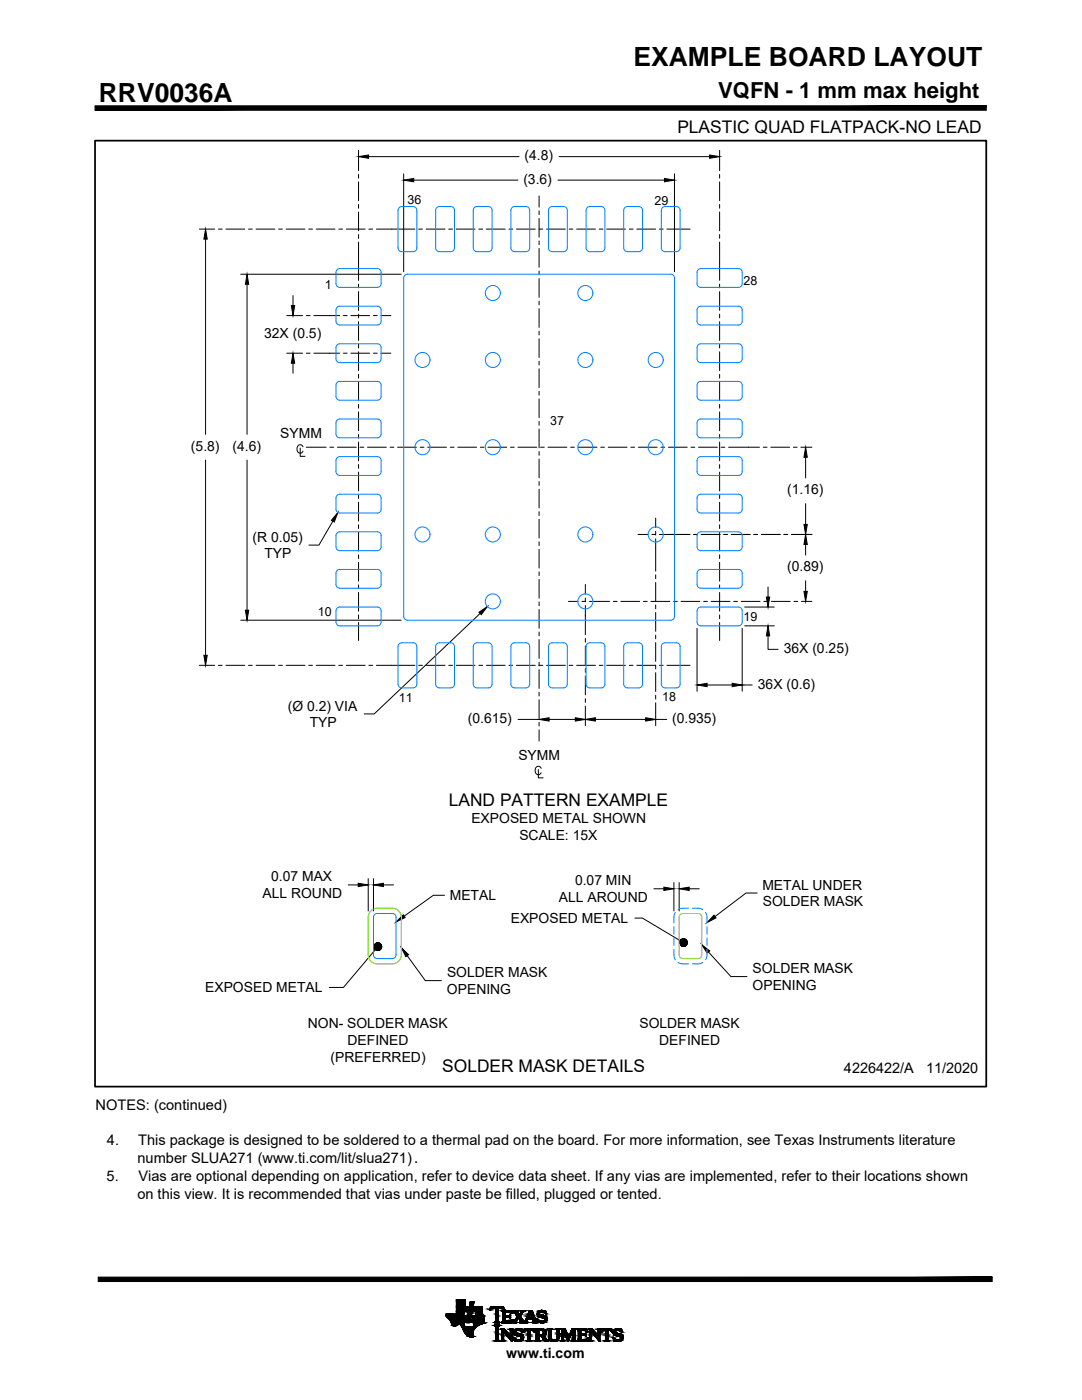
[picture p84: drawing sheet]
<svg xmlns="http://www.w3.org/2000/svg" width="216mm" height="279mm" viewBox="0 0 216 279" stroke-linecap="round" stroke-linejoin="round" font-family="sans-serif">
<defs><g id="words">
<g font-size="5.3">
<text x="126.4" y="13.2">EXAMPLE BOARD LAYOUT</text>
<text x="19.7" y="20.3">RRV0036A</text>
</g>
<text font-size="4.4" x="143.3" y="19.6">VQFN - 1 mm max height</text>
<g font-size="3.5">
<text x="135.2" y="26.5">PLASTIC QUAD FLATPACK-NO LEAD</text>
<text x="89.6" y="160.8">LAND PATTERN EXAMPLE</text>
<text x="88.2" y="213.9">SOLDER MASK DETAILS</text>
</g>
<g font-size="2.9">
<text x="168.4" y="214.1">4226422/A</text>
<text x="184.8" y="214.1">11/2020</text>
<text x="19.1" y="221.6">NOTES: (continued)</text>
<text x="21.3" y="228.6">4.</text>
<text x="27.4" y="232.1">number SLUA271 (www.ti.com/lit/slua271).</text>
<text x="27.6" y="228.6">This package is designed to be soldered to a thermal pad on the board. For more information, see Texas Instruments literature</text>
<text x="21.3" y="235.7">5.</text>
<text x="27.4" y="239.2">on this view. It is recommended that vias under paste be filled, plugged or tented.</text>
<text x="27.6" y="235.7">Vias are optional depending on application, refer to device data sheet. If any vias are implemented, refer to their locations shown</text>
</g>
<g font-size="2.8">
<text x="104.7" y="32">(4.8)</text>
<text x="104.4" y="36.7">(3.6)</text>
<text x="52.7" y="67.4">32X (0.5)</text>
<text x="38.1" y="90">(5.8)</text>
<text x="46.4" y="90">(4.6)</text>
<text x="55.9" y="87.4">SYMM</text>
<text x="157.1" y="98.7">(1.16)</text>
<text x="50.4" y="108.1">(R 0.05)</text>
<text x="52.8" y="111.4">TYP</text>
<text x="157.1" y="114.1">(0.89)</text>
<text x="156.4" y="130.3">36X (0.25)</text>
<text x="151.2" y="137.4">36X (0.6)</text>
<text x="57.4" y="141.8">(Ø 0.2) VIA</text>
<text x="61.8" y="145.2">TYP</text>
<text x="93.4" y="144.3">(0.615)</text>
<text x="134.1" y="144.3">(0.935)</text>
<text x="103.4" y="151.6">SYMM</text>
<text x="94.1" y="164.3">EXPOSED METAL SHOWN</text>
<text x="103.6" y="167.7">SCALE: 15X</text>
<text x="52.4" y="179.2">ALL ROUND</text>
<text x="54.1" y="175.9">0.07 MAX</text>
<text x="89.7" y="179.7">METAL</text>
<text x="114.7" y="176.7">0.07 MIN</text>
<text x="152.1" y="177.5">METAL UNDER</text>
<text x="101.9" y="184.2">EXPOSED METAL</text>
<text x="111.5" y="180">ALL AROUND</text>
<text x="152.2" y="180.9">SOLDER MASK</text>
<text x="89.2" y="195">SOLDER MASK</text>
<text x="150.2" y="197.5">OPENING</text>
<text x="150.2" y="194.2">SOLDER MASK</text>
<text x="40.9" y="198.1">EXPOSED METAL</text>
<text x="89.2" y="198.3">OPENING</text>
<text x="61.4" y="205.2">NON- SOLDER MASK</text>
<text x="69.4" y="208.5">DEFINED</text>
<text x="127.6" y="205.2">SOLDER MASK</text>
<text x="131.5" y="208.5">DEFINED</text>
<text x="66" y="211.9">(PREFERRED)</text>
<text x="101" y="271.1">www.ti.com</text>
</g>
<g font-size="2.5">
<text x="81.3" y="40.6">36</text>
<text x="130.6" y="41">29</text>
<text x="64.8" y="57.8">1</text>
<text x="148.4" y="56.8">28</text>
<text x="109.8" y="84.9">37</text>
<text x="63.4" y="122.9">10</text>
<text x="148.4" y="123.9">19</text>
<text x="79.6" y="140.1">11</text>
<text x="132.1" y="139.9">18</text>
</g>
</g></defs>
<g fill="#000" stroke="#000" stroke-width=".2">
<path d="M71.5 31.3l2-.4v.7zM80.6 35.9l2-.3v.7zM132.6 35.6l2 .3-2 .4zM141.6 30.9l2 .4-2 .3zM41 45.7l.4 2h-.7zM49.3 54.7l.3 2h-.6zM58.1 61h.7l-.3 2zM58.5 70.5l.3 2h-.7zM160.8 89.3l.3 2h-.7zM67.4 102.3l-.7 1.9-.6-.4zM152.9 119.1h.7l-.3 2zM160.4 104.7h.7l-.3 2z"/>
<path d="M160.8 106.7l.3 2h-.7zM160.4 118h.7l-.3 2zM40.7 130.8h.7l-.4 2zM49 121.8h.6l-.3 2zM95.6 122.2l1.6-1.1-1.2 1.6zM139.1 136.7l2-.3v.6zM146.1 136.4l2 .3-2 .3zM153.3 124.9l.3 2h-.7zM107.6 143.6l2-.4v.7zM114.8 143.2l2 .4-2 .3zM116.8 143.6l2-.4v.7zM128.8 143.2l2 .4-2 .3z"/>
<path d="M71.5 176.3l2 .3-2 .3zM74.5 176.6l2-.3v.6zM132.5 177l2 .4-2 .3zM135.5 177.4l2-.4v.7zM75.9 188.3l-.5 .6zM80.5 182.6l.3 .5-1.8 .9zM80.1 189.1l1.4 1.4-.5 .4zM136.4 188.1l.6 .4zM140 188.5l1.6 1.3-.5 .4zM142.5 182.7l.4 .5-1.8 .9zM92.5 265.5h2zM94 266.8h.2z"/>
<path d="M94 266.8h.1zM94.4 263.9h2.2zM94.4 264h2.2zM94.5 264h.1zM97.7 261.4h.1zM101.5 262.6h.4zM102.1 262.1h.1zM102.2 263.4h.1zM102.6 263.6h.4zM102.7 261.9h.6zM103.1 263h.3zM104.4 265.8h.1z"/>
<path d="M107.9 262.9h1.2zM108 266.4h.8zM108.1 264h.2zM108.1 263h1zM108.7 267.6h.7zM109 267.7h.1zM116.6 266.2h.4zM117.2 265.8h.1zM117.3 267.1h.1zM119.9 265.8h.1zM123.3 267.7h.1z"/>
<path d="M19 21.1v.9l177.8-.9zM19 22l177.8-.9v.9z"/>
<path d="M74.7 189l.7-.1zM74.7 189.1l.7-.2zM74.7 189.1l.7-.2z"/>
<path d="M74.7 188.8l.7 .1zM74.7 188.8l.7 .1zM74.6 188.9h.8z"/>
<path d="M74.7 189.2l.7-.3zM74.7 189.3l.7-.4zM74.8 189.3l.6-.4z"/>
<path d="M74.7 188.6l.7 .3zM74.7 188.6l.7 .3zM74.7 188.7l.7 .2z"/>
<path d="M74.8 189.4l.6-.5zM74.9 189.4l.5-.5zM75.4 188.9l-.4 .6z"/>
<path d="M74.9 188.4l.5 .5zM74.8 188.4l.6 .5zM74.8 188.5l.6 .4z"/>
<path d="M75.4 188.9l-.4 .7zM75.4 188.9l-.3 .7zM75.4 188.9l-.3 .7z"/>
<path d="M75 188.3l.4 .6zM74.9 188.3l.5 .6zM74.9 188.4l.5 .5z"/>
<path d="M75.4 188.9l-.2 .7zM75.4 188.9l-.1 .8zM75.4 188.9l-.1 .8z"/>
<path d="M75.2 188.2l.2 .7zM75.1 188.2l.3 .7zM75.1 188.3l.3 .6z"/>
<path d="M75.4 188.9l.1 .8zM75.4 188.9l.1 .8zM75.4 188.9l.2 .7z"/>
<path d="M75.4 188.2v.7zM75.3 188.2l.1 .7zM75.3 188.2l.1 .7z"/>
<path d="M75.4 188.9l.3 .7zM75.4 188.9l.3 .7zM75.4 188.9l.4 .7z"/>
<path d="M75.6 188.2l-.2 .7zM75.6 188.2l-.2 .7zM75.5 188.2l-.1 .7z"/>
<path d="M75.4 188.9l.5 .6zM75.4 188.9l.5 .6zM75.4 188.9l.5 .6z"/>
<path d="M75.8 188.3l-.4 .6zM75.8 188.3l-.4 .6zM75.7 188.2l-.3 .7z"/>
<path d="M75.4 188.9l.6 .5zM75.4 188.9l.6 .4zM75.4 188.9l.7 .3z"/>
<path d="M75.4 188.9l.7-.3zM75.4 188.9l.6-.4zM75.4 188.9l.6-.4z"/>
<path d="M75.4 188.9l.7 .3zM75.4 188.9l.7 .2zM75.4 188.9l.7 .2z"/>
<path d="M75.4 188.9l.7-.1zM75.4 188.9l.7-.3zM75.4 188.9l.7-.3z"/>
<path d="M75.4 188.9l.7 .1zM75.4 188.9h.7zM75.4 188.9l.7-.1z"/>
<path d="M135.6 188l.8 .1zM135.6 188.1h.8zM135.6 188.2l.8-.1z"/>
<path d="M135.6 188.2l.8-.1zM135.7 188.3l.7-.2zM135.7 188.4l.7-.3z"/>
<path d="M135.7 187.8l.7 .3zM135.7 187.9l.7 .2zM135.6 187.9l.8 .2z"/>
<path d="M135.7 188.4l.7-.3zM135.7 188.5l.7-.4zM135.8 188.6l.6-.5z"/>
<path d="M135.8 187.6l.6 .5zM135.8 187.7l.6 .4zM135.7 187.7l.7 .4z"/>
<path d="M135.8 188.6l.6-.5zM136.4 188.1l-.5 .6zM136.4 188.1l-.4 .7z"/>
<path d="M135.9 187.5l.5 .6zM135.9 187.6l.5 .5zM135.9 187.6l.5 .5z"/>
<path d="M136.4 188.1l-.3 .7zM136.4 188.1l-.3 .7zM136.4 188.1l-.2 .7z"/>
<path d="M136.1 187.4l.3 .7zM136.1 187.4l.3 .7zM136 187.5l.4 .6z"/>
<path d="M136.4 188.1l-.2 .7zM136.4 188.1l-.1 .8zM136.4 188.1v.8z"/>
<path d="M136.3 187.4l.1 .7zM136.3 187.4l.1 .7zM136.2 187.4l.2 .7z"/>
<path d="M136.4 188.1v.8zM136.4 188.1l.2 .7zM136.4 188.1l.2 .7z"/>
<path d="M136.6 187.4l-.2 .7zM136.5 187.4l-.1 .7zM136.4 187.4v.7z"/>
<path d="M136.4 188.1l.2 .7zM136.4 188.1l.4 .7zM136.4 188.1l.4 .7z"/>
<path d="M136.8 187.5l-.4 .6zM136.7 187.4l-.3 .7zM136.6 187.4l-.2 .7z"/>
<path d="M136.4 188.1l.4 .6zM136.4 188.1l.5 .5zM136.4 188.1l.6 .5z"/>
<path d="M136.4 188.1l.6-.4zM136.9 187.6l-.5 .5zM136.8 187.5l-.4 .6z"/>
<path d="M136.4 188.1l.6 .4zM136.4 188.1l.7 .3zM136.4 188.1l.7 .2z"/>
<path d="M136.4 188.1l.7-.3zM136.4 188.1l.7-.3zM136.4 188.1l.6-.4z"/>
<path d="M136.4 188.1l.7 .2zM136.4 188.1l.7 .1zM136.4 188.1l.7 .1z"/>
<path d="M136.4 188.1l.7-.1zM136.4 188.1l.7-.1zM136.4 188.1l.7-.2z"/>
<path d="M19.6 254.9v.9l178.4-.9zM19.6 255.8l178.4-.9v.9z"/>
<path d="M91.1 259.4h1.8zM91.1 259.4h1.8z"/>
<path d="M91.1 259.4h1.8zM91.1 259.4h1.8z"/>
<path d="M91.1 259.4h1.8zM91.1 259.4h1.8z"/>
<path d="M91.1 259.4h1.8zM91.1 259.4h1.8z"/>
<path d="M91.1 259.4h1.8zM91.1 259.4h1.8z"/>
<path d="M91.1 259.4h1.8zM91.1 259.4h1.8z"/>
<path d="M91.1 259.4h1.8zM91.1 259.4h1.8z"/>
<path d="M91.1 259.4h1.8zM91.1 259.4h1.8z"/>
<path d="M91.1 259.4h1.8zM91.1 259.4h1.8z"/>
<path d="M91.1 259.4l1.8 .1zM91.1 259.4l1.8 .1z"/>
<path d="M91.1 259.5h1.8zM91.1 259.5h1.8z"/>
<path d="M91.1 259.5h1.8zM91.1 259.5h1.8z"/>
<path d="M91.1 259.5h1.8zM91.1 259.5h1.8z"/>
<path d="M91.1 259.5h1.8zM91.1 259.5h1.8z"/>
<path d="M91.1 259.5h1.8zM91.1 259.5h1.8z"/>
<path d="M91.1 259.5h1.8zM91.1 259.5h1.8z"/>
<path d="M91.1 259.5l1.8 .1zM91.1 259.5l1.8 .1z"/>
<path d="M91.1 259.6h1.8zM91.1 259.6h1.8z"/>
<path d="M91.1 259.6h1.8zM91.1 259.6h1.8z"/>
<path d="M91.1 259.6h1.8zM91.1 259.6h1.8z"/>
<path d="M91.1 259.6l1.8 .1zM91.1 259.6l1.8 .1z"/>
<path d="M91.1 259.7h1.8zM91.1 259.7h1.8z"/>
<path d="M91.1 259.7h1.8zM91.1 259.7h1.8z"/>
<path d="M91.1 259.7h1.8zM91.1 259.7h1.8z"/>
<path d="M91.1 259.7h1.8zM91.1 259.7h1.8z"/>
<path d="M91.1 259.7l1.8 .1zM91.1 259.7l1.8 .1z"/>
<path d="M91.1 259.8h1.8zM91.1 259.8h1.8z"/>
<path d="M91.1 259.8h1.8zM91.1 259.8h1.8z"/>
<path d="M91.1 259.8h1.8zM91.1 259.8h1.8z"/>
<path d="M91.1 259.8l1.8 .1zM91.1 259.8l1.8 .1z"/>
<path d="M91.1 259.9h1.8zM91.1 259.9h1.8z"/>
<path d="M91.1 259.9l1.8 .1zM91.1 259.9l1.8 .1z"/>
<path d="M91.1 260l1.8 .1zM91.1 260l1.8 .1z"/>
<path d="M93.8 260h.7zM93.8 260h.7zM93.8 260h.7zM93.8 260h.7z"/>
<path d="M93.8 259.9h.8zM93.8 259.9l.7 .1zM93.8 260h.7zM93.8 260h.7z"/>
<path d="M93.8 259.9h.8zM93.8 259.9h.8zM93.8 259.9h.8zM93.8 259.9h.8z"/>
<path d="M93.8 259.9h.8zM93.8 259.9h.8zM93.8 259.9h.8zM93.8 259.9h.8z"/>
<path d="M93.8 259.9h.8zM93.8 259.9h.8zM93.8 259.9h.8zM93.8 259.9h.8z"/>
<path d="M93.9 259.8h.7zM93.9 259.8l.7 .1zM93.8 259.9h.8zM93.8 259.9h.8z"/>
<path d="M93.9 259.8h.7zM93.9 259.8h.7zM93.9 259.8h.7zM93.9 259.8h.7z"/>
<path d="M93.9 259.8h.7zM93.9 259.8h.7zM93.9 259.8h.7zM93.9 259.8h.7z"/>
<path d="M93.9 259.8h.7zM93.9 259.8h.7zM93.9 259.8h.7zM93.9 259.8h.7z"/>
<path d="M93.9 259.8h.7zM93.9 259.8h.7zM93.9 259.8h.7zM93.9 259.8h.7z"/>
<path d="M90 264h2.7zM90 264h2.7z"/>
<path d="M90.6 264.6h.2zM90.6 264.6h.1z"/>
<path d="M90.6 264.6h.2zM90.6 264.6h.2z"/>
<path d="M90.6 264.6h.2zM90.6 264.6h.2z"/>
<path d="M90.6 264.6h.2zM90.6 264.6h.2z"/>
<path d="M90.6 264.6h.2zM90.6 264.6h.2z"/>
<path d="M90.5 264.6h.3zM90.5 264.6h.3z"/>
<path d="M90.5 264.6h.3zM90.5 264.6h.3z"/>
<path d="M90.5 264.6h.4zM90.5 264.6h.3z"/>
<path d="M90.5 264.6h.4zM90.5 264.6h.4z"/>
<path d="M90.5 264.6h.4zM90.5 264.6h.4z"/>
<path d="M90.4 264.6h.5zM90.4 264.6h.5z"/>
<path d="M90.4 264.6h.5zM90.4 264.6h.5z"/>
<path d="M90.4 264.5h.6zM90.4 264.5l.5 .1z"/>
<path d="M90.4 264.5h.6zM90.4 264.5h.6zM90.4 264.5h.6zM90.4 264.5h.6z"/>
<path d="M90.3 264.5h.7zM90.3 264.5h.7z"/>
<path d="M90.3 264.5h.7zM90.3 264.5h.7z"/>
<path d="M90.3 264.5h.7zM90.3 264.5h.7z"/>
<path d="M90.3 264.4h.8zM90.3 264.4l.7 .1z"/>
<path d="M90.3 264.4h.8zM90.3 264.4h.8z"/>
<path d="M90.2 264.4h.9zM90.2 264.4h.9z"/>
<path d="M90.2 264.4h.9zM90.2 264.4h.9z"/>
<path d="M90.2 264.3h1zM90.2 264.3l.9 .1z"/>
<path d="M90.2 264.3h1zM90.2 264.3h1z"/>
<path d="M90.2 264.3h1zM90.2 264.3h1z"/>
<path d="M90.2 264.2h1.1zM90.2 264.2l1 .1z"/>
<path d="M90.2 264.2h1.1zM90.2 264.2h1.1z"/>
<path d="M90.1 264.2h1.2zM90.1 264.2h1.2z"/>
<path d="M90.1 264.2h1.2zM90.1 264.2h1.2z"/>
<path d="M90.1 264.2h1.3zM90.1 264.2h1.2z"/>
<path d="M90.1 264.2h1.3zM90.1 264.2h1.3z"/>
<path d="M90.1 264.2h1.3zM90.1 264.2h1.3z"/>
<path d="M90.1 264.2h1.4zM90.1 264.2h1.3z"/>
<path d="M90.1 264.2h1.4zM90.1 264.2h1.4z"/>
<path d="M90.1 264.2h1.4zM90.1 264.2h1.4z"/>
<path d="M89 262.6h3.5zM89 262.6h3.5z"/>
<path d="M89 262.6h3.5zM89 262.6h3.5z"/>
<path d="M89 262.6h3.5zM89 262.6h3.5z"/>
<path d="M89 262.6h3.5zM89 262.6h3.5z"/>
<path d="M89 262.6h3.5zM89 262.6h3.5z"/>
<path d="M89 262.5h3.5zM89 262.5l3.5 .1z"/>
<path d="M89 262.5h3.5zM89 262.5h3.5z"/>
<path d="M89 262.5h3.5zM89 262.5h3.5z"/>
<path d="M89 262.5h3.5zM89 262.5h3.5z"/>
<path d="M89 262.5h3.5zM89 262.5h3.5z"/>
<path d="M89 262.5h3.5zM89 262.5h3.5z"/>
<path d="M89 262.4h3.5zM89 262.4l3.5 .1z"/>
<path d="M89 262.4h3.5zM89 262.4h3.5z"/>
<path d="M89 262.4h3.5zM89 262.4h3.5z"/>
<path d="M89 262.3h3.5zM89 262.3h3.5z"/>
<path d="M89 262.3h3.5zM89 262.3l3.5 .1z"/>
<path d="M91.1 262.3h1.4zM91.1 262.3h1.4z"/>
<path d="M91.1 262.3h1.4zM91.1 262.3h1.4z"/>
<path d="M89 262.3h3.5zM89 262.3h3.5z"/>
<path d="M91.1 262.2h1.4zM91.1 262.2h1.4z"/>
<path d="M91.1 262.2l1.4 .1zM91.1 262.2l1.4 .1z"/>
<path d="M91.1 262.3h1.4zM91.1 262.3h1.4z"/>
<path d="M91.1 262.2h1.4zM91.1 262.2h1.4z"/>
<path d="M91.1 262.2h1.4zM91.1 262.2h1.4z"/>
<path d="M91.1 262.2h1.4zM91.1 262.2h1.4z"/>
<path d="M91.1 262.2h1.5zM91.1 262.2h1.4z"/>
<path d="M91.1 262.2h1.5zM91.1 262.2h1.5z"/>
<path d="M91.1 262.1h1.5zM91.1 262.1l1.5 .1z"/>
<path d="M91.1 262.1h1.5zM91.1 262.1h1.5z"/>
<path d="M91.1 262.1h1.5zM91.1 262.1h1.5z"/>
<path d="M91.1 262h1.5zM91.1 262l1.5 .1z"/>
<path d="M91.1 262h1.5zM91.1 262h1.5z"/>
<path d="M91.1 262h1.5zM91.1 262h1.5z"/>
<path d="M91.1 261.9h1.5zM91.1 261.9l1.5 .1z"/>
<path d="M91.1 261.9h1.5zM91.1 261.9h1.5z"/>
<path d="M91.1 261.9h1.5zM91.1 261.9h1.5z"/>
<path d="M91.1 261.9h1.5zM91.1 261.9h1.5z"/>
<path d="M91.1 261.8h1.5zM91.1 261.8h1.5z"/>
<path d="M91.1 261.8h1.5zM91.1 261.8l1.5 .1z"/>
<path d="M91.1 261.8h1.5zM91.1 261.8h1.5z"/>
<path d="M91.1 261.8h1.5zM91.1 261.8h1.5z"/>
<path d="M91.1 261.8h1.5zM91.1 261.8h1.5z"/>
<path d="M91.1 261.8h1.5zM91.1 261.8h1.5z"/>
<path d="M91.1 261.8h1.5zM91.1 261.8h1.5z"/>
<path d="M91.1 261.7h1.5zM91.1 261.7l1.5 .1z"/>
<path d="M91.1 261.7h1.5zM91.1 261.7h1.5z"/>
<path d="M91.1 261.7h1.5zM91.1 261.7h1.5z"/>
<path d="M91.9 264.4h.7zM91.9 264.4h.7z"/>
<path d="M91.9 264.4h.7zM91.9 264.4h.7z"/>
<path d="M91.9 264.4h.7zM91.9 264.4h.7z"/>
<path d="M91.9 264.4h.7zM91.9 264.4h.7z"/>
<path d="M91.8 264.3h.8zM91.8 264.3h.8z"/>
<path d="M91.9 264.3h.7zM91.9 264.3l.7 .1z"/>
<path d="M92 264.4l.6 .1zM92 264.4l.6 .1z"/>
<path d="M91.8 264.3h.8zM91.8 264.3h.8z"/>
<path d="M92 264.5h.7zM92 264.5h.7z"/>
<path d="M91.8 264.3h.8zM91.8 264.3h.8z"/>
<path d="M91.8 264.2h.9zM91.8 264.2l.8 .1z"/>
<path d="M92 264.5h.7zM92 264.5h.7z"/>
<path d="M92 264.5h.7zM92 264.5h.7z"/>
<path d="M91.7 264.2h1zM91.7 264.2h1z"/>
<path d="M91.7 264.2h1zM91.7 264.2h1z"/>
<path d="M91.7 264.2h1zM91.7 264.2h1z"/>
<path d="M91.6 264.2h1.1zM91.6 264.2h1.1z"/>
<path d="M91.6 264.2h1.1zM91.6 264.2h1.1z"/>
<path d="M92 264.5h.7zM92 264.5h.7z"/>
<path d="M91.5 264.2h1.2zM91.5 264.2h1.2z"/>
<path d="M91.6 264.2h1.1zM91.6 264.2h1.1z"/>
<path d="M92 264.5l.7 .1zM92 264.5l.7 .1z"/>
<path d="M90.1 264.1h2.6zM90.1 264.1l2.6 .1z"/>
<path d="M92 264.6h.7zM92 264.6h.7z"/>
<path d="M90.1 264.1h2.6zM90.1 264.1h2.6z"/>
<path d="M92.1 264.6h.6zM92.1 264.6h.6z"/>
<path d="M92.1 264.6h.6zM92.1 264.6h.6z"/>
<path d="M90.1 264h2.6zM90.1 264l2.6 .1z"/>
<path d="M92.1 264.6l.6 .1zM92.1 264.6l.6 .1z"/>
<path d="M90 264h2.7zM90 264h2.7z"/>
<path d="M92.1 264.7h.6zM92.1 264.7h.6z"/>
<path d="M90 263.9h2.7zM90 263.9l2.7 .1z"/>
<path d="M90 263.9h2.7zM90 263.9h2.7z"/>
<path d="M90 263.9h2.7zM90 263.9h2.7z"/>
<path d="M90 263.9h2.7zM90 263.9h2.7z"/>
<path d="M90 263.9h2.7zM90 263.9h2.7z"/>
<path d="M90 263.9h2.7zM90 263.9h2.7z"/>
<path d="M90 263.9h2.7zM90 263.9h2.7z"/>
<path d="M90 263.9h2.7zM90 263.9h2.7z"/>
<path d="M92.1 264.7h.7zM92.1 264.7h.7z"/>
<path d="M90 263.8h2.7zM90 263.8l2.7 .1z"/>
<path d="M90 263.8h2.7zM90 263.8h2.7z"/>
<path d="M90 263.8h2.7zM90 263.8h2.7z"/>
<path d="M90 263.8h2.7zM90 263.8h2.7z"/>
<path d="M90 263.8h2.7zM90 263.8h2.7z"/>
<path d="M89.9 263.7h2.9zM89.9 263.7l2.8 .1z"/>
<path d="M89.9 263.7h2.9zM89.9 263.7h2.9z"/>
<path d="M89.9 263.7h2.9zM89.9 263.7h2.9z"/>
<path d="M92.1 264.7h.7zM92.1 264.7h.7z"/>
<path d="M89.9 263.7h2.9zM89.9 263.7h2.9z"/>
<path d="M89.9 263.7h2.9zM89.9 263.7h2.9z"/>
<path d="M89.9 263.6h2.9zM89.9 263.6l2.9 .1z"/>
<path d="M92.1 264.7h.7zM92.1 264.7h.7z"/>
<path d="M89.9 263.6h2.9zM89.9 263.6h2.9z"/>
<path d="M89.9 263.6h2.9zM89.9 263.6h2.9z"/>
<path d="M92.1 264.7h.7zM92.1 264.7h.7z"/>
<path d="M89.9 263.5h2.9zM89.9 263.5l2.9 .1z"/>
<path d="M89.8 263.5h3zM89.8 263.5h3z"/>
<path d="M89.8 263.5h3zM89.8 263.5h3z"/>
<path d="M89.8 263.5h3zM89.8 263.5h3z"/>
<path d="M89.8 263.4h3zM89.8 263.4l3 .1z"/>
<path d="M89.8 263.4h3zM89.8 263.4h3z"/>
<path d="M92.1 264.7l.8 .1zM92.1 264.7l.8 .1z"/>
<path d="M89.7 263.4h3.1zM89.7 263.4h3.1z"/>
<path d="M89.7 263.3h3.1zM89.7 263.3l3.1 .1z"/>
<path d="M89.6 263.2h3.3zM89.6 263.2l3.2 .1z"/>
<path d="M92.1 264.8h.8zM92.1 264.8h.8z"/>
<path d="M91.1 260.1h1.8zM91.1 260.1h1.8z"/>
<path d="M91.1 260.1l1.8 .1zM91.1 260.1l1.8 .1z"/>
<path d="M91.1 260.2h1.8zM91.1 260.2h1.8z"/>
<path d="M91.1 260.2l1.8 .1zM91.1 260.2l1.8 .1z"/>
<path d="M91.1 260.3l1.8 .1zM91.1 260.3l1.8 .1z"/>
<path d="M91.1 260.4h1.8zM91.1 260.4h1.8z"/>
<path d="M91.1 260.4h1.8zM91.1 260.4h1.8z"/>
<path d="M91.1 260.4l1.8 .1zM91.1 260.4l1.8 .1z"/>
<path d="M91.1 260.5h1.8zM91.1 260.5h1.8z"/>
<path d="M91.1 260.5l1.8 .1zM91.1 260.5l1.8 .1z"/>
<path d="M91.1 260.6h1.8zM91.1 260.6h1.8z"/>
<path d="M91.1 260.6h1.8zM91.1 260.6h1.8z"/>
<path d="M91.1 260.6l1.8 .1zM91.1 260.6l1.8 .1z"/>
<path d="M91.1 260.7h1.8zM91.1 260.7h1.8z"/>
<path d="M91.1 260.7h1.8zM91.1 260.7h1.8z"/>
<path d="M91.1 260.7l1.8 .1zM91.1 260.7l1.8 .1z"/>
<path d="M91.1 260.8h1.8zM91.1 260.8h1.8z"/>
<path d="M91.1 260.8h1.8zM91.1 260.8h1.8z"/>
<path d="M91.1 260.8h1.8zM91.1 260.8h1.8zM91.1 260.8h1.8zM91.1 260.8h1.8z"/>
<path d="M89.5 263.2h3.4zM89.5 263.2h3.4zM89.6 263.2h3.3zM89.6 263.2h3.3z"/>
<path d="M89.5 263.1h3.4zM89.5 263.1l3.4 .1z"/>
<path d="M92.1 264.8h.8zM92.1 264.8h.8z"/>
<path d="M92.1 264.8h.8zM92.1 264.8h.8z"/>
<path d="M89.4 263h3.5zM89.4 263l3.5 .1z"/>
<path d="M89.3 263h3.6zM89.3 263h3.6z"/>
<path d="M89.3 263h3.6zM89.3 263h3.6z"/>
<path d="M89.3 262.9h3.6zM89.3 262.9l3.6 .1z"/>
<path d="M89.2 262.9h3.7zM89.2 262.9h3.7z"/>
<path d="M89.2 262.9h3.7zM89.2 262.9h3.7z"/>
<path d="M89.2 262.8h3.7zM89.2 262.8l3.7 .1z"/>
<path d="M92.2 264.8h.8zM92.2 264.8h.8z"/>
<path d="M89.2 262.8h3.7zM89.2 262.8h3.7z"/>
<path d="M89.1 262.8h3.8zM89.1 262.8h3.8z"/>
<path d="M89.1 262.8h3.8zM89.1 262.8h3.8z"/>
<path d="M89.1 262.8h3.8zM89.1 262.8h3.8z"/>
<path d="M89.1 262.8h3.9zM89.1 262.8h3.8z"/>
<path d="M89.1 262.7h3.9zM89.1 262.7l3.9 .1z"/>
<path d="M89.1 262.7h3.9zM89.1 262.7h3.9zM89.1 262.7h3.9zM89.1 262.7h3.9z"/>
<path d="M89.1 262.7h3.9zM89.1 262.7h3.9z"/>
<path d="M89.1 262.7h3.9zM89.1 262.7h3.9z"/>
<path d="M92.2 264.8h.8zM92.2 264.8h.8z"/>
<path d="M89 262.6h4zM89 262.6l4 .1z"/>
<path d="M89 262.6h4zM89 262.6h4z"/>
<path d="M89 262.6h4zM89 262.6h4z"/>
<path d="M89 262.6h4zM89 262.6h4z"/>
<path d="M89 262.6h4zM89 262.6h4z"/>
<path d="M92.2 264.8h.9zM92.2 264.8h.9z"/>
<path d="M92.2 264.8h.9zM92.2 264.8h.9z"/>
<path d="M92.2 264.8h.9zM92.2 264.8h.9z"/>
<path d="M92.2 264.8h1zM92.2 264.8h1z"/>
<path d="M91.1 261.7h2.1zM91.1 261.7h2.1z"/>
<path d="M91.1 261.7h2.1zM91.1 261.7h2.1z"/>
<path d="M91.1 261.7h2.1zM91.1 261.7h2.1z"/>
<path d="M92.2 264.8h1zM92.2 264.8h1z"/>
<path d="M91.1 261.7h2.1zM91.1 261.7h2.1z"/>
<path d="M91.1 261.7h2.1zM91.1 261.7h2.1z"/>
<path d="M91.1 261.7h2.1zM91.1 261.7h2.1z"/>
<path d="M91.1 261.7h2.1zM91.1 261.7h2.1z"/>
<path d="M91.1 261.6h2.1zM91.1 261.6l2.1 .1z"/>
<path d="M91.1 261.6h2.1zM91.1 261.6h2.1z"/>
<path d="M91.1 261.6h2.1zM91.1 261.6h2.1z"/>
<path d="M91.1 261.6h2.1zM91.1 261.6h2.1z"/>
<path d="M91.1 261.5h2.1zM91.1 261.5l2.1 .1z"/>
<path d="M91.1 261.5h2.1zM91.1 261.5h2.1z"/>
<path d="M92.2 264.8l1.1 .1zM92.2 264.8l1.1 .1z"/>
<path d="M91.1 261.4h2.1zM91.1 261.4l2.1 .1z"/>
<path d="M91.1 261.4h2.1zM91.1 261.4h2.1z"/>
<path d="M91.1 261.4h2.1zM91.1 261.4h2.1z"/>
<path d="M91.1 261.3h2.1zM91.1 261.3l2.1 .1z"/>
<path d="M91.1 261.3h2.1zM91.1 261.3h2.1z"/>
<path d="M91.1 261.2h2.2zM91.1 261.2l2.1 .1z"/>
<path d="M92.2 264.9h1.2zM92.2 264.9h1.2z"/>
<path d="M91.1 261.2h2.2zM91.1 261.2h2.2z"/>
<path d="M91.1 261.1h2.2zM91.1 261.1l2.2 .1z"/>
<path d="M91.1 261h2.2zM91.1 261h2.2z"/>
<path d="M91.1 261h2.2zM91.1 261l2.2 .1z"/>
<path d="M91.1 261h2.2zM91.1 261h2.2z"/>
<path d="M91.1 261h2.2zM91.1 261h2.2z"/>
<path d="M91.1 260.9h2.2zM91.1 260.9l2.2 .1z"/>
<path d="M91.1 260.9h2.2zM91.1 260.9h2.2z"/>
<path d="M91.1 260.9h2.2zM91.1 260.9h2.2z"/>
<path d="M91.1 260.8h2.2zM91.1 260.8l2.2 .1z"/>
<path d="M91.1 260.8h2.2zM91.1 260.8h2.2z"/>
<path d="M91.1 260.8h2.2zM91.1 260.8h2.2z"/>
<path d="M91.1 260.8h2.2zM91.1 260.8h2.2z"/>
<path d="M91.1 260.8h2.2zM91.1 260.8h2.2z"/>
<path d="M91.1 260.8h2.2zM91.1 260.8h2.2z"/>
<path d="M92.2 264.9h1.3zM92.2 264.9h1.3z"/>
<path d="M92.2 264.9h1.4zM92.2 264.9h1.4z"/>
<path d="M92.2 264.9h1.5zM92.2 264.9h1.5z"/>
<path d="M93 263.9l.8 .1zM93 263.9l.8 .1z"/>
<path d="M93 263.9h.8zM93 263.9h.8z"/>
<path d="M93 263.9h.8zM93 263.9h.8z"/>
<path d="M93 263.9h.8zM93 263.9h.8z"/>
<path d="M93.1 263.9h.7zM93.1 263.9h.7zM93 263.9h.8zM93 263.9h.8z"/>
<path d="M93.1 263.9h.7zM93.1 263.9h.7zM93.1 263.9h.7zM93.1 263.9h.7z"/>
<path d="M93.1 263.8h.7zM93.1 263.8l.7 .1zM93.1 263.9h.7zM93.1 263.9h.7z"/>
<path d="M93.1 263.8h.7zM93.1 263.8h.7zM93.1 263.8h.7zM93.1 263.8h.7z"/>
<path d="M93.1 263.8h.7zM93.1 263.8h.7zM93.1 263.8h.7zM93.1 263.8h.7z"/>
<path d="M93.1 263.7h.7zM93.1 263.7l.7 .1zM93.1 263.8h.7zM93.1 263.8h.7z"/>
<path d="M93.1 263.7h.7zM93.1 263.7h.7zM93.1 263.7h.7zM93.1 263.7h.7z"/>
<path d="M93.1 263.7h.7zM93.1 263.7h.7zM93.1 263.7h.7zM93.1 263.7h.7z"/>
<path d="M93.1 263.6h.7zM93.1 263.6l.7 .1zM93.1 263.7h.7zM93.1 263.7h.7z"/>
<path d="M93.1 263.6h.7zM93.1 263.6h.7zM93.1 263.6h.7zM93.1 263.6h.7z"/>
<path d="M93.1 263.5h.7zM93.1 263.5l.7 .1zM93.1 263.6h.7zM93.1 263.6h.7z"/>
<path d="M93.1 263.5h.8zM93.1 263.5h.7zM93.1 263.5h.7zM93.1 263.5h.7z"/>
<path d="M93.2 263.4h.7zM93.2 263.4l.7 .1zM93.1 263.5h.8zM93.1 263.5h.8z"/>
<path d="M93.2 263.3h.7zM93.2 263.3l.7 .1zM93.2 263.4h.7zM93.2 263.4h.7z"/>
<path d="M93.2 263.2l.7 .1v-.1zM93.2 263.2l.7 .1h-.7zM93.2 263.3h.7zM93.2 263.3h.7z"/>
<path d="M93.2 263.1l.7 .1v-.1zM93.2 263.1l.7 .1h-.7zM93.2 263.2h.7zM93.2 263.2h.7z"/>
<path d="M93.2 263l.7 .1 .1-.1zM93.2 263l.7 .1h-.7zM93.2 263.1h.7zM93.2 263.1h.7z"/>
<path d="M93.3 262.8l.7 .2v-.2zM93.3 262.8l.7 .2h-.8zM93.2 263h.8zM93.2 263h.8z"/>
<path d="M93.3 262.7l.7 .1v-.1zM93.3 262.7l.7 .1h-.7zM93.3 262.8h.7zM93.3 262.8h.7z"/>
<path d="M93.4 262.4l.6 .3 .1-.3zM93.4 262.4l.6 .3h-.7zM93.3 262.7h.7zM93.3 262.7h.7z"/>
<path d="M93.4 262.1l.7 .3v-.3zM93.4 262.1l.7 .3h-.7zM93.4 262.4h.7zM93.4 262.4h.7z"/>
<path d="M93.4 261.9l.7 .2 .1-.2zM93.4 261.9l.7 .2h-.7zM93.4 262.1h.7zM93.4 262.1h.7z"/>
<path d="M94 266.8h.2zM94 266.8h.2z"/>
<path d="M93.5 261.8l.7 .1v-.1zM93.5 261.8l.7 .1h-.8zM93.4 261.9h.8zM93.4 261.9h.8z"/>
<path d="M93.9 266.8h.3zM93.9 266.8h.3z"/>
<path d="M93.5 261.7l.7 .1v-.1zM93.5 261.7l.7 .1h-.7zM93.5 261.8h.7zM93.5 261.8h.7z"/>
<path d="M93.9 266.8h.3zM93.9 266.8h.3z"/>
<path d="M93.5 261.5h.7zM93.5 261.5h.7z"/>
<path d="M93.5 261.5l.7 .2v-.2zM93.5 261.5l.7 .2h-.7zM93.5 261.7h.7zM93.5 261.7h.7z"/>
<path d="M93.9 266.8h.4zM93.9 266.8h.3z"/>
<path d="M93.5 261.4h.8zM93.5 261.4h.8z"/>
<path d="M93.5 261.4l.7 .1 .1-.1zM93.5 261.4l.7 .1h-.7z"/>
<path d="M93.9 266.8h.4zM93.9 266.8h.4z"/>
<path d="M93.6 261.4h.7zM93.6 261.4h.7z"/>
<path d="M93.6 261.3h.7zM93.6 261.3l.7 .1zM93.6 261.4h.7zM93.6 261.4h.7z"/>
<path d="M93.6 261.2h.7zM93.6 261.2l.7 .1zM93.6 261.3h.7zM93.6 261.3h.7z"/>
<path d="M93.8 266.8h.5zM93.8 266.8h.5z"/>
<path d="M93.6 261.2h.7zM93.6 261.2h.7zM93.6 261.2h.7zM93.6 261.2h.7z"/>
<path d="M93.6 261.1h.7zM93.6 261.1l.7 .1zM93.6 261.2h.7zM93.6 261.2h.7z"/>
<path d="M93.8 266.8h.5zM93.8 266.8h.5z"/>
<path d="M93.6 261.1h.7zM93.6 261.1h.7zM93.6 261.1h.7zM93.6 261.1h.7z"/>
<path d="M93.6 261.1h.7zM93.6 261.1h.7zM93.6 261.1h.7zM93.6 261.1h.7z"/>
<path d="M93.6 261h.7zM93.6 261l.7 .1zM93.6 261.1h.7zM93.6 261.1h.7z"/>
<path d="M93.6 261h.8zM93.6 261h.7zM93.6 261h.7zM93.6 261h.7z"/>
<path d="M93.8 266.8h.6zM93.8 266.8h.5z"/>
<path d="M93.6 260.9h.8zM93.6 260.9l.8 .1zM93.6 261h.8zM93.6 261h.8z"/>
<path d="M93.6 260.9h.8zM93.6 260.9h.8zM93.6 260.9h.8zM93.6 260.9h.8z"/>
<path d="M93.8 266.8h.6zM93.8 266.8h.6z"/>
<path d="M93.7 260.9h.7zM93.7 260.9h.7zM93.6 260.9h.8zM93.6 260.9h.8z"/>
<path d="M93.7 260.9h.7zM93.7 260.9h.7zM93.7 260.9h.7zM93.7 260.9h.7z"/>
<path d="M93.7 260.8h.7zM93.7 260.8l.7 .1zM93.7 260.9h.7zM93.7 260.9h.7z"/>
<path d="M93.7 260.8h.7zM93.7 260.8h.7zM93.7 260.8h.7zM93.7 260.8h.7z"/>
<path d="M93.7 260.8h.7zM93.7 260.8h.7zM93.7 260.8h.7zM93.7 260.8h.7z"/>
<path d="M93.7 260.8h.7zM93.7 260.8h.7zM93.7 260.8h.7zM93.7 260.8h.7z"/>
<path d="M93.7 260.8h.7zM93.7 260.8h.7zM93.7 260.8h.7zM93.7 260.8h.7z"/>
<path d="M92.7 265.9h1.7zM92.7 265.9h1.7z"/>
<path d="M92.7 265.9l1.7 .1zM92.7 265.9l1.7 .1z"/>
<path d="M92.7 266h1.7zM92.7 266h1.7z"/>
<path d="M92.8 266h1.6zM92.8 266h1.6z"/>
<path d="M92.8 266l1.6 .1zM92.8 266l1.6 .1z"/>
<path d="M92.8 266.1h1.6zM92.8 266.1h1.6z"/>
<path d="M92.7 265.9h1.7zM92.7 265.9h1.7z"/>
<path d="M92.8 266.1h1.6zM92.8 266.1h1.6z"/>
<path d="M92.9 266.1l1.5 .1zM92.9 266.1l1.5 .1z"/>
<path d="M92.7 265.8h1.7zM92.7 265.8l1.7 .1z"/>
<path d="M92.9 266.2h1.5zM92.9 266.2h1.5z"/>
<path d="M92.9 266.2h1.5zM92.9 266.2h1.5z"/>
<path d="M92.6 265.8h1.8zM92.6 265.8h1.8z"/>
<path d="M93.7 266.8h.7zM93.7 266.8h.7z"/>
<path d="M92.6 265.8h1.8zM92.6 265.8h1.8z"/>
<path d="M92.9 266.2l1.5 .1zM92.9 266.2l1.5 .1z"/>
<path d="M93 266.3h1.4zM93 266.3h1.4z"/>
<path d="M93 266.3l1.4 .1zM93 266.3l1.4 .1z"/>
<path d="M92.6 265.7h1.8zM92.6 265.7l1.8 .1z"/>
<path d="M93.1 266.4h1.3zM93.1 266.4h1.3z"/>
<path d="M93.1 266.4l1.3 .1zM93.1 266.4l1.3 .1z"/>
<path d="M92.6 265.7h1.8zM92.6 265.7h1.8z"/>
<path d="M93.7 266.8h.7zM93.7 266.8h.7z"/>
<path d="M93.7 266.8h.7zM93.7 266.8h.7z"/>
<path d="M93.7 260.5h.7zM93.7 260.5h.7zM93.7 260.5h.7zM93.7 260.5h.7z"/>
<path d="M93.7 260.5h.7zM93.7 260.5h.7z"/>
<path d="M93.7 260.5h.7zM93.7 260.5h.7zM93.7 260.5h.7zM93.7 260.5h.7z"/>
<path d="M93.7 260.5h.7zM93.7 260.5h.7zM93.7 260.5h.7zM93.7 260.5h.7z"/>
<path d="M93.2 266.5h1.2zM93.2 266.5h1.2z"/>
<path d="M93.7 260.5h.7zM93.7 260.5h.7zM93.7 260.5h.7zM93.7 260.5h.7z"/>
<path d="M93.2 266.5h1.3zM93.2 266.5h1.3z"/>
<path d="M93.7 260.4h.8zM93.7 260.4l.7 .1zM93.7 260.5h.7zM93.7 260.5h.7z"/>
<path d="M92.5 265.6h2zM92.5 265.6l1.9 .1z"/>
<path d="M93.7 260.4h.8zM93.7 260.4h.8zM93.7 260.4h.8zM93.7 260.4h.8z"/>
<path d="M93.7 260.4h.8zM93.7 260.4h.8zM93.7 260.4h.8zM93.7 260.4h.8z"/>
<path d="M93.7 266.8h.8zM93.7 266.8h.7z"/>
<path d="M93.2 266.5l1.3 .1zM93.2 266.5l1.3 .1z"/>
<path d="M93.8 260.3h.7zM93.8 260.3l.7 .1zM93.7 260.4h.8zM93.7 260.4h.8z"/>
<path d="M93.3 266.6h1.2zM93.3 266.6h1.2z"/>
<path d="M93.8 260.3h.7zM93.8 260.3h.7zM93.8 260.3h.7zM93.8 260.3h.7z"/>
<path d="M92.5 265.5h2zM92.5 265.5l2 .1z"/>
<path d="M93.3 266.6h1.2zM93.3 266.6h1.2z"/>
<path d="M93.6 266.7h.9zM93.6 266.7l.9 .1z"/>
<path d="M93.8 260.2h.7zM93.8 260.2l.7 .1zM93.8 260.3h.7zM93.8 260.3h.7z"/>
<path d="M93.8 260.2h.7zM93.8 260.2h.7zM93.8 260.2h.7zM93.8 260.2h.7z"/>
<path d="M93.4 266.6h1.1zM93.4 266.6h1.1z"/>
<path d="M93.6 266.7h.9zM93.6 266.7h.9z"/>
<path d="M93.4 266.6l1.1 .1zM93.4 266.6l1.1 .1z"/>
<path d="M93.6 266.7h.9zM93.6 266.7h.9z"/>
<path d="M93.8 260.1h.7zM93.8 260.1l.7 .1zM93.8 260.2h.7zM93.8 260.2h.7z"/>
<path d="M93.6 266.7h.9zM93.6 266.7h.9z"/>
<path d="M92.5 265.4h2zM92.5 265.4l2 .1zM92.5 265.5h2z"/>
<path d="M93.8 260h.7zM93.8 260l.7 .1zM93.8 260.1h.7zM93.8 260.1h.7z"/>
<path d="M93.5 266.7h1zM93.5 266.7h1z"/>
<path d="M93.6 266.7h.9zM93.6 266.7h.9z"/>
<path d="M93.6 266.7h.9zM93.6 266.7h.9z"/>
<path d="M93.6 266.7h.9zM93.6 266.7h.9z"/>
<path d="M92.4 265.4h2.2zM92.4 265.4h2.1z"/>
<path d="M92.4 265.4h2.2zM92.4 265.4h2.2z"/>
<path d="M94.5 264h.1zM94.5 264h.1z"/>
<path d="M94.6 264h2zM94.6 264h2z"/>
<path d="M94.6 264h2zM94.6 264h2z"/>
<path d="M92.4 265.3h2.2zM92.4 265.3l2.2 .1z"/>
<path d="M92.4 265.2h2.2zM92.4 265.2l2.2 .1z"/>
<path d="M92.3 265.2h2.4zM92.3 265.2h2.3z"/>
<path d="M92.3 265.1h2.4zM92.3 265.1l2.4 .1z"/>
<path d="M92.3 265.1h2.5zM92.3 265.1h2.4z"/>
<path d="M92.3 265h2.5zM92.3 265l2.5 .1z"/>
<path d="M92.2 265h2.7zM92.2 265h2.7z"/>
<path d="M92.2 265h2.7zM92.2 265h2.6z"/>
<path d="M92.2 264.9h2.8zM92.2 264.9l2.7 .1z"/>
<path d="M92.2 264.9h2.8zM92.2 264.9h2.8z"/>
<path d="M94.4 264.9h.6zM94.4 264.9h.6zM94.4 264.9h.6zM94.4 264.9h.6z"/>
<path d="M94.4 264.9h.6zM94.4 264.9h.6z"/>
<path d="M94.4 264.8h.6zM94.4 264.8l.6 .1z"/>
<path d="M94.4 264.8h.6zM94.4 264.8h.6z"/>
<path d="M94.4 264.8h.6zM94.4 264.8h.6z"/>
<path d="M94.4 264.8h.6zM94.4 264.8h.6z"/>
<path d="M94.4 264.8h.6zM94.4 264.8h.6z"/>
<path d="M94.4 264.8h.7zM94.4 264.8h.6z"/>
<path d="M94.4 264.8h.7zM94.4 264.8h.7z"/>
<path d="M94.4 264.8h.7zM94.4 264.8h.7z"/>
<path d="M94.5 264.7h.7zM94.5 264.7l.6 .1z"/>
<path d="M94.5 264.7h.7zM94.5 264.7h.7z"/>
<path d="M94.5 264.7h.7zM94.5 264.7h.7z"/>
<path d="M94.5 264.6h.8zM94.5 264.6l.7 .1z"/>
<path d="M94.5 264.6h.8zM94.5 264.6h.8z"/>
<path d="M94.5 264.6h.8zM94.5 264.6h.8z"/>
<path d="M94.5 264.5h.9zM94.5 264.5l.8 .1z"/>
<path d="M94.5 264.5h.9zM94.5 264.5h.9z"/>
<path d="M94.5 264.5h1zM94.5 264.5h.9z"/>
<path d="M94.5 264.4h1.1zM94.5 264.4l1 .1z"/>
<path d="M94.5 264.4h1.2zM94.5 264.4h1.1z"/>
<path d="M94.5 264.4h1.2zM94.5 264.4h1.2z"/>
<path d="M94.5 264.4h1.3zM94.5 264.4h1.2z"/>
<path d="M94.5 264.3h1.3zM94.5 264.3l1.3 .1z"/>
<path d="M94.5 264.3h1.4zM94.5 264.3h1.3z"/>
<path d="M94.5 264.3h1.4zM94.5 264.3h1.4z"/>
<path d="M94.5 264.3h1.5zM94.5 264.3h1.4z"/>
<path d="M94.5 264.2h1.6zM94.5 264.2l1.5 .1z"/>
<path d="M94.5 264.2h1.6zM94.5 264.2h1.6z"/>
<path d="M94.6 264.2h1.5zM94.6 264.2h1.5z"/>
<path d="M94.7 260.8h1.5zM94.7 260.8h1.5zM94.7 260.8h1.5zM94.7 260.8h1.5z"/>
<path d="M94.7 260.8h1.5zM94.7 260.8h1.5zM94.7 260.8h1.5zM94.7 260.8h1.5z"/>
<path d="M94.7 260.8h1.5zM94.7 260.8h1.5zM94.7 260.8h1.5zM94.7 260.8h1.5z"/>
<path d="M94.7 260.8h1.5zM94.7 260.8h1.5z"/>
<path d="M94.7 260.8h1.5zM94.7 260.8h1.5z"/>
<path d="M94.7 260.8l1.5 .1zM94.7 260.8l1.5 .1zM94.7 260.9h1.5zM94.7 260.9h1.5z"/>
<path d="M94.7 260.9h1.5zM94.7 260.9h1.5zM94.7 260.9h1.5zM94.7 260.9h1.5z"/>
<path d="M94.7 260.9h1.5zM94.7 260.9h1.5z"/>
<path d="M94.7 260.9h1.5zM94.7 260.9h1.5z"/>
<path d="M94.7 260.9h1.5zM94.7 260.9h1.5z"/>
<path d="M94.7 260.9l1.5 .1zM94.7 260.9l1.5 .1z"/>
<path d="M94.7 261h1.5zM94.7 261h1.5z"/>
<path d="M94.7 261h1.5zM94.7 261h1.5z"/>
<path d="M94.7 261h1.5zM94.7 261h1.5z"/>
<path d="M94.7 261h1.5zM94.7 261h1.5z"/>
<path d="M94.7 261l1.5 .1zM94.7 261l1.5 .1z"/>
<path d="M94.6 261.1h1.6zM94.6 261.1h1.6z"/>
<path d="M94.6 261.1l1.6 .1zM94.6 261.1l1.6 .1z"/>
<path d="M94.6 261.2h1.6zM94.6 261.2h1.6z"/>
<path d="M94.6 261.2l1.6 .1zM94.6 261.2l1.6 .1z"/>
<path d="M94.6 261.3h1.6zM94.6 261.3h1.6z"/>
<path d="M94.6 261.3l1.6 .1zM94.6 261.3l1.6 .1z"/>
<path d="M94.6 261.4h1.6zM94.6 261.4h1.6z"/>
<path d="M94.6 261.4h1.6zM94.6 261.4h1.6z"/>
<path d="M94.6 261.4h1.6zM94.6 261.4h1.6z"/>
<path d="M94.6 261.4l1.6 .1zM94.6 261.4l1.6 .1z"/>
<path d="M94.6 261.5h1.6zM94.6 261.5h1.6z"/>
<path d="M94.6 261.5l1.6 .1zM94.6 261.5l1.6 .1z"/>
<path d="M94.5 261.6h1.7zM94.5 261.6h1.7z"/>
<path d="M94.5 261.6h1.7zM94.5 261.6h1.7z"/>
<path d="M94.5 261.6h1.7zM94.5 261.6h1.7z"/>
<path d="M94.5 261.6h1.7zM94.5 261.6h1.7z"/>
<path d="M94.5 261.6h1.7zM94.5 261.6h1.7z"/>
<path d="M94.5 261.6h1.7zM94.5 261.6h1.7z"/>
<path d="M94.5 261.6l1.7 .1zM94.5 261.6l1.7 .1z"/>
<path d="M94.5 261.7h1.7zM94.5 261.7h1.7z"/>
<path d="M94.5 261.7h1.7zM94.5 261.7h1.7z"/>
<path d="M94.5 261.7h1.7zM94.5 261.7h1.7z"/>
<path d="M94.5 261.7h1.7zM94.5 261.7h1.7z"/>
<path d="M94.5 261.7h1.7zM94.5 261.7h1.7z"/>
<path d="M94.5 261.7h1.7zM94.5 261.7h1.7z"/>
<path d="M94.5 261.7h1.7zM94.5 261.7h1.7z"/>
<path d="M94.5 261.7h1.7zM94.5 261.7h1.7zM94.5 261.7h1.7zM94.5 261.7h1.7z"/>
<path d="M94.5 261.7h1.7zM94.5 261.7h1.7z"/>
<path d="M94.5 261.7h1.7zM94.5 261.7h1.7z"/>
<path d="M94.5 261.7h1.7zM94.5 261.7h1.7z"/>
<path d="M95 261.7h1.2zM95 261.7h1.2z"/>
<path d="M95 261.7h1.2zM95 261.7h1.2z"/>
<path d="M95 261.7l1.2 .1zM95 261.7l1.2 .1z"/>
<path d="M95 261.8h1.2zM95 261.8h1.2z"/>
<path d="M95 261.8h1.2zM95 261.8h1.2z"/>
<path d="M95 261.8h1.2zM95 261.8h1.2z"/>
<path d="M95 261.8h1.2zM95 261.8h1.2z"/>
<path d="M95 261.8h1.2zM95 261.8h1.2z"/>
<path d="M95 261.8l1.2 .1zM95 261.8l1.2 .1z"/>
<path d="M95 261.9h1.2zM95 261.9h1.2z"/>
<path d="M94.6 264.2h1.6zM94.6 264.2h1.5z"/>
<path d="M95 261.9h1.2zM95 261.9h1.2z"/>
<path d="M95 261.9h1.2zM95 261.9h1.2z"/>
<path d="M95 261.9l1.2 .1zM95 261.9l1.2 .1z"/>
<path d="M95 262h1.2zM95 262h1.2z"/>
<path d="M95 262h1.2zM95 262h1.2z"/>
<path d="M95 262l1.2 .1zM95 262l1.2 .1z"/>
<path d="M95 262.1h1.2zM95 262.1h1.2z"/>
<path d="M95 262.1l1.3 .1zM95 262.1l1.3 .1z"/>
<path d="M94.6 264.2h1.7zM94.6 264.2h1.7z"/>
<path d="M94.6 264.2h1.7zM94.6 264.2h1.6z"/>
<path d="M95 262.2h1.3zM95 262.2h1.3z"/>
<path d="M95 262.2h1.3zM95 262.2h1.3z"/>
<path d="M94.9 262.2h1.4zM94.9 262.2h1.4z"/>
<path d="M94.9 262.2l1.4 .1zM94.9 262.2l1.4 .1z"/>
<path d="M94.9 262.3h1.4zM94.9 262.3h1.4z"/>
<path d="M94.6 264.1h1.7zM94.6 264.1l1.7 .1z"/>
<path d="M94.9 262.3h1.4zM94.9 262.3h1.4z"/>
<path d="M94.9 262.3l1.5 .1zM94.9 262.3l1.5 .1z"/>
<path d="M94.9 262.4h1.5zM94.9 262.4h1.5z"/>
<path d="M94.6 264.1h1.8zM94.6 264.1h1.7z"/>
<path d="M94.9 262.4h1.5zM94.9 262.4h1.5z"/>
<path d="M94.9 262.4h1.5zM94.9 262.4h1.5z"/>
<path d="M94.6 264.1h1.8zM94.6 264.1h1.8z"/>
<path d="M94.9 262.4h1.5zM94.9 262.4h1.5z"/>
<path d="M94.9 262.4l1.6 .1zM94.9 262.4l1.6 .1z"/>
<path d="M94.6 264.1h1.8zM94.6 264.1h1.8z"/>
<path d="M94.9 262.5h1.6zM94.9 262.5h1.6z"/>
<path d="M94.9 262.5h1.6zM94.9 262.5h1.6z"/>
<path d="M94.6 264.1h1.9zM94.6 264.1h1.8z"/>
<path d="M94.9 262.5h1.6zM94.9 262.5h1.6z"/>
<path d="M94.9 262.5h1.6zM94.9 262.5h1.6z"/>
<path d="M94.9 262.5h1.6zM94.9 262.5h1.6z"/>
<path d="M94.9 262.5h1.6zM94.9 262.5h1.6z"/>
<path d="M94.6 264.1h1.9zM94.6 264.1h1.9z"/>
<path d="M94.9 262.5h1.6zM94.9 262.5h1.6z"/>
<path d="M94.9 262.5h1.7zM94.9 262.5h1.7z"/>
<path d="M94.9 262.5l1.7 .1zM94.9 262.5l1.7 .1z"/>
<path d="M94.6 264.1h2zM94.6 264.1h1.9z"/>
<path d="M94.9 262.6h1.7zM94.9 262.6h1.7z"/>
<path d="M94.9 262.6h1.7zM94.9 262.6h1.7z"/>
<path d="M94.9 262.6h1.7zM94.9 262.6h1.7z"/>
<path d="M94.6 264.1h2zM94.6 264.1h2z"/>
<path d="M94.9 262.6h1.7zM94.9 262.6h1.7z"/>
<path d="M94.9 262.6h1.7zM94.9 262.6h1.7z"/>
<path d="M94.6 264.1h2zM94.6 264.1h2z"/>
<path d="M94.9 262.6h1.7zM94.9 262.6h1.7z"/>
<path d="M94.9 262.6h1.7zM94.9 262.6h1.7z"/>
<path d="M94.9 262.6h1.7zM94.9 262.6h1.7z"/>
<path d="M94.9 262.6h1.7zM94.9 262.6h1.7z"/>
<path d="M94.9 262.6h1.7zM94.9 262.6h1.7z"/>
<path d="M94.9 262.6h1.7zM94.9 262.6h1.7z"/>
<path d="M94.3 262.6h2.3zM94.3 262.6h2.3z"/>
<path d="M94.3 262.6h2.3zM94.3 262.6h2.3z"/>
<path d="M94.3 262.6h2.3zM94.3 262.6h2.3z"/>
<path d="M94.3 262.6h2.3zM94.3 262.6h2.3z"/>
<path d="M94.3 262.6h2.3zM94.3 262.6h2.3z"/>
<path d="M94.3 262.6h2.3zM94.3 262.6h2.3z"/>
<path d="M94.3 262.6h2.3zM94.3 262.6h2.3z"/>
<path d="M94.3 262.6h2.3zM94.3 262.6h2.3z"/>
<path d="M94.3 262.6h2.3zM94.3 262.6h2.3z"/>
<path d="M94.3 262.6l2.3 .1zM94.3 262.6l2.3 .1z"/>
<path d="M94.3 262.7h2.3zM94.3 262.7h2.3z"/>
<path d="M94.3 262.7h2.3zM94.3 262.7h2.3z"/>
<path d="M94.3 262.7h2.3zM94.3 262.7h2.3zM94.3 262.7h2.3zM94.3 262.7h2.3z"/>
<path d="M94.3 262.7h2.3zM94.3 262.7h2.3z"/>
<path d="M94.3 262.7h2.3zM94.3 262.7h2.3z"/>
<path d="M94.3 262.7l2.3 .1zM94.3 262.7l2.3 .1z"/>
<path d="M94.3 262.8h2.3zM94.3 262.8h2.3z"/>
<path d="M94.3 262.8h2.3zM94.3 262.8h2.3z"/>
<path d="M94.3 262.8h2.3zM94.3 262.8h2.3z"/>
<path d="M94.3 262.8l2.3 .1zM94.3 262.8l2.3 .1z"/>
<path d="M94.3 262.9h2.3zM94.3 262.9h2.3z"/>
<path d="M94.3 262.9h2.3zM94.3 262.9h2.3z"/>
<path d="M94.3 262.9h2.3zM94.3 262.9h2.3z"/>
<path d="M94.3 262.9l2.3 .1zM94.3 262.9l2.3 .1z"/>
<path d="M94.3 263h2.3zM94.3 263h2.3z"/>
<path d="M94.3 263l2.3 .1zM94.3 263l2.3 .1z"/>
<path d="M94.2 263.1h2.4zM94.2 263.1h2.4z"/>
<path d="M94.2 263.1l2.4 .1v-.1zM94.2 263.1l2.4 .1h-2.4z"/>
<path d="M94.2 263.2l2.4 .1zM94.2 263.2l2.4 .1z"/>
<path d="M94.2 263.3h2.4zM94.2 263.3h2.4z"/>
<path d="M94.2 263.3h2.4zM94.2 263.3h2.4z"/>
<path d="M94.2 263.3l2.4 .1zM94.2 263.3l2.4 .1z"/>
<path d="M94.2 263.4h2.4zM94.2 263.4h2.4z"/>
<path d="M94.2 263.4l2.4 .1zM94.2 263.4l2.4 .1z"/>
<path d="M94.2 263.5h2.4zM94.2 263.5h2.4z"/>
<path d="M94.2 263.5h2.4zM94.2 263.5h2.4z"/>
<path d="M94.2 263.5h2.4zM94.2 263.5h2.4z"/>
<path d="M94.2 263.5h2.4zM94.2 263.5h2.4z"/>
<path d="M94.2 263.5h2.4zM94.2 263.5h2.4z"/>
<path d="M94.2 263.5h2.4zM94.2 263.5h2.4zM94.2 263.5h2.4zM94.2 263.5h2.4z"/>
<path d="M94.2 263.5h2.4zM94.2 263.5h2.4z"/>
<path d="M94.2 263.5l2.4 .1zM94.2 263.5l2.4 .1z"/>
<path d="M94.1 263.6h2.5zM94.1 263.6h2.5z"/>
<path d="M94.1 263.6h2.5zM94.1 263.6h2.5z"/>
<path d="M94.1 263.6h2.5zM94.1 263.6h2.5z"/>
<path d="M94.1 263.6l2.5 .1zM94.1 263.6l2.5 .1z"/>
<path d="M94.1 263.7h2.5zM94.1 263.7h2.5z"/>
<path d="M94.1 263.7h2.5zM94.1 263.7h2.5z"/>
<path d="M94.1 263.7l2.5 .1zM94.1 263.7l2.5 .1z"/>
<path d="M94.1 263.8h2.5zM94.1 263.8h2.5z"/>
<path d="M94.1 263.8h2.5zM94.1 263.8h2.5z"/>
<path d="M94.1 263.8h2.5zM94.1 263.8h2.5z"/>
<path d="M94.1 263.8h2.5zM94.1 263.8h2.5z"/>
<path d="M94.1 263.8h2.5zM94.1 263.8h2.5z"/>
<path d="M94.1 263.8h2.5zM94.1 263.8h2.5z"/>
<path d="M94.1 263.8l2.5 .1zM94.1 263.8l2.5 .1z"/>
<path d="M94.1 263.9h2.5zM94.1 263.9h2.5z"/>
<path d="M94.1 263.9h2.5zM94.1 263.9h2.5z"/>
<path d="M94.1 263.9h2.5zM94.1 263.9h2.5z"/>
<path d="M94.2 263.9h2.4zM94.2 263.9h2.4z"/>
<path d="M94.2 263.9h2.4zM94.2 263.9h2.4z"/>
<path d="M94.2 263.9h2.4zM94.2 263.9h2.4z"/>
<path d="M94.2 263.9h2.4zM94.2 263.9h2.4z"/>
<path d="M94.2 263.9h2.4zM94.2 263.9h2.4z"/>
<path d="M94.2 263.9h2.4zM94.2 263.9h2.4z"/>
<path d="M94.3 263.9h2.3zM94.3 263.9h2.3z"/>
<path d="M94.3 263.9h2.3zM94.3 263.9h2.3z"/>
<path d="M94.3 263.9h2.3zM94.3 263.9h2.3zM94.4 263.9h2.2z"/>
<path d="M94.4 263.9l2.2 .1zM94.4 263.9l2.2 .1zM94.4 264h2.2z"/>
<path d="M94.4 264h2.2zM94.4 264h2.2z"/>
<path d="M94.6 264h2zM94.6 264h2z"/>
<path d="M94.6 264h2zM94.6 264h2z"/>
<path d="M94.6 264h2zM94.6 264h2z"/>
<path d="M94.6 264h2zM94.6 264h2zM94.6 264h2zM94.6 264h2z"/>
<path d="M94.6 264h2zM94.6 264h2z"/>
<path d="M94.6 264h2zM94.6 264h2z"/>
<path d="M94.6 264h2zM94.6 264h2z"/>
<path d="M94.6 264h2zM94.6 264h2zM94.6 264h2zM94.6 264h2z"/>
<path d="M94.6 264h2zM94.6 264h2z"/>
<path d="M94.6 264l2 .1zM94.6 264l2 .1z"/>
<path d="M94.6 264.1h2zM94.6 264.1h2z"/>
<path d="M94.6 264.1h2zM94.6 264.1h2z"/>
<path d="M94.6 264.1h2zM94.6 264.1h2zM94.6 264.1h2zM94.6 264.1h2z"/>
<path d="M94.6 264.1h2zM94.6 264.1h2z"/>
<path d="M97.7 261.3h.1zM97.7 261.3l.1 .1z"/>
<path d="M97.7 261.3h.1zM97.7 261.3h.1z"/>
<path d="M97.7 261.3h.1zM97.7 261.3h.1z"/>
<path d="M97.7 261.3h.2zM97.7 261.3h.1z"/>
<path d="M97.7 261.3h.2zM97.7 261.3h.2z"/>
<path d="M97.7 261.3h.2zM97.7 261.3h.2z"/>
<path d="M97.7 261.3h.2zM97.7 261.3h.2z"/>
<path d="M97.8 261.2h.1zM97.8 261.2l.1 .1z"/>
<path d="M97.8 261.2h.2zM97.8 261.2h.1z"/>
<path d="M97.8 261.2h.2zM97.8 261.2h.2z"/>
<path d="M97.8 261.2h.2zM97.8 261.2h.2z"/>
<path d="M97.8 261.2h.3zM97.8 261.2h.2z"/>
<path d="M97.8 261.2h.3zM97.8 261.2h.3z"/>
<path d="M97.8 261.2h.4zM97.8 261.2h.3z"/>
<path d="M97.8 261.2h.4zM97.8 261.2h.4z"/>
<path d="M97.8 261.2h.5zM97.8 261.2h.4z"/>
<path d="M97.8 261.1h.5zM97.8 261.1l.5 .1z"/>
<path d="M97.8 261.1h.6zM97.8 261.1h.5z"/>
<path d="M97.8 261.1h.7zM97.8 261.1h.6z"/>
<path d="M97.8 261.1h.8zM97.8 261.1h.8z"/>
<path d="M97.8 261.1h.8zM97.8 261.1h.7z"/>
<path d="M97.8 261.1h.8zM97.8 261.1h.9z"/>
<path d="M98.6 264.5h1.1zM98.6 264.5h1.1zM98.6 264.5h1.1zM98.6 264.5h1.1z"/>
<path d="M98.7 263.9h1zM98.7 263.9h1z"/>
<path d="M98.7 263.9h1zM98.7 263.9h1z"/>
<path d="M98.7 263.9h1zM98.7 263.9h1z"/>
<path d="M98.7 263.9h1zM98.7 263.9h1z"/>
<path d="M98.7 264h1zM98.7 264h1z"/>
<path d="M98.7 264h1zM98.7 264h1z"/>
<path d="M98.7 263.9h1zM98.7 263.9h1z"/>
<path d="M98.7 263.9h.9zM98.7 263.9h.9z"/>
<path d="M98.8 263.8h.8zM98.8 263.8h.8z"/>
<path d="M98.8 263.8h.8zM98.8 263.8h.8z"/>
<path d="M98.8 263.8h.7zM98.8 263.8h.7z"/>
<path d="M98.8 263.8h.7zM98.8 263.8h.7z"/>
<path d="M98.9 263.8h.6zM98.9 263.8h.6z"/>
<path d="M98.9 263.7h.6zM98.9 263.7h.6z"/>
<path d="M98.9 265.2h.6zM98.9 265.2h.6z"/>
<path d="M98.9 265.3h.6zM98.9 265.3h.6z"/>
<path d="M98.9 267h.6zM98.9 267h.6z"/>
<path d="M98.9 267.2h.6zM98.9 267.2h.6z"/>
<path d="M98.9 261.3h.6zM98.9 261.3h.6zM98.9 261.3h.6zM98.9 261.3h.6z"/>
<path d="M98.9 261.3h.6zM98.9 261.3h.6zM98.9 261.3h.6zM98.9 261.3h.6z"/>
<path d="M98.9 261.3h.6zM98.9 261.3h.6zM98.9 261.3h.6zM98.9 261.3h.6z"/>
<path d="M98.9 261.3h.6zM98.9 261.3h.6zM98.9 261.3h.6zM98.9 261.3h.6z"/>
<path d="M98.9 261.3h.6zM98.9 261.3h.6zM98.9 261.3h.6zM98.9 261.3h.6z"/>
<path d="M98.9 261.3l.6 .1zM98.9 261.3l.6 .1zM98.9 261.4h.6zM98.9 261.4h.6z"/>
<path d="M98.9 261.4h.6zM98.9 261.4h.6zM98.9 261.4h.6zM98.9 261.4h.6z"/>
<path d="M98.9 261.4h.6zM98.9 261.4h.6zM98.9 261.4h.6zM98.9 261.4h.6z"/>
<path d="M98.9 261.4h.6zM98.9 261.4h.6zM98.9 261.4h.6zM98.9 261.4h.6z"/>
<path d="M98.9 261.4l.6 .1zM98.9 261.4l.6 .1zM98.9 261.5h.6zM98.9 261.5h.6z"/>
<path d="M98.9 261.5h.6zM98.9 261.5h.6zM98.9 261.5h.6zM98.9 261.5h.6z"/>
<path d="M98.9 261.5h.6zM98.9 261.5h.6zM98.9 261.5h.6zM98.9 261.5h.6z"/>
<path d="M98.9 261.5l.6 .1zM98.9 261.5l.6 .1zM98.9 261.6h.6zM98.9 261.6h.6z"/>
<path d="M98.9 261.6h.6zM98.9 261.6h.6zM98.9 261.6h.6zM98.9 261.6h.6z"/>
<path d="M98.9 261.6l.6 .1zM98.9 261.6l.6 .1zM98.9 261.7h.6zM98.9 261.7h.6z"/>
<path d="M98.9 261.7h.6zM98.9 261.7h.6zM98.9 261.7h.6zM98.9 261.7h.6z"/>
<path d="M98.9 261.7l.6 .1zM98.9 261.7l.6 .1z"/>
<path d="M98.9 261.8h.6zM98.9 261.8h.6z"/>
<path d="M98.9 261.8l.6 .1zM98.9 261.8l.6 .1zM98.9 261.9h.6zM98.9 261.9h.6z"/>
<path d="M98.9 261.9l.6 .1zM98.9 261.9l.6 .1zM98.9 262h.6zM98.9 262h.6z"/>
<path d="M98.9 262l.6 .1v-.1zM98.9 262l.6 .1h-.6zM98.9 262.1h.6zM98.9 262.1h.6z"/>
<path d="M98.9 262.1l.6 .1v-.1zM98.9 262.1l.6 .1h-.6zM98.9 262.2h.6zM98.9 262.2h.6z"/>
<path d="M98.9 262.2l.6 .2v-.2zM98.9 262.2l.6 .2h-.6zM98.9 262.4h.6zM98.9 262.4h.6z"/>
<path d="M98.9 262.4l.6 .3v-.3zM98.9 262.4l.6 .3h-.6z"/>
<path d="M98.9 262.7h.6zM98.9 262.7h.6z"/>
<path d="M98.9 262.7l.6 .1v-.1zM98.9 262.7l.6 .1h-.6z"/>
<path d="M98.9 262.8h.6zM98.9 262.8h.6z"/>
<path d="M98.9 262.8l.6 .1zM98.9 262.8l.6 .1zM98.9 262.9h.6zM98.9 262.9h.6z"/>
<path d="M98.9 262.9l.6 .1zM98.9 262.9l.6 .1zM98.9 263h.6zM98.9 263h.6z"/>
<path d="M98.9 263h.6zM98.9 263h.6zM98.9 263h.6zM98.9 263h.6z"/>
<path d="M98.9 263l.6 .1zM98.9 263l.6 .1zM98.9 263.1h.6zM98.9 263.1h.6z"/>
<path d="M98.9 263.1l.6 .1zM98.9 263.1l.6 .1zM98.9 263.2h.6zM98.9 263.2h.6z"/>
<path d="M98.9 263.2l.6 .1zM98.9 263.2l.6 .1zM98.9 263.3h.6zM98.9 263.3h.6z"/>
<path d="M98.9 263.3h.6zM98.9 263.3h.6zM98.9 263.3h.6zM98.9 263.3h.6z"/>
<path d="M98.9 263.3l.6 .1zM98.9 263.3l.6 .1zM98.9 263.4h.6zM98.9 263.4h.6z"/>
<path d="M98.9 263.4h.6zM98.9 263.4h.6zM98.9 263.4h.6zM98.9 263.4h.6z"/>
<path d="M98.9 263.4h.6zM98.9 263.4h.6zM98.9 263.4h.6zM98.9 263.4h.6z"/>
<path d="M98.9 263.4l.6 .1zM98.9 263.4l.6 .1zM98.9 263.5h.6zM98.9 263.5h.6z"/>
<path d="M98.9 263.5h.6zM98.9 263.5h.6zM98.9 263.5h.6zM98.9 263.5h.6z"/>
<path d="M98.9 263.5h.6zM98.9 263.5h.6zM98.9 263.5h.6zM98.9 263.5h.6z"/>
<path d="M98.9 263.5h.6zM98.9 263.5h.6zM98.9 263.5h.6zM98.9 263.5h.6z"/>
<path d="M98.9 263.5h.6zM98.9 263.5h.6zM98.9 263.5h.6zM98.9 263.5h.6z"/>
<path d="M98.9 263.5h.6zM98.9 263.5h.6zM98.9 263.5h.6zM98.9 263.5h.6z"/>
<path d="M98.9 263.5l.6 .1zM98.9 263.5l.6 .1zM98.9 263.6h.6zM98.9 263.6h.6z"/>
<path d="M98.9 263.6h.6zM98.9 263.6h.6zM98.9 263.6h.6zM98.9 263.6h.6z"/>
<path d="M98.9 263.6h.6zM98.9 263.6h.6zM98.9 263.6h.6zM98.9 263.6h.6z"/>
<path d="M98.9 263.6h.6zM98.9 263.6h.6z"/>
<path d="M98.9 263.6h.6zM98.9 263.6h.6z"/>
<path d="M98.9 264.9h.6zM98.9 264.9h.6zM98.9 264.9h.6zM98.9 264.9h.6z"/>
<path d="M98.9 264.9h.6zM98.9 264.9h.6zM98.9 264.9h.6zM98.9 264.9h.6z"/>
<path d="M98.9 264.9h.6zM98.9 264.9h.6zM98.9 264.9h.6zM98.9 264.9h.6z"/>
<path d="M98.9 264.9h.6zM98.9 264.9h.6zM98.9 264.9h.6zM98.9 264.9h.6z"/>
<path d="M98.9 264.9h.6zM98.9 264.9h.6zM98.9 264.9h.6zM98.9 264.9h.6z"/>
<path d="M98.9 264.9h.6zM98.9 264.9h.6zM98.9 264.9h.6zM98.9 264.9h.6z"/>
<path d="M98.9 264.9l.6 .1zM98.9 264.9l.6 .1zM98.9 265h.6zM98.9 265h.6z"/>
<path d="M98.9 265h.6zM98.9 265h.6zM98.9 265h.6zM98.9 265h.6z"/>
<path d="M98.9 265h.6zM98.9 265h.6zM98.9 265h.6zM98.9 265h.6z"/>
<path d="M98.9 265h.6zM98.9 265h.6zM98.9 265h.6zM98.9 265h.6z"/>
<path d="M98.9 265l.6 .1zM98.9 265l.6 .1zM98.9 265.1h.6zM98.9 265.1h.6z"/>
<path d="M98.9 265.1h.6zM98.9 265.1h.6zM98.9 265.1h.6zM98.9 265.1h.6z"/>
<path d="M98.9 265.1h.6zM98.9 265.1h.6zM98.9 265.1h.6zM98.9 265.1h.6z"/>
<path d="M98.9 265.1l.6 .1zM98.9 265.1l.6 .1zM98.9 265.2h.6zM98.9 265.2h.6z"/>
<path d="M98.9 265.2h.6zM98.9 265.2h.6z"/>
<path d="M98.9 265.2l.6 .1zM98.9 265.2l.6 .1z"/>
<path d="M98.9 265.3l.6 .1zM98.9 265.3l.6 .1zM98.9 265.4h.6zM98.9 265.4h.6z"/>
<path d="M98.9 265.4l.6 .1zM98.9 265.4l.6 .1zM98.9 265.5h.6zM98.9 265.5h.6z"/>
<path d="M98.9 265.5l.6 .1v-.1zM98.9 265.5l.6 .1h-.6zM98.9 265.6h.6zM98.9 265.6h.6z"/>
<path d="M98.9 265.6l.6 .1v-.1zM98.9 265.6l.6 .1h-.6zM98.9 265.7h.6zM98.9 265.7h.6z"/>
<path d="M98.9 265.7l.6 .1v-.1zM98.9 265.7l.6 .1h-.6zM98.9 265.8h.6zM98.9 265.8h.6z"/>
<path d="M98.9 265.8l.6 .3v-.3zM98.9 265.8l.6 .3h-.6z"/>
<path d="M98.9 266.1h.6zM98.9 266.1h.6z"/>
<path d="M98.9 266.1l.6 .2v-.2zM98.9 266.1l.6 .2h-.6zM98.9 266.3h.6zM98.9 266.3h.6z"/>
<path d="M98.9 266.3l.6 .1v-.1zM98.9 266.3l.6 .1h-.6zM98.9 266.4h.6zM98.9 266.4h.6z"/>
<path d="M98.9 266.4l.6 .1v-.1zM98.9 266.4l.6 .1h-.6zM98.9 266.5h.6zM98.9 266.5h.6z"/>
<path d="M98.9 266.5l.6 .1v-.1zM98.9 266.5l.6 .1h-.6zM98.9 266.6h.6zM98.9 266.6h.6z"/>
<path d="M98.9 266.6l.6 .1zM98.9 266.6l.6 .1zM98.9 266.7h.6zM98.9 266.7h.6z"/>
<path d="M98.9 266.7l.6 .1zM98.9 266.7l.6 .1zM98.9 266.8h.6zM98.9 266.8h.6z"/>
<path d="M98.9 266.8l.6 .1zM98.9 266.8l.6 .1zM98.9 266.9h.6zM98.9 266.9h.6z"/>
<path d="M98.9 266.9l.6 .1zM98.9 266.9l.6 .1zM98.9 267h.6zM98.9 267h.6z"/>
<path d="M98.9 267h.6zM98.9 267h.6z"/>
<path d="M98.9 267h.6zM98.9 267h.6zM98.9 267h.6zM98.9 267h.6z"/>
<path d="M98.9 267l.6 .1zM98.9 267l.6 .1zM98.9 267.1h.6zM98.9 267.1h.6z"/>
<path d="M98.9 267.1h.6zM98.9 267.1h.6zM98.9 267.1h.6zM98.9 267.1h.6z"/>
<path d="M98.9 267.1h.6zM98.9 267.1h.6zM98.9 267.1h.6zM98.9 267.1h.6z"/>
<path d="M98.9 267.1h.6zM98.9 267.1h.6zM98.9 267.1h.6zM98.9 267.1h.6z"/>
<path d="M98.9 267.1l.6 .1zM98.9 267.1l.6 .1zM98.9 267.2h.6zM98.9 267.2h.6z"/>
<path d="M98.9 267.2h.6zM98.9 267.2h.6zM98.9 267.2h.6zM98.9 267.2h.6z"/>
<path d="M98.9 267.2h.6zM98.9 267.2h.6zM98.9 267.2h.6zM98.9 267.2h.6z"/>
<path d="M98.9 267.2h.6zM98.9 267.2h.6zM98.9 267.2h.6zM98.9 267.2h.6z"/>
<path d="M98.9 267.2h.6zM98.9 267.2h.6zM98.9 267.2h.6zM98.9 267.2h.6z"/>
<path d="M98.9 267.2h.6zM98.9 267.2h.6zM98.9 267.2h.6zM98.9 267.2h.6z"/>
<path d="M98.9 267.2h.6zM98.9 267.2h.6z"/>
<path d="M98.9 267.2l.6 .1zM98.9 267.2l.6 .1z"/>
<path d="M98.9 267.3h.6zM98.9 267.3h.6z"/>
<path d="M98.9 261.3h.6zM98.9 261.3h.6z"/>
<path d="M98.9 263.6l.6 .1zM98.9 263.6l.6 .1z"/>
<path d="M98.9 264.8h.6zM98.9 264.8h.6z"/>
<path d="M98.9 264.8h.6zM98.9 264.8l.6 .1z"/>
<path d="M98.9 267.3h.6zM98.9 267.3h.6z"/>
<path d="M98.9 264.8h.6zM98.9 264.8h.6z"/>
<path d="M98.9 261.2h.6zM98.9 261.2l.6 .1z"/>
<path d="M98.9 263.7h.6zM98.9 263.7h.6z"/>
<path d="M98.9 264.8h.6zM98.9 264.8h.6z"/>
<path d="M98.9 264.8h.6zM98.9 264.8h.6z"/>
<path d="M98.9 267.3l.6 .1zM98.9 267.3l.6 .1z"/>
<path d="M98.9 261.2h.6zM98.9 261.2h.6z"/>
<path d="M98.9 264.8h.6zM98.9 264.8h.6z"/>
<path d="M98.9 263.7h.6zM98.9 263.7h.6z"/>
<path d="M98.9 264.8h.6zM98.9 264.8h.6z"/>
<path d="M98.9 267.4h.6zM98.9 267.4h.6z"/>
<path d="M98.9 261.2h.6zM98.9 261.2h.6z"/>
<path d="M98.9 264.7h.6zM98.9 264.7l.6 .1z"/>
<path d="M98.9 263.7h.6zM98.9 263.7h.6z"/>
<path d="M98.9 264.7h.6zM98.9 264.7h.6z"/>
<path d="M98.9 267.4h.6zM98.9 267.4h.6z"/>
<path d="M98.9 261.2h.6zM98.9 261.2h.6z"/>
<path d="M98.9 264.7h.6zM98.9 264.7h.6z"/>
<path d="M98.9 263.7l.6 .1zM98.9 263.7l.6 .1z"/>
<path d="M98.9 261.2h.6zM98.9 261.2h.6z"/>
<path d="M98.9 264.7h.6zM98.9 264.7h.6z"/>
<path d="M98.9 267.4h.6zM98.9 267.4h.6z"/>
<path d="M98.9 264.7h.6zM98.9 264.7h.6z"/>
<path d="M98.9 261.2h.6zM98.9 261.2h.6z"/>
<path d="M98.9 263.8h.6zM98.9 263.8h.6z"/>
<path d="M98.9 267.4l.6 .1zM98.9 267.4l.6 .1z"/>
<path d="M98.9 264.7h.6zM98.9 264.7h.6z"/>
<path d="M98.8 261.2h.7zM98.8 261.2h.7z"/>
<path d="M98.8 264.7h.7zM98.8 264.7h.7z"/>
<path d="M98.8 263.8h.7zM98.8 263.8h.7z"/>
<path d="M98.8 264.7h.7zM98.8 264.7h.7z"/>
<path d="M98.8 267.5h.7zM98.8 267.5h.7z"/>
<path d="M98.8 261.2h.7zM98.8 261.2h.7z"/>
<path d="M98.8 263.8h.8zM98.8 263.8h.8z"/>
<path d="M98.8 264.6h.7zM98.8 264.6l.7 .1z"/>
<path d="M98.8 267.5h.8zM98.8 267.5h.8z"/>
<path d="M98.8 264.6h.7zM98.8 264.6h.7z"/>
<path d="M98.8 261.2h.8zM98.8 261.2h.7z"/>
<path d="M98.8 263.8h.8zM98.8 263.8h.8z"/>
<path d="M98.8 267.5h.8zM98.8 267.5h.8z"/>
<path d="M98.8 264.6h.8zM98.8 264.6h.7z"/>
<path d="M98.8 264.6h.8zM98.8 264.6h.8z"/>
<path d="M98.8 261.1h.8zM98.8 261.1l.8 .1z"/>
<path d="M98.8 263.8l.8 .1zM98.7 263.9h.9z"/>
<path d="M98.8 264.6h.8zM98.8 264.6h.8z"/>
<path d="M98.8 267.5h.8zM98.8 267.5h.8z"/>
<path d="M98.8 261.1h.8zM98.8 261.1h.8z"/>
<path d="M98.8 264.6h.8zM98.8 264.6h.8z"/>
<path d="M98.8 267.5h.8zM98.7 267.5h.9z"/>
<path d="M98.7 263.9h1zM98.7 263.9h1z"/>
<path d="M98.7 261.1h.9zM98.7 261.1h.9z"/>
<path d="M98.7 264.6h.9zM98.7 264.6h.9z"/>
<path d="M98.7 267.5l1 .1zM98.7 267.6h1z"/>
<path d="M98.7 264.6h.9zM98.7 264.6h.9z"/>
<path d="M98.7 261.1h1zM98.7 261.1h.9z"/>
<path d="M98.7 263.9h1zM98.7 263.9h1z"/>
<path d="M98.7 264.6h1zM98.7 264.6h.9z"/>
<path d="M98.7 264.6h1zM98.7 264.6h1z"/>
<path d="M98.7 267.6h1zM98.6 267.6h1.1z"/>
<path d="M98.7 261.1h1zM98.7 261.1h1z"/>
<path d="M98.7 263.9h1zM98.7 263.9h1z"/>
<path d="M98.7 263.9h1zM98.7 263.9h1z"/>
<path d="M98.7 263.9h1zM98.7 263.9h1z"/>
<path d="M98.7 263.9l1 .1zM98.7 263.9l1 .1z"/>
<path d="M98.7 264h1zM98.7 264h1z"/>
<path d="M98.7 264h1zM98.7 264h1z"/>
<path d="M98.7 264.6h1zM98.7 264.6h1z"/>
<path d="M98.6 264.6h1.1zM98.6 264.6h1.1z"/>
<path d="M98.6 264.5h1.1zM98.6 264.5h1.1zM98.6 264.5h1.1zM98.6 264.5h1.1zM98.6 264.5h1.1zM98.6 264.5h1.1z"/>
<path d="M98.6 264.5h1.1zM98.6 264.5h1.1z"/>
<path d="M98.6 264.5h1.1zM98.6 264.5h1.1z"/>
<path d="M98.6 264.5h1.1zM98.6 264.5h1.1z"/>
<path d="M98.6 264.5l1.1 .1zM98.6 264.5l1.1 .1z"/>
<path d="M98.6 264.6h1.1zM98.6 264.6h1.1z"/>
<path d="M98.6 264.6h1.1zM98.6 264.6h1.1zM98.6 264.6h1.1zM98.6 264.6h1.1zM98.6 264.6h1.1zM98.6 264.6h1.1zM98.6 264.6h1.1zM98.6 264.6h1.1z"/>
<path d="M98.6 264.6h1.1zM98.6 264.6h1.1z"/>
<path d="M98.6 267.6h1.1zM98.6 267.6h1.1z"/>
<path d="M98.6 267.6h1.1zM98.6 267.6h1.1z"/>
<path d="M98.6 267.6h1.1zM98.6 267.6h1.1z"/>
<path d="M98.6 267.6h1.1zM98.6 267.6h1.1z"/>
<path d="M98.6 267.6h1.1zM98.6 267.6h1.1z"/>
<path d="M98.6 267.6h1.1zM98.6 267.6h1.1z"/>
<path d="M99.9 265.2h.7zM99.9 265.2h.7z"/>
<path d="M99.9 265.2h.7zM99.9 265.2h.7z"/>
<path d="M100.2 267.2h.3zM100.2 267.2h.3z"/>
<path d="M100.2 267.2h.3zM100.2 267.2h.3z"/>
<path d="M100.2 267.3h.3zM100.2 267.3h.3z"/>
<path d="M100.2 267.3h.3zM100.2 267.3h.3z"/>
<path d="M100.3 263.5h.5zM100.3 263.5h.5z"/>
<path d="M100.3 263.5h.5zM100.3 263.5h.5z"/>
<path d="M97.9 260.8h2.6zM97.9 260.8h2.6zM97.9 260.8h2.6zM97.9 260.8h2.6z"/>
<path d="M97.9 260.8h2.6zM97.9 260.8h2.6zM97.9 260.8h2.6zM97.9 260.8h2.6z"/>
<path d="M97.9 260.8h2.6zM97.9 260.8h2.6zM97.9 260.8h2.6zM97.9 260.8h2.6z"/>
<path d="M97.9 260.8h2.6zM97.9 260.8h2.6zM97.9 260.8h2.6zM97.9 260.8h2.6z"/>
<path d="M97.9 260.8h2.6zM97.9 260.8h2.6zM97.9 260.8h2.6zM97.9 260.8h2.6z"/>
<path d="M97.9 260.8l2.6 .1zM97.9 260.8l2.6 .1zM97.9 260.9h2.6zM97.9 260.9h2.6z"/>
<path d="M97.9 260.9h2.6zM97.9 260.9h2.6zM97.9 260.9h2.6zM97.9 260.9h2.6z"/>
<path d="M100.2 265.8h.3zM100.2 265.8h.3z"/>
<path d="M100.2 265.8l.3 .1zM100.2 265.8l.3 .1z"/>
<path d="M100.2 265.9h.3zM100.2 265.9h.3z"/>
<path d="M100.2 265.9h.3zM100.2 265.9h.3z"/>
<path d="M100.2 265.9h.3zM100.2 265.9h.3z"/>
<path d="M100.2 265.9h.3zM100.2 265.9h.3z"/>
<path d="M100.2 265.9h.3zM100.2 265.9h.3z"/>
<path d="M100.2 265.9h.3zM100.2 265.9h.3z"/>
<path d="M100.2 265.9l.3 .1zM100.2 265.9l.3 .1z"/>
<path d="M100.2 266h.3zM100.2 266h.3z"/>
<path d="M100.2 266h.3zM100.2 266h.3z"/>
<path d="M100.2 266l.3 .1zM100.2 266l.3 .1z"/>
<path d="M100.2 266.1h.3zM100.2 266.1h.3z"/>
<path d="M100.2 266.1h.3zM100.2 266.1h.3z"/>
<path d="M100.2 266.1h.3zM100.2 266.1h.3z"/>
<path d="M100.2 266.1l.3 .1zM100.2 266.1l.3 .1z"/>
<path d="M100.2 266.2h.3zM100.2 266.2h.3z"/>
<path d="M100.2 266.2l.3 .1zM100.2 266.2l.3 .1z"/>
<path d="M100.2 266.3h.3zM100.2 266.3h.3z"/>
<path d="M100.2 266.3l.3 .1v-.1zM100.2 266.3l.3 .1h-.3z"/>
<path d="M100.2 266.4h.3zM100.2 266.4h.3z"/>
<path d="M100.2 266.4l.3 .1v-.1zM100.2 266.4l.3 .1h-.3z"/>
<path d="M100.2 266.5l.3 .1zM100.2 266.5l.3 .1z"/>
<path d="M100.2 266.6l.3 .1v-.1zM100.2 266.6l.3 .1h-.3z"/>
<path d="M100.2 266.7h.3zM100.2 266.7h.3z"/>
<path d="M100.2 266.7l.3 .1zM100.2 266.7l.3 .1z"/>
<path d="M100.2 266.8h.3zM100.2 266.8h.3z"/>
<path d="M100.2 266.8l.3 .1zM100.2 266.8l.3 .1z"/>
<path d="M100.2 266.9h.3zM100.2 266.9h.3z"/>
<path d="M100.2 266.9h.3zM100.2 266.9h.3z"/>
<path d="M100.2 266.9l.3 .1zM100.2 266.9l.3 .1z"/>
<path d="M100.2 267h.3zM100.2 267h.3z"/>
<path d="M100.2 267h.3zM100.2 267h.3z"/>
<path d="M100.2 267h.3zM100.2 267h.3z"/>
<path d="M100.2 267l.3 .1zM100.2 267l.3 .1z"/>
<path d="M100.2 267.1h.3zM100.2 267.1h.3z"/>
<path d="M100.2 267.1h.3zM100.2 267.1h.3z"/>
<path d="M100.2 267.1h.3zM100.2 267.1h.3z"/>
<path d="M100.2 267.1h.3zM100.2 267.1h.3z"/>
<path d="M100.2 267.1h.3zM100.2 267.1h.3z"/>
<path d="M100.2 267.1l.3 .1zM100.2 267.1l.3 .1z"/>
<path d="M100.2 267.2h.3zM100.2 267.2h.3z"/>
<path d="M100.2 267.2h.3zM100.2 267.2h.3z"/>
<path d="M100.2 267.2h.3zM100.2 267.2h.3z"/>
<path d="M100.2 267.2h.3zM100.2 267.2h.3z"/>
<path d="M100.2 267.2h.3zM100.2 267.2h.3z"/>
<path d="M100.2 267.2h.3zM100.2 267.2h.3z"/>
<path d="M100.2 267.2h.3zM100.2 267.2h.3z"/>
<path d="M100.2 267.2h.3zM100.2 267.2h.3z"/>
<path d="M100.2 267.2h.3zM100.2 267.2h.3z"/>
<path d="M100.2 267.2h.3zM100.2 267.2h.3z"/>
<path d="M100.2 267.2l.3 .1zM100.2 267.2l.3 .1z"/>
<path d="M100.2 267.3h.3zM100.2 267.3h.3z"/>
<path d="M100.2 267.3h.3zM100.2 267.3h.3z"/>
<path d="M100.2 267.3h.3zM100.2 267.3h.3z"/>
<path d="M100.2 267.3h.3zM100.2 267.3h.3z"/>
<path d="M100.2 267.3h.3zM100.2 267.3h.3z"/>
<path d="M97.9 260.9h2.6zM97.9 260.9h2.6zM97.9 260.9h2.6zM97.9 260.9h2.6z"/>
<path d="M100.1 267.3h.4zM100.1 267.3h.4z"/>
<path d="M100.1 267.3l.4 .1zM100.1 267.3l.4 .1z"/>
<path d="M97.9 260.9h2.6zM97.9 260.9h2.6zM97.9 260.9h2.6zM97.9 260.9h2.6z"/>
<path d="M100.1 267.4h.4zM100.1 267.4h.4z"/>
<path d="M100.1 267.4h.4zM100.1 267.4h.4z"/>
<path d="M100.5 265.8h.7zM100.5 265.8h.7z"/>
<path d="M100.1 267.4h.4zM100.1 267.4h.4z"/>
<path d="M97.9 260.9l2.6 .1zM97.9 260.9l2.6 .1zM97.8 261h2.7zM97.8 261h2.7z"/>
<path d="M100.1 267.4h.4zM100.1 267.4h.4z"/>
<path d="M100.1 267.4h.4zM100.1 267.4h.4z"/>
<path d="M100.1 267.4h.4zM100.1 267.4h.4z"/>
<path d="M97.8 261l2.8 .1-.1-.1zM97.8 261l2.8 .1h-2.8z"/>
<path d="M100.1 267.4l.4 .1zM100.1 267.4l.4 .1z"/>
<path d="M100.1 267.5h.5zM100.1 267.5h.5z"/>
<path d="M100.1 267.5h.5zM100.1 267.5h.5z"/>
<path d="M97.8 261.1h2.8zM97.8 261.1h2.8z"/>
<path d="M100.1 267.5h.5zM100.1 267.5h.5z"/>
<path d="M99.7 261.1h.9zM99.7 261.1h.9z"/>
<path d="M99.8 261.1h.8zM99.8 261.1h.8z"/>
<path d="M99.9 261.1h.7zM99.9 261.1h.7z"/>
<path d="M99.9 261.1h.7zM99.9 261.1h.7z"/>
<path d="M100.1 267.5h.5zM100.1 267.5h.5z"/>
<path d="M100 261.1h.6zM100 261.1h.6z"/>
<path d="M100.1 261.1l.5 .1zM100.1 261.1l.5 .1z"/>
<path d="M100.1 261.2h.5zM100.1 261.2h.5z"/>
<path d="M100.2 261.2h.4zM100.2 261.2h.4z"/>
<path d="M100.3 261.2h.3zM100.3 261.2h.3z"/>
<path d="M100.3 261.2h.3zM100.3 261.2h.3z"/>
<path d="M100.1 267.5h.5zM100 267.5h.6z"/>
<path d="M100.3 261.2h.3zM100.3 261.2h.3z"/>
<path d="M100.4 261.2h.2zM100.4 261.2h.2z"/>
<path d="M100.4 261.2l.2 .1zM100.4 261.2l.2 .1z"/>
<path d="M100.4 261.3h.2zM100.4 261.3h.2z"/>
<path d="M100.4 261.3h.2zM100.4 261.3h.2zM100.5 261.3h.1zM100.5 261.3h.1z"/>
<path d="M100 267.5h.6zM100 267.5h.6z"/>
<path d="M100 267.5h.6zM100 267.5h.6z"/>
<path d="M100.5 261.3h.1zM100.5 261.3h.1z"/>
<path d="M100.5 261.3h.1zM100.5 261.3h.1zM100.5 261.3h.1zM100.5 261.3h.1z"/>
<path d="M99.9 265.2h.7zM99.9 265.2h.7z"/>
<path d="M99.9 265.2h.7zM99.9 265.2h.7z"/>
<path d="M100 267.5h.7zM100 267.5h.7z"/>
<path d="M100.5 261.3h.1zM100.5 261.3h.1z"/>
<path d="M99.9 265.2h.7zM99.9 265.2h.7z"/>
<path d="M100.5 261.3l.1 .1zM100.5 261.3l.1 .1z"/>
<path d="M99.9 265.2h.7zM99.9 265.2h.7z"/>
<path d="M100.5 261.4h.1zM100.5 261.4h.1z"/>
<path d="M99.9 265.2l.8 .1zM99.9 265.2l.8 .1z"/>
<path d="M99.9 265.3h.8zM99.9 265.3h.8z"/>
<path d="M100 267.5l.7 .1zM100 267.6h.7z"/>
<path d="M99.9 265.3h.8zM99.9 265.3h.8z"/>
<path d="M99.9 265.3h.8zM99.9 265.3h.8z"/>
<path d="M99.9 265.3h.8zM99.9 265.3h.8z"/>
<path d="M100 267.6h.7zM99.9 267.6h.8z"/>
<path d="M99.9 265.3h.8zM99.9 265.3h.8z"/>
<path d="M99.9 265.3h.8zM99.9 265.3h.8z"/>
<path d="M99.9 265.3h.8zM99.9 265.3h.8z"/>
<path d="M99.9 265.3h.8zM99.9 265.3h.8z"/>
<path d="M99.9 265.3h.8zM99.9 265.3h.8z"/>
<path d="M100 265.3l.7 .1zM100 265.3l.7 .1z"/>
<path d="M99.9 267.6h.8zM99.9 267.6h.8z"/>
<path d="M99.9 267.6h.8zM99.9 267.6h.8z"/>
<path d="M99.9 267.6h.8zM99.9 267.6h.8z"/>
<path d="M99.9 267.6h.8zM99.9 267.6h.8z"/>
<path d="M99.9 267.6h.8zM99.9 267.6h.8z"/>
<path d="M99.9 267.6h.8zM99.9 267.6h.8z"/>
<path d="M100 265.4h.7zM100 265.4h.7z"/>
<path d="M100 265.4h.8zM100 265.4h.8z"/>
<path d="M100.1 265.4h.7zM100.1 265.4h.7z"/>
<path d="M100.1 265.4h.7zM100.1 265.4h.7z"/>
<path d="M100.1 265.4h.7zM100.1 265.4h.7z"/>
<path d="M100.1 265.4h.7zM100.1 265.4h.7z"/>
<path d="M100.1 265.4h.7zM100.1 265.4h.7z"/>
<path d="M100.1 265.4l.7 .1zM100.1 265.4l.7 .1z"/>
<path d="M100.1 265.5h.7zM100.1 265.5h.7z"/>
<path d="M100.1 265.5h.8zM100.1 265.5h.8z"/>
<path d="M100.3 262h.5zM100.3 262h.5z"/>
<path d="M100.3 262h.5zM100.3 262h.5z"/>
<path d="M100.3 262h.5zM100.3 262h.5z"/>
<path d="M100.3 262h.5zM100.3 262h.5z"/>
<path d="M100.3 262h.5zM100.3 262h.5z"/>
<path d="M100.3 262l.5 .1zM100.3 262l.5 .1z"/>
<path d="M100.3 262.1h.5zM100.3 262.1h.5z"/>
<path d="M100.3 262.1h.5zM100.3 262.1h.5z"/>
<path d="M100.3 262.1h.5zM100.3 262.1h.5z"/>
<path d="M100.3 262.1h.5zM100.3 262.1h.5z"/>
<path d="M100.3 262.1h.5zM100.3 262.1h.5z"/>
<path d="M100.3 262.1l.5 .1zM100.3 262.1l.5 .1z"/>
<path d="M100.3 262.2h.5zM100.3 262.2h.5z"/>
<path d="M100.3 262.2l.5 .1zM100.3 262.2l.5 .1z"/>
<path d="M100.3 262.3h.5zM100.3 262.3h.5z"/>
<path d="M100.3 262.3h.5zM100.3 262.3h.5z"/>
<path d="M100.3 262.3h.5zM100.3 262.3h.5z"/>
<path d="M100.3 262.3l.5 .1zM100.3 262.3l.5 .1z"/>
<path d="M100.3 262.4h.5zM100.3 262.4h.5z"/>
<path d="M100.3 262.4h.5zM100.3 262.4h.5z"/>
<path d="M100.3 262.4l.5 .1zM100.3 262.4l.5 .1z"/>
<path d="M100.3 262.5h.5zM100.3 262.5h.5z"/>
<path d="M100.3 262.5h.5zM100.3 262.5h.5z"/>
<path d="M100.3 262.5h.5zM100.3 262.5h.5z"/>
<path d="M100.3 262.5h.5zM100.3 262.5h.5z"/>
<path d="M100.3 262.5l.5 .1zM100.3 262.5l.5 .1z"/>
<path d="M100.3 262.6h.5zM100.3 262.6h.5z"/>
<path d="M100.3 262.8l.5 .1zM100.3 262.8l.5 .1z"/>
<path d="M100.3 262.9h.5zM100.3 262.9h.5z"/>
<path d="M100.3 262.9h.5zM100.3 262.9h.5z"/>
<path d="M100.3 262.9h.5zM100.3 262.9h.5z"/>
<path d="M100.3 262.9h.5zM100.3 262.9h.5z"/>
<path d="M100.3 262.9h.5zM100.3 262.9h.5z"/>
<path d="M100.3 262.9l.5 .1zM100.3 262.9l.5 .1z"/>
<path d="M100.3 263h.5zM100.3 263h.5z"/>
<path d="M100.3 263h.5zM100.3 263h.5z"/>
<path d="M100.3 263l.5 .1zM100.3 263l.5 .1z"/>
<path d="M100.3 263.1h.5zM100.3 263.1h.5z"/>
<path d="M100.3 263.1h.5zM100.3 263.1h.5z"/>
<path d="M100.3 263.1l.5 .1zM100.3 263.1l.5 .1z"/>
<path d="M100.3 263.2h.5zM100.3 263.2h.5z"/>
<path d="M100.3 263.2l.5 .1zM100.3 263.2l.5 .1z"/>
<path d="M100.3 263.3h.5zM100.3 263.3h.5z"/>
<path d="M100.3 263.3h.5zM100.3 263.3h.5z"/>
<path d="M100.3 263.3h.5zM100.3 263.3h.5z"/>
<path d="M100.3 263.3l.5 .1zM100.3 263.3l.5 .1z"/>
<path d="M100.3 263.4h.5zM100.3 263.4h.5z"/>
<path d="M100.3 263.4h.5zM100.3 263.4h.5z"/>
<path d="M100.3 263.4h.5zM100.3 263.4h.5z"/>
<path d="M100.3 263.4h.5zM100.3 263.4h.5z"/>
<path d="M100.3 263.4l.5 .1zM100.3 263.4l.5 .1zM100.3 263.5h.5zM100.3 263.5h.5z"/>
<path d="M100.3 263.5h.5zM100.3 263.5h.5z"/>
<path d="M100.3 263.5h.5zM100.3 263.5h.5z"/>
<path d="M100.3 263.5h.5zM100.3 263.5h.5z"/>
<path d="M100.3 263.5h.5zM100.3 263.5h.5z"/>
<path d="M100.3 263.5h.5zM100.3 263.5h.5z"/>
<path d="M100.3 263.5h.5zM100.3 263.5h.5z"/>
<path d="M100.3 263.5h.5zM100.3 263.5h.5z"/>
<path d="M100.3 263.5h.5zM100.3 263.5h.5z"/>
<path d="M100.3 263.5h.5zM100.3 263.5h.5z"/>
<path d="M100.3 262h.5zM100.3 262h.5z"/>
<path d="M100.3 262h.5zM100.3 262h.5z"/>
<path d="M100.3 262h.5zM100.3 262h.5z"/>
<path d="M100.3 262h.5zM100.3 262h.5z"/>
<path d="M100.3 262h.5zM100.3 262h.5z"/>
<path d="M100.3 262h.5zM100.3 262h.5z"/>
<path d="M100.3 262.6h.5zM100.3 262.6h.5z"/>
<path d="M100.3 262.8h.5zM100.3 262.8h.5z"/>
<path d="M100.3 263.5l.5 .1zM100.3 263.5l.5 .1z"/>
<path d="M100.3 263.6h.5zM100.3 263.6h.5z"/>
<path d="M100.3 263.6h.5zM100.3 263.6h.5z"/>
<path d="M100.3 263.6h.5zM100.3 263.6h.5z"/>
<path d="M100.3 263.6h.5zM100.3 263.6h.5z"/>
<path d="M100.3 261.9l.5 .1zM100.3 261.9l.5 .1z"/>
<path d="M100.3 262h.5zM100.3 262h.5z"/>
<path d="M100.3 262h.5zM100.3 262h.5z"/>
<path d="M100.3 263.6h.5zM100.3 263.6h.5z"/>
<path d="M100.3 263.6h.5zM100.3 263.6h.5z"/>
<path d="M100.3 263.6h.6zM100.3 263.6h.6z"/>
<path d="M100.3 261.9h.6zM100.3 261.9h.5z"/>
<path d="M100.3 261.9h.6zM100.3 261.9h.6z"/>
<path d="M100.3 263.6h.6zM100.3 263.6h.6z"/>
<path d="M100.3 263.6h.6zM100.3 263.6h.6z"/>
<path d="M100.3 261.9h.6zM100.3 261.9h.6z"/>
<path d="M100.3 261.9h.6zM100.3 261.9h.6z"/>
<path d="M100.3 263.6l.6 .1zM100.3 263.6l.6 .1z"/>
<path d="M100.1 265.5h.8zM100.1 265.5h.8z"/>
<path d="M100.1 265.5h.8zM100.1 265.5h.8z"/>
<path d="M100.3 261.9h.6zM100.3 261.9h.6z"/>
<path d="M100.3 261.9h.6zM100.3 261.9h.6z"/>
<path d="M100.3 263.7h.6zM100.3 263.7h.6z"/>
<path d="M100.3 263.7h.6zM100.3 263.7h.6z"/>
<path d="M100.3 261.9h.6zM100.3 261.9h.6z"/>
<path d="M100.1 265.5l.8 .1zM100.1 265.5l.8 .1z"/>
<path d="M100.3 263.7h.6zM100.3 263.7h.6z"/>
<path d="M100.3 261.9h.6zM100.3 261.9h.6z"/>
<path d="M100.3 261.9h.6zM100.3 261.9h.6z"/>
<path d="M100.3 261.9h.6zM100.3 261.9h.6z"/>
<path d="M100.3 263.7h.6zM100.3 263.7h.6z"/>
<path d="M100.1 265.6h.8zM100.1 265.6h.8z"/>
<path d="M100.1 265.6h.8zM100.1 265.6h.8z"/>
<path d="M100.3 261.9h.6zM100.3 261.9h.6z"/>
<path d="M100.3 263.7h.7zM100.3 263.7h.7z"/>
<path d="M100.3 261.8h.6zM100.3 261.8l.6 .1z"/>
<path d="M100.2 265.6h.8zM100.2 265.6h.8z"/>
<path d="M100.2 265.6h.8zM100.2 265.6h.8z"/>
<path d="M100.3 261.8h.7zM100.3 261.8h.6z"/>
<path d="M100.2 265.6h.8zM100.2 265.6h.8z"/>
<path d="M100.2 265.6h.8zM100.2 265.6h.8z"/>
<path d="M100.2 265.6h.8zM100.2 265.6h.8z"/>
<path d="M100.2 265.6h.8zM100.2 265.6h.8z"/>
<path d="M100.3 261.8h.7zM100.3 261.8h.7z"/>
<path d="M100.2 265.6l.8 .1zM100.2 265.6l.8 .1z"/>
<path d="M100.3 263.7h.7zM100.3 263.7h.7z"/>
<path d="M100.3 263.7h.7zM100.3 263.7h.7z"/>
<path d="M100.2 265.7h.8zM100.2 265.7h.8z"/>
<path d="M100.2 265.7h.8zM100.2 265.7h.8z"/>
<path d="M100.3 261.8h.7zM100.3 261.8h.7z"/>
<path d="M100.3 261.8h.7zM100.3 261.8h.7z"/>
<path d="M100.2 265.7h.8zM100.2 265.7h.8z"/>
<path d="M100.2 265.7h.9zM100.2 265.7h.9z"/>
<path d="M100.2 265.7h.9zM100.2 265.7h.9z"/>
<path d="M100.2 265.7l.9 .1zM100.2 265.7l.9 .1z"/>
<path d="M100.2 265.8h.9zM100.2 265.8h.9z"/>
<path d="M100.2 265.8h1zM100.2 265.8h1z"/>
<path d="M101.1 266.6h.7zM101.1 266.6h.7z"/>
<path d="M100.2 265.8h1zM100.2 265.8h1z"/>
<path d="M100.5 265.8l.7 .1zM100.5 265.8l.7 .1z"/>
<path d="M100.5 265.9h.7zM100.5 265.9h.7z"/>
<path d="M100.5 265.9h.7zM100.5 265.9h.7z"/>
<path d="M100.5 265.9h.7zM100.5 265.9h.7z"/>
<path d="M100.5 265.9h.7zM100.5 265.9h.7z"/>
<path d="M100.5 265.9h.7zM100.5 265.9h.7z"/>
<path d="M100.5 265.9h.7zM100.5 265.9h.7z"/>
<path d="M100.6 265.9h.6zM100.6 265.9h.6z"/>
<path d="M100.6 265.9h.7zM100.6 265.9h.7z"/>
<path d="M100.6 265.9l.7 .1zM100.6 265.9l.7 .1z"/>
<path d="M100.6 266h.7zM100.6 266h.7z"/>
<path d="M100.6 266h.7zM100.6 266h.7z"/>
<path d="M100.6 266h.7zM100.6 266h.7z"/>
<path d="M100.7 266l.7 .1zM100.7 266l.7 .1z"/>
<path d="M100.7 266.1h.7zM100.7 266.1h.7z"/>
<path d="M100.7 266.1h.7zM100.7 266.1h.7z"/>
<path d="M100.7 266.1h.7zM100.7 266.1h.7z"/>
<path d="M100.7 266.1l.8 .1zM100.7 266.1l.8 .1z"/>
<path d="M100.8 266.2h.7zM100.8 266.2h.7z"/>
<path d="M100.8 266.2h.7zM100.8 266.2h.7z"/>
<path d="M100.8 266.2l.7 .1zM100.8 266.2l.7 .1z"/>
<path d="M100.9 266.3h.7zM100.9 266.3h.7z"/>
<path d="M100.9 266.3h.7zM100.9 266.3h.7z"/>
<path d="M100.9 266.3h.7zM100.9 266.3h.7z"/>
<path d="M100.9 266.3l.8 .1zM100.9 266.3l.8 .1z"/>
<path d="M101.6 265.3h.8zM101.6 265.3h.8z"/>
<path d="M101.6 265.3h.8zM101.6 265.3h.8z"/>
<path d="M101.6 265.3h.8zM101.6 265.3h.8z"/>
<path d="M101.6 265.3h.8zM101.6 265.3h.8z"/>
<path d="M101 266.4h.7zM101 266.4h.7z"/>
<path d="M101 266.4h.7zM101 266.4h.7z"/>
<path d="M101 266.4l.7 .1zM101 266.4l.7 .1z"/>
<path d="M101 266.5h.7zM101 266.5h.7z"/>
<path d="M101.1 266.5h.7zM101.1 266.5h.7z"/>
<path d="M101.1 266.5l.7 .1zM101.1 266.5l.7 .1z"/>
<path d="M101.1 266.6h.7zM101.1 266.6h.7z"/>
<path d="M101.1 266.6h.7zM101.1 266.6h.7z"/>
<path d="M101.1 266.6h.7zM101.1 266.6h.7z"/>
<path d="M101.1 266.6h.7zM101.1 266.6h.7z"/>
<path d="M101.8 265.4h.4zM101.8 265.4h.4z"/>
<path d="M101.1 266.6h.7zM101.1 266.6h.7z"/>
<path d="M101.2 266.6h.6zM101.2 266.6h.6z"/>
<path d="M101.2 266.6h.6zM101.2 266.6h.6z"/>
<path d="M101.2 266.6h.6zM101.2 266.6h.6z"/>
<path d="M101.9 265.6h.3zM101.9 265.6h.3z"/>
<path d="M101.9 265.6h.3zM101.9 265.6h.3z"/>
<path d="M101.8 262.4h.1zM101.8 262.4h.1z"/>
<path d="M101.8 262.4h.1zM101.8 262.4h.1z"/>
<path d="M101.8 262.4h.1zM101.8 262.4h.1z"/>
<path d="M101.8 262.4h.1zM101.8 262.4h.1z"/>
<path d="M101.8 262.4h.1zM101.8 262.4h.1z"/>
<path d="M101.8 262.4h.1zM101.8 262.4h.1z"/>
<path d="M101.7 262.4l.2 .1zM101.7 262.4l.2 .1z"/>
<path d="M101.7 262.5h.2zM101.7 262.5h.2z"/>
<path d="M101.7 262.5h.2zM101.7 262.5h.2z"/>
<path d="M101.7 262.5h.2zM101.7 262.5h.2z"/>
<path d="M101.7 262.5h.2zM101.7 262.5h.2z"/>
<path d="M101.7 262.5h.2zM101.7 262.5h.2z"/>
<path d="M101.7 262.5h.2zM101.6 262.5h.3z"/>
<path d="M101.6 262.5l.3 .1zM101.6 262.6h.3z"/>
<path d="M101.6 262.6h.3zM101.6 262.6h.3z"/>
<path d="M101.6 262.6h.3zM101.6 262.6h.3z"/>
<path d="M101.6 262.6h.3zM101.6 262.6h.3z"/>
<path d="M101.6 262.6h.3zM101.5 262.6h.4z"/>
<path d="M101.5 262.6h.4zM101.5 262.6h.4z"/>
<path d="M101.5 262.6h.4zM101.5 262.6h.4zM101.5 262.6h.4z"/>
<path d="M101.5 262.6h.4zM101.5 262.6h.4z"/>
<path d="M100.3 262.6h1.6zM100.3 262.6h1.6z"/>
<path d="M100.3 262.6h1.6zM100.3 262.6h1.6z"/>
<path d="M100.3 262.6h1.6zM100.3 262.6h1.6z"/>
<path d="M100.3 262.6l1.6 .1zM100.3 262.6l1.6 .1z"/>
<path d="M100.3 262.7l1.6 .1zM100.3 262.7l1.6 .1z"/>
<path d="M100.3 262.8h1.6zM100.3 262.8h1.6z"/>
<path d="M100.3 262.8h1.6zM100.3 262.8h1.6z"/>
<path d="M100.3 262.8h1.6zM100.3 262.8h1.6z"/>
<path d="M101.5 262.8h.4zM101.5 262.8h.4z"/>
<path d="M101.5 262.8h.4zM101.5 262.8h.4z"/>
<path d="M101.5 262.8l.4 .1zM101.5 262.8l.4 .1z"/>
<path d="M101.6 262.9h.3zM101.6 262.9h.3z"/>
<path d="M101.6 262.9h.3zM101.6 262.9h.3z"/>
<path d="M101.6 262.9h.3zM101.6 262.9h.3z"/>
<path d="M101.7 262.9h.2zM101.7 262.9h.2z"/>
<path d="M101.7 262.9h.2zM101.7 262.9h.2z"/>
<path d="M101.7 262.9h.2zM101.7 262.9h.2z"/>
<path d="M101.7 262.9h.2zM101.7 262.9h.2z"/>
<path d="M101.7 262.9h.2zM101.7 262.9h.2z"/>
<path d="M101.7 262.9h.2zM101.7 262.9h.2z"/>
<path d="M101.7 262.9h.2zM101.7 262.9h.2z"/>
<path d="M101.7 262.9l.2 .1zM101.7 262.9l.2 .1z"/>
<path d="M101.7 263h.2zM101.7 263h.2z"/>
<path d="M101.8 263h.1zM101.8 263h.1z"/>
<path d="M101.8 263h.1zM101.8 263h.1z"/>
<path d="M101.8 263h.1zM101.8 263h.1z"/>
<path d="M101.8 263h.1zM101.8 263h.1z"/>
<path d="M101.8 263h.1zM101.8 263h.1z"/>
<path d="M101.8 263h.1zM101.8 263h.1z"/>
<path d="M101.8 263h.1zM101.8 263h.1z"/>
<path d="M101.8 263h.1zM101.8 263h.1z"/>
<path d="M100.1 261.6h1.9zM100.1 261.6h1.9z"/>
<path d="M100.1 261.6h1.9zM100.1 261.6h1.9z"/>
<path d="M100.1 261.6h1.9zM100.1 261.6h1.9z"/>
<path d="M100.1 261.6l1.9 .1zM100.1 261.6l1.9 .1z"/>
<path d="M100.1 261.7h1.9zM100.1 261.7h1.9z"/>
<path d="M100.2 261.7h1.8zM100.2 261.7h1.8z"/>
<path d="M100.2 261.7h1.8zM100.2 261.7h1.8z"/>
<path d="M100.2 261.7h1.8zM100.2 261.7h1.8z"/>
<path d="M100.2 261.7h1.8zM100.2 261.7h1.8z"/>
<path d="M100.2 261.7h1.8zM100.2 261.7h1.8z"/>
<path d="M100.3 261.7h1.7zM100.3 261.7h1.7z"/>
<path d="M100.3 261.7h1.7zM100.3 261.7h1.7z"/>
<path d="M100.3 261.7h1.7zM100.3 261.7h1.7z"/>
<path d="M100.3 261.7l1.8 .1zM100.3 261.7l1.8 .1z"/>
<path d="M100.3 261.8h1.8zM100.3 261.8h1.8z"/>
<path d="M100.3 261.8h1.8zM100.3 261.8h1.8z"/>
<path d="M100.1 264h2zM100.1 264h2z"/>
<path d="M100.1 264h2zM100.1 264h2z"/>
<path d="M100.3 261.8h1.8zM100.3 261.8h1.8z"/>
<path d="M100.1 264h2zM100.1 264h2z"/>
<path d="M100.1 264h2zM100.1 264h2z"/>
<path d="M100.1 264h2zM100.1 264h2z"/>
<path d="M100.3 261.8h1.8zM100.3 261.8h1.8z"/>
<path d="M100.1 263.9h2zM100.1 263.9l2 .1z"/>
<path d="M100.3 261.8h1.8zM100.3 261.8h1.8z"/>
<path d="M100.1 263.9h2zM100.1 263.9h2z"/>
<path d="M101.5 261.8h.6zM101.5 261.8h.6z"/>
<path d="M101.5 261.8h.6zM101.5 261.8h.6z"/>
<path d="M100.1 263.9h2zM100.1 263.9h2z"/>
<path d="M101.6 261.8l.5 .1zM101.6 261.8l.5 .1z"/>
<path d="M101.7 261.9h.4zM101.7 261.9h.4z"/>
<path d="M100.1 263.9h2zM100.1 263.9h2z"/>
<path d="M101.7 261.9h.4zM101.7 261.9h.4z"/>
<path d="M100.1 263.9h2zM100.1 263.9h2z"/>
<path d="M100.1 263.9h2zM100.1 263.9h2z"/>
<path d="M101.8 261.9h.3zM101.8 261.9h.3z"/>
<path d="M100.1 263.9h2zM100.1 263.9h2z"/>
<path d="M100.1 263.9h2zM100.1 263.9h2z"/>
<path d="M101.8 261.9h.3zM101.8 261.9h.3z"/>
<path d="M100.1 263.9h2zM100.1 263.9h2z"/>
<path d="M100.1 263.9h2zM100.1 263.9h2z"/>
<path d="M100.2 263.9h1.9zM100.1 263.9h2z"/>
<path d="M101.8 261.9h.3zM101.8 261.9h.3z"/>
<path d="M101.9 261.9h.2zM101.9 261.9h.2z"/>
<path d="M100.2 263.9h1.9zM100.2 263.9h1.9z"/>
<path d="M100.2 263.8h1.9zM100.2 263.9h1.9z"/>
<path d="M101.9 261.9l.2 .1zM101.9 261.9l.2 .1z"/>
<path d="M100.2 263.8h1.9zM100.2 263.8h1.9z"/>
<path d="M100.2 263.8h1.9zM100.2 263.8h1.9z"/>
<path d="M100.3 263.8h1.8zM100.2 263.8h1.9z"/>
<path d="M101.9 262h.2zM101.9 262h.2z"/>
<path d="M101.9 262h.2zM101.9 262h.2zM102 262h.1zM102 262h.1z"/>
<path d="M100.3 263.8h1.8zM100.3 263.8h1.8z"/>
<path d="M100.3 263.8h1.8zM100.3 263.8h1.8z"/>
<path d="M100.3 263.8h1.8zM100.3 263.8h1.8z"/>
<path d="M102 262h.2zM102 262h.2z"/>
<path d="M100.3 263.8h1.8zM100.3 263.8h1.8z"/>
<path d="M102 262h.2zM102 262h.2z"/>
<path d="M102 262l.2 .1zM102 262l.2 .1z"/>
<path d="M100.3 263.7h1.9zM100.3 263.7l1.8 .1z"/>
<path d="M102 262.1h.2zM102 262.1h.2z"/>
<path d="M102 262.1h.2zM102 262.1h.2z"/>
<path d="M102 262.1h.2zM102 262.1h.2z"/>
<path d="M100.3 263.7h1.9zM100.3 263.7h1.9z"/>
<path d="M102.1 262.1h.1zM102.1 262.1h.1z"/>
<path d="M102.1 262.1h.1zM102.1 262.1h.1z"/>
<path d="M102.1 262.1h.1zM102.1 262.1h.1z"/>
<path d="M100.3 263.7h1.9zM100.3 263.7h1.9z"/>
<path d="M100.3 263.7h1.9zM100.3 263.7h1.9z"/>
<path d="M101.9 265.6h.3zM101.9 265.6h.3z"/>
<path d="M101.9 265.6h.3zM101.9 265.6h.3z"/>
<path d="M101.9 265.6h.3zM101.9 265.6h.3z"/>
<path d="M101.9 265.6h.3zM101.9 265.6h.3z"/>
<path d="M101.9 265.6h.3zM101.9 265.6h.3z"/>
<path d="M101.9 265.6h.3zM101.9 265.6h.3z"/>
<path d="M101.9 265.6h.3zM101.9 265.6h.3z"/>
<path d="M101.9 265.6h.3zM101.9 265.6h.3z"/>
<path d="M101.9 265.6h.3zM101.9 265.6h.3z"/>
<path d="M101.9 265.6h.3zM101.9 265.6h.3z"/>
<path d="M101.9 265.6l.3 .1zM101.9 265.6l.3 .1z"/>
<path d="M101.9 265.7h.3zM101.9 265.7h.3z"/>
<path d="M101.9 265.7h.3zM101.9 265.7h.3z"/>
<path d="M101.9 265.7h.3zM101.9 265.7h.3z"/>
<path d="M101.9 265.7h.3zM101.9 265.7h.3z"/>
<path d="M101.9 265.7h.3zM101.9 265.7h.3z"/>
<path d="M101.9 265.7h.3zM101.9 265.7h.3z"/>
<path d="M101.9 265.7h.3zM101.9 265.7h.3z"/>
<path d="M101.9 265.7h.3zM101.9 265.7h.3z"/>
<path d="M101.9 265.7h.3zM101.9 265.7h.3z"/>
<path d="M101.9 265.7h.3zM101.9 265.7h.3z"/>
<path d="M101.9 265.7l.3 .1zM101.9 265.7l.3 .1z"/>
<path d="M101.9 265.8h.3zM101.9 265.8h.3z"/>
<path d="M101.9 265.8h.3zM101.9 265.8h.3z"/>
<path d="M101.9 265.8h.3zM101.9 265.8h.3z"/>
<path d="M101.9 265.8l.3 .1zM101.9 265.8l.3 .1z"/>
<path d="M101.9 265.9h.3zM101.9 265.9h.3z"/>
<path d="M101.9 265.9h.3zM101.9 265.9h.3z"/>
<path d="M101.9 265.9h.3zM101.9 265.9h.3z"/>
<path d="M101.9 265.9l.3 .1zM101.9 265.9l.3 .1z"/>
<path d="M101.9 266h.3zM101.9 266h.3z"/>
<path d="M101.9 266l.3 .1zM101.9 266l.3 .1z"/>
<path d="M101.9 266.1h.3zM101.9 266.1h.3z"/>
<path d="M101.9 266.1l.3 .1zM101.9 266.1l.3 .1z"/>
<path d="M101.9 266.2h.3zM101.9 266.2h.3z"/>
<path d="M101.9 266.2l.3 .1zM101.9 266.2l.3 .1z"/>
<path d="M101.9 266.3h.3zM101.9 266.3h.3z"/>
<path d="M101.9 266.3l.3 .1zM101.9 266.3l.3 .1z"/>
<path d="M101.9 266.4h.3zM101.9 266.4h.3z"/>
<path d="M101.9 266.4h.3zM101.9 266.4h.3z"/>
<path d="M101.9 266.4l.3 .1zM101.9 266.4l.3 .1z"/>
<path d="M101.9 266.5h.3zM101.9 266.5h.3z"/>
<path d="M101.9 266.5h.3zM101.9 266.5h.3z"/>
<path d="M101.9 266.5h.3zM101.9 266.5h.3z"/>
<path d="M101.9 266.5h.3zM101.9 266.5h.3z"/>
<path d="M101.9 266.5l.3 .1zM101.9 266.5l.3 .1z"/>
<path d="M101.9 266.6h.3zM101.9 266.6h.3z"/>
<path d="M101.9 266.6h.3zM101.9 266.6h.3z"/>
<path d="M101.9 266.6h.3zM101.9 266.6h.3z"/>
<path d="M101.9 266.6h.3zM101.8 266.6h.4z"/>
<path d="M101.2 266.6l1 .1zM101.2 266.6l1 .1z"/>
<path d="M101.2 266.7l1 .1v-.1zM101.2 266.7l1 .1z"/>
<path d="M101.3 266.8h.9zM101.3 266.8h.9z"/>
<path d="M101.4 266.8l.8 .1zM101.4 266.8l.8 .1z"/>
<path d="M101.4 266.9h.8zM101.4 266.9h.8z"/>
<path d="M101.4 266.9l.8 .1zM101.4 266.9l.8 .1z"/>
<path d="M101.5 267h.7zM101.5 267h.7z"/>
<path d="M101.5 267l.7 .1zM101.5 267l.7 .1z"/>
<path d="M101.6 267.1h.6zM101.6 267.1h.6z"/>
<path d="M101.6 267.1l.6 .1zM101.6 267.1l.6 .1z"/>
<path d="M101.7 267.2h.5zM101.7 267.2h.5z"/>
<path d="M101.7 267.2l.5 .1zM101.7 267.2l.5 .1z"/>
<path d="M101.7 267.3h.5zM101.7 267.3h.5z"/>
<path d="M101.8 267.3h.4zM101.8 267.3h.4z"/>
<path d="M101.8 267.3l.4 .1zM101.8 267.3l.4 .1z"/>
<path d="M101.8 267.4h.4zM101.8 267.4h.4z"/>
<path d="M101.8 267.4h.4zM101.8 267.4h.4z"/>
<path d="M101.9 267.4l.3 .1zM101.9 267.4l.3 .1z"/>
<path d="M101.9 267.5h.3zM101.9 267.5h.3z"/>
<path d="M101.9 267.5h.3zM101.9 267.5h.3z"/>
<path d="M101.9 267.5h.3zM101.9 267.5h.3z"/>
<path d="M101.9 267.5h.3zM101.9 267.5h.3z"/>
<path d="M102 267.5h.2zM102 267.5h.2z"/>
<path d="M102 267.5h.2zM102 267.5h.2z"/>
<path d="M102 267.5l.2 .1zM102 267.5l.2 .1z"/>
<path d="M102 267.6h.2zM102 267.6h.2z"/>
<path d="M102 267.6h.2zM102 267.6h.2z"/>
<path d="M102 267.6h.2zM102 267.6h.2z"/>
<path d="M102 267.6h.2zM102 267.6h.2z"/>
<path d="M102 267.6h.2zM102 267.6h.2z"/>
<path d="M102 267.6h.2zM102 267.6h.2z"/>
<path d="M102 267.6h.2zM102 267.6h.2z"/>
<path d="M102.1 267.6h.1zM102.1 267.6h.1z"/>
<path d="M102.1 267.6h.1zM102.1 267.6h.1z"/>
<path d="M102.1 267.6h.1zM102.1 267.6h.1z"/>
<path d="M102.1 267.6l.1 .1zM102.1 267.6l.1 .1z"/>
<path d="M102.1 267.7h.1zM102.1 267.7h.1z"/>
<path d="M102.1 267.7h.1zM102.1 267.7h.1z"/>
<path d="M101.7 263.7h.5zM101.6 263.7h.6z"/>
<path d="M101.6 263.7h.6zM101.6 263.7h.6z"/>
<path d="M100.3 263.7h1.9zM100.3 263.7h1.9z"/>
<path d="M101.9 265.6h.3zM101.9 265.6h.3z"/>
<path d="M101.9 265.6h.3zM101.9 265.6h.3z"/>
<path d="M101.7 263.7h.5zM101.7 263.7h.5z"/>
<path d="M101.9 265.6h.3zM101.9 265.6h.3z"/>
<path d="M101.7 263.7h.5zM101.7 263.7h.5z"/>
<path d="M101.9 265.5h.3zM101.9 265.5l.3 .1z"/>
<path d="M101.9 265.5h.3zM101.9 265.5h.3z"/>
<path d="M101.8 263.7h.4zM101.7 263.7h.5z"/>
<path d="M101.9 265.5h.3zM101.9 265.5h.3z"/>
<path d="M101.8 263.7h.4zM101.8 263.7h.4z"/>
<path d="M101.8 265.5h.4zM101.8 265.5h.4z"/>
<path d="M101.8 265.5h.4zM101.8 265.5h.4z"/>
<path d="M101.9 263.6h.3zM101.8 263.7h.4z"/>
<path d="M101.8 265.5h.4zM101.8 265.5h.4z"/>
<path d="M101.8 265.5h.4zM101.8 265.5h.4z"/>
<path d="M101.9 263.6h.3zM101.9 263.6h.3z"/>
<path d="M101.8 265.5h.4zM101.8 265.5h.4z"/>
<path d="M102 263.6h.2zM101.9 263.6h.3z"/>
<path d="M101.8 265.4h.4zM101.8 265.4l.4 .1z"/>
<path d="M102 263.6h.2zM102 263.6h.2z"/>
<path d="M102 263.6h.2zM102 263.6h.2z"/>
<path d="M102.2 263.9h.9zM102.2 263.9h.9z"/>
<path d="M102.2 263.9h.9zM102.2 263.9h.9z"/>
<path d="M102.2 263.9h.9zM102.2 263.9h.9z"/>
<path d="M102.2 263.9h.9zM102.2 263.9h.9z"/>
<path d="M102.2 264h.9zM102.2 264h.9z"/>
<path d="M102.2 264h.9zM102.2 264h.9z"/>
<path d="M102 263.6h.2zM102 263.6h.2z"/>
<path d="M101.8 265.4h.4zM101.8 265.4h.4z"/>
<path d="M101.8 265.4h.4zM101.8 265.4h.4z"/>
<path d="M102.1 263.5h.1zM102 263.6h.2z"/>
<path d="M102.1 263.5h.1zM102.1 263.5h.1z"/>
<path d="M101.8 265.4h.5zM101.8 265.4h.4z"/>
<path d="M102.1 263.5h.2zM102.1 263.5h.1z"/>
<path d="M102.1 263.5h.2zM102.1 263.5h.2z"/>
<path d="M101.8 265.4h.5zM101.8 265.4h.5z"/>
<path d="M102.1 263.5h.2zM102.1 263.5h.2z"/>
<path d="M102.1 263.5h.2zM102.1 263.5h.2z"/>
<path d="M102.2 263.5h.1zM102.1 263.5h.2z"/>
<path d="M102.2 263.4h.1zM102.2 263.4l.1 .1z"/>
<path d="M101.8 265.4h.5zM101.8 265.4h.5z"/>
<path d="M102.2 263.4h.1zM102.2 263.4h.1z"/>
<path d="M101.8 265.4h.5zM101.8 265.4h.5z"/>
<path d="M101.7 265.4h.6zM101.7 265.4h.6z"/>
<path d="M101.7 265.3h.6zM101.7 265.3l.6 .1z"/>
<path d="M101.7 265.3h.6zM101.7 265.3h.6z"/>
<path d="M101.7 265.3h.6zM101.7 265.3h.6z"/>
<path d="M101.7 265.3h.7zM101.7 265.3h.6z"/>
<path d="M101.7 265.3h.7zM101.7 265.3h.7z"/>
<path d="M101.6 265.3h.8zM101.6 265.3h.8z"/>
<path d="M101.7 265.2l.7 .1zM101.6 265.3h.8z"/>
<path d="M101.6 265.3h.8zM101.6 265.3h.8z"/>
<path d="M101.6 265.3h.8zM101.6 265.3h.8z"/>
<path d="M101.6 265.3h.8zM101.6 265.3h.8z"/>
<path d="M101.6 265.3h.8zM101.6 265.3h.8z"/>
<path d="M102.5 266.9h.1zM102.5 266.9h.1z"/>
<path d="M102.5 266.9h.1zM102.5 266.9h.1z"/>
<path d="M102.5 266.9l.1 .1zM102.5 266.9l.1 .1z"/>
<path d="M102.5 267h.1zM102.5 267h.1z"/>
<path d="M102.5 267h.1zM102.5 267h.1z"/>
<path d="M102.5 267h.1zM102.5 267h.1z"/>
<path d="M102.5 267h.2zM102.5 267h.2z"/>
<path d="M102.5 267h.2zM102.5 267h.2z"/>
<path d="M102.5 267h.2zM102.5 267h.2z"/>
<path d="M102.5 267l.2 .1zM102.5 267l.2 .1z"/>
<path d="M102.5 267.1h.2zM102.5 267.1h.2z"/>
<path d="M102.5 267.1h.2zM102.5 267.1h.2z"/>
<path d="M102.7 265.4h1.5zM102.7 265.4h1.5z"/>
<path d="M102.5 267.1h.3zM102.5 267.1h.3z"/>
<path d="M102.5 267.1l.3 .1zM102.5 267.1l.3 .1z"/>
<path d="M102.7 267.6h.1zM102.7 267.6h.1z"/>
<path d="M102.7 267.6h.1zM102.7 267.6h.1z"/>
<path d="M102.7 267.6h.1zM102.7 267.6h.1z"/>
<path d="M102.7 267.6h.1zM102.7 267.6h.1z"/>
<path d="M102.7 267.6h.1zM102.7 267.6h.1z"/>
<path d="M102.7 267.6h.1zM102.7 267.6h.1z"/>
<path d="M102.7 267.6h.1zM102.7 267.6h.1z"/>
<path d="M102.7 267.6h.1zM102.7 267.6h.1z"/>
<path d="M102.7 267.6h.1zM102.7 267.6h.1z"/>
<path d="M102.7 267.6h.1zM102.7 267.6h.1z"/>
<path d="M102.5 267.2h.3zM102.5 267.2h.3z"/>
<path d="M102.6 267.6h.2zM102.6 267.6h.2z"/>
<path d="M102.5 267.2h.4zM102.5 267.2h.4z"/>
<path d="M102.6 267.6h.2zM102.6 267.6h.2z"/>
<path d="M102.6 267.5h.2zM102.6 267.5l.2 .1z"/>
<path d="M102.8 265.3h1.1zM102.8 265.3h1.1z"/>
<path d="M102.6 267.5h.3zM102.6 267.5h.2z"/>
<path d="M102.6 267.5h.3zM102.6 267.5h.3z"/>
<path d="M102.6 267.5h.3zM102.6 267.5h.3z"/>
<path d="M102.5 267.2h.4zM102.5 267.2h.4z"/>
<path d="M102.6 267.2h.3zM102.6 267.2h.3z"/>
<path d="M102.6 267.2l.4 .1zM102.6 267.2l.4 .1z"/>
<path d="M102.5 263.7h.5zM102.5 263.7h.5z"/>
<path d="M102.5 263.7l.5 .1zM102.5 263.8h.5z"/>
<path d="M102.5 263.8h.5zM102.5 263.8h.5z"/>
<path d="M102.5 263.8h.5zM102.5 263.8h.5z"/>
<path d="M102.5 263.7h.5zM102.5 263.7h.5z"/>
<path d="M102.5 263.8h.5zM102.5 263.8h.5z"/>
<path d="M102.5 263.7h.5zM102.5 263.7h.5z"/>
<path d="M102.5 263.8h.5zM102.5 263.8h.5z"/>
<path d="M102.5 263.8h.5zM102.5 263.8h.5z"/>
<path d="M102.6 263.7h.4zM102.6 263.7h.4z"/>
<path d="M102.5 263.8h.5zM102.4 263.8h.6z"/>
<path d="M102.6 263.7h.4zM102.6 263.7h.4z"/>
<path d="M102.6 263.7h.4zM102.6 263.7h.4z"/>
<path d="M102.4 263.8h.6zM102.4 263.8h.6z"/>
<path d="M102.4 263.8h.6zM102.4 263.8h.6z"/>
<path d="M102.5 265.8h.5zM102.5 265.8h.5z"/>
<path d="M102.6 263.7h.4zM102.6 263.7h.4z"/>
<path d="M102.6 265.8h.4zM102.6 265.8h.4z"/>
<path d="M102.5 265.8h.5zM102.5 265.8h.5z"/>
<path d="M102.5 265.8h.5zM102.5 265.8h.5z"/>
<path d="M102.5 265.8l.5 .1zM102.5 265.8l.5 .1z"/>
<path d="M102.6 263.7h.4zM102.6 263.7h.4z"/>
<path d="M102.4 263.8h.6zM102.4 263.8h.6z"/>
<path d="M102.5 265.9h.5zM102.5 265.9h.5z"/>
<path d="M102.4 263.8h.6zM102.4 263.8h.6z"/>
<path d="M102.6 265.7h.4zM102.6 265.7l.4 .1z"/>
<path d="M102.5 265.9h.5zM102.5 265.9h.5z"/>
<path d="M102.6 265.7h.4zM102.6 265.7h.4z"/>
<path d="M102.5 265.9h.5zM102.5 265.9h.5z"/>
<path d="M102.6 263.6h.4zM102.6 263.6l.4 .1z"/>
<path d="M102.4 263.8h.6zM102.4 263.8h.6z"/>
<path d="M102.6 265.7h.4zM102.6 265.7h.4z"/>
<path d="M102.6 265.7h.4zM102.6 265.7h.4z"/>
<path d="M102.5 265.9h.5zM102.5 265.9h.5z"/>
<path d="M102.5 265.9h.5zM102.5 265.9h.5z"/>
<path d="M102.6 267.3h.4zM102.6 267.3h.4z"/>
<path d="M102.4 263.8l.6 .1zM102.4 263.9h.6z"/>
<path d="M102.6 263.6h.4zM102.6 263.6h.4z"/>
<path d="M102.6 263.6h.4zM102.6 263.6h.4z"/>
<path d="M102.6 265.7h.4zM102.6 265.7h.4z"/>
<path d="M102.5 265.9h.5zM102.5 265.9h.5z"/>
<path d="M102.6 263.6h.4zM102.6 263.6h.4z"/>
<path d="M102.6 265.7h.4zM102.6 265.7h.4z"/>
<path d="M102.6 263.6h.4zM102.6 263.6h.4zM102.6 263.6h.4z"/>
<path d="M102.6 263.6h.4zM102.6 263.6h.4z"/>
<path d="M102.6 263.6h.4zM102.6 263.6h.4z"/>
<path d="M102.6 263.6h.4zM102.6 263.6h.4z"/>
<path d="M102.5 265.9l.5 .1zM102.5 265.9l.5 .1z"/>
<path d="M102.4 263.9h.6zM102.3 263.9h.7z"/>
<path d="M102.6 265.7h.4zM102.6 265.7h.4z"/>
<path d="M102.7 263.6h.3zM102.7 263.6h.3z"/>
<path d="M102.7 263.6h.3zM102.7 263.6h.3z"/>
<path d="M102.7 263.6h.3zM102.7 263.6h.3z"/>
<path d="M102.6 265.6h.4zM102.6 265.6l.4 .1z"/>
<path d="M102.5 266h.5zM102.5 266h.5z"/>
<path d="M102.7 263.6h.3zM102.7 263.6h.3z"/>
<path d="M102.3 263.9h.8zM102.3 263.9h.8z"/>
<path d="M102.7 263.6h.3zM102.7 263.6h.3z"/>
<path d="M102.6 265.6h.4zM102.6 265.6h.4z"/>
<path d="M102.6 267.3h.5zM102.6 267.3h.5z"/>
<path d="M102.7 263.6h.3zM102.7 263.6h.3z"/>
<path d="M102.7 263.6h.3zM102.7 263.6h.3z"/>
<path d="M102.5 266h.5zM102.5 266h.5z"/>
<path d="M102.5 266h.6zM102.5 266h.6z"/>
<path d="M102.7 263.5h.3zM102.7 263.5l.3 .1z"/>
<path d="M102.3 263.9h.8zM102.3 263.9h.8z"/>
<path d="M102.7 263.5h.4zM102.7 263.5h.3z"/>
<path d="M102.6 267.3h.5zM102.6 267.3h.5z"/>
<path d="M102.6 265.6h.5zM102.6 265.6h.4z"/>
<path d="M102.6 265.6h.5zM102.6 265.6h.5z"/>
<path d="M102.7 263.5h.4zM102.7 263.5h.4zM102.7 263.5h.4zM102.7 263.5h.4z"/>
<path d="M102.5 266h.6zM102.5 266h.6z"/>
<path d="M102.7 263.5h.4zM102.7 263.5h.4z"/>
<path d="M102.7 263.5h.4zM102.7 263.5h.4z"/>
<path d="M102.3 263.9h.8zM102.3 263.9h.8z"/>
<path d="M102.6 265.6h.5zM102.6 265.6h.5z"/>
<path d="M102.5 266h.6zM102.5 266h.6z"/>
<path d="M102.3 263.9h.8zM102.2 263.9h.9z"/>
<path d="M102.7 263.5h.4zM102.7 263.5h.4z"/>
<path d="M102.7 263.5h.4zM102.7 263.5h.4z"/>
<path d="M102.6 265.6h.5zM102.6 265.6h.5z"/>
<path d="M102.6 265.6h.5zM102.6 265.6h.5z"/>
<path d="M102.5 266h.6zM102.5 266h.6z"/>
<path d="M102.6 267.3h.6zM102.6 267.3h.6z"/>
<path d="M102.8 263.4h.3zM102.8 263.4l.3 .1z"/>
<path d="M102.8 263.4h.3zM102.8 263.4h.3z"/>
<path d="M102.2 263.9h.9zM102.2 263.9h.9z"/>
<path d="M102.2 263.9h.9zM102.2 263.9h.9z"/>
<path d="M102.2 263.9h.9zM102.2 263.9h.9z"/>
<path d="M102.2 263.9l.9 .1zM102.2 263.9l.9 .1z"/>
<path d="M102.2 264h.9zM102.2 264h.9z"/>
<path d="M102.2 264h.9zM102.2 264h.9z"/>
<path d="M102.6 265.6h.5zM102.6 265.6h.5z"/>
<path d="M102.5 266h.6zM102.5 266h.6z"/>
<path d="M102.5 266h.7zM102.5 266h.7z"/>
<path d="M102.8 263.4h.4zM102.8 263.4h.3z"/>
<path d="M102.8 263.4h.4zM102.8 263.4h.4z"/>
<path d="M102.6 265.5h.6zM102.6 265.5l.5 .1z"/>
<path d="M102.6 266l.6 .1zM102.6 266l.6 .1z"/>
<path d="M102.6 265.5h.6zM102.6 265.5h.6z"/>
<path d="M102.6 267.3l.6 .1zM102.6 267.3l.6 .1z"/>
<path d="M102.8 263.3h.4zM102.8 263.3l.4 .1z"/>
<path d="M102.9 263.3h.3zM102.9 263.3h.3z"/>
<path d="M102.5 261.8h.7zM102.5 261.8h.7z"/>
<path d="M102.5 261.8h.7zM102.5 261.8h.7z"/>
<path d="M102.5 261.8h.7zM102.5 261.8h.7z"/>
<path d="M102.5 261.8h.7zM102.5 261.8h.7z"/>
<path d="M102.6 266.1h.7zM102.6 266.1h.7z"/>
<path d="M102.5 261.8h.7zM102.5 261.8h.7z"/>
<path d="M102.6 261.8h.6zM102.6 261.8h.6z"/>
<path d="M102.6 261.8h.6zM102.6 261.8h.6z"/>
<path d="M102.5 261.7h.7zM102.5 261.7l.7 .1z"/>
<path d="M102.7 265.5h.5zM102.7 265.5h.5z"/>
<path d="M102.9 263.3h.3zM102.9 263.3h.3z"/>
<path d="M102.6 261.8h.6zM102.6 261.8h.6z"/>
<path d="M102.6 261.8l.6 .1zM102.6 261.8l.6 .1z"/>
<path d="M102.5 261.7h.7zM102.5 261.7h.7z"/>
<path d="M102.6 267.4h.7zM102.6 267.4h.7z"/>
<path d="M102.5 261.7h.7zM102.5 261.7h.7z"/>
<path d="M102.4 261.7h.8zM102.4 261.7h.8z"/>
<path d="M102.6 261.9h.6zM102.6 261.9h.6z"/>
<path d="M102.6 261.9h.7zM102.6 261.9h.7zM102.6 261.9h.7zM102.6 261.9h.7z"/>
<path d="M102.4 261.7h.9zM102.4 261.7h.9z"/>
<path d="M102.4 261.7h.9zM102.4 261.7h.8z"/>
<path d="M102.6 266.1h.7zM102.6 266.1h.7z"/>
<path d="M102.6 267.4h.7zM102.6 267.4h.7z"/>
<path d="M102.6 261.9h.7zM102.6 261.9h.7z"/>
<path d="M102.9 263.2h.4zM102.9 263.2l.3 .1z"/>
<path d="M102.6 261.9h.7zM102.6 261.9h.7z"/>
<path d="M102.9 263.2h.4zM102.9 263.2h.4z"/>
<path d="M102.6 261.9h.7zM102.6 261.9h.7z"/>
<path d="M102.7 265.5h.6zM102.7 265.5h.5z"/>
<path d="M102.6 261.9h.7zM102.6 261.9h.7zM102.7 261.9h.6z"/>
<path d="M102.4 261.7h.9zM102.4 261.7h.9z"/>
<path d="M102.7 261.9l.6 .1zM102.7 261.9l.6 .1z"/>
<path d="M102.7 262h.6zM102.7 262h.6z"/>
<path d="M103 263.2h.3zM103 263.2h.3z"/>
<path d="M102.4 261.7h.9zM102.4 261.7h.9z"/>
<path d="M102.7 262h.6zM102.7 262h.6z"/>
<path d="M102.7 262h.6zM102.7 262h.6z"/>
<path d="M102.4 261.7h.9zM102.4 261.7h.9z"/>
<path d="M102.7 262h.6zM102.7 262h.6z"/>
<path d="M102.6 266.1h.7zM102.6 266.1h.7z"/>
<path d="M102.6 266.1h.7zM102.6 266.1h.7z"/>
<path d="M102.7 262h.6zM102.7 262h.6z"/>
<path d="M103 263.1h.3zM103 263.1l.3 .1z"/>
<path d="M102.7 262h.6zM102.7 262h.6z"/>
<path d="M102.6 266.1h.7zM102.6 266.1h.7z"/>
<path d="M102.6 266.1h.7zM102.6 266.1h.7z"/>
<path d="M102.7 265.5h.6zM102.7 265.5h.6z"/>
<path d="M102.3 261.7h1zM102.3 261.7h1z"/>
<path d="M102.6 266.1h.7zM102.6 266.1h.7z"/>
<path d="M102.7 262h.6zM102.7 262h.6z"/>
<path d="M102.7 262h.7zM102.7 262h.7z"/>
<path d="M102.7 265.5h.6zM102.7 265.5h.6z"/>
<path d="M102.3 261.7h1zM102.3 261.7h1z"/>
<path d="M102.6 267.4h.8zM102.6 267.4h.8z"/>
<path d="M103 263.1h.3zM103 263.1h.3z"/>
<path d="M103 263.1h.3zM103 263.1h.3z"/>
<path d="M102.6 266.1h.8zM102.6 266.1h.8z"/>
<path d="M102.3 261.6h1zM102.3 261.6l1 .1z"/>
<path d="M102.7 262h.7zM102.7 262h.7z"/>
<path d="M102.7 262l.7 .1zM102.7 262l.7 .1z"/>
<path d="M102.6 266.1h.8zM102.6 266.1h.8z"/>
<path d="M103 263.1h.4zM103 263.1h.3z"/>
<path d="M102.7 262.1h.7zM102.7 262.1h.7z"/>
<path d="M102.7 262.1h.7zM102.7 262.1h.7zM102.8 262.1h.6zM102.8 262.1h.6z"/>
<path d="M103 263h.4zM103 263l.4 .1z"/>
<path d="M102.7 265.5h.7zM102.7 265.5h.7z"/>
<path d="M102.7 265.5h.7zM102.7 265.5h.6z"/>
<path d="M102.6 266.1h.8zM102.6 266.1h.8z"/>
<path d="M102.3 261.6h1.1zM102.3 261.6h1z"/>
<path d="M103 263h.4zM103 263h.4z"/>
<path d="M103.1 263h.3zM103.1 263h.3z"/>
<path d="M102.8 262.1l.6 .1zM102.8 262.1l.6 .1z"/>
<path d="M103.1 263h.3zM103.1 263h.3z"/>
<path d="M102.3 261.6h1.1zM102.3 261.6h1.1z"/>
<path d="M102.3 261.6h1.1zM102.3 261.6h1.1z"/>
<path d="M102.3 261.6h1.1zM102.3 261.6h1.1z"/>
<path d="M102.3 261.6h1.1zM102.3 261.6h1.1z"/>
<path d="M102.3 261.6h1.1zM102.3 261.6h1.1z"/>
<path d="M102.3 261.6h1.1zM102.3 261.6h1.1z"/>
<path d="M102.3 261.6h1.1zM102.3 261.6h1.1z"/>
<path d="M103.1 263h.3zM103.1 263h.3z"/>
<path d="M103.1 263h.3zM103.1 263h.3z"/>
<path d="M103.1 263h.3zM103.1 263h.3zM103.1 263h.3z"/>
<path d="M103.1 263h.3zM103.1 263h.3z"/>
<path d="M102.6 266.1h.8zM102.6 266.1h.8z"/>
<path d="M102.6 267.4h.9zM102.6 267.4h.9z"/>
<path d="M103.4 266.6h1zM103.4 266.6h1z"/>
<path d="M102.8 262.2h.6zM102.8 262.2h.6z"/>
<path d="M102.8 262.2l.7 .1zM102.8 262.2l.7 .1z"/>
<path d="M102.6 266.1h.9zM102.6 266.1h.9z"/>
<path d="M103.4 265.2h.1zM103.3 265.2h.2z"/>
<path d="M102.9 262.3h.6zM102.9 262.3h.6z"/>
<path d="M103.3 265.2h.2zM103.3 265.2h.2z"/>
<path d="M102.9 262.3h.6zM102.9 262.3h.6z"/>
<path d="M103.3 265.2h.3zM103.3 265.2h.3z"/>
<path d="M102.6 266.1h1zM102.6 266.1h1z"/>
<path d="M102.9 262.3h.6zM102.9 262.3h.6z"/>
<path d="M102.9 262.3h.7zM102.9 262.3h.7z"/>
<path d="M102.9 262.3l.7 .1zM102.9 262.3l.7 .1z"/>
<path d="M103.3 265.2h.3zM103.2 265.2h.4z"/>
<path d="M103 262.4h.6zM103 262.4h.6z"/>
<path d="M103.2 265.2h.4zM103.2 265.2h.4z"/>
<path d="M103 262.4h.6zM103 262.4h.6z"/>
<path d="M103.2 265.2h.4zM103.2 265.2h.4z"/>
<path d="M102.6 266.1l1 .1zM102.6 266.1l1 .1z"/>
<path d="M103 262.4h.6zM103 262.4h.6z"/>
<path d="M102.6 266.2h1zM102.6 266.2h1z"/>
<path d="M103.4 267.7h.2zM103.4 267.7h.1z"/>
<path d="M103 262.4l.6 .1zM103 262.4l.6 .1z"/>
<path d="M103 262.5h.6zM103 262.5h.6z"/>
<path d="M103 262.5h.6zM103 262.5h.6z"/>
<path d="M103.6 262.5h.4zM103.6 262.5h.4z"/>
<path d="M103.4 267.7h.2zM103.4 267.7h.2z"/>
<path d="M103.2 265.2h.5zM103.1 265.2h.6z"/>
<path d="M102.6 266.2h1.1zM102.6 266.2h1.1z"/>
<path d="M103.1 265.2h.6zM103.1 265.2h.6z"/>
<path d="M103.4 267.7h.3zM103.4 267.7h.2z"/>
<path d="M103.1 265.2h.6zM103.1 265.2h.6z"/>
<path d="M102.6 266.2h1.1zM102.6 266.2h1.1z"/>
<path d="M103.7 263.9h1.6zM103.7 263.9h1.6z"/>
<path d="M103.7 263.9h1.6zM103.7 263.9h1.6z"/>
<path d="M103.7 263.9h1.6zM103.7 263.9h1.6z"/>
<path d="M103.7 263.9h1.6zM103.7 263.9h1.6z"/>
<path d="M103.7 264h1.6zM103.7 264h1.6z"/>
<path d="M103.7 264h1.6zM103.7 264h1.6z"/>
<path d="M103.3 267.7h.4zM103.3 267.7h.4z"/>
<path d="M102.6 266.2h1.1zM102.6 266.2h1.1z"/>
<path d="M103.1 265.2h.6zM103.1 265.2h.6z"/>
<path d="M103.3 267.7h.4zM103.3 267.7h.4z"/>
<path d="M102.6 266.2h1.1zM102.6 266.2h1.1z"/>
<path d="M103.1 265.2h.6zM103.1 265.2h.6z"/>
<path d="M102.6 266.2h1.1zM102.6 266.2h1.1z"/>
<path d="M102.6 266.2h1.1zM102.6 266.2h1.1z"/>
<path d="M103.3 267.7h.4zM103.3 267.7h.4z"/>
<path d="M103.1 265.2l.7 .1zM103 265.3h.8z"/>
<path d="M102.6 266.2h1.1zM102.6 266.2h1.1z"/>
<path d="M102.6 266.2h1.2zM102.6 266.2h1.2z"/>
<path d="M103.3 267.7h.5zM103.3 267.7h.4z"/>
<path d="M103 265.3h.8zM103 265.3h.8z"/>
<path d="M103.2 267.7h.6zM103.2 267.7h.6z"/>
<path d="M103.2 262.7h.6zM103.2 262.7h.6z"/>
<path d="M103.2 262.7h.6zM103.2 262.7h.6zM103.2 262.7h.6zM103.2 262.7h.6z"/>
<path d="M103.2 262.7h.6zM103.2 262.7h.6z"/>
<path d="M103.2 262.7h.6zM103.2 262.7h.6z"/>
<path d="M103 265.3h.8zM103 265.3h.8z"/>
<path d="M103.2 262.7h.6zM103.2 262.7h.6z"/>
<path d="M103.2 262.7h.6zM103.2 262.7h.6z"/>
<path d="M103 265.3h.9zM102.9 265.3h1z"/>
<path d="M103.2 267.7h.6zM103.2 267.7h.6z"/>
<path d="M103.2 262.7h.6zM103.2 262.7h.6z"/>
<path d="M103.2 262.7h.6zM103.2 262.7h.6z"/>
<path d="M103.2 262.7h.6zM103.2 262.7h.6z"/>
<path d="M103.2 262.7h.6zM103.2 262.7h.6z"/>
<path d="M103.2 262.7h.6zM103.2 262.7h.6z"/>
<path d="M103.2 262.7h.6zM103.2 262.7h.6z"/>
<path d="M103.1 262.6h.7zM103.1 262.6l.7 .1z"/>
<path d="M103.2 262.7h.6zM103.2 262.7h.6z"/>
<path d="M103.2 262.7h.6zM103.2 262.7h.6z"/>
<path d="M102.6 266.2h1.2zM102.6 266.2h1.2z"/>
<path d="M103.8 263.6h.6zM103.8 263.6h.6z"/>
<path d="M103.1 262.6h.7zM103.1 262.6h.7z"/>
<path d="M103.2 262.7h.6zM103.2 262.7h.6z"/>
<path d="M102.6 266.2h1.3zM102.6 266.2h1.3z"/>
<path d="M103.2 262.7h.6zM103.2 262.7h.6z"/>
<path d="M103.2 267.7h.6zM103.2 267.7h.6z"/>
<path d="M103.1 262.6h.7zM103.1 262.6h.7z"/>
<path d="M103.2 262.7l.6 .1zM103.2 262.7l.6 .1z"/>
<path d="M103.1 262.6h.7zM103.1 262.6h.7z"/>
<path d="M103.2 262.8h.6zM103.2 262.8h.6z"/>
<path d="M103.2 262.8h.7zM103.2 262.8h.7z"/>
<path d="M103.2 267.7h.7zM103.2 267.7h.6z"/>
<path d="M103.1 262.6h.8zM103.1 262.6h.7z"/>
<path d="M103.2 262.8h.7zM103.2 262.8h.7z"/>
<path d="M103.9 263.8h.8zM103.9 263.8h.8z"/>
<path d="M103.2 262.8h.7zM103.2 262.8h.7z"/>
<path d="M103.2 262.8h.7zM103.2 262.8h.7z"/>
<path d="M102.9 265.3h1zM102.9 265.3h1z"/>
<path d="M103.2 262.8h.7zM103.2 262.8h.7z"/>
<path d="M103.2 262.8h.7zM103.2 262.8h.7z"/>
<path d="M103.2 262.8h.7zM103.2 262.8h.7z"/>
<path d="M103.2 262.8h.7zM103.2 262.8h.7z"/>
<path d="M102.9 265.3h1zM102.9 265.3h1z"/>
<path d="M103.2 262.8h.7zM103.2 262.8h.7z"/>
<path d="M103.1 262.6h.8zM103.1 262.6h.8z"/>
<path d="M103.2 262.8h.7zM103.2 262.8h.7z"/>
<path d="M103.2 262.8h.7zM103.2 262.8h.7z"/>
<path d="M103.1 262.6h.8zM103.1 262.6h.8z"/>
<path d="M103.1 267.6h.8zM103.1 267.6l.8 .1z"/>
<path d="M103.2 262.8h.7zM103.2 262.8h.7z"/>
<path d="M103.2 262.8h.7zM103.2 262.8h.7z"/>
<path d="M103.1 267.6h.8zM103.1 267.6h.8z"/>
<path d="M103.2 262.8h.7zM103.2 262.8h.7z"/>
<path d="M102.9 265.3h1zM102.9 265.3h1z"/>
<path d="M103.1 262.5h.8zM103.1 262.5l.8 .1z"/>
<path d="M103.2 262.8l.7 .1zM103.2 262.8l.7 .1z"/>
<path d="M103.1 262.5h.8zM103.1 262.5h.8z"/>
<path d="M102.6 266.2l1.4 .1zM102.6 266.2l1.4 .1z"/>
<path d="M103.2 262.9h.7zM103.2 262.9h.7z"/>
<path d="M103.9 266.8h.6zM103.9 266.8h.6z"/>
<path d="M103.1 267.6h.8zM103.1 267.6h.8z"/>
<path d="M102.9 265.3h1zM102.8 265.3h1.1z"/>
<path d="M103.1 267.6h.8zM103.1 267.6h.8z"/>
<path d="M103 262.5h.9zM103 262.5h.9z"/>
<path d="M103.1 262.9h.9zM103.1 262.9h.9z"/>
<path d="M103.9 265.3h.3zM103.9 265.3h.3z"/>
<path d="M103.1 262.9h.9zM103.1 262.9h.9z"/>
<path d="M103 262.5h1zM103 262.5h.9z"/>
<path d="M103 262.5h1zM103 262.5h1z"/>
<path d="M103.6 262.5h.4zM103.6 262.5h.4z"/>
<path d="M103.6 262.4h.4zM103.6 262.4l.4 .1z"/>
<path d="M103.1 267.6h.9zM103.1 267.6h.8z"/>
<path d="M104 267.2h.4zM104 267.2h.4z"/>
<path d="M103.6 262.4h.4zM103.6 262.4h.4z"/>
<path d="M103.6 262.4h.4zM103.6 262.4h.4z"/>
<path d="M103.1 262.9l.9 .1zM103.1 262.9l.9 .1z"/>
<path d="M103 267.6h1zM103 267.6h1z"/>
<path d="M103.7 262.4h.3zM103.7 262.4h.3z"/>
<path d="M102.6 266.3h1.4zM102.6 266.3h1.4z"/>
<path d="M102.6 266.3h1.5zM102.6 266.3h1.5z"/>
<path d="M103.1 263h.9zM103.1 263h.9z"/>
<path d="M103 267.6h1zM103 267.6h1z"/>
<path d="M103.7 262.4h.3zM103.7 262.4h.3z"/>
<path d="M104 265.3h.1zM104 265.3h.1z"/>
<path d="M103.4 263h.6zM103.4 263h.6z"/>
<path d="M103.4 263h.6zM103.4 263h.6z"/>
<path d="M103.4 263h.6zM103.4 263h.6z"/>
<path d="M103.7 262.4h.3zM103.7 262.4h.3z"/>
<path d="M103.4 263h.6zM103.4 263h.6z"/>
<path d="M103.7 262.4h.3zM103.7 262.4h.3z"/>
<path d="M103.4 263h.6zM103.4 263h.6z"/>
<path d="M103 267.6h1zM103 267.6h1z"/>
<path d="M103.4 263h.6zM103.4 263h.6z"/>
<path d="M103 267.6h1zM103 267.6h1z"/>
<path d="M103.4 263h.6zM103.4 263h.6z"/>
<path d="M103.4 263h.7zM103.4 263h.7z"/>
<path d="M103.7 262.3h.3zM103.7 262.3l.3 .1z"/>
<path d="M103.5 263l.6 .1zM103.5 263l.6 .1z"/>
<path d="M103 267.6h1.1zM103 267.6h1z"/>
<path d="M102.7 266.3h1.4zM102.7 266.3h1.4z"/>
<path d="M103 267.6h1.1zM103 267.6h1.1z"/>
<path d="M103.7 262.3h.4zM103.7 262.3h.3z"/>
<path d="M103.5 263.1h.6zM103.5 263.1h.6z"/>
<path d="M102.9 267.6h1.2zM102.9 267.6h1.2z"/>
<path d="M103.8 262.3h.3zM103.8 262.3h.3z"/>
<path d="M103.8 262.3h.3zM103.8 262.3h.3z"/>
<path d="M102.7 266.3h1.4zM102.7 266.3h1.4z"/>
<path d="M102.9 267.6h1.2zM102.9 267.6h1.2z"/>
<path d="M103.5 263.1h.6zM103.5 263.1h.6z"/>
<path d="M102.9 267.6h1.2zM102.9 267.6h1.2z"/>
<path d="M102.7 266.3h1.5zM102.7 266.3h1.5z"/>
<path d="M102.9 267.5h1.2zM102.9 267.5l1.2 .1z"/>
<path d="M103.5 263.1h.6zM103.5 263.1h.6z"/>
<path d="M103.5 263.1l.7 .1zM103.5 263.1l.7 .1z"/>
<path d="M104 265.2h.1zM104 265.2h.1z"/>
<path d="M104 265.2h.1zM104 265.2h.1z"/>
<path d="M104 265.2h.1zM104 265.2h.1z"/>
<path d="M104 265.2l.1 .1zM104 265.2l.1 .1z"/>
<path d="M102.9 267.5h1.2zM102.9 267.5h1.2z"/>
<path d="M104 265.3h.1zM104 265.3h.1z"/>
<path d="M104 265.3h.1zM104 265.3h.1z"/>
<path d="M104 265.3h.1zM104 265.3h.1z"/>
<path d="M104 265.3h.1zM104 265.3h.1z"/>
<path d="M102.9 267.5h1.2zM102.9 267.5h1.2z"/>
<path d="M104 265.3h.2zM104 265.3h.2z"/>
<path d="M103.8 262.2h.3zM103.8 262.2l.3 .1z"/>
<path d="M104 265.3h.2zM104 265.3h.2z"/>
<path d="M104 265.3h.2zM104 265.3h.2z"/>
<path d="M103.5 263.2h.7zM103.5 263.2h.7z"/>
<path d="M104 265.3h.2zM104 265.3h.2z"/>
<path d="M104 265.3h.2zM104 265.3h.2z"/>
<path d="M104 265.3h.2zM104 265.3h.2z"/>
<path d="M104 265.3h.2zM103.9 265.3h.3z"/>
<path d="M102.8 265.3l1.4 .1zM102.8 265.4h1.4z"/>
<path d="M103.8 262.2h.4zM103.8 262.2h.3z"/>
<path d="M102.6 267.5h1.6zM102.6 267.5h1.5z"/>
<path d="M102.8 265.4h1.4zM102.8 265.4h1.4z"/>
<path d="M102.8 265.4h1.4zM102.8 265.4h1.4z"/>
<path d="M102.8 265.4h1.4zM102.7 265.4h1.5z"/>
<path d="M102.7 266.3h1.5zM102.7 266.3h1.5z"/>
<path d="M103.6 263.2l.6 .1zM103.6 263.2l.6 .1z"/>
<path d="M102.7 266.3l1.5 .1zM102.7 266.3l1.5 .1z"/>
<path d="M102.7 265.4l1.5 .1zM102.7 265.4l1.5 .1z"/>
<path d="M102.7 265.5h1.5zM102.7 265.5h1.5z"/>
<path d="M103.9 262.1h.3zM103.9 262.1l.3 .1z"/>
<path d="M102.7 265.5h1.5zM102.7 265.5h1.5z"/>
<path d="M102.6 267.5h1.6zM102.6 267.5h1.6z"/>
<path d="M103.9 262.1h.3zM103.9 262.1h.3z"/>
<path d="M103.4 265.5h.8zM103.4 265.5h.8z"/>
<path d="M103.5 265.5h.7zM103.5 265.5h.7z"/>
<path d="M103.5 265.5h.7zM103.5 265.5h.7z"/>
<path d="M103.6 265.5h.6zM103.6 265.5h.6z"/>
<path d="M102.6 267.5h1.6zM102.6 267.5h1.6z"/>
<path d="M103.6 265.5h.6zM103.6 265.5h.6z"/>
<path d="M103.7 265.5h.5zM103.7 265.5h.5z"/>
<path d="M103.6 263.3h.6zM103.6 263.3h.6z"/>
<path d="M103.7 265.5h.5zM103.7 265.5h.5z"/>
<path d="M103.7 265.5l.5 .1zM103.7 265.5l.5 .1z"/>
<path d="M103.9 262.1h.3zM103.9 262.1h.3z"/>
<path d="M103.8 265.6h.4zM103.8 265.6h.4z"/>
<path d="M103.9 262.1h.3zM103.9 262.1h.3z"/>
<path d="M103.8 265.6h.4zM103.8 265.6h.4z"/>
<path d="M102.6 267.5h1.6zM102.6 267.5h1.6z"/>
<path d="M102.7 266.4h1.5zM102.7 266.4h1.5z"/>
<path d="M103.9 265.6h.3zM103.9 265.6h.3z"/>
<path d="M102.7 266.4h1.6zM102.7 266.4h1.6z"/>
<path d="M103.6 263.3h.7zM103.6 263.3h.7z"/>
<path d="M103.9 265.6l.4 .1zM103.9 265.6l.4 .1z"/>
<path d="M104 265.7h.3zM104 265.7h.3z"/>
<path d="M103.9 262h.4zM103.9 262l.3 .1z"/>
<path d="M103.9 262h.4zM103.9 262h.4z"/>
<path d="M104 265.7h.3zM104 265.7h.3z"/>
<path d="M103.7 263.3l.6 .1zM103.7 263.3l.6 .1z"/>
<path d="M102.6 267.4h1.7zM102.6 267.4l1.6 .1z"/>
<path d="M104 265.7h.3zM104 265.7h.3z"/>
<path d="M104 265.7h.3zM104 265.7h.3z"/>
<path d="M103.9 262h.4zM103.9 262h.4z"/>
<path d="M104.1 265.7l.2 .1zM104.1 265.7l.2 .1z"/>
<path d="M104.1 265.8h.2zM104.1 265.8h.2z"/>
<path d="M102.6 267.4h1.7zM102.6 267.4h1.7z"/>
<path d="M103.9 262h.4zM103.9 262h.4z"/>
<path d="M102.8 266.4h1.5zM102.8 266.4h1.5z"/>
<path d="M104.1 265.8h.2zM104.1 265.8h.2z"/>
<path d="M104.1 265.8h.2zM104.1 265.8h.2z"/>
<path d="M102.8 266.4l1.5 .1zM102.8 266.4l1.5 .1z"/>
<path d="M102.6 267.4h1.7zM102.6 267.4h1.7z"/>
<path d="M104.1 265.8h.2zM104.1 265.8h.2z"/>
<path d="M103.9 262h.4zM103.9 262h.4z"/>
<path d="M104.2 265.8h.1zM104.2 265.8h.1z"/>
<path d="M104 262h.3zM104 262h.3z"/>
<path d="M104.2 265.8h.1zM104.2 265.8h.1z"/>
<path d="M104.2 265.8h.1zM104.2 265.8h.1z"/>
<path d="M104 262h.3zM104 262h.3z"/>
<path d="M103.7 263.4h.6zM103.7 263.4h.6z"/>
<path d="M104.2 265.8h.1zM104.2 265.8h.1z"/>
<path d="M103.7 263.4h.6zM103.7 263.4h.6z"/>
<path d="M104.2 265.8l.1 .1zM104.2 265.8l.1 .1z"/>
<path d="M104.2 265.9h.1zM104.2 265.9h.1z"/>
<path d="M104 262h.3zM104 262h.3z"/>
<path d="M104 261.9h.3zM104 261.9l.3 .1z"/>
<path d="M103.6 267.4h.7zM103.5 267.4h.8z"/>
<path d="M102.6 267.4h1.7zM102.6 267.4h1.7z"/>
<path d="M104 261.9h.3zM104 261.9h.3z"/>
<path d="M102.8 266.5h1.5zM102.8 266.5h1.5z"/>
<path d="M103.6 267.4h.7zM103.6 267.4h.7z"/>
<path d="M103.6 267.4h.7zM103.6 267.4h.7z"/>
<path d="M104 261.9h.3zM104 261.9h.3z"/>
<path d="M103.7 267.4h.6zM103.6 267.4h.7z"/>
<path d="M104 261.9h.3zM104 261.9h.3z"/>
<path d="M104 261.9h.3zM104 261.9h.3z"/>
<path d="M104 261.9h.3zM104 261.9h.3zM104 261.9h.3zM104 261.9h.3z"/>
<path d="M103.7 263.4l.6 .1zM103.7 263.4l.6 .1z"/>
<path d="M102.9 266.5h1.4zM102.9 266.5h1.4z"/>
<path d="M103.7 267.4h.6zM103.7 267.4h.6z"/>
<path d="M104 261.9h.3zM104 261.9h.3z"/>
<path d="M104 261.9h.3zM104 261.9h.3z"/>
<path d="M103.7 267.3h.6zM103.7 267.4h.6z"/>
<path d="M103.7 263.5h.7zM103.7 263.5h.7z"/>
<path d="M103.8 267.3h.5zM103.7 267.3h.6z"/>
<path d="M104 261.9h.3zM104 261.9h.3z"/>
<path d="M104 261.9h.3zM104 261.9h.3z"/>
<path d="M102.9 266.5h1.5zM102.9 266.5h1.5z"/>
<path d="M104 261.9h.3zM104 261.9h.3zM104 261.9h.3zM104 261.9h.3z"/>
<path d="M104 261.9h.4zM104 261.9h.3z"/>
<path d="M103.8 267.3h.6zM103.8 267.3h.5z"/>
<path d="M103.7 263.5h.7zM103.7 263.5h.7z"/>
<path d="M104 261.9h.4zM104 261.9h.4z"/>
<path d="M103.8 263.5h.6zM103.8 263.5h.6z"/>
<path d="M103.8 267.3h.6zM103.8 267.3h.6z"/>
<path d="M104 261.9h.4zM104 261.9h.4z"/>
<path d="M103 266.5h1.4zM103 266.5h1.4z"/>
<path d="M103.8 267.3h.6zM103.8 267.3h.6z"/>
<path d="M103 266.5h1.4zM103 266.5h1.4z"/>
<path d="M103.8 263.5h.6zM103.8 263.5h.6z"/>
<path d="M103.8 263.5h.6zM103.8 263.5h.6z"/>
<path d="M103.9 267.3h.5zM103.8 267.3h.6z"/>
<path d="M104 261.9h.4zM104 261.9h.4z"/>
<path d="M104 261.9h.4zM104 261.9h.4z"/>
<path d="M103 266.5l1.4 .1zM103 266.5l1.4 .1z"/>
<path d="M103.9 267.3h.5zM103.9 267.3h.5z"/>
<path d="M103.8 263.5h.6zM103.8 263.5h.6z"/>
<path d="M103.9 267.3h.5zM103.9 267.3h.5z"/>
<path d="M103.1 266.6h1.3zM103.1 266.6h1.3z"/>
<path d="M104 261.8h.4zM104 261.8l.4 .1z"/>
<path d="M103.8 263.5h.6zM103.8 263.5h.6z"/>
<path d="M103.2 266.6h1.2zM103.2 266.6h1.2z"/>
<path d="M103.9 267.2h.5zM103.9 267.3h.5z"/>
<path d="M103.8 263.5l.6 .1zM103.8 263.5l.6 .1z"/>
<path d="M103.2 266.6h1.2zM103.2 266.6h1.2z"/>
<path d="M103.2 266.6h1.2zM103.2 266.6h1.2z"/>
<path d="M103.2 266.6h1.2zM103.2 266.6h1.2z"/>
<path d="M103.2 266.6h1.2zM103.2 266.6h1.2z"/>
<path d="M103.2 266.6h1.2zM103.2 266.6h1.2z"/>
<path d="M103.9 267.2h.5zM103.9 267.2h.5z"/>
<path d="M104 261.8h.4zM104 261.8h.4z"/>
<path d="M103.2 266.6h1.2zM103.2 266.6h1.2z"/>
<path d="M103.3 266.6h1.1zM103.3 266.6h1.1z"/>
<path d="M103.8 263.6h.6zM103.8 263.6h.6z"/>
<path d="M103.3 266.6h1.1zM103.3 266.6h1.1z"/>
<path d="M104 261.8h.4zM104 261.8h.4z"/>
<path d="M103.8 263.6h.6zM103.8 263.6h.6z"/>
<path d="M103.3 266.6h1.1zM103.3 266.6h1.1z"/>
<path d="M103.9 267.2h.5zM103.9 267.2h.5z"/>
<path d="M103.9 267.2h.5zM103.9 267.2h.5z"/>
<path d="M103.4 266.6l1 .1zM103.4 266.6l1 .1z"/>
<path d="M103.8 263.6h.6zM103.8 263.6h.6z"/>
<path d="M103.8 263.6h.6zM103.8 263.6h.6z"/>
<path d="M103.8 263.6h.6zM103.8 263.6h.6z"/>
<path d="M103.5 266.7h.9zM103.5 266.7h.9z"/>
<path d="M104 267.2h.4zM104 267.2h.4z"/>
<path d="M104 261.8h.4zM104 261.8h.4z"/>
<path d="M103.5 266.7h.9zM103.5 266.7h.9z"/>
<path d="M103.8 263.6h.6zM103.8 263.6h.6z"/>
<path d="M103.8 263.6h.6zM103.8 263.6h.6z"/>
<path d="M103.8 263.6h.6zM103.8 263.6h.6z"/>
<path d="M103.6 266.7h.8zM103.6 266.7h.8z"/>
<path d="M103.6 266.7h.8zM103.6 266.7h.8z"/>
<path d="M103.6 266.7h.8zM103.6 266.7h.8z"/>
<path d="M103.6 266.7h.8zM103.6 266.7h.8z"/>
<path d="M103.6 266.7h.8zM103.6 266.7h.8z"/>
<path d="M103.6 266.7h.8zM103.6 266.7h.8z"/>
<path d="M103.6 266.7h.8zM103.6 266.7h.8z"/>
<path d="M103.6 266.7h.8zM103.6 266.7h.8z"/>
<path d="M104 267.1h.4zM104 267.1h.4z"/>
<path d="M104 267.1h.4zM104 267.1l.4 .1z"/>
<path d="M103.8 263.6h.7zM103.8 263.6h.7zM103.8 263.6h.7zM103.8 263.6h.7z"/>
<path d="M103.7 266.7h.7zM103.7 266.7h.7z"/>
<path d="M103.7 266.7h.7zM103.7 266.7h.7z"/>
<path d="M103.7 266.7h.8zM103.7 266.7h.8z"/>
<path d="M104 261.8h.5zM104 261.8h.4zM104 261.8h.4zM104 261.8h.4z"/>
<path d="M103.8 263.6h.7zM103.8 263.6h.7z"/>
<path d="M103.8 266.7h.7zM103.8 266.7h.7z"/>
<path d="M104 267.1h.5zM104 267.1h.4z"/>
<path d="M103.8 263.6h.7zM103.8 263.6h.7z"/>
<path d="M103.8 266.7h.7zM103.8 266.7h.7z"/>
<path d="M103.8 266.7l.7 .1zM103.8 266.7l.7 .1z"/>
<path d="M104 267.1h.5zM104 267.1h.5z"/>
<path d="M104 261.8h.5zM104 261.8h.5z"/>
<path d="M103.8 266.8h.7zM103.8 266.8h.7z"/>
<path d="M103.8 263.6h.7zM103.8 263.6h.7z"/>
<path d="M103.8 263.6h.7zM103.8 263.6h.7z"/>
<path d="M103.8 263.6h.7zM103.8 263.6h.7z"/>
<path d="M103.9 266.8h.6zM103.9 266.8h.6z"/>
<path d="M103.9 266.8h.6zM103.9 266.8h.6z"/>
<path d="M104 267.1h.5zM104 267.1h.5z"/>
<path d="M103.9 266.8h.6zM103.9 266.8h.6z"/>
<path d="M104 267.1h.5zM104 267.1h.5z"/>
<path d="M103.9 263.6h.6zM103.9 263.6h.6z"/>
<path d="M103.9 266.8h.6zM103.9 266.8h.6z"/>
<path d="M104 267h.5zM104 267l.5 .1z"/>
<path d="M104 261.8h.5zM104 261.8h.5z"/>
<path d="M103.9 266.8h.6zM103.9 266.8h.6z"/>
<path d="M104 266.8h.5zM104 266.8h.5z"/>
<path d="M104 267h.5zM104 267h.5z"/>
<path d="M103.9 263.6l.6 .1zM103.9 263.6l.6 .1zM103.9 263.7h.6zM103.9 263.7h.6z"/>
<path d="M104 266.8l.5 .1zM104 266.8l.5 .1z"/>
<path d="M104 266.9h.5zM104 266.9h.5z"/>
<path d="M104 267h.5zM104 267h.5z"/>
<path d="M104 267h.5zM104 267h.5z"/>
<path d="M104 266.9h.5zM104 266.9h.5z"/>
<path d="M104 266.9h.5zM104 266.9h.5z"/>
<path d="M104 266.9h.5zM104 266.9h.5z"/>
<path d="M104 266.9l.5 .1zM104 266.9l.5 .1z"/>
<path d="M104 267h.5zM104 267h.5z"/>
<path d="M104 261.8h.5zM104 261.8h.5z"/>
<path d="M104 261.7h.5zM104 261.7l.5 .1z"/>
<path d="M103.9 263.7h.6zM103.9 263.7h.6z"/>
<path d="M104 261.7h.5zM104 261.7h.5z"/>
<path d="M104 261.7h.5zM104 261.7h.5z"/>
<path d="M103.9 263.7h.6zM103.9 263.7h.6z"/>
<path d="M103.9 263.7h.6zM103.9 263.7h.6z"/>
<path d="M104 261.7h.5zM104 261.7h.5z"/>
<path d="M103.9 263.7h.6zM103.9 263.7h.6z"/>
<path d="M104 261.7h.5zM104 261.7h.5z"/>
<path d="M104.4 265.8h.1zM104.4 265.8h.1z"/>
<path d="M103.9 263.7h.7zM103.9 263.7h.7z"/>
<path d="M104.4 265.8h.1zM104.4 265.8h.1z"/>
<path d="M104 261.7h.6zM104 261.7h.5z"/>
<path d="M103.9 263.7l.7 .1zM103.9 263.7l.7 .1z"/>
<path d="M104.4 265.8h.2zM104.4 265.8h.1z"/>
<path d="M103.9 263.8h.7zM103.9 263.8h.7z"/>
<path d="M104 261.7h.6zM104 261.7h.6z"/>
<path d="M104.4 265.8h.2zM104.4 265.8h.2z"/>
<path d="M104.4 265.8h.2zM104.4 265.8h.2z"/>
<path d="M104 261.7h.6zM104 261.7h.6z"/>
<path d="M103.9 263.8h.7zM103.9 263.8h.7z"/>
<path d="M103.9 263.8h.7zM103.9 263.8h.7z"/>
<path d="M104.5 265.8h.1zM104.5 265.8h.1z"/>
<path d="M104 261.7h.6zM104 261.7h.6z"/>
<path d="M104.6 265.3h2zM104.6 265.3h2z"/>
<path d="M104.5 265.7h.1zM104.5 265.7l.1 .1z"/>
<path d="M104 261.7h.6zM104 261.7h.6z"/>
<path d="M103.9 263.8h.7zM103.9 263.8h.7z"/>
<path d="M103.9 263.8h.7zM103.9 263.8h.7z"/>
<path d="M104 261.7h.6zM104 261.7h.6z"/>
<path d="M104.5 265.7h.1zM104.5 265.7h.1z"/>
<path d="M104 261.7h.6zM104 261.7h.6z"/>
<path d="M103.9 263.8h.8zM103.9 263.8h.8z"/>
<path d="M104.5 265.7h.1zM104.5 265.7h.1z"/>
<path d="M104.7 263.8h.5zM104.7 263.8h.5z"/>
<path d="M104 261.7h.7zM104 261.7h.6z"/>
<path d="M104 261.7h.7zM104 261.7h.7z"/>
<path d="M104 261.7h.7zM104 261.7h.7z"/>
<path d="M104.5 265.7h.2zM104.5 265.7h.2z"/>
<path d="M104.5 265.7h.2zM104.5 265.7h.1z"/>
<path d="M103.9 261.6h.8zM103.9 261.6l.8 .1z"/>
<path d="M103.9 261.6h.8zM103.9 261.6h.8z"/>
<path d="M104.5 265.6h.2zM104.5 265.6l.2 .1z"/>
<path d="M103.9 261.6h.8zM103.9 261.6h.8z"/>
<path d="M103.9 261.6h.8zM103.9 261.6h.8z"/>
<path d="M103.9 261.6h.8zM103.9 261.6h.8z"/>
<path d="M103.9 261.6h.8zM103.9 261.6h.8z"/>
<path d="M103.9 261.6h.8zM103.9 261.6h.8z"/>
<path d="M103.9 261.6h.8zM103.9 261.6h.8z"/>
<path d="M103.9 261.6h.8zM103.9 261.6h.8z"/>
<path d="M103.9 261.6h.8zM103.9 261.6h.8z"/>
<path d="M104.5 265.6h.3zM104.5 265.6h.2z"/>
<path d="M104.5 265.6h.3zM104.5 265.6h.3z"/>
<path d="M104.5 265.6h.3zM104.5 265.6h.3z"/>
<path d="M104.8 263.6h.4zM104.8 263.6h.4z"/>
<path d="M104.5 265.5h.4zM104.5 265.5l.3 .1z"/>
<path d="M104.5 265.5h.4zM104.5 265.5h.4z"/>
<path d="M104.5 265.5h.4zM104.5 265.5h.4z"/>
<path d="M104.5 265.5h.4zM104.5 265.5h.4z"/>
<path d="M105 263.3h.3zM105 263.3h.3z"/>
<path d="M104.5 265.5h.5zM104.5 265.5h.4z"/>
<path d="M104.5 265.5h.5zM104.5 265.5h.5z"/>
<path d="M104.5 265.5h.6zM104.5 265.5h.7z"/>
<path d="M104.5 265.5h.6zM104.5 265.5h.5z"/>
<path d="M104.8 263.7h.3zM104.8 263.7h.3z"/>
<path d="M104.7 263.7h.4zM104.7 263.7h.4z"/>
<path d="M104.7 263.7l.4 .1zM104.7 263.7l.4 .1z"/>
<path d="M104.8 263.7h.3zM104.8 263.7h.3z"/>
<path d="M104.8 263.7h.3zM104.8 263.7h.3z"/>
<path d="M104.7 263.8h.4zM104.7 263.8h.4z"/>
<path d="M104.7 263.8h.5zM104.7 263.8h.5z"/>
<path d="M104.8 263.7h.4zM104.8 263.7h.4z"/>
<path d="M104.8 263.7h.4zM104.8 263.7h.3z"/>
<path d="M104.7 263.8h.5zM104.7 263.8h.5z"/>
<path d="M104.7 263.8h.5zM104.7 263.8h.5z"/>
<path d="M104.8 263.6h.4zM104.8 263.6l.4 .1z"/>
<path d="M104.8 263.6h.4zM104.8 263.6h.4z"/>
<path d="M104.7 263.8h.5zM104.7 263.8h.5z"/>
<path d="M104.8 263.6h.4zM104.8 263.6h.4z"/>
<path d="M103.9 263.8h1.3zM103.9 263.8h1.3z"/>
<path d="M103.9 263.8h1.3zM103.8 263.8h1.4z"/>
<path d="M104.8 263.6h.4zM104.8 263.6h.4z"/>
<path d="M104.8 263.6h.4zM104.8 263.6h.4z"/>
<path d="M103.8 263.8h1.4zM103.8 263.8h1.4z"/>
<path d="M104.8 263.6h.4zM104.8 263.6h.4z"/>
<path d="M104.9 263.6h.3zM104.9 263.6h.3z"/>
<path d="M104.9 263.5h.3zM104.9 263.5l.3 .1z"/>
<path d="M103.8 263.8h1.4zM103.8 263.8h1.4z"/>
<path d="M104.9 263.5h.3zM104.9 263.5h.3z"/>
<path d="M103.8 263.8l1.4 .1zM103.8 263.9h1.4z"/>
<path d="M104.9 263.5h.3zM104.9 263.5h.3z"/>
<path d="M104.9 263.5h.3zM104.9 263.5h.3z"/>
<path d="M103.8 263.9h1.4zM103.8 263.9h1.4z"/>
<path d="M104.9 263.5h.3zM104.9 263.5h.3z"/>
<path d="M104.9 263.5h.3zM104.9 263.5h.3z"/>
<path d="M104.9 263.5h.3zM104.9 263.5h.3z"/>
<path d="M103.8 263.9h1.4zM103.8 263.9h1.4z"/>
<path d="M104.9 263.5h.3zM104.9 263.5h.3z"/>
<path d="M104.9 263.5h.3zM104.9 263.5h.3z"/>
<path d="M103.8 263.9h1.4zM103.8 263.9h1.4z"/>
<path d="M104.9 263.4h.3zM104.9 263.4l.3 .1z"/>
<path d="M104.9 263.4h.3zM104.9 263.4h.3z"/>
<path d="M103.8 263.9h1.4zM103.8 263.9h1.4z"/>
<path d="M104.9 263.4h.3zM104.9 263.4h.3z"/>
<path d="M104.9 263.4h.3zM104.9 263.4h.3z"/>
<path d="M103.8 263.9h1.5zM103.7 263.9h1.6z"/>
<path d="M104.9 263.4h.4zM104.9 263.4h.3z"/>
<path d="M104.9 263.4h.4zM104.9 263.4h.4z"/>
<path d="M104.9 263.3h.4zM104.9 263.3l.4 .1z"/>
<path d="M104.9 263.3h.4zM104.9 263.3h.4z"/>
<path d="M104.9 263.3h.4zM104.9 263.3h.4z"/>
<path d="M103.7 263.9h1.6zM103.7 263.9h1.6z"/>
<path d="M105 263.3h.3zM105 263.3h.3z"/>
<path d="M105 263.3h.3zM105 263.3h.3z"/>
<path d="M105 263.3h.3zM105 263.3h.3z"/>
<path d="M103.7 263.9h1.6zM103.7 263.9h1.6z"/>
<path d="M103.7 263.9h1.6zM103.7 263.9h1.6z"/>
<path d="M105.3 265.7h.5zM105.3 265.7h.5z"/>
<path d="M105.3 265.7h.5zM105.3 265.7h.5z"/>
<path d="M105.3 265.7h.5zM105.3 265.7h.5z"/>
<path d="M105.3 265.7h.5zM105.3 265.7h.5z"/>
<path d="M105.3 265.7h.5zM105.3 265.7h.5z"/>
<path d="M105.3 265.7h.5zM105.3 265.7h.5z"/>
<path d="M105.3 265.8h.5zM105.3 265.8h.5z"/>
<path d="M105.3 265.8h.5zM105.3 265.8h.5z"/>
<path d="M105.3 265.9h.5zM105.3 265.9h.5z"/>
<path d="M105.3 265.9h.5zM105.3 265.9h.5z"/>
<path d="M105.3 266h.5zM105.3 266h.5z"/>
<path d="M105.3 266h.5zM105.3 266h.5z"/>
<path d="M105.3 266.1h.5zM105.3 266.1h.5z"/>
<path d="M105.3 266.2h.5zM105.3 266.2h.5z"/>
<path d="M105.3 266.3h.5zM105.3 266.3h.5z"/>
<path d="M105.3 266.5h.5zM105.3 266.5h.5z"/>
<path d="M105.3 266.8h.5zM105.3 266.8h.5z"/>
<path d="M105.3 266.9h.5zM105.3 266.9h.5z"/>
<path d="M105.3 266.9h.5zM105.3 266.9h.5z"/>
<path d="M105.3 267h.5zM105.3 267h.5z"/>
<path d="M105.3 267.1h.5zM105.3 267.1h.5z"/>
<path d="M105.3 267.1h.5zM105.3 267.1h.5z"/>
<path d="M105.3 267.2h.5zM105.3 267.2h.5z"/>
<path d="M105.3 267.2h.5zM105.3 267.2h.5z"/>
<path d="M105.3 267.2h.5zM105.3 267.2h.5z"/>
<path d="M105.3 267.2h.5zM105.3 267.2h.5z"/>
<path d="M105.3 267.2h.5zM105.3 267.2h.5z"/>
<path d="M105.3 267.2h.5zM105.3 267.2h.5z"/>
<path d="M103.7 263.9h1.6zM103.7 263.9h1.6z"/>
<path d="M103.7 263.9h1.6zM103.7 263.9h1.6z"/>
<path d="M103.7 263.9h1.6zM103.7 263.9h1.6z"/>
<path d="M103.7 263.9l1.6 .1zM103.7 263.9l1.6 .1z"/>
<path d="M103.7 264h1.6zM103.7 264h1.6z"/>
<path d="M103.7 264h1.6zM103.7 264h1.6z"/>
<path d="M105.1 263h.3zM105.1 263h.3z"/>
<path d="M105.1 263h.3zM105.1 263h.3z"/>
<path d="M105.1 263h.3zM105.1 263h.3z"/>
<path d="M105.1 263h.3zM105.1 263h.3z"/>
<path d="M105.1 263h.3zM105.1 263h.3z"/>
<path d="M105.1 263h.3zM105.1 263h.3z"/>
<path d="M105.1 263h.3zM105.1 263h.3z"/>
<path d="M105.1 263h.3zM105.1 263h.3z"/>
<path d="M105.1 262.9h.3zM105.1 262.9l.3 .1z"/>
<path d="M105.1 262.9h.3zM105.1 262.9h.3z"/>
<path d="M105.1 262.9h.3zM105.1 262.9h.3z"/>
<path d="M105.1 262.9h.3zM105.1 262.9h.3z"/>
<path d="M105.1 262.9h.3zM105.1 262.9h.3z"/>
<path d="M105.1 262.9h.3zM105.1 262.9h.3z"/>
<path d="M105.2 262.8h.3zM105.2 262.8l.2 .1z"/>
<path d="M105.2 262.7h.3zM105.2 262.7l.3 .1z"/>
<path d="M105.2 262.7h.3zM105.2 262.7h.3z"/>
<path d="M105.2 262.7h.3zM105.2 262.7h.3z"/>
<path d="M105.2 262.6h.3zM105.2 262.6l.3 .1z"/>
<path d="M105.2 262.6h.3zM105.2 262.6h.3z"/>
<path d="M105.3 262.5l.2 .1 .1-.1zM105.3 262.5l.2 .1h-.3z"/>
<path d="M105.3 262.4h.3zM105.3 262.4l.3 .1z"/>
<path d="M105.3 262.3h.3zM105.3 262.3l.3 .1z"/>
<path d="M105.3 262.3h.4zM105.3 262.3h.3z"/>
<path d="M105.4 262.2h.3zM105.4 262.2l.3 .1z"/>
<path d="M105.4 262.2h.3zM105.4 262.2h.3z"/>
<path d="M105.4 262.2h.3zM105.4 262.2h.3z"/>
<path d="M105.4 262.1h.3zM105.4 262.1l.3 .1z"/>
<path d="M105.4 262.1h.3zM105.4 262.1h.3z"/>
<path d="M105.4 262.1h.3zM105.4 262.1h.3z"/>
<path d="M105.4 262.1h.4zM105.4 262.1h.3z"/>
<path d="M105.4 262h.4zM105.4 262l.4 .1z"/>
<path d="M105.5 262h.3zM105.5 262h.3z"/>
<path d="M105.5 262h.3zM105.5 262h.3z"/>
<path d="M105.5 262h.3zM105.5 262h.3z"/>
<path d="M105.5 262h.3zM105.5 262h.3z"/>
<path d="M105.5 262h.3zM105.5 262h.3z"/>
<path d="M105.5 262h.3zM105.5 262h.3z"/>
<path d="M105.5 262h.3zM105.5 262h.3z"/>
<path d="M105.5 262h.3zM105.5 262h.3z"/>
<path d="M105.3 265.6l.5 .1zM105.3 265.6l.5 .1z"/>
<path d="M105.3 265.7h.5zM105.3 265.7h.5z"/>
<path d="M105.3 265.7h.5zM105.3 265.7h.5z"/>
<path d="M105.3 265.7h.5zM105.3 265.7h.5z"/>
<path d="M105.3 265.7h.5zM105.3 265.7h.5z"/>
<path d="M105.3 265.7h.5zM105.3 265.7h.5z"/>
<path d="M105.3 265.7h.5zM105.3 265.7h.5z"/>
<path d="M105.3 265.7l.5 .1zM105.3 265.7l.5 .1z"/>
<path d="M105.3 265.8h.5zM105.3 265.8h.5z"/>
<path d="M105.3 265.8l.5 .1zM105.3 265.8l.5 .1z"/>
<path d="M105.3 265.9h.5zM105.3 265.9h.5z"/>
<path d="M105.3 265.9l.5 .1zM105.3 265.9l.5 .1z"/>
<path d="M105.3 266h.5zM105.3 266h.5z"/>
<path d="M105.3 266l.5 .1zM105.3 266l.5 .1z"/>
<path d="M105.3 266.1l.5 .1zM105.3 266.1l.5 .1z"/>
<path d="M105.3 266.2l.5 .1v-.1zM105.3 266.2l.5 .1h-.5z"/>
<path d="M105.3 266.3l.5 .2v-.2zM105.3 266.3l.5 .2h-.5z"/>
<path d="M105.3 266.5l.5 .1v-.1zM105.3 266.5l.5 .1h-.5z"/>
<path d="M105.3 266.6h.5zM105.3 266.6h.5z"/>
<path d="M105.3 266.6l.5 .2v-.2zM105.3 266.6l.5 .2h-.5z"/>
<path d="M105.3 266.8h.5zM105.3 266.8h.5z"/>
<path d="M105.3 266.8h.5zM105.3 266.8h.5z"/>
<path d="M105.3 266.8l.5 .1zM105.3 266.8l.5 .1z"/>
<path d="M105.3 266.9h.5zM105.3 266.9h.5z"/>
<path d="M105.3 266.9l.5 .1zM105.3 266.9l.5 .1z"/>
<path d="M105.3 267l.5 .1zM105.3 267l.5 .1z"/>
<path d="M105.3 267.1h.5zM105.3 267.1h.5z"/>
<path d="M105.3 267.1h.5zM105.3 267.1h.5z"/>
<path d="M105.3 267.1h.5zM105.3 267.1h.5z"/>
<path d="M105.3 267.1l.5 .1zM105.3 267.1l.5 .1z"/>
<path d="M105.3 267.2h.5zM105.3 267.2h.5z"/>
<path d="M105.3 267.2h.5zM105.3 267.2h.5z"/>
<path d="M105.3 267.2h.5zM105.3 267.2h.5z"/>
<path d="M105.3 267.2h.5zM105.3 267.2h.5z"/>
<path d="M105.3 267.2h.5zM105.3 267.2h.5z"/>
<path d="M105.3 267.2l.5 .1zM105.3 267.2l.5 .1z"/>
<path d="M105.3 267.3h.5zM105.3 267.3h.5z"/>
<path d="M105.3 265.6h.5zM105.3 265.6h.5z"/>
<path d="M105.3 267.3h.5zM105.3 267.3h.5z"/>
<path d="M105.3 265.6h.5zM105.3 265.6h.5z"/>
<path d="M105.3 267.3l.5 .1zM105.3 267.3l.5 .1z"/>
<path d="M105.3 265.6h.5zM105.3 265.6h.5z"/>
<path d="M105.3 267.4h.5zM105.3 267.4h.5z"/>
<path d="M105.3 265.6h.5zM105.3 265.6h.5z"/>
<path d="M105.3 267.4h.5zM105.3 267.4h.5z"/>
<path d="M105.3 265.6h.5zM105.3 265.6h.5z"/>
<path d="M105.3 267.4h.6zM105.3 267.4h.6z"/>
<path d="M105.3 265.5h.5zM105.3 265.5l.5 .1z"/>
<path d="M105.3 265.5h.6zM105.3 265.5h.5z"/>
<path d="M105.3 267.4l.6 .1zM105.3 267.4l.6 .1z"/>
<path d="M105.3 265.5h.6zM105.3 265.5h.6z"/>
<path d="M105.3 267.5h.6zM105.3 267.5h.6z"/>
<path d="M105.3 265.5h.6zM105.3 265.5h.6z"/>
<path d="M105.3 267.5h.6zM105.3 267.5h.6z"/>
<path d="M105.2 267.5h.7zM105.2 267.5h.7z"/>
<path d="M105.2 265.5h.7zM105.2 265.5h.7z"/>
<path d="M105.2 267.5h.7zM105.2 267.5h.7z"/>
<path d="M105.2 265.5h.7zM105.2 265.5h.7z"/>
<path d="M105.2 267.5h.8zM105.2 267.5h.8z"/>
<path d="M105.2 267.5h.8zM105.1 267.5h.9z"/>
<path d="M105.2 265.5h.8zM105.2 265.5h.7z"/>
<path d="M105.2 265.5h.8zM105.2 265.5h.8z"/>
<path d="M105.1 267.5l.9 .1zM105.1 267.6h.9z"/>
<path d="M105.1 267.6h1zM105.1 267.6h1z"/>
<path d="M105.1 267.6h1zM105 267.6h1.1z"/>
<path d="M105 267.6h1.1zM105 267.6h1.1z"/>
<path d="M105 267.6h1.1zM105 267.6h1.1z"/>
<path d="M105 267.6h1.1zM105 267.6h1.1z"/>
<path d="M105 267.6h1.1zM105 267.6h1.1z"/>
<path d="M105 267.6h1.1zM105 267.6h1.1z"/>
<path d="M105 267.6h1.1zM105 267.6h1.1z"/>
<path d="M106.2 263h.5zM106.2 263h.5z"/>
<path d="M105.6 261.6h.6zM105.6 261.6h.6zM105.6 261.6h.6zM105.6 261.6h.6z"/>
<path d="M105.6 261.6h.6zM105.6 261.6h.6z"/>
<path d="M105.6 261.6h.6zM105.6 261.6h.6z"/>
<path d="M105.6 261.6h.6zM105.6 261.6h.6z"/>
<path d="M105.6 261.6h.6zM105.6 261.6h.6z"/>
<path d="M105.6 261.6h.6zM105.6 261.6h.6z"/>
<path d="M105.6 261.6h.6zM105.6 261.6h.6z"/>
<path d="M105.6 261.6h.6zM105.6 261.6h.6z"/>
<path d="M105.6 261.6h.6zM105.6 261.6h.6z"/>
<path d="M105.6 261.6h.6zM105.6 261.6h.6z"/>
<path d="M105.6 261.6h.6zM105.6 261.6h.6z"/>
<path d="M105.6 261.6h.6zM105.6 261.6h.6z"/>
<path d="M105.6 261.6h.6zM105.6 261.6h.6z"/>
<path d="M105.6 261.6l.6 .1zM105.6 261.6l.6 .1z"/>
<path d="M105.6 261.7h.6zM105.6 261.7h.6z"/>
<path d="M106.2 263.9h1zM106.2 263.9h1z"/>
<path d="M106.2 263.9h1zM106.2 263.9h1z"/>
<path d="M106.2 263.9h1zM106.2 263.9h1z"/>
<path d="M106.2 263.9h1zM106.2 263.9h1z"/>
<path d="M106.2 264h1zM106.2 264h1z"/>
<path d="M106.2 264h1zM106.2 264h1z"/>
<path d="M105.6 261.7h.6zM105.6 261.7h.6z"/>
<path d="M105.6 261.7h.6zM105.6 261.7h.6z"/>
<path d="M105.6 261.7h.6zM105.6 261.7h.6z"/>
<path d="M105.6 261.7h.7zM105.6 261.7h.7z"/>
<path d="M105.6 261.7l.7 .1zM105.6 261.7l.7 .1z"/>
<path d="M105.6 261.8h.7zM105.6 261.8h.7z"/>
<path d="M105.5 261.8h.8zM105.5 261.8h.8z"/>
<path d="M105.5 261.8l.8 .1zM105.5 261.8l.8 .1z"/>
<path d="M105.5 261.9h.8zM105.5 261.9h.8z"/>
<path d="M105.5 261.9h.8zM105.5 261.9h.8z"/>
<path d="M105.5 261.9l.8 .1zM105.5 261.9l.8 .1z"/>
<path d="M105.5 262h.8zM105.5 262h.8z"/>
<path d="M105.5 262h.8zM105.5 262h.8z"/>
<path d="M105.8 262h.5zM105.8 262h.5z"/>
<path d="M105.8 262h.5zM105.8 262h.5z"/>
<path d="M105.8 262h.5zM105.8 262h.5z"/>
<path d="M105.8 262h.5zM105.8 262h.5z"/>
<path d="M105.8 262h.6zM105.8 262h.6z"/>
<path d="M105.8 262h.6zM105.8 262h.6z"/>
<path d="M105.8 262h.6zM105.8 262h.6z"/>
<path d="M105.8 262h.6zM105.8 262h.6z"/>
<path d="M105.8 262l.6 .1zM105.8 262l.6 .1z"/>
<path d="M105.8 262.1h.6zM105.8 262.1h.6z"/>
<path d="M105.8 262.1h.6zM105.8 262.1h.6z"/>
<path d="M105.8 262.1h.6zM105.8 262.1h.6z"/>
<path d="M105.8 262.1l.6 .1zM105.8 262.1l.6 .1z"/>
<path d="M105.9 262.2h.5zM105.9 262.2h.5z"/>
<path d="M105.9 262.2h.5zM105.9 262.2h.5z"/>
<path d="M105.9 262.2l.6 .1zM105.9 262.2l.6 .1z"/>
<path d="M105.9 262.3h.6zM105.9 262.3h.6z"/>
<path d="M105.9 262.3l.6 .1zM105.9 262.3l.6 .1z"/>
<path d="M105.9 262.4h.6zM105.9 262.4h.6z"/>
<path d="M105.9 262.4l.6 .1zM105.9 262.4l.6 .1z"/>
<path d="M106 262.5l.6 .1-.1-.1zM106 262.5l.6 .1h-.6z"/>
<path d="M104.6 265.2h1.9zM104.6 265.2h1.9z"/>
<path d="M104.6 265.2h1.9zM104.6 265.2h1.9z"/>
<path d="M104.6 265.2h1.9zM104.6 265.2h1.9z"/>
<path d="M104.6 265.2h1.9zM104.6 265.2h1.9z"/>
<path d="M104.6 265.2l1.9 .1zM104.6 265.2l1.9 .1z"/>
<path d="M104.6 265.3h1.9zM104.6 265.3h1.9z"/>
<path d="M104.6 265.3h2zM104.6 265.3h2z"/>
<path d="M104.6 265.3h2zM104.6 265.3h2z"/>
<path d="M104.6 265.3h2zM104.6 265.3h2z"/>
<path d="M104.6 265.3h2zM104.6 265.3h2z"/>
<path d="M106 262.6h.6zM106 262.6h.6z"/>
<path d="M104.6 265.3h2zM104.6 265.3h2z"/>
<path d="M104.6 265.3l2 .1zM104.6 265.3l2 .1z"/>
<path d="M106 262.6l.6 .1zM106 262.6l.6 .1z"/>
<path d="M104.6 265.4h2zM104.6 265.4h2z"/>
<path d="M104.6 265.4h2zM104.6 265.4h2z"/>
<path d="M104.6 265.4h2zM104.6 265.4h2z"/>
<path d="M104.6 265.4l2 .1zM104.6 265.4l2 .1z"/>
<path d="M106 262.7h.6zM106 262.7h.6z"/>
<path d="M104.5 265.5h2.1zM104.5 265.5h2.1z"/>
<path d="M106 265.5h.6zM106 265.5h.6z"/>
<path d="M106 265.5h.6zM106 265.5h.6z"/>
<path d="M106.1 262.7h.5zM106.1 262.7h.5z"/>
<path d="M106.1 265.5h.5zM106.1 265.5h.5z"/>
<path d="M106.1 265.5h.5zM106.1 265.5h.5z"/>
<path d="M106.1 265.5h.5zM106.1 265.5h.5z"/>
<path d="M106.2 265.5h.4zM106.2 265.5h.4z"/>
<path d="M106.2 265.5h.4zM106.2 265.5h.4z"/>
<path d="M106.1 262.7l.6 .1zM106.1 262.7l.6 .1z"/>
<path d="M106.3 265.5h.3zM106.3 265.5h.3z"/>
<path d="M106.3 265.5l.3 .1zM106.3 265.5l.3 .1z"/>
<path d="M106.3 265.6h.3zM106.3 265.6h.3z"/>
<path d="M106.4 265.6h.3zM106.4 265.6h.3z"/>
<path d="M106.4 265.6h.3zM106.4 265.6h.3z"/>
<path d="M106.1 262.8l.6 .1zM106.1 262.8l.6 .1z"/>
<path d="M106.4 265.6h.3zM106.4 265.6h.3z"/>
<path d="M106.4 265.6h.3zM106.4 265.6h.3z"/>
<path d="M106.4 265.6l.3 .1zM106.4 265.6l.3 .1z"/>
<path d="M106.5 265.7h.2zM106.5 265.7h.2z"/>
<path d="M106.5 265.7h.2zM106.5 265.7h.2z"/>
<path d="M106.5 265.7h.2zM106.5 265.7h.2z"/>
<path d="M106.1 262.9h.6zM106.1 262.9h.6z"/>
<path d="M106.1 262.9h.6zM106.1 262.9h.6z"/>
<path d="M106.5 265.7h.2zM106.5 265.7h.2z"/>
<path d="M106.5 265.7h.2zM106.5 265.7h.2z"/>
<path d="M106.1 262.9h.6zM106.1 262.9h.6z"/>
<path d="M106.5 265.7h.2zM106.5 265.7h.2z"/>
<path d="M106.5 265.7l.2 .1zM106.5 265.7l.2 .1z"/>
<path d="M106.1 262.9h.6zM106.1 262.9h.6z"/>
<path d="M106.6 265.8h.1zM106.6 265.8h.1z"/>
<path d="M106.1 262.9l.6 .1zM106.1 262.9l.6 .1z"/>
<path d="M106.6 265.8h.1zM106.6 265.8h.1z"/>
<path d="M106.1 263h.6zM106.1 263h.6z"/>
<path d="M106.6 265.8h.1zM106.6 265.8h.1z"/>
<path d="M106.6 265.8h.1zM106.6 265.8h.1z"/>
<path d="M106.2 263h.5zM106.2 263h.5z"/>
<path d="M106.6 265.8h.1zM106.6 265.8h.1z"/>
<path d="M106.2 263h.5zM106.2 263h.5z"/>
<path d="M106.6 265.8l.1 .1zM106.6 265.8l.1 .1z"/>
<path d="M106.2 263h.5zM106.2 263h.5z"/>
<path d="M106.2 263h.5zM106.2 263h.5z"/>
<path d="M106.2 263h.5zM106.2 263h.5z"/>
<path d="M106.2 263h.5zM106.2 263h.5z"/>
<path d="M105.1 263h1.6zM105.1 263h1.6z"/>
<path d="M105.1 263l1.7 .1zM105.1 263l1.7 .1z"/>
<path d="M105 263.1h1.8zM105 263.1h1.8z"/>
<path d="M105 263.1h1.8zM105 263.1h1.8z"/>
<path d="M105 263.1l1.8 .1zM105 263.1l1.8 .1z"/>
<path d="M105 263.2h1.8zM105 263.2h1.8z"/>
<path d="M105 263.2h1.8zM105 263.2h1.8z"/>
<path d="M105 263.2l1.8 .1zM105 263.2l1.8 .1z"/>
<path d="M105 263.3h1.8zM105 263.3h1.8z"/>
<path d="M105 263.3h1.8zM105 263.3h1.8z"/>
<path d="M106.3 263.3h.5zM106.3 263.3h.5z"/>
<path d="M106.3 263.3h.5zM106.3 263.3h.5z"/>
<path d="M106.3 263.3h.5zM106.3 263.3h.5z"/>
<path d="M106.3 263.3h.6zM106.3 263.3h.6z"/>
<path d="M106.3 263.3h.6zM106.3 263.3h.6z"/>
<path d="M106.3 263.3l.6 .1zM106.3 263.3l.6 .1z"/>
<path d="M106.3 263.4h.6zM106.3 263.4h.6z"/>
<path d="M106.3 263.4h.6zM106.3 263.4h.6z"/>
<path d="M106.3 263.4h.6zM106.3 263.4h.6z"/>
<path d="M106.3 263.4h.6zM106.3 263.4h.6z"/>
<path d="M106.3 263.4l.6 .1zM106.3 263.4l.6 .1z"/>
<path d="M106.3 263.5h.6zM106.3 263.5h.6z"/>
<path d="M106.3 263.5h.6zM106.3 263.5h.6z"/>
<path d="M106.3 263.5h.6zM106.3 263.5h.6z"/>
<path d="M106.4 263.5h.5zM106.4 263.5h.5z"/>
<path d="M106.4 263.5h.5zM106.4 263.5h.5z"/>
<path d="M106.4 263.5l.5 .1zM106.4 263.5l.5 .1z"/>
<path d="M106.4 263.6h.5zM106.4 263.6h.5z"/>
<path d="M106.4 263.6h.5zM106.4 263.6h.5z"/>
<path d="M106.4 263.6h.6zM106.4 263.6h.6z"/>
<path d="M106.4 263.6h.6zM106.4 263.6h.6z"/>
<path d="M106.4 263.6h.6zM106.4 263.6h.6z"/>
<path d="M106.4 263.6h.6zM106.4 263.6h.6z"/>
<path d="M106.4 263.6h.6zM106.4 263.6h.6z"/>
<path d="M106.4 263.6h.6zM106.4 263.6h.6z"/>
<path d="M106.4 263.6h.6zM106.4 263.6h.6z"/>
<path d="M106.4 263.6h.6zM106.4 263.6h.6z"/>
<path d="M106.4 263.6h.6zM106.4 263.6h.6z"/>
<path d="M106.4 263.6h.6zM106.4 263.6h.6z"/>
<path d="M106.4 263.6h.6zM106.4 263.6h.6z"/>
<path d="M106.4 263.6l.6 .1zM106.4 263.6l.6 .1z"/>
<path d="M106.4 263.7h.6zM106.4 263.7h.6z"/>
<path d="M106.4 263.7h.6zM106.4 263.7h.6z"/>
<path d="M107 265.7h.5zM107 265.7h.5z"/>
<path d="M107 267.2h.5zM107 267.2h.5z"/>
<path d="M107 267.2h.5zM107 267.2h.5z"/>
<path d="M107 267.3h.5zM107 267.3h.5z"/>
<path d="M107 267.3h.5zM107 267.3h.5z"/>
<path d="M106.4 263.7h.6zM106.4 263.7h.6z"/>
<path d="M106.4 263.7h.6zM106.4 263.7h.6z"/>
<path d="M106.4 263.7h.6zM106.4 263.7h.6z"/>
<path d="M106.4 263.7l.6 .1zM106.4 263.7l.6 .1z"/>
<path d="M106.4 263.8h.7zM106.4 263.8h.7z"/>
<path d="M106.4 263.8h.7zM106.4 263.8h.7z"/>
<path d="M106.4 263.8h.7zM106.4 263.8h.7z"/>
<path d="M106.4 263.8h.7zM106.4 263.8h.7z"/>
<path d="M106.4 263.8h.7zM106.4 263.8h.7z"/>
<path d="M106.4 263.8h.7zM106.4 263.8h.7z"/>
<path d="M106.4 263.8h.7zM106.4 263.8h.7z"/>
<path d="M106.4 263.8h.7zM106.4 263.8h.7z"/>
<path d="M106.4 263.8h.7zM106.4 263.8h.7z"/>
<path d="M106.4 263.8l.8 .1zM106.3 263.9h.9z"/>
<path d="M106.3 263.9h.9zM106.3 263.9h.9z"/>
<path d="M106.3 263.9h.9zM106.3 263.9h.9z"/>
<path d="M106.3 263.9h.9zM106.3 263.9h.9z"/>
<path d="M106.3 263.9h.9zM106.3 263.9h.9z"/>
<path d="M106.3 263.9h.9zM106.3 263.9h.9z"/>
<path d="M106.3 263.9h.9zM106.2 263.9h1z"/>
<path d="M107.2 262h.5zM107.2 262h.5z"/>
<path d="M106.2 263.9h1zM106.2 263.9h1z"/>
<path d="M106.2 263.9h1zM106.2 263.9h1z"/>
<path d="M106.2 263.9h1zM106.2 263.9h1z"/>
<path d="M106.2 263.9l1 .1zM106.2 263.9l1 .1z"/>
<path d="M106.2 264h1zM106.2 264h1z"/>
<path d="M106.2 264h1zM106.2 264h1z"/>
<path d="M107.2 263.3h.1zM107.2 263.3h.1z"/>
<path d="M107.2 263.3h.1zM107.2 263.3h.1z"/>
<path d="M107.2 263.3h.1zM107.2 263.3h.1z"/>
<path d="M107.2 263.3h.1zM107.2 263.3h.1z"/>
<path d="M107.2 263.3h.1zM107.2 263.3h.1z"/>
<path d="M107.2 263.3h.1zM107.2 263.3h.1z"/>
<path d="M107.2 263.3h.1zM107.2 263.3h.1z"/>
<path d="M107.2 263.3l.2 .1zM107.2 263.3l.2 .1z"/>
<path d="M107.2 263.4h.2zM107.2 263.4h.2z"/>
<path d="M107.2 263.4h.2zM107.2 263.4h.2z"/>
<path d="M107.2 263.4h.3zM107.2 263.4h.3z"/>
<path d="M107.2 263.4l.3 .1zM107.2 263.4l.3 .1z"/>
<path d="M107.3 264h.2zM107.3 264h.2z"/>
<path d="M107.3 263.9h.2zM107.3 263.9l.2 .1z"/>
<path d="M107.2 263.5h.3zM107.2 263.5h.3z"/>
<path d="M107.3 263.9h.2zM107.3 263.9h.2z"/>
<path d="M107.3 263.9h.2zM107.3 263.9h.2z"/>
<path d="M107.3 263.9h.2zM107.3 263.9h.2z"/>
<path d="M107.3 263.9h.2zM107.3 263.9h.2z"/>
<path d="M107.3 263.9h.2zM107.3 263.9h.2z"/>
<path d="M107.3 263.9h.2zM107.3 263.9h.2z"/>
<path d="M107.2 263.5h.3zM107.2 263.5h.3z"/>
<path d="M107.3 263.9h.2zM107.3 263.9h.2z"/>
<path d="M107 265.7h.5zM107 265.7h.5z"/>
<path d="M107 265.7h.5zM107 265.7h.5z"/>
<path d="M107 265.7h.5zM107 265.7h.5z"/>
<path d="M107 265.7h.5zM107 265.7h.5z"/>
<path d="M107 265.7h.5zM107 265.7h.5z"/>
<path d="M107 265.7l.5 .1zM107 265.7l.5 .1z"/>
<path d="M107 265.8h.5zM107 265.8h.5z"/>
<path d="M107 265.8h.5zM107 265.8h.5z"/>
<path d="M107 265.8h.5zM107 265.8h.5z"/>
<path d="M107 265.8h.5zM107 265.8h.5z"/>
<path d="M107 265.8h.5zM107 265.8h.5z"/>
<path d="M107 265.8l.5 .1zM107 265.8l.5 .1z"/>
<path d="M107 265.9h.5zM107 265.9h.5z"/>
<path d="M107 265.9h.5zM107 265.9h.5z"/>
<path d="M107 265.9h.5zM107 265.9h.5z"/>
<path d="M107 265.9l.5 .1zM107 265.9l.5 .1z"/>
<path d="M107 266h.5zM107 266h.5z"/>
<path d="M107 266l.5 .1zM107 266l.5 .1z"/>
<path d="M107 266.1h.5zM107 266.1h.5z"/>
<path d="M107 266.1h.5zM107 266.1h.5z"/>
<path d="M107 266.1l.5 .1zM107 266.1l.5 .1z"/>
<path d="M107 266.2h.5zM107 266.2h.5z"/>
<path d="M107 266.2l.5 .1zM107 266.2l.5 .1z"/>
<path d="M107 266.3h.5zM107 266.3h.5z"/>
<path d="M107 266.3h.5zM107 266.3h.5z"/>
<path d="M107 266.3h.5zM107 266.3h.5z"/>
<path d="M107 266.3h.5zM107 266.3h.5z"/>
<path d="M107 266.3l.5 .1zM107 266.3l.5 .1z"/>
<path d="M107 266.4h.5zM107 266.4h.5z"/>
<path d="M107 266.4h.5zM107 266.4h.5z"/>
<path d="M107 266.6h.5zM107 266.6h.5z"/>
<path d="M107 266.6l.5 .1zM107 266.6l.5 .1z"/>
<path d="M107 266.7h.5zM107 266.7h.5z"/>
<path d="M107 266.7h.5zM107 266.7h.5z"/>
<path d="M107 266.7h.5zM107 266.7h.5z"/>
<path d="M107 266.7h.5zM107 266.7h.5z"/>
<path d="M107 266.7h.5zM107 266.7h.5z"/>
<path d="M107 266.7h.5zM107 266.7h.5z"/>
<path d="M107 266.7h.5zM107 266.7h.5z"/>
<path d="M107 266.7l.5 .1zM107 266.7l.5 .1z"/>
<path d="M107 266.8h.5zM107 266.8h.5z"/>
<path d="M107 266.8h.5zM107 266.8h.5z"/>
<path d="M107 266.8l.5 .1zM107 266.8l.5 .1z"/>
<path d="M107 266.9h.5zM107 266.9h.5z"/>
<path d="M107 266.9l.5 .1zM107 266.9l.5 .1z"/>
<path d="M107 267h.5zM107 267h.5z"/>
<path d="M107 267h.5zM107 267h.5z"/>
<path d="M107 267l.5 .1zM107 267l.5 .1z"/>
<path d="M107 267.1h.5zM107 267.1h.5z"/>
<path d="M107 267.1h.5zM107 267.1h.5z"/>
<path d="M107 267.1h.5zM107 267.1h.5z"/>
<path d="M107 267.1h.5zM107 267.1h.5z"/>
<path d="M107 267.1h.5zM107 267.1h.5z"/>
<path d="M107 267.1l.5 .1zM107 267.1l.5 .1z"/>
<path d="M107 267.2h.5zM107 267.2h.5z"/>
<path d="M107 267.2h.5zM107 267.2h.5z"/>
<path d="M107 267.2h.5zM107 267.2h.5z"/>
<path d="M107 267.2h.5zM107 267.2h.5z"/>
<path d="M107 267.2h.5zM107 267.2h.5z"/>
<path d="M107 267.2h.5zM107 267.2h.5z"/>
<path d="M107 267.2h.5zM107 267.2h.5z"/>
<path d="M107 267.2h.5zM107 267.2h.5z"/>
<path d="M107 267.2h.5zM107 267.2h.5z"/>
<path d="M107 267.2l.5 .1zM107 267.2l.5 .1z"/>
<path d="M107 267.3h.5zM107 267.3h.5z"/>
<path d="M107 267.3h.5zM107 267.3h.5z"/>
<path d="M107 267.3h.5zM107 267.3h.5z"/>
<path d="M107 267.3h.5zM107 267.3h.5z"/>
<path d="M107 265.7h.5zM107 265.7h.5z"/>
<path d="M107 265.7h.5zM107 265.7h.5z"/>
<path d="M107 267.3h.5zM107 267.3h.5z"/>
<path d="M107.2 263.5h.4zM107.2 263.5h.4z"/>
<path d="M107 265.6h.5zM107 265.6h.5z"/>
<path d="M107 265.6l.5 .1zM107 265.6l.5 .1z"/>
<path d="M107 265.7h.5zM107 265.7h.5z"/>
<path d="M107 267.3h.5zM107 267.3h.5z"/>
<path d="M107 265.6h.5zM107 265.6h.5z"/>
<path d="M107 265.6h.5zM107 265.6h.5z"/>
<path d="M107 267.3l.5 .1zM107 267.3l.5 .1z"/>
<path d="M107 265.6h.5zM107 265.6h.5z"/>
<path d="M107 265.6h.5zM107 265.6h.5z"/>
<path d="M107 265.6h.5zM107 265.6h.5z"/>
<path d="M107 267.4h.5zM107 267.4h.5z"/>
<path d="M107.3 263.9h.2zM107.3 263.9h.3z"/>
<path d="M107.3 263.9h.2zM107.3 263.9h.2z"/>
<path d="M107 265.6h.5zM107 265.6h.5z"/>
<path d="M107 267.4h.6zM107 267.4h.6z"/>
<path d="M107.6 263.9h1.2zM107.6 263.9h1.2z"/>
<path d="M107 265.6h.6zM107 265.6h.5z"/>
<path d="M107 267.4h.6zM107 267.4h.6z"/>
<path d="M107 265.6h.6zM107 265.6h.6z"/>
<path d="M107 267.4h.6zM107 267.4h.6z"/>
<path d="M107 265.6h.6zM107 265.6h.6z"/>
<path d="M107 267.4h.6zM107 267.4h.6z"/>
<path d="M107 265.6h.6zM107 265.6h.6z"/>
<path d="M107 267.4h.6zM107 267.4h.6z"/>
<path d="M107 267.4l.6 .1zM107 267.4l.6 .1z"/>
<path d="M107 265.6h.6zM107 265.6h.6z"/>
<path d="M107 267.5h.6zM107 267.5h.6z"/>
<path d="M107 265.5h.6zM107 265.5l.6 .1z"/>
<path d="M107 265.5h.6zM107 265.5h.6z"/>
<path d="M107.2 263.5l.4 .1zM107.2 263.5l.4 .1z"/>
<path d="M107 265.5h.6zM107 265.5h.6z"/>
<path d="M106.9 267.5h.7zM106.9 267.5h.7z"/>
<path d="M106.9 267.5h.7zM106.9 267.5h.7z"/>
<path d="M107 265.5h.6zM107 265.5h.6z"/>
<path d="M106.9 267.5h.7zM106.9 267.5h.7z"/>
<path d="M107 265.5h.6zM107 265.5h.6z"/>
<path d="M107.2 263.6h.5zM107.2 263.6h.5z"/>
<path d="M106.9 267.5h.8zM106.9 267.5h.8z"/>
<path d="M107 265.5h.7zM107 265.5h.6z"/>
<path d="M107.2 262.1h.5zM107.2 262.1h.5z"/>
<path d="M107.2 262.1h.5zM107.2 262.1h.5z"/>
<path d="M107.2 262.1h.5zM107.2 262.1h.5z"/>
<path d="M107.2 262.1l.5 .1zM107.2 262.1l.5 .1z"/>
<path d="M107.2 262.2h.5zM107.2 262.2h.5z"/>
<path d="M107.2 262.1h.5zM107.2 262.1h.5z"/>
<path d="M107.2 262.2h.5zM107.2 262.2h.5z"/>
<path d="M107.2 262.1h.5zM107.2 262.1h.5z"/>
<path d="M107.2 262.2h.5zM107.2 262.2h.5z"/>
<path d="M106.9 267.5h.8zM106.9 267.5h.8z"/>
<path d="M107.2 262.2h.5zM107.2 262.2h.5z"/>
<path d="M107.2 262h.5zM107.2 262l.5 .1z"/>
<path d="M107.2 262.2h.5zM107.2 262.2h.5z"/>
<path d="M107 265.5h.7zM107 265.5h.7z"/>
<path d="M107 265.5h.7zM107 265.5h.7z"/>
<path d="M106.9 267.5h.8zM106.9 267.5h.8z"/>
<path d="M107.2 262.2h.5zM107.2 262.2h.5z"/>
<path d="M107.3 262h.4zM107.3 262h.4z"/>
<path d="M107.2 262.2l.5 .1zM107.2 262.2l.5 .1z"/>
<path d="M107.2 263.6h.5zM107.2 263.6h.5z"/>
<path d="M106.9 267.5h.8zM106.8 267.5h.9z"/>
<path d="M107.3 262h.4zM107.3 262h.4z"/>
<path d="M107.2 262.3h.5zM107.2 262.3h.5z"/>
<path d="M107.3 262h.4zM107.3 262h.4z"/>
<path d="M106.8 267.5l.9 .1zM106.8 267.6h.9z"/>
<path d="M107.2 262.3h.5zM107.2 262.3h.5z"/>
<path d="M107.3 262h.4zM107.3 262h.4z"/>
<path d="M107.3 262h.4zM107.3 262h.4z"/>
<path d="M107.2 263.6h.5zM107.2 263.6h.5z"/>
<path d="M107.2 262.3h.5zM107.2 262.3h.5z"/>
<path d="M107.3 263.6h.5zM107.3 263.6h.5z"/>
<path d="M107.2 262.3h.5zM107.2 262.3h.5z"/>
<path d="M106.8 267.6h.9zM106.8 267.6h.9z"/>
<path d="M107.3 261.9h.4zM107.3 261.9l.4 .1z"/>
<path d="M107.3 261.9h.4zM107.3 261.9h.4z"/>
<path d="M106.8 267.6h1zM106.8 267.6h1z"/>
<path d="M107.2 262.3h.6zM107.2 262.3h.6z"/>
<path d="M107.3 261.9h.5zM107.3 261.9h.4z"/>
<path d="M107.3 263.6h.5zM107.3 263.6h.5z"/>
<path d="M107.2 262.3h.6zM107.2 262.3h.6z"/>
<path d="M106.8 267.6h1zM106.8 267.6h1z"/>
<path d="M106.8 267.6h1zM106.8 267.6h1z"/>
<path d="M106.8 267.6h1zM106.8 267.6h1z"/>
<path d="M106.8 267.6h1zM106.8 267.6h1z"/>
<path d="M106.8 267.6h1zM106.8 267.6h1z"/>
<path d="M106.8 267.6h1zM106.8 267.6h1z"/>
<path d="M107.3 261.9h.5zM107.3 261.9h.5z"/>
<path d="M107.3 261.9h.5zM107.3 261.9h.5z"/>
<path d="M107.2 262.3l.6 .1zM107.2 262.3l.6 .1z"/>
<path d="M107.3 263.6l.6 .1zM107.3 263.6l.6 .1z"/>
<path d="M107.2 262.4h.6zM107.2 262.4h.6z"/>
<path d="M107.3 261.9h.5zM107.3 261.9h.5z"/>
<path d="M107.2 262.4h.7zM107.2 262.4h.7z"/>
<path d="M107.3 261.9h.6zM107.3 261.9h.5z"/>
<path d="M107.2 262.4h.7zM107.2 262.4h.7z"/>
<path d="M107.3 263.7h.6zM107.3 263.7h.6z"/>
<path d="M107.3 261.9h.6zM107.3 261.9h.6z"/>
<path d="M107.2 262.4h.7zM107.2 262.4h.7z"/>
<path d="M107.3 261.8h.6zM107.3 261.8l.6 .1z"/>
<path d="M107.3 263.7h.7zM107.3 263.7h.7z"/>
<path d="M107.2 262.4h.8zM107.2 262.4h.8z"/>
<path d="M107.3 261.8h.6zM107.3 261.8h.6z"/>
<path d="M107.3 263.7h.7zM107.3 263.7h.7z"/>
<path d="M107.2 262.4h.8zM107.2 262.4h.8z"/>
<path d="M107.2 262.4h.8zM107.2 262.4h.8z"/>
<path d="M107.2 262.4h.8zM107.2 262.4h.8z"/>
<path d="M107.2 262.4h.8zM107.2 262.4h.8z"/>
<path d="M107.3 261.8h.7zM107.3 261.8h.7z"/>
<path d="M107.3 261.8h.7zM107.3 261.8h.6z"/>
<path d="M107.2 262.4h.8zM107.2 262.4h.8z"/>
<path d="M107.3 263.7h.8zM107.3 263.7h.8z"/>
<path d="M106.8 265.2h1.2zM106.8 265.2h1.2z"/>
<path d="M107.2 262.4h.8zM107.2 262.4h.8z"/>
<path d="M107.2 262.4h.9zM107.2 262.4h.9z"/>
<path d="M106.8 265.2h1.2zM106.8 265.2h1.2z"/>
<path d="M106.8 265.2h1.3zM106.8 265.2h1.3z"/>
<path d="M107.3 261.8h.7zM107.3 261.8h.7z"/>
<path d="M107.2 262.4h.9zM107.2 262.4h.9z"/>
<path d="M107.3 263.7h.8zM107.3 263.7h.8z"/>
<path d="M107.2 262.4h.9zM107.2 262.4h.9z"/>
<path d="M108.1 264h.1zM108.1 264h.1z"/>
<path d="M107.3 261.8h.8zM107.3 261.8h.7z"/>
<path d="M107.3 263.7h.9zM107.3 263.7h.9z"/>
<path d="M106.8 265.2h1.3zM106.8 265.2h1.3z"/>
<path d="M107.2 262.4l1 .1zM107.2 262.4l1 .1z"/>
<path d="M108.1 261.5h.1zM108 261.5h.2z"/>
<path d="M106.8 265.2h1.4zM106.8 265.2h1.4z"/>
<path d="M108 261.5h.2zM108 261.5h.2z"/>
<path d="M108 261.5h.2zM107.9 261.5h.3z"/>
<path d="M106.8 265.2h1.5zM106.8 265.2h1.5z"/>
<path d="M107.2 262.5h1.1zM107.2 262.5h1.1z"/>
<path d="M107.9 261.5h.3zM107.9 261.5h.3z"/>
<path d="M107.9 261.5h.4zM107.9 261.5h.4z"/>
<path d="M106.8 265.2h1.5zM106.8 265.2h1.5z"/>
<path d="M107.9 261.5h.4zM107.8 261.5h.5z"/>
<path d="M107.3 262.5h1zM107.3 262.5h1z"/>
<path d="M106.8 265.2l1.5 .1zM106.8 265.2l1.5 .1z"/>
<path d="M107.3 262.5h1zM107.3 262.5h1z"/>
<path d="M108.3 263h.8zM108.3 263h.8zM108.3 263h.8z"/>
<path d="M108.1 264h.2zM108.1 264h.2z"/>
<path d="M107.8 261.5h.5zM107.8 261.5h.5z"/>
<path d="M107.3 262.5h1.1zM107.3 262.5h1.1z"/>
<path d="M107.8 261.5h.5zM107.8 261.5h.5z"/>
<path d="M108 264h.3zM108 264h.3z"/>
<path d="M107 266.5h1.3zM107 266.5h1.3z"/>
<path d="M107 266.5h1.3zM107 266.5h1.3z"/>
<path d="M107 266.5h1.3zM107 266.5h1.3z"/>
<path d="M107 266.5h1.3zM107 266.5h1.3z"/>
<path d="M107 266.5l1.4 .1zM107 266.5l1.4 .1z"/>
<path d="M106.8 265.3h1.6zM106.8 265.3h1.6z"/>
<path d="M107.8 261.5l.6 .1zM107.8 261.6h.6z"/>
<path d="M107.3 262.5h1.1zM107.3 262.5h1.1z"/>
<path d="M108 264h.4zM108 264h.3z"/>
<path d="M107.3 262.5h1.1zM107.3 262.5h1.1z"/>
<path d="M107.8 261.6h.6zM107.7 261.6h.7z"/>
<path d="M108 264h.4zM108 264h.4z"/>
<path d="M107.3 262.5h1.1zM107.3 262.5h1.1z"/>
<path d="M107.7 261.6h.7zM107.7 261.6h.7z"/>
<path d="M107 266.6h1.5zM107 266.6h1.5z"/>
<path d="M108.4 266h.6zM108.4 266h.6z"/>
<path d="M107.3 262.5h1.1zM107.3 262.5h1.1z"/>
<path d="M107.3 262.5h1.1zM107.3 262.5h1.1z"/>
<path d="M107.7 261.6h.8zM107.7 261.6h.8z"/>
<path d="M108 264h.4zM108 264h.4z"/>
<path d="M106.8 265.3h1.6zM106.8 265.3h1.6z"/>
<path d="M107 266.5h1.4zM107 266.5h1.3z"/>
<path d="M107.3 262.5h1.1zM107.3 262.5h1.1z"/>
<path d="M107.3 262.5h1.2zM107.3 262.5h1.2z"/>
<path d="M106.8 265.3h1.7zM106.8 265.3h1.7z"/>
<path d="M107.9 264h.5zM107.9 264h.5z"/>
<path d="M107.7 261.6h.8zM107.7 261.6h.8z"/>
<path d="M107 266.6h1.5zM107 266.6h1.5z"/>
<path d="M107.9 264h.6zM107.9 264h.5z"/>
<path d="M107 266.6h1.5zM107 266.6h1.5z"/>
<path d="M107.7 261.6h.8zM107.7 261.6h.8z"/>
<path d="M107.7 261.6h.8zM107.6 261.6h.9z"/>
<path d="M107.9 264h.6zM107.9 264h.6z"/>
<path d="M106.8 265.3h1.7zM106.8 265.3h1.7z"/>
<path d="M107 266.5h1.5zM107 266.5h1.4z"/>
<path d="M107 266.6h1.5zM107 266.6h1.5z"/>
<path d="M107.3 262.5h1.2zM107.3 262.5h1.2z"/>
<path d="M107.3 262.5l1.3 .1zM107.3 262.5l1.3 .1z"/>
<path d="M107.9 264h.6zM107.9 264h.6z"/>
<path d="M107.9 264h.6zM107.9 264h.6z"/>
<path d="M106.8 265.3h1.7zM106.8 265.3h1.7z"/>
<path d="M107 266.6h1.6zM107 266.6h1.6z"/>
<path d="M107.6 261.6h.9zM107.6 261.6h.9z"/>
<path d="M107.6 261.6h1zM107.6 261.6h1z"/>
<path d="M108.5 263.1h.6zM108.5 263.1h.6z"/>
<path d="M106.8 265.3h1.8zM106.8 265.3h1.8z"/>
<path d="M106.8 265.3h1.8zM106.8 265.3h1.8z"/>
<path d="M107 266.5h1.6zM107 266.5h1.5z"/>
<path d="M107 266.6h1.6zM107 266.6h1.6z"/>
<path d="M107.8 264h.8zM107.8 264h.7z"/>
<path d="M107.8 266.6h.8zM107.8 266.6h.8z"/>
<path d="M107.8 266.6l.8 .1zM107.8 266.6l.8 .1z"/>
<path d="M106.8 265.3h1.8zM106.8 265.3h1.8z"/>
<path d="M107.9 266.7h.7zM107.9 266.7h.7z"/>
<path d="M107.8 264h.8zM107.8 264h.8z"/>
<path d="M107.9 266.7h.7zM107.9 266.7h.7z"/>
<path d="M107.6 261.6l1 .1zM107.5 261.7h1.1z"/>
<path d="M107.9 266.7h.7zM107.9 266.7h.7z"/>
<path d="M107.3 262.6h1.4zM107.3 262.6h1.4z"/>
<path d="M108 266.7h.6zM108 266.7h.6z"/>
<path d="M107.8 264h.8zM107.8 264h.8z"/>
<path d="M106.8 265.3h1.8zM106.8 265.3h1.8z"/>
<path d="M106.8 265.3h1.8zM106.8 265.3h1.8z"/>
<path d="M108 266.7h.6zM108 266.7h.6z"/>
<path d="M107.5 261.7h1.1zM107.5 261.7h1.1z"/>
<path d="M107.8 263.9h.8zM107.8 263.9l.8 .1z"/>
<path d="M107 266.5h1.6zM107 266.5h1.6z"/>
<path d="M108 266.7h.6zM108 266.7h.6z"/>
<path d="M108 266.7h.6zM108 266.7h.6z"/>
<path d="M107.7 263.9h.9zM107.7 263.9h.9z"/>
<path d="M108 266.7h.7zM108 266.7h.7z"/>
<path d="M106.9 265.3h1.8zM106.9 265.3h1.8z"/>
<path d="M108.1 266.7h.6zM108.1 266.7h.6z"/>
<path d="M107.7 263.9h1zM107.7 263.9h.9z"/>
<path d="M107 266.4h1.7zM107 266.4l1.6 .1z"/>
<path d="M106.9 265.3l1.8 .1zM106.9 265.3l1.8 .1z"/>
<path d="M107.3 262.6h1.4zM107.3 262.6h1.4z"/>
<path d="M107.3 262.6h1.4zM107.3 262.6h1.4z"/>
<path d="M106.9 265.4h1.8zM106.9 265.4h1.8z"/>
<path d="M107.7 263.9h1zM107.7 263.9h1z"/>
<path d="M108.1 266.7l.6 .1zM108.1 266.7l.6 .1z"/>
<path d="M107 266.4h1.7zM107 266.4h1.7z"/>
<path d="M108.1 266.8h.6zM108.1 266.8h.6z"/>
<path d="M106.9 265.4h1.8zM106.9 265.4h1.8z"/>
<path d="M107.7 263.9h1zM107.7 263.9h1z"/>
<path d="M108.1 266.8h.6zM108.1 266.8h.6z"/>
<path d="M107.7 263.9h1zM107.7 263.9h1z"/>
<path d="M106.9 265.4h1.8zM106.9 265.4h1.8z"/>
<path d="M108.1 266.8h.6zM108.1 266.8h.6z"/>
<path d="M106.9 265.4h1.8zM106.9 265.4h1.8z"/>
<path d="M107 266.4h1.7zM107 266.4h1.7z"/>
<path d="M108.1 266.8h.6zM108.1 266.8h.6z"/>
<path d="M107.6 263.9h1.1zM107.6 263.9h1.1z"/>
<path d="M107.3 262.6h1.5zM107.3 262.6h1.5z"/>
<path d="M107.6 263.9h1.1zM107.6 263.9h1.1z"/>
<path d="M106.9 265.4h1.9zM106.9 265.4h1.9z"/>
<path d="M108.1 266.8h.7zM108.1 266.8h.7z"/>
<path d="M107 265.4h1.8zM107 265.4h1.8z"/>
<path d="M108.2 266.8l.6 .1zM108.2 266.8l.6 .1z"/>
<path d="M107.6 263.9h1.2zM107.6 263.9h1.1z"/>
<path d="M107 265.4h1.8zM107 265.4h1.8z"/>
<path d="M108.2 266.9h.6zM108.2 266.9h.6z"/>
<path d="M107.3 262.6h1.5zM107.3 262.6h1.5z"/>
<path d="M107.6 263.9h1.2zM107.6 263.9h1.2z"/>
<path d="M107 266.4h1.8zM107 266.4h1.7z"/>
<path d="M108 266.4h.8zM108 266.4h.8z"/>
<path d="M107.6 263.9h1.2zM107.6 263.9h1.2z"/>
<path d="M108.1 266.4h.7zM108 266.4h.8zM108 266.4h.8z"/>
<path d="M108.2 266.9h.6zM108.2 266.9h.6z"/>
<path d="M107 265.4h1.8zM107 265.4h1.8z"/>
<path d="M108.1 266.4h.7zM108.1 266.4h.7z"/>
<path d="M107 265.4l1.8 .1zM107 265.4l1.8 .1z"/>
<path d="M107.4 262.6l1.5 .1zM107.4 262.6l1.5 .1z"/>
<path d="M107.6 263.9h1.2zM107.6 263.9h1.2z"/>
<path d="M108.2 266.9h.6zM108.2 266.9h.6z"/>
<path d="M108.7 261.6h.1zM108.7 261.6h.1z"/>
<path d="M108.7 261.6h.1zM108.7 261.6h.1z"/>
<path d="M108.1 266.3h.7zM108.1 266.4h.7z"/>
<path d="M108.7 261.6h.1zM108.7 261.6h.1z"/>
<path d="M108.7 261.6h.1zM108.7 261.6h.1z"/>
<path d="M108.7 261.6h.1zM108.7 261.6h.1z"/>
<path d="M107.6 263.9h1.2zM107.6 263.9h1.2z"/>
<path d="M108.2 266.9l.6 .1zM108.2 266.9l.6 .1z"/>
<path d="M108.7 261.6h.1zM108.7 261.6h.1z"/>
<path d="M107 265.5h1.8zM107 265.5h1.8z"/>
<path d="M108.7 261.6h.1zM108.7 261.6h.1z"/>
<path d="M108.7 261.6h.1zM108.7 261.6h.1zM108.7 261.6h.1zM108.7 261.6h.1z"/>
<path d="M107.6 263.9h1.2zM107.6 263.9h1.2z"/>
<path d="M108.2 266.3h.6zM108.1 266.3h.7z"/>
<path d="M108.7 261.6h.1zM108.7 261.6h.1z"/>
<path d="M108.2 266.3h.6zM108.2 266.3h.6z"/>
<path d="M108.7 261.6h.1zM108.7 261.6h.1z"/>
<path d="M108.7 261.6h.1zM108.7 261.6h.1z"/>
<path d="M108.7 261.6l.1 .1zM108.7 261.6l.1 .1z"/>
<path d="M107.3 263.8h1.5zM107.3 263.8l1.5 .1z"/>
<path d="M108.7 261.7h.1zM108.7 261.7h.1z"/>
<path d="M108.2 267h.6zM108.2 267h.6z"/>
<path d="M108.7 261.7h.1zM108.6 261.7h.2z"/>
<path d="M108.6 261.7h.2zM108.6 261.7h.2z"/>
<path d="M107.5 261.7h1.3zM107.5 261.7h1.3z"/>
<path d="M107 265.5h1.8zM107 265.5h1.8z"/>
<path d="M107 265.5h1.9zM107 265.5h1.9z"/>
<path d="M108.2 266.3h.6zM108.2 266.3h.6z"/>
<path d="M107.3 263.8h1.5zM107.3 263.8h1.5z"/>
<path d="M107.5 261.7h1.3zM107.5 261.7h1.3z"/>
<path d="M108.2 267h.7zM108.2 267h.7z"/>
<path d="M107.5 261.7h1.4zM107.4 261.7h1.5z"/>
<path d="M107.4 261.7h1.5zM107.4 261.7h1.5z"/>
<path d="M107.4 262.7h1.5zM107.4 262.7h1.5z"/>
<path d="M108.3 266.3h.6zM108.2 266.3h.6z"/>
<path d="M107.4 261.7l1.5 .1zM107.4 261.7l1.5 .1z"/>
<path d="M107.4 261.8h1.5zM107.4 261.8h1.5z"/>
<path d="M107.4 262.7h1.5zM107.4 262.7h1.5z"/>
<path d="M108.3 266.3h.6zM108.3 266.3h.6z"/>
<path d="M107 265.5h1.9zM107 265.5h1.9z"/>
<path d="M108.2 267h.7zM108.2 267h.7z"/>
<path d="M107.4 261.8h1.5zM107.4 261.8h1.5z"/>
<path d="M107 265.5h1.9zM107 265.5h1.9z"/>
<path d="M107.4 261.8h1.5zM107.4 261.8h1.5z"/>
<path d="M107.3 263.8h1.6zM107.3 263.8h1.5z"/>
<path d="M108 265.5h.9zM108 265.5h.9z"/>
<path d="M108.3 267l.6 .1zM108.3 267l.6 .1z"/>
<path d="M108 265.5h.9zM108 265.5h.9z"/>
<path d="M108.1 265.5h.8zM108.1 265.5h.8z"/>
<path d="M108.3 266.3h.6zM108.3 266.3h.6z"/>
<path d="M108.1 261.8h.8zM108.1 261.8h.8z"/>
<path d="M108.2 261.8h.7zM108.2 261.8h.7z"/>
<path d="M108.2 261.8h.7zM108.2 261.8h.7z"/>
<path d="M108.1 265.5h.8zM108.1 265.5h.8z"/>
<path d="M108.2 261.8h.7zM108.2 261.8h.7z"/>
<path d="M108.3 261.8l.6 .1zM108.3 261.8l.6 .1z"/>
<path d="M107.3 263.8h1.6zM107.3 263.8h1.6z"/>
<path d="M108.4 261.9h.5zM108.4 261.9h.5z"/>
<path d="M108.2 265.5l.7 .1zM108.2 265.5l.7 .1z"/>
<path d="M108.3 266.2h.6zM108.3 266.3h.6z"/>
<path d="M108.4 261.9h.5zM108.4 261.9h.5z"/>
<path d="M108.4 261.9h.5zM108.4 261.9h.5z"/>
<path d="M108.2 265.6h.7zM108.2 265.6h.7z"/>
<path d="M108.3 266.2h.6zM108.3 266.2h.6z"/>
<path d="M108.5 261.9h.4zM108.5 261.9h.4z"/>
<path d="M108.2 265.6h.7zM108.2 265.6h.7z"/>
<path d="M108.3 267.1h.6zM108.3 267.1h.6z"/>
<path d="M108.5 261.9h.4zM108.5 261.9h.4z"/>
<path d="M107.3 263.8h1.6zM107.3 263.8h1.6z"/>
<path d="M108.2 265.6h.7zM108.2 265.6h.7z"/>
<path d="M107.4 262.7h1.5zM107.4 262.7h1.5z"/>
<path d="M108.6 261.9l.3 .1zM108.6 261.9l.3 .1z"/>
<path d="M107.4 262.7h1.6zM107.4 262.7h1.6z"/>
<path d="M108.3 265.6h.6zM108.3 265.6h.6z"/>
<path d="M108.3 266.2h.6zM108.3 266.2h.6z"/>
<path d="M108.3 266.2h.6zM108.3 266.2h.6z"/>
<path d="M108.6 262h.3zM108.6 262h.3z"/>
<path d="M108.6 262h.3zM108.6 262h.3z"/>
<path d="M108.3 265.6h.6zM108.3 265.6h.6z"/>
<path d="M108.7 262h.2zM108.7 262h.2z"/>
<path d="M108.3 265.6h.6zM108.3 265.6h.6z"/>
<path d="M108.4 266.2h.5zM108.4 266.2h.5z"/>
<path d="M107.3 263.8h1.6zM107.3 263.8h1.6z"/>
<path d="M107.3 263.8h1.6zM107.3 263.8h1.6z"/>
<path d="M108.7 262h.2zM108.7 262h.2z"/>
<path d="M108.3 267.1l.6 .1zM108.3 267.1l.6 .1z"/>
<path d="M108.7 262l.3 .1zM108.7 262l.3 .1z"/>
<path d="M108.3 265.6l.7 .1zM108.3 265.6l.7 .1z"/>
<path d="M108.4 266.1h.5zM108.4 266.1l.5 .1z"/>
<path d="M108.3 267.2h.7zM108.3 267.2h.7z"/>
<path d="M108.8 262.1h.2zM108.8 262.1h.2z"/>
<path d="M108.3 265.7h.7zM108.3 265.7h.7z"/>
<path d="M108.4 265.7h.6zM108.4 265.7h.6z"/>
<path d="M108.4 266.1h.6zM108.4 266.1h.5z"/>
<path d="M108.8 262.1h.2zM108.8 262.1h.2z"/>
<path d="M107.5 262.7h1.5zM107.5 262.7h1.5z"/>
<path d="M108.8 262.1h.2zM108.8 262.1h.2z"/>
<path d="M108.8 262.1h.2zM108.8 262.1h.2z"/>
<path d="M107.5 262.7l1.5 .1zM107.5 262.7l1.5 .1z"/>
<path d="M108.4 265.7h.6zM108.4 265.7h.6z"/>
<path d="M108.4 266.1h.6zM108.4 266.1h.6z"/>
<path d="M108.8 262.1h.2zM108.8 262.1h.2z"/>
<path d="M107.3 263.7h1.7zM107.3 263.7l1.6 .1z"/>
<path d="M108.4 265.7h.6zM108.4 265.7h.6z"/>
<path d="M108.4 266.1h.6zM108.4 266.1h.6z"/>
<path d="M108.3 267.2h.7zM108.3 267.2h.7z"/>
<path d="M108.8 262.1h.2zM108.8 262.1h.2z"/>
<path d="M108.8 262.1h.2zM108.8 262.1h.2z"/>
<path d="M108.4 265.7l.6 .1zM108.4 265.7l.6 .1z"/>
<path d="M108.9 262.1l.1 .1zM108.9 262.1l.1 .1z"/>
<path d="M108.4 266h.6zM108.4 266l.6 .1z"/>
<path d="M108.9 262.2h.1zM108.9 262.2h.1z"/>
<path d="M108.4 265.8h.6zM108.4 265.8h.6z"/>
<path d="M108.4 265.8h.6zM108.4 265.8h.6z"/>
<path d="M108.9 262.2h.1zM108.9 262.2h.1z"/>
<path d="M108.9 262.2h.1zM108.9 262.2h.1z"/>
<path d="M107.3 263.7h1.7zM107.3 263.7h1.7z"/>
<path d="M108.4 266h.6zM108.4 266h.6z"/>
<path d="M108.4 265.8h.6zM108.4 265.8h.6z"/>
<path d="M108.4 265.8l.6 .1zM108.4 265.8l.6 .1z"/>
<path d="M108.4 266h.6zM108.4 266h.6z"/>
<path d="M108.3 267.2h.7zM108.3 267.2h.7z"/>
<path d="M107.3 263.7h1.7zM107.3 263.7h1.7z"/>
<path d="M108.4 265.9h.6zM108.4 265.9h.6z"/>
<path d="M108.4 265.9h.6zM108.4 265.9l.6 .1z"/>
<path d="M108.2 263.7h.8zM108.2 263.7h.8z"/>
<path d="M108.4 265.9h.6zM108.4 265.9h.6z"/>
<path d="M107.5 262.8h1.5zM107.5 262.8h1.5z"/>
<path d="M108.3 263.7h.7zM108.2 263.7h.8z"/>
<path d="M108.3 263.7h.7zM108.3 263.7h.7z"/>
<path d="M108.3 263.7h.7zM108.3 263.7h.7z"/>
<path d="M108.4 267.2l.6 .1zM108.4 267.2l.6 .1z"/>
<path d="M107.6 262.8h1.4zM107.6 262.8h1.4z"/>
<path d="M108.4 263.7h.6zM108.3 263.7h.7z"/>
<path d="M108.4 263.7h.6zM108.4 263.7h.6z"/>
<path d="M108.4 263.7h.6zM108.4 263.7h.6z"/>
<path d="M107.6 262.8h1.4zM107.6 262.8h1.4z"/>
<path d="M108.4 267.3h.6zM108.4 267.3h.6z"/>
<path d="M108.5 263.7h.5zM108.4 263.7h.6z"/>
<path d="M108.4 267.3h.7zM108.4 267.3h.7z"/>
<path d="M108.5 263.6h.5zM108.5 263.7h.5z"/>
<path d="M107.7 262.8h1.3zM107.7 262.8h1.3z"/>
<path d="M108.5 263.6h.5zM108.5 263.6h.5z"/>
<path d="M107.7 262.8l1.4 .1zM107.7 262.8l1.4 .1z"/>
<path d="M108.5 263.6h.6zM108.5 263.6h.5z"/>
<path d="M107.7 262.9h1.4zM107.7 262.9h1.4z"/>
<path d="M108.6 263.6h.5zM108.5 263.6h.6z"/>
<path d="M108.4 267.3h.7zM108.4 267.3h.7z"/>
<path d="M108.4 267.3l.7 .1zM108.4 267.3l.7 .1z"/>
<path d="M108.6 263.6h.5zM108.6 263.6h.5z"/>
<path d="M107.8 262.9h1.3zM107.8 262.9h1.3z"/>
<path d="M107.8 262.9h1.3zM107.8 262.9h1.3zM107.9 262.9h1.2z"/>
<path d="M108.6 263.6h.5zM108.6 263.6h.5z"/>
<path d="M107.9 262.9h1.2zM107.9 262.9h1.2zM107.9 262.9h1.2z"/>
<path d="M107.9 262.9h1.2zM107.9 262.9h1.2z"/>
<path d="M108.6 263.6h.5zM108.6 263.6h.5z"/>
<path d="M107.9 262.9h1.2zM107.9 262.9h1.2z"/>
<path d="M107.9 262.9h1.2zM107.9 262.9h1.2z"/>
<path d="M108 262.9h1.1zM108 262.9h1.1z"/>
<path d="M108 262.9h1.1zM108 262.9h1.1z"/>
<path d="M108.6 263.5h.5zM108.6 263.5l.5 .1z"/>
<path d="M108 262.9l1.1 .1zM108 262.9l1.1 .1zM108.1 263h1z"/>
<path d="M108.6 263.5h.5zM108.6 263.5h.5z"/>
<path d="M108.1 263h1zM108.1 263h1z"/>
<path d="M108.4 267.4h.7zM108.4 267.4h.7z"/>
<path d="M108.6 263.5h.5zM108.6 263.5h.5z"/>
<path d="M108.6 263.5h.5zM108.6 263.5h.5z"/>
<path d="M108.2 263h.9zM108.2 263h.9z"/>
<path d="M108.4 267.4h.7zM108.4 267.4h.7z"/>
<path d="M108.2 263h.9zM108.2 263h.9z"/>
<path d="M108.2 263h.9zM108.2 263h.9z"/>
<path d="M108.2 263h.9zM108.2 263h.9z"/>
<path d="M108.3 263h.8zM108.3 263h.8z"/>
<path d="M108.3 263h.8zM108.3 263h.8z"/>
<path d="M108.3 263h.8zM108.3 263h.8zM108.3 263h.8z"/>
<path d="M108.3 263h.8zM108.3 263h.8z"/>
<path d="M108.7 263.5h.4zM108.7 263.5h.4z"/>
<path d="M108.4 263h.7zM108.4 263h.7z"/>
<path d="M108.7 263.5h.4zM108.7 263.5h.4z"/>
<path d="M108.4 263h.7zM108.4 263h.7z"/>
<path d="M108.4 263h.7zM108.4 263h.7z"/>
<path d="M108.4 263l.7 .1zM108.4 263l.7 .1z"/>
<path d="M108.7 263.4h.4zM108.7 263.4l.4 .1z"/>
<path d="M108.5 263.1h.6zM108.5 263.1h.6z"/>
<path d="M108.5 263.1h.6zM108.5 263.1h.6z"/>
<path d="M108.7 263.4h.4zM108.7 263.4h.4z"/>
<path d="M108.5 263.1h.6zM108.5 263.1h.6z"/>
<path d="M108.5 263.1h.6zM108.5 263.1h.6z"/>
<path d="M108.5 267.4h.7zM108.5 267.4h.7z"/>
<path d="M108.7 263.4h.4zM108.7 263.4h.4z"/>
<path d="M108.7 263.4h.4zM108.7 263.4h.4z"/>
<path d="M109 267.7h.1zM109 267.7h.1z"/>
<path d="M108.6 263.1h.5zM108.6 263.1h.5zM108.6 263.1h.5zM108.6 263.1h.5z"/>
<path d="M108.6 263.1l.5 .1zM108.6 263.1l.5 .1z"/>
<path d="M108.6 263.2h.5zM108.6 263.2h.5z"/>
<path d="M108.7 263.3h.4zM108.7 263.3h.4z"/>
<path d="M108.7 263.3h.4zM108.7 263.3l.4 .1z"/>
<path d="M108.6 263.2h.5zM108.6 263.2h.5z"/>
<path d="M108.6 263.2h.6zM108.6 263.2h.6z"/>
<path d="M108.7 263.3h.4zM108.7 263.3h.4z"/>
<path d="M108.6 263.2h.6zM108.6 263.2h.6z"/>
<path d="M108.7 263.2h.5zM108.7 263.2h.5z"/>
<path d="M108.7 263.2h.5zM108.7 263.2h.5z"/>
<path d="M108.7 263.2l.5 .1zM108.7 263.2l.5 .1z"/>
<path d="M108.7 263.3h.5zM108.7 263.3h.5z"/>
<path d="M108.7 263.3h.5zM108.7 263.3h.5z"/>
<path d="M108.7 263.3h.5zM108.7 263.3h.4z"/>
<path d="M108.5 267.4h.7zM108.5 267.4h.7z"/>
<path d="M109 267.7h.2zM109 267.7h.1z"/>
<path d="M108.5 267.4l.7 .1zM108.5 267.4l.7 .1z"/>
<path d="M109 267.7h.2zM109 267.7h.2z"/>
<path d="M108.9 267.7h.3zM108.9 267.7h.3z"/>
<path d="M108.9 267.7h.3zM108.9 267.7h.3z"/>
<path d="M108.5 267.5h.7zM108.5 267.5h.7z"/>
<path d="M108.5 267.5h.8zM108.5 267.5h.8z"/>
<path d="M108.9 267.7h.3zM108.9 267.7h.3z"/>
<path d="M108.5 267.5h.8zM108.5 267.5h.8z"/>
<path d="M108.9 267.7h.4zM108.9 267.7h.3z"/>
<path d="M108.8 267.7h.5zM108.8 267.7h.5z"/>
<path d="M108.6 267.5h.7zM108.6 267.5h.7z"/>
<path d="M108.6 267.5h.8zM108.6 267.5h.8z"/>
<path d="M108.8 267.7h.5zM108.8 267.7h.5z"/>
<path d="M108.8 267.7h.5zM108.8 267.7h.5z"/>
<path d="M108.8 267.6h.6zM108.8 267.6l.5 .1z"/>
<path d="M108.6 267.5h.8zM108.6 267.5h.8z"/>
<path d="M108.7 267.6h.7zM108.7 267.6h.7z"/>
<path d="M109.4 265.5h.6zM109.4 265.5h.6z"/>
<path d="M108.6 267.5h.8zM108.6 267.5h.8z"/>
<path d="M108.6 267.5h.8zM108.6 267.5h.8z"/>
<path d="M108.6 267.5l.8 .1zM108.6 267.5l.8 .1z"/>
<path d="M108.6 267.6h.8zM108.6 267.6h.8z"/>
<path d="M108.6 267.6h.8zM108.6 267.6h.8z"/>
<path d="M108.6 267.6h.8zM108.6 267.6h.8z"/>
<path d="M108.7 267.6h.7zM108.7 267.6h.7z"/>
<path d="M108.7 267.6h.7zM108.7 267.6h.7zM108.7 267.6h.7z"/>
<path d="M108.7 267.6h.7zM108.7 267.6h.7z"/>
<path d="M109.4 265.5h.6zM109.4 265.5h.6z"/>
<path d="M109.4 265.5h.6zM109.4 265.5h.6z"/>
<path d="M109.4 265.5h.6zM109.4 265.5h.6z"/>
<path d="M109.4 265.6h.6zM109.4 265.6h.6z"/>
<path d="M109.6 267.3h.6zM109.6 267.3h.6z"/>
<path d="M109.4 265.6h.6zM109.4 265.6h.6zM109.4 265.6h.6zM109.4 265.6h.6z"/>
<path d="M109.4 265.6h.6zM109.4 265.6h.6zM109.4 265.6h.6zM109.4 265.6h.6z"/>
<path d="M109.4 265.6l.6 .1zM109.4 265.6l.6 .1z"/>
<path d="M109.4 265.7h.6zM109.4 265.7h.6z"/>
<path d="M109.4 265.7h.6zM109.4 265.7h.6z"/>
<path d="M109.4 265.7h.6zM109.4 265.7h.6z"/>
<path d="M109.4 265.7h.6zM109.4 265.7h.6z"/>
<path d="M109.4 265.7h.6zM109.4 265.7h.6z"/>
<path d="M109.4 265.7h.6zM109.4 265.7h.6z"/>
<path d="M109.4 265.7h.6zM109.4 265.7h.6z"/>
<path d="M109.4 265.7l.6 .1zM109.4 265.7l.6 .1z"/>
<path d="M109.4 265.8h.6zM109.4 265.8h.6z"/>
<path d="M109.4 265.8h.6zM109.4 265.8h.6z"/>
<path d="M109.4 265.8h.6zM109.4 265.8h.6z"/>
<path d="M109.4 265.8l.6 .1zM109.4 265.8l.6 .1z"/>
<path d="M109.4 265.9h.6zM109.4 265.9h.6z"/>
<path d="M109.4 265.9h.6zM109.4 265.9h.6z"/>
<path d="M109.4 265.9h.6zM109.4 265.9h.6z"/>
<path d="M109.4 265.9l.6 .1zM109.4 265.9l.6 .1z"/>
<path d="M109.4 266h.6zM109.4 266h.6z"/>
<path d="M109.4 266h.6zM109.4 266h.6z"/>
<path d="M109.4 266h.6zM109.4 266h.6z"/>
<path d="M109.4 266l.6 .1zM109.4 266l.6 .1z"/>
<path d="M109.4 266.1h.6zM109.4 266.1h.6z"/>
<path d="M109.4 266.1l.6 .1zM109.4 266.1l.6 .1z"/>
<path d="M109.4 266.2h.6zM109.4 266.2h.6z"/>
<path d="M109.4 266.2l.6 .1zM109.4 266.2l.6 .1z"/>
<path d="M109.4 266.3l.6 .1zM109.4 266.3l.6 .1z"/>
<path d="M109.4 266.4h.6zM109.4 266.4h.6z"/>
<path d="M109.4 266.4l.6 .1zM109.4 266.4l.6 .1z"/>
<path d="M109.4 266.5h.6zM109.4 266.5h.6z"/>
<path d="M109.4 266.5h.6zM109.4 266.5h.6z"/>
<path d="M109.4 266.5h.6zM109.4 266.5h.6z"/>
<path d="M109.4 266.5l.6 .1zM109.4 266.5l.6 .1z"/>
<path d="M109.4 266.6h.6zM109.4 266.6h.6z"/>
<path d="M109.4 266.6h.6zM109.4 266.6h.6z"/>
<path d="M109.4 266.6h.6zM109.4 266.6h.6z"/>
<path d="M109.4 266.6l.6 .1zM109.4 266.6l.6 .1z"/>
<path d="M109.4 266.7h.6zM109.4 266.7h.6z"/>
<path d="M109.4 266.7h.6zM109.4 266.7h.6z"/>
<path d="M109.4 266.7h.6zM109.4 266.7h.6z"/>
<path d="M109.4 266.7h.6zM109.4 266.7h.6z"/>
<path d="M109.4 266.7h.6zM109.4 266.7h.6z"/>
<path d="M109.4 266.7l.6 .1zM109.4 266.7l.6 .1z"/>
<path d="M109.4 266.8h.6zM109.4 266.8h.6z"/>
<path d="M109.4 266.8h.6zM109.4 266.8h.6z"/>
<path d="M109.4 266.8h.6zM109.4 266.8h.6z"/>
<path d="M109.4 266.8h.6zM109.4 266.8h.6z"/>
<path d="M109.4 266.8h.6zM109.4 266.8h.6z"/>
<path d="M109.4 266.8h.6zM109.4 266.8h.6z"/>
<path d="M109.4 266.8h.6zM109.4 266.8h.6z"/>
<path d="M109.4 266.8h.6zM109.4 266.8h.6z"/>
<path d="M109.4 265.6h.6zM109.4 265.6h.6z"/>
<path d="M109.4 266.8l.6 .1zM109.4 266.8l.6 .1z"/>
<path d="M109.4 266.9h.6zM109.4 266.9h.6z"/>
<path d="M109.4 266.9h.6zM109.4 266.9h.6z"/>
<path d="M109.4 266.9h.6zM109.4 266.9h.6z"/>
<path d="M109.4 265.5h.6zM109.4 265.5l.6 .1z"/>
<path d="M109.4 266.9l.6 .1zM109.4 266.9l.6 .1z"/>
<path d="M109.4 267h.6zM109.4 267h.6z"/>
<path d="M109.4 265.5h.6zM109.4 265.5h.6z"/>
<path d="M109.4 267h.6zM109.4 267h.6z"/>
<path d="M109.4 265.5h.6zM109.4 265.5h.6z"/>
<path d="M109.5 267h.5zM109.5 267h.5z"/>
<path d="M109.5 267l.5 .1zM109.5 267l.5 .1z"/>
<path d="M109.4 265.5h.6zM109.4 265.5h.6z"/>
<path d="M109.5 267.1h.5zM109.5 267.1h.5z"/>
<path d="M109.5 267.1h.5zM109.5 267.1h.5z"/>
<path d="M109.4 265.4h.6zM109.4 265.4h.6z"/>
<path d="M109.4 265.4h.6zM109.4 265.4l.6 .1z"/>
<path d="M109.4 265.4h.6zM109.4 265.4h.6z"/>
<path d="M109.4 265.4h.6zM109.4 265.4h.6z"/>
<path d="M109.5 267.1h.5zM109.5 267.1h.5z"/>
<path d="M109.5 267.1l.5 .1zM109.5 267.1l.5 .1zM109.5 267.2h.5zM109.5 267.2h.5z"/>
<path d="M109.4 265.4h.6zM109.4 265.4h.6z"/>
<path d="M109.4 265.4h.6zM109.4 265.4h.6z"/>
<path d="M109.4 265.4h.6zM109.4 265.4h.6z"/>
<path d="M109.5 267.2h.6zM109.5 267.2h.6z"/>
<path d="M109.4 265.4h.6zM109.4 265.4h.6z"/>
<path d="M109.3 265.4h.7zM109.3 265.4h.7z"/>
<path d="M109.3 265.4h.8zM109.3 265.4h.7z"/>
<path d="M109.5 267.2h.6zM109.5 267.2h.6z"/>
<path d="M109.5 267.2l.6 .1zM109.5 267.2l.6 .1z"/>
<path d="M109.3 265.3h.8zM109.3 265.3l.8 .1z"/>
<path d="M109.3 265.3h.8zM109.3 265.3h.8z"/>
<path d="M109.3 265.3h.8zM109.3 265.3h.8z"/>
<path d="M109.3 265.3h.8zM109.3 265.3h.8z"/>
<path d="M109.5 267.3h.6zM109.5 267.3h.6z"/>
<path d="M109.5 267.3h.6zM109.5 267.3h.6z"/>
<path d="M109.3 265.3h.8zM109.3 265.3h.8z"/>
<path d="M109.3 265.3h.8zM109.3 265.3h.8z"/>
<path d="M109.6 267.3h.6zM109.6 267.3h.6z"/>
<path d="M109.3 265.3h.8zM109.3 265.3h.8z"/>
<path d="M109.6 267.3h.6zM109.6 267.3h.6z"/>
<path d="M109.6 267.3h.6zM109.6 267.3h.6z"/>
<path d="M109.2 265.2h1zM109.2 265.2h1z"/>
<path d="M109.2 265.2h1zM109.2 265.2h1z"/>
<path d="M109.2 265.2l1 .1zM109.2 265.2l1 .1z"/>
<path d="M109.2 265.3h1zM109.2 265.3h1z"/>
<path d="M109.2 265.3h1zM109.2 265.3h1z"/>
<path d="M109.2 265.3h1zM109.2 265.3h1z"/>
<path d="M109.2 265.3h1zM109.2 265.3h.9z"/>
<path d="M109.6 267.3l.7 .1zM109.6 267.3l.7 .1z"/>
<path d="M109.6 267.4h.8zM109.6 267.4h.8z"/>
<path d="M109.6 267.4h.8zM109.6 267.4h.8z"/>
<path d="M109.6 267.4h.8zM109.6 267.4h.8z"/>
<path d="M109.6 267.4h.8zM109.6 267.4h.8z"/>
<path d="M109.6 267.4h.9zM109.6 267.4h.9z"/>
<path d="M109.6 267.4h.9zM109.6 267.4h.9z"/>
<path d="M109.6 267.4h1zM109.6 267.4h1z"/>
<path d="M109.6 267.4h1zM109.6 267.4h1z"/>
<path d="M110.4 267.7h.2zM110.4 267.7h.1z"/>
<path d="M110.4 267.7h.2zM110.4 267.7h.2z"/>
<path d="M110.3 267.7h.4zM110.3 267.7h.3z"/>
<path d="M110.3 267.7h.4zM110.3 267.7h.4z"/>
<path d="M110.2 267.7h.6zM110.2 267.7h.5z"/>
<path d="M110.2 267.7h.6zM110.2 267.7h.6z"/>
<path d="M110.2 267.7h.7zM110.2 267.7h.6z"/>
<path d="M110.1 267.7h.8zM110.1 267.7h.8z"/>
<path d="M110.1 267.6h.8zM110.1 267.6l.8 .1z"/>
<path d="M111 265.2h.8zM111 265.2h.8z"/>
<path d="M111 265.2h.8zM111 265.2h.8z"/>
<path d="M111 265.2h.8zM111 265.2h.8z"/>
<path d="M111 265.2h.8zM111 265.2h.8z"/>
<path d="M111 265.2h.8zM111 265.2h.8z"/>
<path d="M111 265.3h.8zM111 265.3h.8z"/>
<path d="M111 265.3h.8zM111 265.3h.8z"/>
<path d="M111 265.3h.8zM111 265.3h.8z"/>
<path d="M110.1 267.6h.9zM110.1 267.6h.8z"/>
<path d="M110 267.6h1zM110 267.6h1z"/>
<path d="M110 267.6h1zM110 267.6h1z"/>
<path d="M110 267.6h1.1zM110 267.6h1z"/>
<path d="M110 267.6h1.1zM110 267.6h1.1z"/>
<path d="M109.9 267.6h1.2zM109.9 267.6h1.2z"/>
<path d="M109.9 267.6h1.2zM109.9 267.6h1.2z"/>
<path d="M109.9 267.6h1.2zM109.9 267.6h1.2z"/>
<path d="M109.9 267.6h1.3zM109.9 267.6h1.2z"/>
<path d="M109.9 267.6h1.3zM109.9 267.6h1.3z"/>
<path d="M111.2 266h.3zM111.2 266h.3z"/>
<path d="M109.8 267.5h1.4zM109.8 267.5l1.4 .1z"/>
<path d="M109.8 267.5h1.4zM109.8 267.5h1.4z"/>
<path d="M109.8 267.5h1.4zM109.8 267.5h1.4z"/>
<path d="M109.8 267.5h1.5zM109.8 267.5h1.4z"/>
<path d="M109.7 267.5h1.6zM109.7 267.5h1.6z"/>
<path d="M109.7 267.5h1.6zM109.7 267.5h1.6z"/>
<path d="M109.7 267.5h1.6zM109.7 267.5h1.6z"/>
<path d="M109.7 267.5h1.6zM109.7 267.5h1.6z"/>
<path d="M109.7 267.4h1.6zM109.7 267.4l1.6 .1z"/>
<path d="M109.7 267.4h1.6zM109.7 267.4h1.6z"/>
<path d="M109.6 267.4h1.8zM109.6 267.4h1.7z"/>
<path d="M110.6 267.4h.8zM110.6 267.4h.8z"/>
<path d="M109.6 267.4h1.8zM109.6 267.4h1.8z"/>
<path d="M109.6 267.4h1.8zM109.6 267.4h1.8z"/>
<path d="M110.7 267.4h.7zM110.6 267.4h.8z"/>
<path d="M110.7 267.4h.7zM110.7 267.4h.7z"/>
<path d="M110.8 267.4h.6zM110.7 267.4h.7z"/>
<path d="M110.8 267.4h.6zM110.8 267.4h.6z"/>
<path d="M110.9 267.4h.5zM110.9 267.4h.5z"/>
<path d="M110.9 267.4h.5zM110.8 267.4h.6z"/>
<path d="M110.9 267.3h.5zM110.9 267.4h.5z"/>
<path d="M111 267.3h.4zM110.9 267.3h.5z"/>
<path d="M111 267.3h.4zM111 267.3h.4z"/>
<path d="M111 267.3h.4zM111 267.3h.4z"/>
<path d="M111 267.3h.4zM111 267.3h.4z"/>
<path d="M111.1 267.3h.4zM111 267.3h.4z"/>
<path d="M111.1 267.2h.4zM111.1 267.2l.4 .1z"/>
<path d="M111.1 267.2h.4zM111.1 267.2h.4z"/>
<path d="M111.1 267.2h.4zM111.1 267.2h.4z"/>
<path d="M111.1 267.2h.4zM111.1 267.2h.4z"/>
<path d="M111.1 267.1h.4zM111.1 267.1l.4 .1z"/>
<path d="M111.1 267.1h.4zM111.1 267.1h.4z"/>
<path d="M111.2 267.1h.3zM111.2 267.1h.3z"/>
<path d="M111.2 267.1h.3zM111.2 267.1h.3z"/>
<path d="M111.2 267h.3zM111.2 267l.3 .1z"/>
<path d="M111.2 267h.3zM111.2 267h.3z"/>
<path d="M111.2 267h.3zM111.2 267h.3z"/>
<path d="M111.2 267h.3zM111.2 267h.3z"/>
<path d="M111.2 266.9h.3zM111.2 266.9l.3 .1z"/>
<path d="M111.2 266.9h.3zM111.2 266.9h.3z"/>
<path d="M111.2 265.6h.3zM111.2 265.6h.3zM111.2 265.6h.3zM111.2 265.6h.3z"/>
<path d="M111.2 265.6h.3zM111.2 265.6h.3zM111.2 265.6h.3zM111.2 265.6h.3z"/>
<path d="M111.2 265.6l.3 .1zM111.2 265.6l.3 .1zM111.2 265.7h.3zM111.2 265.7h.3z"/>
<path d="M111.2 265.7h.3zM111.2 265.7h.3zM111.2 265.7h.3zM111.2 265.7h.3z"/>
<path d="M111.2 265.7h.3zM111.2 265.7h.3zM111.2 265.7h.3zM111.2 265.7h.3z"/>
<path d="M111.2 265.7h.3zM111.2 265.7h.3zM111.2 265.7h.3zM111.2 265.7h.3z"/>
<path d="M111.2 265.7l.3 .1zM111.2 265.7l.3 .1zM111.2 265.8h.3zM111.2 265.8h.3z"/>
<path d="M111.2 265.8h.3zM111.2 265.8h.3z"/>
<path d="M111.2 265.8h.3zM111.2 265.8h.3z"/>
<path d="M111.2 265.8l.3 .1zM111.2 265.8l.3 .1zM111.2 265.9h.3zM111.2 265.9h.3z"/>
<path d="M111.2 265.9h.3zM111.2 265.9h.3zM111.2 265.9h.3zM111.2 265.9h.3z"/>
<path d="M111.2 265.9l.3 .1zM111.2 265.9l.3 .1zM111.2 266h.3zM111.2 266h.3z"/>
<path d="M111.2 266h.3zM111.2 266h.3z"/>
<path d="M111.2 266l.3 .1v-.1zM111.2 266l.3 .1h-.3zM111.2 266.1h.3zM111.2 266.1h.3z"/>
<path d="M111.2 266.1l.3 .1v-.1zM111.2 266.1l.3 .1h-.3zM111.2 266.2h.3zM111.2 266.2h.3z"/>
<path d="M111.2 266.2l.3 .1v-.1zM111.2 266.2l.3 .1h-.3zM111.2 266.3h.3zM111.2 266.3h.3z"/>
<path d="M111.2 266.3l.3 .1v-.1zM111.2 266.3l.3 .1h-.3zM111.2 266.4h.3zM111.2 266.4h.3z"/>
<path d="M111.2 266.4l.3 .1zM111.2 266.4l.3 .1z"/>
<path d="M111.2 266.5h.3zM111.2 266.5h.3z"/>
<path d="M111.2 266.5h.3zM111.2 266.5h.3zM111.2 266.5h.3zM111.2 266.5h.3z"/>
<path d="M111.2 266.5l.3 .1zM111.2 266.5l.3 .1zM111.2 266.6h.3zM111.2 266.6h.3z"/>
<path d="M111.2 266.6h.3zM111.2 266.6h.3zM111.2 266.6h.3zM111.2 266.6h.3z"/>
<path d="M111.2 266.6l.3 .1zM111.2 266.6l.3 .1zM111.2 266.7h.3zM111.2 266.7h.3z"/>
<path d="M111.2 266.7h.3zM111.2 266.7h.3zM111.2 266.7h.3zM111.2 266.7h.3z"/>
<path d="M111.2 266.7h.3zM111.2 266.7h.3zM111.2 266.7h.3zM111.2 266.7h.3z"/>
<path d="M111.2 266.7l.3 .1zM111.2 266.7l.3 .1zM111.2 266.8h.3zM111.2 266.8h.3z"/>
<path d="M111.2 266.8h.3zM111.2 266.8h.3zM111.2 266.8h.3zM111.2 266.8h.3z"/>
<path d="M111.2 266.8h.3zM111.2 266.8h.3zM111.2 266.8h.3zM111.2 266.8h.3z"/>
<path d="M111.2 266.8h.3zM111.2 266.8h.3zM111.2 266.8h.3zM111.2 266.8h.3z"/>
<path d="M111.2 266.8h.3zM111.2 266.8h.3z"/>
<path d="M111.2 266.8l.3 .1zM111.2 266.8l.3 .1z"/>
<path d="M111.2 266.9h.3zM111.2 266.9h.3z"/>
<path d="M111.2 265.6h.3zM111.2 265.6h.3z"/>
<path d="M111.2 265.6h.3zM111.2 265.6h.3z"/>
<path d="M111.2 265.6h.3zM111.2 265.6h.3z"/>
<path d="M111.2 265.5h.3zM111.2 265.5h.3z"/>
<path d="M111.2 265.5h.3zM111.2 265.5l.3 .1z"/>
<path d="M111.2 265.5h.3zM111.2 265.5h.3z"/>
<path d="M111.2 265.5h.3zM111.2 265.5h.3z"/>
<path d="M111.2 265.5h.3zM111.2 265.5h.3z"/>
<path d="M111.2 265.5h.4zM111.2 265.5h.3z"/>
<path d="M111.2 265.5h.4zM111.2 265.5h.4z"/>
<path d="M111.2 265.4h.4zM111.2 265.4l.4 .1z"/>
<path d="M111.2 265.4h.4zM111.2 265.4h.4z"/>
<path d="M111.1 265.4h.5zM111.1 265.4h.5z"/>
<path d="M111.1 265.4h.5zM111.1 265.4h.5z"/>
<path d="M111.1 265.4h.5zM111.1 265.4h.5z"/>
<path d="M111.1 265.4h.5zM111.1 265.4h.5z"/>
<path d="M111.1 265.4h.5zM111.1 265.4h.5z"/>
<path d="M111.1 265.4h.5zM111.1 265.4h.5z"/>
<path d="M111.1 265.4h.5zM111.1 265.4h.5z"/>
<path d="M111.1 265.3h.5zM111.1 265.3l.5 .1z"/>
<path d="M111.1 265.3h.5zM111.1 265.3h.5z"/>
<path d="M111 265.3h.7zM111 265.3h.6z"/>
<path d="M111 265.3h.7zM111 265.3h.7z"/>
<path d="M111 265.3h.7zM111 265.3h.7z"/>
<path d="M111 265.3h.7zM111 265.3h.7z"/>
<path d="M111 265.3h.7zM111 265.3h.7z"/>
<path d="M111 265.3h.7zM111 265.3h.7z"/>
<path d="M111 265.2h.8zM111 265.2h.8z"/>
<path d="M111 265.2h.8zM111 265.2h.8z"/>
<path d="M111 265.2l.8 .1zM111 265.2l.8 .1z"/>
<path d="M111 265.3h.8zM111 265.3h.8z"/>
<path d="M111 265.3h.8zM111 265.3h.8z"/>
<path d="M111 265.3h.8zM111 265.3h.8z"/>
<path d="M111 265.3h.8zM111 265.3h.7z"/>
<path d="M111.9 265.2h.9zM111.9 265.2h.9z"/>
<path d="M111.9 265.3h.9zM111.9 265.3h.9z"/>
<path d="M112.1 267.4h.3zM112.1 267.4h.3z"/>
<path d="M112.1 265.7h.3zM112.1 265.7h.3z"/>
<path d="M112.1 267.1h.3zM112.1 267.1h.3z"/>
<path d="M112.1 267.2h.3zM112.1 267.2h.3z"/>
<path d="M112.1 267.3h.3zM112.1 267.3h.3z"/>
<path d="M112.1 267.3h.3zM112.1 267.3h.3z"/>
<path d="M112.4 265.7h.6zM112.4 265.7h.6z"/>
<path d="M112.1 265.7h.3zM112.1 265.7h.3z"/>
<path d="M112.1 265.7h.3zM112.1 265.7h.3z"/>
<path d="M112.1 265.7l.3 .1zM112.1 265.7l.3 .1z"/>
<path d="M112.1 265.8h.3zM112.1 265.8h.3z"/>
<path d="M112.1 265.8h.3zM112.1 265.8h.3z"/>
<path d="M112.1 265.8h.3zM112.1 265.8h.3z"/>
<path d="M112.1 265.8h.3zM112.1 265.8h.3z"/>
<path d="M112.1 265.8h.3zM112.1 265.8h.3z"/>
<path d="M112.1 265.8l.3 .1zM112.1 265.8l.3 .1z"/>
<path d="M112.1 265.9h.3zM112.1 265.9h.3z"/>
<path d="M112.1 265.9h.3zM112.1 265.9h.3z"/>
<path d="M112.1 265.9h.3zM112.1 265.9h.3z"/>
<path d="M112.1 265.9l.3 .1zM112.1 265.9l.3 .1z"/>
<path d="M112.1 266h.3zM112.1 266h.3z"/>
<path d="M112.1 266h.3zM112.1 266h.3z"/>
<path d="M112.1 266l.3 .1zM112.1 266l.3 .1z"/>
<path d="M112.1 266.1h.3zM112.1 266.1h.3z"/>
<path d="M112.1 266.1h.3zM112.1 266.1h.3z"/>
<path d="M112.1 266.1h.3zM112.1 266.1h.3z"/>
<path d="M112.1 266.1l.3 .1zM112.1 266.1l.3 .1z"/>
<path d="M112.1 266.2l.3 .1zM112.1 266.2l.3 .1z"/>
<path d="M112.1 266.3l.3 .1zM112.1 266.3l.3 .1z"/>
<path d="M112.1 266.4h.3zM112.1 266.4h.3z"/>
<path d="M112.1 266.4l.3 .1zM112.1 266.4l.3 .1z"/>
<path d="M112.1 266.5l.3 .1zM112.1 266.5l.3 .1z"/>
<path d="M112.1 266.6l.3 .1v-.1zM112.1 266.6l.3 .1h-.3z"/>
<path d="M112.1 266.7h.3zM112.1 266.7h.3z"/>
<path d="M112.1 266.7l.3 .1zM112.1 266.7l.3 .1z"/>
<path d="M112.1 266.8h.3zM112.1 266.8h.3z"/>
<path d="M112.1 266.8l.3 .1zM112.1 266.8l.3 .1z"/>
<path d="M112.1 266.9h.3zM112.1 266.9h.3z"/>
<path d="M112.1 266.9h.3zM112.1 266.9h.3z"/>
<path d="M112.1 266.9h.3zM112.1 266.9h.3z"/>
<path d="M112.1 266.9l.3 .1zM112.1 266.9l.3 .1z"/>
<path d="M112.1 267h.3zM112.1 267h.3z"/>
<path d="M112.1 267h.3zM112.1 267h.3z"/>
<path d="M112.1 267l.3 .1zM112.1 267l.3 .1z"/>
<path d="M112.1 267.1h.3zM112.1 267.1h.3z"/>
<path d="M112.1 267.1h.3zM112.1 267.1h.3z"/>
<path d="M112.1 267.1h.3zM112.1 267.1h.3z"/>
<path d="M112.1 267.1h.3zM112.1 267.1h.3z"/>
<path d="M112.1 267.1l.3 .1zM112.1 267.1l.3 .1z"/>
<path d="M112.1 267.2h.3zM112.1 267.2h.3z"/>
<path d="M112.1 267.2h.3zM112.1 267.2h.3z"/>
<path d="M112.1 267.2h.3zM112.1 267.2h.3z"/>
<path d="M112.1 267.2h.3zM112.1 267.2h.3z"/>
<path d="M112.1 267.2h.3zM112.1 267.2h.3z"/>
<path d="M112.1 267.2h.3zM112.1 267.2h.3z"/>
<path d="M112.1 267.2h.3zM112.1 267.2h.3z"/>
<path d="M112.1 267.2h.3zM112.1 267.2h.3z"/>
<path d="M112.1 267.2h.3zM112.1 267.2h.3z"/>
<path d="M112.1 267.2h.3zM112.1 267.2h.3z"/>
<path d="M112.1 267.2h.3zM112.1 267.2h.3z"/>
<path d="M112.1 267.2l.3 .1zM112.1 267.2l.3 .1z"/>
<path d="M112.1 267.3h.3zM112.1 267.3h.3z"/>
<path d="M112.1 267.3h.3zM112.1 267.3h.3z"/>
<path d="M112.1 267.3h.3zM112.1 267.3h.3zM112.1 267.3h.3zM112.1 267.3h.3z"/>
<path d="M112.1 267.3h.3zM112.1 267.3h.3z"/>
<path d="M112.1 267.3h.3zM112.1 267.3h.3z"/>
<path d="M112.1 267.3h.3zM112.1 267.3h.3z"/>
<path d="M112.1 267.3l.3 .1zM112.1 267.3l.3 .1z"/>
<path d="M112.1 267.4h.3zM112.1 267.4h.3z"/>
<path d="M112.1 267.4h.4zM112.1 267.4h.4z"/>
<path d="M112.1 267.4h.4zM112.1 267.4h.4z"/>
<path d="M112.1 267.4h.4zM112.1 267.4h.4z"/>
<path d="M112.1 267.4l.4 .1zM112.1 267.4l.4 .1z"/>
<path d="M112.1 267.5h.4zM112.1 267.5h.4z"/>
<path d="M112.1 267.5h.4zM112.1 267.5h.4z"/>
<path d="M112.1 267.5h.4zM112.1 267.5h.4z"/>
<path d="M112.1 267.5h.4zM112.1 267.5h.4z"/>
<path d="M112.1 267.5h.4zM112 267.5h.5z"/>
<path d="M112 267.5h.5zM112 267.5h.5z"/>
<path d="M112 267.5h.5zM112 267.5h.5z"/>
<path d="M112 267.5h.6zM112 267.5h.6z"/>
<path d="M112 267.5h.6zM112 267.5h.6z"/>
<path d="M112 267.5h.6zM112 267.5h.6z"/>
<path d="M112 267.5h.6zM112 267.5h.6z"/>
<path d="M112 267.5l.6 .1zM111.9 267.6h.7z"/>
<path d="M111.9 267.6h.8zM111.9 267.6h.8z"/>
<path d="M111.9 267.6h.8zM111.9 267.6h.8z"/>
<path d="M111.9 267.6h.8zM111.9 267.6h.8z"/>
<path d="M111.9 267.6h.8zM111.9 267.6h.8z"/>
<path d="M111.9 267.6h.8zM111.9 267.6h.8z"/>
<path d="M111.9 267.6h.8zM111.9 267.6h.8z"/>
<path d="M111.9 267.6h.8zM111.9 267.6h.8z"/>
<path d="M111.9 265.2h.9zM111.9 265.2h.9z"/>
<path d="M111.9 265.2h.9zM111.9 265.2h.9z"/>
<path d="M111.9 265.2h.9zM111.9 265.2h.9z"/>
<path d="M111.9 265.2h.9zM111.9 265.2h.9z"/>
<path d="M111.9 265.2h.9zM111.9 265.2h.9z"/>
<path d="M111.9 265.2l.9 .1zM111.9 265.2l.9 .1z"/>
<path d="M111.9 265.3h.9zM111.9 265.3h.9z"/>
<path d="M111.9 265.3h.9zM111.9 265.3h.9z"/>
<path d="M111.9 265.3h.9zM111.9 265.3h.9z"/>
<path d="M111.9 265.3h.9zM111.9 265.3h.9z"/>
<path d="M111.9 265.3h.9zM111.9 265.3h.9z"/>
<path d="M111.9 265.3h.9zM111.9 265.3h.9z"/>
<path d="M111.9 265.3h.9zM111.9 265.3h.9z"/>
<path d="M112 265.3h.8zM112 265.3h.8z"/>
<path d="M112 265.3h.8zM112 265.3h.8z"/>
<path d="M112 265.3l.8 .1zM112 265.3l.8 .1z"/>
<path d="M112 265.4h.8zM112 265.4h.8z"/>
<path d="M112 265.4h.8zM112 265.4h.8z"/>
<path d="M112.1 265.4h.7zM112.1 265.4h.7z"/>
<path d="M112.1 265.4h.7zM112.1 265.4h.7z"/>
<path d="M112.1 265.4h.7zM112.1 265.4h.7z"/>
<path d="M112.1 265.4h.8zM112.1 265.4h.8z"/>
<path d="M112.1 265.4h.8zM112.1 265.4h.8z"/>
<path d="M112.1 265.4l.8 .1zM112.1 265.4l.8 .1z"/>
<path d="M112.1 265.5h.8zM112.1 265.5h.8z"/>
<path d="M112.1 265.5h.8zM112.1 265.5h.8z"/>
<path d="M112.1 265.5h.8zM112.1 265.5h.8z"/>
<path d="M112.1 265.5h.8zM112.1 265.5h.8z"/>
<path d="M112.1 265.5h.8zM112.1 265.5h.8z"/>
<path d="M112.1 265.5l.8 .1zM112.1 265.5l.8 .1z"/>
<path d="M112.9 266.8h.6zM112.9 266.8h.6z"/>
<path d="M112.1 265.6h.8zM112.1 265.6h.8z"/>
<path d="M112.1 265.6h.8zM112.1 265.6h.8z"/>
<path d="M112.1 265.6h.8zM112.1 265.6h.8z"/>
<path d="M112.1 265.6h.8zM112.1 265.6h.8z"/>
<path d="M112.1 265.6h.8zM112.1 265.6h.8z"/>
<path d="M112.1 265.6h.9zM112.1 265.6h.9z"/>
<path d="M112.1 265.6l.9 .1zM112.1 265.6l.9 .1z"/>
<path d="M112.1 265.7h.9zM112.1 265.7h.9z"/>
<path d="M112.1 265.7h.9zM112.1 265.7h.9z"/>
<path d="M112.1 265.7h.9zM112.1 265.7h.9z"/>
<path d="M112.1 265.7h.9zM112.1 265.7h.9z"/>
<path d="M112.1 265.7h.9zM112.1 265.7h.9z"/>
<path d="M112.1 265.7h.9zM112.1 265.7h.9z"/>
<path d="M112.4 265.7h.6zM112.4 265.7h.6z"/>
<path d="M112.4 265.7h.6zM112.4 265.7h.6z"/>
<path d="M112.4 265.7l.6 .1zM112.4 265.7l.6 .1z"/>
<path d="M112.4 265.8h.6zM112.4 265.8h.6z"/>
<path d="M112.5 265.8h.5zM112.5 265.8h.5z"/>
<path d="M112.5 265.8h.5zM112.5 265.8h.5z"/>
<path d="M112.5 265.8h.5zM112.5 265.8h.5z"/>
<path d="M112.5 265.8h.5zM112.5 265.8h.5z"/>
<path d="M112.5 265.8l.5 .1zM112.5 265.8l.5 .1z"/>
<path d="M112.5 265.9h.5zM112.5 265.9h.5z"/>
<path d="M112.5 265.9h.6zM112.5 265.9h.6z"/>
<path d="M112.5 265.9h.6zM112.5 265.9h.6z"/>
<path d="M112.5 265.9l.6 .1zM112.5 265.9l.6 .1z"/>
<path d="M112.5 266h.6zM112.5 266h.6z"/>
<path d="M112.6 266h.5zM112.6 266h.5z"/>
<path d="M112.6 266l.6 .1zM112.6 266l.6 .1z"/>
<path d="M112.6 266.1h.6zM112.6 266.1h.6z"/>
<path d="M112.6 266.1l.6 .1zM112.6 266.1l.6 .1z"/>
<path d="M112.6 266.2l.6 .1zM112.6 266.2l.6 .1z"/>
<path d="M112.7 266.3h.5zM112.7 266.3h.5z"/>
<path d="M112.7 266.3h.6zM112.7 266.3h.6z"/>
<path d="M112.7 266.3l.6 .1zM112.7 266.3l.6 .1z"/>
<path d="M112.7 266.4h.6zM112.7 266.4h.6z"/>
<path d="M112.7 266.4h.6zM112.7 266.4h.6z"/>
<path d="M112.8 266.4h.5zM112.8 266.4h.5z"/>
<path d="M112.8 266.4l.5 .1zM112.8 266.4l.5 .1z"/>
<path d="M112.8 266.5h.5zM112.8 266.5h.5z"/>
<path d="M112.8 266.5h.6zM112.8 266.5h.6z"/>
<path d="M112.8 266.5l.6 .1zM112.8 266.5l.6 .1z"/>
<path d="M112.8 266.6h.6zM112.8 266.6h.6z"/>
<path d="M112.8 266.6l.6 .1zM112.8 266.6l.6 .1z"/>
<path d="M113.3 267.6h.1zM113.3 267.6h.1z"/>
<path d="M113.3 267.6h.1zM113.3 267.6l.1 .1z"/>
<path d="M113.3 267.6h.1zM113.3 267.6h.1z"/>
<path d="M113.3 267.6h.1zM113.3 267.6h.1z"/>
<path d="M112.9 266.7h.5zM112.9 266.7h.5zM112.9 266.7h.5zM112.9 266.7h.5z"/>
<path d="M113.3 267.6h.1zM113.3 267.6h.1z"/>
<path d="M113.3 267.6h.1zM113.3 267.6h.1z"/>
<path d="M113.3 267.6h.1zM113.3 267.6h.1z"/>
<path d="M113.3 267.6h.1zM113.3 267.6h.1z"/>
<path d="M112.9 266.7h.5zM112.9 266.7h.5z"/>
<path d="M113.3 267.6h.1zM113.3 267.6h.1z"/>
<path d="M113.2 267.6h.2zM113.2 267.6h.2z"/>
<path d="M112.9 266.7l.5 .1zM112.9 266.7l.5 .1z"/>
<path d="M113.2 267.5h.2zM113.2 267.5l.2 .1z"/>
<path d="M113.2 267.5h.2zM113.2 267.5h.2z"/>
<path d="M112.9 266.8h.6zM112.9 266.8h.6z"/>
<path d="M113.2 267.5h.3zM113.2 267.5h.2z"/>
<path d="M113.2 267.5h.3zM113.2 267.5h.3z"/>
<path d="M112.9 266.8h.6zM112.9 266.8h.6z"/>
<path d="M112.9 266.8h.6zM112.9 266.8h.6z"/>
<path d="M113.2 267.4h.3zM113.2 267.4l.3 .1z"/>
<path d="M113.2 267.4h.3zM113.2 267.4h.3z"/>
<path d="M113.2 267.4h.3zM113.2 267.4h.3z"/>
<path d="M113.2 267.4h.3zM113.2 267.4h.3z"/>
<path d="M113.1 267.3h.4zM113.1 267.3l.4 .1z"/>
<path d="M113.1 267.3h.4zM113.1 267.3h.4z"/>
<path d="M113.1 267.2h.5zM113.1 267.2l.4 .1z"/>
<path d="M113.1 267.2h.5zM113.1 267.2h.5z"/>
<path d="M113.1 267.2h.5zM113.1 267.2h.5z"/>
<path d="M113.1 267.2h.5zM113.1 267.2h.5z"/>
<path d="M113 267.1h.6zM113 267.1l.6 .1z"/>
<path d="M113 267.1h.6zM113 267.1h.6z"/>
<path d="M113 267h.7zM113 267h.7z"/>
<path d="M113 267h.7zM113 267l.6 .1z"/>
<path d="M113 266.9h.7zM113 266.9h.7z"/>
<path d="M113 266.9h.7zM113 266.9l.7 .1z"/>
<path d="M113.5 266.8h.3zM113.5 266.8h.3z"/>
<path d="M112.9 266.8h.9zM112.9 266.8l.8 .1z"/>
<path d="M113.5 266.8h.3zM113.5 266.8h.3z"/>
<path d="M113.5 266.8h.3zM113.5 266.8h.3z"/>
<path d="M113.5 266.8h.3zM113.5 266.8h.3z"/>
<path d="M113.5 266.7h.3zM113.5 266.7l.3 .1z"/>
<path d="M113.5 266.7h.3zM113.5 266.7h.3z"/>
<path d="M113.5 266.7h.3zM113.5 266.7h.3z"/>
<path d="M113.5 266.7h.3zM113.5 266.7h.3z"/>
<path d="M113.5 266.6h.3zM113.5 266.6l.3 .1z"/>
<path d="M113.6 266.6h.3zM113.6 266.6h.3z"/>
<path d="M113.6 266.6h.3zM113.6 266.6h.2z"/>
<path d="M113.6 266.5h.3zM113.6 266.5l.3 .1z"/>
<path d="M113.6 266.5h.3zM113.6 266.5h.3z"/>
<path d="M113.6 266.4h.3zM113.6 266.4l.3 .1z"/>
<path d="M113.9 265.7h.3zM113.9 265.7h.3z"/>
<path d="M113.6 266.4h.3zM113.6 266.4h.3z"/>
<path d="M113.6 266.4h.3zM113.6 266.4h.3z"/>
<path d="M113.7 266.3h.3zM113.7 266.3l.2 .1z"/>
<path d="M113.7 266.3h.3zM113.7 266.3h.3z"/>
<path d="M113.7 266.2h.3zM113.7 266.2l.3 .1z"/>
<path d="M113.7 266.2h.3zM113.7 266.2h.3z"/>
<path d="M113.7 266.2h.3zM113.7 266.2h.3z"/>
<path d="M113.8 266.1h.3zM113.8 266.1l.2 .1z"/>
<path d="M113.8 266.1h.3zM113.8 266.1h.3z"/>
<path d="M113.8 266.1h.3zM113.8 266.1h.3z"/>
<path d="M113.8 266h.3zM113.8 266l.3 .1z"/>
<path d="M114.1 265.3h.9zM114.1 265.3h.9z"/>
<path d="M114.1 265.3h.9zM114.1 265.3h.9z"/>
<path d="M113.8 266h.3zM113.8 266h.3z"/>
<path d="M114.1 265.2h.9zM114.1 265.2h.9z"/>
<path d="M114.1 265.2h.9zM114.1 265.2h.9z"/>
<path d="M114.1 265.2h.9zM114.1 265.2h.9z"/>
<path d="M114.1 265.2h.9zM114.1 265.2h.9z"/>
<path d="M114.1 265.2h.9zM114.1 265.2h.9z"/>
<path d="M113.8 265.9h.3zM113.8 265.9l.3 .1z"/>
<path d="M113.9 265.9h.3zM113.9 265.9h.2z"/>
<path d="M113.9 265.9h.3zM113.9 265.9h.3z"/>
<path d="M113.9 265.9h.3zM113.9 265.9h.3z"/>
<path d="M113.9 265.8h.3zM113.9 265.8l.3 .1z"/>
<path d="M113.9 265.8h.3zM113.9 265.8h.3z"/>
<path d="M113.9 265.8h.3zM113.9 265.8h.3z"/>
<path d="M113.9 265.8h.3zM113.9 265.8h.3z"/>
<path d="M114.2 267.4h.6zM114.2 267.4h.6z"/>
<path d="M113.9 265.8h.3zM113.9 265.8h.3z"/>
<path d="M113.9 265.7h.3zM113.9 265.7l.3 .1z"/>
<path d="M114.2 265.7h.6zM114.2 265.7h.6z"/>
<path d="M114.2 265.7h.6zM114.2 265.7h.6z"/>
<path d="M113.9 265.7h.3zM113.9 265.7h.3z"/>
<path d="M114.2 267.2h.6zM114.2 267.2h.6z"/>
<path d="M114.2 267.2h.6zM114.2 267.2h.6z"/>
<path d="M114.2 267.3h.6zM114.2 267.3h.6z"/>
<path d="M114 265.6h.8zM114 265.6h.8z"/>
<path d="M114 265.6h.8zM114 265.6h.8z"/>
<path d="M114 265.6h.8zM114 265.6h.8z"/>
<path d="M114 265.6h.8zM114 265.6h.8z"/>
<path d="M114 265.6h.8zM114 265.6h.8z"/>
<path d="M114 265.6h.8zM114 265.6h.8z"/>
<path d="M114 265.6l.8 .1zM114 265.6l.8 .1z"/>
<path d="M114 265.7h.8zM114 265.7h.8z"/>
<path d="M114 265.7h.8zM114 265.7h.8z"/>
<path d="M113.9 265.7h.9zM113.9 265.7h.9z"/>
<path d="M113.9 265.7h.9zM113.9 265.7h.9z"/>
<path d="M113.9 265.7h.9zM113.9 265.7h.9z"/>
<path d="M114.2 265.7h.6zM114.2 265.7h.6z"/>
<path d="M114.2 265.7l.6 .1zM114.2 265.7l.6 .1z"/>
<path d="M114.2 265.8h.6zM114.2 265.8h.6z"/>
<path d="M114.2 265.8h.6zM114.2 265.8h.6z"/>
<path d="M114.2 265.8h.6zM114.2 265.8h.6z"/>
<path d="M114.2 265.8h.6zM114.2 265.8h.6z"/>
<path d="M114.2 265.8h.6zM114.2 265.8h.6z"/>
<path d="M114.2 265.8h.6zM114.2 265.8h.6z"/>
<path d="M114.2 265.8l.6 .1zM114.2 265.8l.6 .1z"/>
<path d="M114.2 265.9h.6zM114.2 265.9h.6z"/>
<path d="M114.2 265.9h.6zM114.2 265.9h.6z"/>
<path d="M114.2 265.9h.6zM114.2 265.9h.6z"/>
<path d="M114.2 265.9h.6zM114.2 265.9h.6z"/>
<path d="M114.2 265.9l.6 .1zM114.2 265.9l.6 .1z"/>
<path d="M114.2 266h.6zM114.2 266h.6z"/>
<path d="M114.2 266h.6zM114.2 266h.6z"/>
<path d="M114.2 266l.6 .1zM114.2 266l.6 .1z"/>
<path d="M114.2 266.1h.6zM114.2 266.1h.6z"/>
<path d="M114.2 266.1h.6zM114.2 266.1h.6z"/>
<path d="M114.2 266.1h.6zM114.2 266.1h.6z"/>
<path d="M114.2 266.1l.6 .1zM114.2 266.1l.6 .1z"/>
<path d="M114.2 266.2l.6 .1zM114.2 266.2l.6 .1z"/>
<path d="M114.2 266.3l.6 .1zM114.2 266.3l.6 .1z"/>
<path d="M114.2 266.4h.6zM114.2 266.4h.6z"/>
<path d="M114.2 266.4l.6 .2v-.2zM114.2 266.4l.6 .2h-.6z"/>
<path d="M114.2 266.6h.6zM114.2 266.6h.6z"/>
<path d="M114.2 266.6l.6 .1zM114.2 266.6l.6 .1z"/>
<path d="M114.2 266.7h.6zM114.2 266.7h.6z"/>
<path d="M114.2 266.7l.6 .1zM114.2 266.7l.6 .1z"/>
<path d="M114.2 266.8h.6zM114.2 266.8h.6z"/>
<path d="M114.2 266.8l.6 .1zM114.2 266.8l.6 .1z"/>
<path d="M114.2 266.9h.6zM114.2 266.9h.6z"/>
<path d="M114.2 266.9h.6zM114.2 266.9h.6z"/>
<path d="M114.2 266.9l.6 .1zM114.2 266.9l.6 .1z"/>
<path d="M114.2 267h.6zM114.2 267h.6z"/>
<path d="M114.2 267h.6zM114.2 267h.6z"/>
<path d="M114.2 267h.6zM114.2 267h.6z"/>
<path d="M114.2 267l.6 .1zM114.2 267l.6 .1z"/>
<path d="M114.2 267.1h.6zM114.2 267.1h.6z"/>
<path d="M114.2 267.1h.6zM114.2 267.1h.6z"/>
<path d="M114.2 267.1h.6zM114.2 267.1h.6z"/>
<path d="M114.2 267.1h.6zM114.2 267.1h.6z"/>
<path d="M114.2 267.1h.6zM114.2 267.1h.6z"/>
<path d="M114.2 267.1l.6 .1zM114.2 267.1l.6 .1z"/>
<path d="M114.2 267.2h.6zM114.2 267.2h.6z"/>
<path d="M114.2 267.2h.6zM114.2 267.2h.6z"/>
<path d="M114.2 267.2h.6zM114.2 267.2h.6z"/>
<path d="M114.2 267.2h.6zM114.2 267.2h.6z"/>
<path d="M114.2 267.2h.6zM114.2 267.2h.6z"/>
<path d="M114.2 267.2h.6zM114.2 267.2h.6z"/>
<path d="M114.2 267.2h.6zM114.2 267.2h.6z"/>
<path d="M114.2 267.2h.6zM114.2 267.2h.6z"/>
<path d="M114.2 267.2h.6zM114.2 267.2h.6z"/>
<path d="M114.2 267.2h.6zM114.2 267.2h.6z"/>
<path d="M114.2 267.2l.6 .1zM114.2 267.2l.6 .1z"/>
<path d="M114.2 267.3h.6zM114.2 267.3h.6z"/>
<path d="M114.2 267.3h.6zM114.2 267.3h.6z"/>
<path d="M114 265.6h.8zM114 265.6h.8z"/>
<path d="M114 265.6h.8zM114 265.6h.8z"/>
<path d="M114 265.5h.8zM114 265.5l.8 .1z"/>
<path d="M114.2 267.3h.6zM114.2 267.3h.6z"/>
<path d="M114.2 267.3l.6 .1zM114.2 267.3l.6 .1z"/>
<path d="M114 265.5h.8zM114 265.5h.8z"/>
<path d="M114 265.5h.8zM114 265.5h.8z"/>
<path d="M114.2 267.4h.6zM114.2 267.4h.6z"/>
<path d="M114.2 267.4h.6zM114.2 267.4h.6z"/>
<path d="M114 265.5h.8zM114 265.5h.8z"/>
<path d="M114.2 267.4h.6zM114.2 267.4h.6z"/>
<path d="M114 265.5h.8zM114 265.5h.8z"/>
<path d="M114.2 267.4h.6zM114.2 267.4h.6z"/>
<path d="M114.2 267.4h.6zM114.2 267.4h.6z"/>
<path d="M114 265.4h.8zM114 265.4l.8 .1z"/>
<path d="M114 265.4h.8zM114 265.4h.8z"/>
<path d="M114.2 267.4h.6zM114.2 267.4h.6z"/>
<path d="M114.2 267.4l.6 .1zM114.2 267.4l.6 .1z"/>
<path d="M114.1 265.4h.7zM114.1 265.4h.7z"/>
<path d="M114.2 267.5h.6zM114.2 267.5h.6z"/>
<path d="M114.2 267.5h.6zM114.2 267.5h.6z"/>
<path d="M114.1 265.4h.7zM114.1 265.4h.7z"/>
<path d="M114.2 267.5h.6zM114.2 267.5h.6z"/>
<path d="M114.2 267.5h.6zM114.2 267.5h.6z"/>
<path d="M114.1 265.4h.7zM114.1 265.4h.7z"/>
<path d="M114.1 267.5h.7zM114.1 267.5h.7z"/>
<path d="M114.1 267.5h.7zM114.1 267.5h.7z"/>
<path d="M114.1 265.4h.7zM114.1 265.4h.7z"/>
<path d="M114.1 267.5h.7zM114.1 267.5h.7z"/>
<path d="M114.1 267.5h.8zM114.1 267.5h.8z"/>
<path d="M114.1 265.4h.8zM114.1 265.4h.7z"/>
<path d="M114.1 265.4h.8zM114.1 265.4h.8z"/>
<path d="M114.1 267.5h.8zM114.1 267.5h.8z"/>
<path d="M114.1 267.5h.8zM114.1 267.5h.8z"/>
<path d="M114.1 267.5h.8zM114.1 267.5h.8z"/>
<path d="M114.1 265.3h.8zM114.1 265.3l.8 .1z"/>
<path d="M114.1 267.5l.8 .1zM114 267.6h.9z"/>
<path d="M114.1 265.3h.8zM114.1 265.3h.8z"/>
<path d="M114.1 265.3h.8zM114.1 265.3h.8z"/>
<path d="M114 267.6h.9zM114 267.6h.9z"/>
<path d="M114 267.6h1zM114 267.6h1z"/>
<path d="M114.1 265.3h.9zM114.1 265.3h.8z"/>
<path d="M114.1 265.3h.9zM114.1 265.3h.9z"/>
<path d="M114.1 265.3h.9zM114.1 265.3h.9z"/>
<path d="M114.1 265.2h.9zM114.1 265.2h.9z"/>
<path d="M114.1 265.2h.9zM114.1 265.2h.9z"/>
<path d="M114.1 265.2l.9 .1zM114.1 265.2l.9 .1z"/>
<path d="M114.1 265.3h.9zM114.1 265.3h.9z"/>
<path d="M114.1 265.3h.9zM114.1 265.3h.9z"/>
<path d="M114.1 265.3h.9zM114.1 265.3h.9z"/>
<path d="M114.1 265.3h.9zM114.1 265.3h.9z"/>
<path d="M114.1 265.3h.9zM114.1 265.3h.9z"/>
<path d="M114 267.6h1zM114 267.6h1z"/>
<path d="M114 267.6h1zM114 267.6h1z"/>
<path d="M114 267.6h1zM114 267.6h1z"/>
<path d="M114 267.6h1zM114 267.6h1z"/>
<path d="M114 267.6h1zM114 267.6h1z"/>
<path d="M114 267.6h1zM114 267.6h1z"/>
<path d="M115.2 267.6h2zM115.2 267.6h2z"/>
<path d="M115.4 265.7h.5zM115.4 265.7h.5z"/>
<path d="M115.4 265.7h.5zM115.4 265.7h.5z"/>
<path d="M115.4 265.7h.5zM115.4 265.7h.5z"/>
<path d="M115.4 265.7h.5zM115.4 265.7h.5z"/>
<path d="M115.4 265.7h.5zM115.4 265.7h.5z"/>
<path d="M115.4 265.7h.5zM115.4 265.7h.5z"/>
<path d="M115.4 265.7l.5 .1zM115.4 265.7l.5 .1z"/>
<path d="M115.4 265.8h.5zM115.4 265.8h.5z"/>
<path d="M115.4 265.8h.5zM115.4 265.8h.5z"/>
<path d="M115.4 265.8h.5zM115.4 265.8h.5z"/>
<path d="M115.4 265.8h.5zM115.4 265.8h.5z"/>
<path d="M115.4 265.8l.5 .1zM115.4 265.8l.5 .1z"/>
<path d="M115.4 265.9h.5zM115.4 265.9h.5z"/>
<path d="M115.4 265.9h.5zM115.4 265.9h.5z"/>
<path d="M115.4 265.9h.5zM115.4 265.9h.5z"/>
<path d="M115.4 265.9l.5 .1zM115.4 265.9l.5 .1z"/>
<path d="M115.4 266h.5zM115.4 266h.5z"/>
<path d="M115.4 266l.5 .1zM115.4 266l.5 .1z"/>
<path d="M115.4 266.1h.5zM115.4 266.1h.5z"/>
<path d="M115.4 266.1h.5zM115.4 266.1h.5z"/>
<path d="M115.4 266.1h.5zM115.4 266.1h.5z"/>
<path d="M115.4 266.1l.5 .1zM115.4 266.1l.5 .1z"/>
<path d="M115.4 266.2h.5zM115.4 266.2h.5z"/>
<path d="M115.4 266.2h.5zM115.4 266.2h.5z"/>
<path d="M115.4 266.2h.5zM115.4 266.2h.5z"/>
<path d="M115.4 266.2h.5zM115.4 266.2h.5z"/>
<path d="M115.4 266.2h.5zM115.4 266.2h.5z"/>
<path d="M115.4 266.5h.5zM115.4 266.5h.5z"/>
<path d="M115.4 266.5h.5zM115.4 266.5h.5z"/>
<path d="M115.4 266.5h.5zM115.4 266.5h.5z"/>
<path d="M115.4 266.5l.5 .1zM115.4 266.5l.5 .1z"/>
<path d="M115.4 266.6h.5zM115.4 266.6h.5z"/>
<path d="M115.4 266.6h.5zM115.4 266.6h.5z"/>
<path d="M115.4 266.6h.5zM115.4 266.6h.5z"/>
<path d="M115.4 266.6l.5 .1zM115.4 266.6l.5 .1z"/>
<path d="M115.4 266.7h.5zM115.4 266.7h.5z"/>
<path d="M115.4 266.7h.5zM115.4 266.7h.5z"/>
<path d="M115.4 266.7l.5 .1zM115.4 266.7l.5 .1z"/>
<path d="M115.4 266.8h.5zM115.4 266.8h.5z"/>
<path d="M115.4 266.8l.5 .1zM115.4 266.8l.5 .1z"/>
<path d="M115.4 266.9h.5zM115.4 266.9h.5z"/>
<path d="M115.4 266.9h.5zM115.4 266.9h.5z"/>
<path d="M115.4 266.9l.5 .1zM115.4 266.9l.5 .1z"/>
<path d="M115.4 267h.5zM115.4 267h.5z"/>
<path d="M115.4 267h.5zM115.4 267h.5z"/>
<path d="M115.4 267h.5zM115.4 267h.5z"/>
<path d="M115.4 267l.5 .1zM115.4 267l.5 .1z"/>
<path d="M115.4 267.1h.5zM115.4 267.1h.5z"/>
<path d="M115.4 267.1h.5zM115.4 267.1h.5z"/>
<path d="M115.4 267.1h.5zM115.4 267.1h.5z"/>
<path d="M115.4 267.1h.5zM115.4 267.1h.5z"/>
<path d="M115.4 267.1h.5zM115.4 267.1h.5z"/>
<path d="M115.4 267.1l.5 .1zM115.4 267.1l.5 .1z"/>
<path d="M115.4 267.2h.5zM115.4 267.2h.5z"/>
<path d="M115.4 267.2h.5zM115.4 267.2h.5z"/>
<path d="M115.4 267.2h.5zM115.4 267.2h.5z"/>
<path d="M115.4 267.2h.5zM115.4 267.2h.5z"/>
<path d="M115.4 267.2h.5zM115.4 267.2h.5zM115.4 267.2h.5zM115.4 267.2h.5z"/>
<path d="M115.4 267.2h.5zM115.4 267.2h.5z"/>
<path d="M115.4 267.2h.5zM115.4 267.2h.5z"/>
<path d="M115.4 265.6h.5zM115.4 265.6h.5z"/>
<path d="M115.4 265.6h.5zM115.4 265.6h.5z"/>
<path d="M115.4 265.6l.5 .1zM115.4 265.6l.5 .1z"/>
<path d="M115.4 265.7h.5zM115.4 265.7h.5z"/>
<path d="M115.4 265.7h.5zM115.4 265.7h.5z"/>
<path d="M115.4 265.7h.5zM115.4 265.7h.5z"/>
<path d="M115.4 266.2h.5zM115.4 266.2h.5z"/>
<path d="M115.4 266.5h.5zM115.4 266.5h.5z"/>
<path d="M115.4 267.2h.5zM115.4 267.2h.5z"/>
<path d="M115.4 267.2h.5zM115.4 267.2h.5z"/>
<path d="M115.4 267.2h.5zM115.4 267.2h.5z"/>
<path d="M115.4 267.2h.5zM115.4 267.2h.5z"/>
<path d="M115.4 267.2h.5zM115.4 267.2h.5z"/>
<path d="M115.4 267.2h.5zM115.4 267.2h.5z"/>
<path d="M115.4 267.2h.5zM115.4 267.2h.5z"/>
<path d="M115.4 265.6h.5zM115.4 265.6h.5z"/>
<path d="M115.4 265.6h.5zM115.4 265.6h.5z"/>
<path d="M115.4 265.6h.5zM115.4 265.6h.5z"/>
<path d="M115.4 267.2l.5 .1zM115.4 267.2l.5 .1z"/>
<path d="M115.4 267.3h.5zM115.4 267.3h.5z"/>
<path d="M115.4 267.3h.5zM115.4 267.3h.5z"/>
<path d="M115.4 265.6h.5zM115.4 265.6h.5z"/>
<path d="M115.4 265.6h.5zM115.4 265.6h.5z"/>
<path d="M115.4 267.3h.5zM115.4 267.3h.5z"/>
<path d="M115.4 267.3h.5zM115.4 267.3h.5z"/>
<path d="M115.4 265.6h.5zM115.4 265.6h.5z"/>
<path d="M115.4 265.6h.5zM115.4 265.6h.5z"/>
<path d="M115.4 267.3h.6zM115.4 267.3h.6z"/>
<path d="M115.4 265.6h.6zM115.4 265.6h.5z"/>
<path d="M115.4 265.6h.6zM115.4 265.6h.6z"/>
<path d="M115.4 267.3h.6zM115.4 267.3h.6z"/>
<path d="M115.4 267.3h.6zM115.4 267.3h.6z"/>
<path d="M115.4 265.6h.6zM115.4 265.6h.6z"/>
<path d="M115.4 267.3h.6zM115.4 267.3h.6z"/>
<path d="M115.4 265.5h.6zM115.4 265.5l.6 .1z"/>
<path d="M115.4 265.5h.6zM115.4 265.5h.6z"/>
<path d="M115.4 265.5h.6zM115.4 265.5h.6z"/>
<path d="M115.4 267.3l.6 .1zM115.4 267.3l.6 .1z"/>
<path d="M115.4 265.5h.6zM115.4 265.5h.6z"/>
<path d="M115.4 267.4h.7zM115.4 267.4h.7z"/>
<path d="M115.4 265.5h.6zM115.4 265.5h.6z"/>
<path d="M115.4 265.5h.7zM115.4 265.5h.6z"/>
<path d="M115.4 265.5h.7zM115.4 265.5h.7z"/>
<path d="M115.4 267.4h.7zM115.4 267.4h.7z"/>
<path d="M115.4 265.5h.7zM115.4 265.5h.7z"/>
<path d="M115.4 265.5h.7zM115.4 265.5h.7z"/>
<path d="M115.4 267.4h.7zM115.4 267.4h.7z"/>
<path d="M116.9 266.1h.1zM116.9 266.1h.1z"/>
<path d="M116.9 266.1h.1zM116.9 266.1h.1z"/>
<path d="M116.9 266.1h.1zM116.9 266.1h.1z"/>
<path d="M116.9 266.1h.1zM116.9 266.1h.1z"/>
<path d="M116.8 266.1h.2zM116.8 266.1h.2z"/>
<path d="M116.8 266.1h.2zM116.8 266.1h.2z"/>
<path d="M116.8 266.1h.2zM116.8 266.1h.2z"/>
<path d="M116.8 266.1h.2zM116.8 266.1h.2z"/>
<path d="M116.8 266.1l.2 .1zM116.8 266.1l.2 .1z"/>
<path d="M116.8 266.2h.2zM116.8 266.2h.2z"/>
<path d="M116.8 266.2h.2zM116.8 266.2h.2z"/>
<path d="M116.8 266.2h.2zM116.8 266.2h.2z"/>
<path d="M116.8 266.2h.2zM116.7 266.2h.3z"/>
<path d="M116.7 266.2h.3zM116.7 266.2h.3z"/>
<path d="M116.7 266.2h.3zM116.7 266.2h.3z"/>
<path d="M116.7 266.2h.3zM116.7 266.2h.3z"/>
<path d="M116.7 266.2h.3zM116.6 266.2h.4z"/>
<path d="M116.6 266.2h.4zM116.6 266.2h.4z"/>
<path d="M116.6 266.2h.4zM116.6 266.2h.4z"/>
<path d="M116.6 266.2h.4zM116.6 266.2h.4zM116.6 266.2h.4z"/>
<path d="M116.6 266.2h.4zM116.5 266.2h.5z"/>
<path d="M115.4 266.2l1.6 .1zM115.4 266.2l1.6 .1z"/>
<path d="M115.4 266.3h1.6zM115.4 266.3h1.6z"/>
<path d="M115.4 266.3h1.6zM115.4 266.3h1.6z"/>
<path d="M115.4 266.3l1.6 .1zM115.4 266.3l1.6 .1z"/>
<path d="M115.4 266.4h1.6zM115.4 266.4h1.6z"/>
<path d="M115.4 266.4h1.6zM115.4 266.4h1.6z"/>
<path d="M115.4 266.4l1.6 .1zM115.4 266.4l1.6 .1z"/>
<path d="M115.4 266.5h1.6zM115.4 266.5h1.6z"/>
<path d="M116.5 266.5h.5zM116.5 266.5h.5z"/>
<path d="M116.6 266.5h.4zM116.6 266.5h.4z"/>
<path d="M116.6 266.5h.4zM116.6 266.5h.4z"/>
<path d="M116.7 266.5h.3zM116.7 266.5h.3z"/>
<path d="M116.7 266.5h.3zM116.7 266.5h.3z"/>
<path d="M116.7 266.5h.3zM116.7 266.5h.3z"/>
<path d="M116.7 266.5l.3 .1zM116.7 266.5l.3 .1z"/>
<path d="M116.8 266.6h.2zM116.8 266.6h.2z"/>
<path d="M116.8 266.6h.2zM116.8 266.6h.2z"/>
<path d="M116.8 266.6h.2zM116.8 266.6h.2z"/>
<path d="M116.8 266.6h.2zM116.8 266.6h.2z"/>
<path d="M116.8 266.6h.2zM116.8 266.6h.2z"/>
<path d="M116.8 266.6h.2zM116.8 266.6h.2z"/>
<path d="M116.8 266.6h.2zM116.8 266.6h.2z"/>
<path d="M116.8 266.6h.2zM116.8 266.6h.2z"/>
<path d="M116.8 266.6h.2zM116.8 266.6h.2z"/>
<path d="M116.8 266.6l.2 .1zM116.8 266.6l.2 .1z"/>
<path d="M116.8 266.7h.2zM116.8 266.7h.2z"/>
<path d="M116.8 266.7h.2zM116.8 266.7h.2z"/>
<path d="M116.9 266.7h.1zM116.9 266.7h.1z"/>
<path d="M116.9 266.7h.1zM116.9 266.7h.1z"/>
<path d="M116.9 266.7h.1zM116.9 266.7h.1z"/>
<path d="M116.9 266.7h.1zM116.9 266.7h.1z"/>
<path d="M115.2 265.2h1.9zM115.2 265.2h1.9z"/>
<path d="M115.2 265.2h1.9zM115.2 265.2h1.9z"/>
<path d="M115.2 265.2h1.9zM115.2 265.2h1.9z"/>
<path d="M115.2 265.2h1.9zM115.2 265.2h1.9z"/>
<path d="M115.2 265.2h1.9zM115.2 265.2h1.9z"/>
<path d="M115.2 265.2l1.9 .1zM115.2 265.2l1.9 .1z"/>
<path d="M115.2 265.3h1.9zM115.2 265.3h1.9z"/>
<path d="M115.2 265.3h1.9zM115.2 265.3h1.9z"/>
<path d="M115.2 265.3h1.9zM115.2 265.3h1.9z"/>
<path d="M115.2 265.3h1.9zM115.2 265.3h1.9z"/>
<path d="M115.2 265.3h1.9zM115.2 265.3h1.9z"/>
<path d="M115.2 265.3h1.9zM115.2 265.3h1.9z"/>
<path d="M115.2 265.3h1.9zM115.2 265.3h1.9z"/>
<path d="M115.2 265.3h1.9zM115.2 265.3h1.9z"/>
<path d="M115.2 265.3h1.9zM115.2 265.3h1.9z"/>
<path d="M115.3 265.3l1.8 .1zM115.3 265.3l1.8 .1z"/>
<path d="M115.3 265.4h1.8zM115.3 265.4h1.8z"/>
<path d="M115.3 265.4h1.8zM115.3 265.4h1.8z"/>
<path d="M115.3 265.4h1.8zM115.3 265.4h1.8z"/>
<path d="M115.3 265.4h1.8zM115.3 265.4h1.8z"/>
<path d="M115.4 265.4h1.7zM115.4 265.4h1.7z"/>
<path d="M117.1 265.7h.1zM117.1 265.7h.1z"/>
<path d="M115.4 265.4h1.7zM115.4 265.4h1.7z"/>
<path d="M115.4 265.4h1.7zM115.4 265.4h1.7z"/>
<path d="M115.4 265.4l1.7 .1zM115.4 265.4l1.7 .1z"/>
<path d="M115.4 265.5h1.8zM115.4 265.5h1.8z"/>
<path d="M115.2 267.6h2zM115.2 267.6h2z"/>
<path d="M115.4 265.5h1.8zM115.4 265.5h1.8z"/>
<path d="M115.2 267.6h2zM115.2 267.6h2z"/>
<path d="M115.2 267.6h2zM115.2 267.6h2z"/>
<path d="M115.2 267.6h2zM115.2 267.6h2z"/>
<path d="M115.4 265.5h1.8zM115.4 265.5h1.8z"/>
<path d="M115.2 267.6h2zM115.2 267.6h2z"/>
<path d="M115.4 265.5h1.8zM115.4 265.5h1.8z"/>
<path d="M115.2 267.6h2zM115.2 267.6h2z"/>
<path d="M116.6 265.5h.6zM116.6 265.5h.6z"/>
<path d="M116.6 265.5h.6zM116.6 265.5h.6z"/>
<path d="M116.7 265.5h.5zM116.7 265.5h.5z"/>
<path d="M115.2 267.6h2zM115.2 267.6h2z"/>
<path d="M116.7 265.5h.5zM116.7 265.5h.5z"/>
<path d="M116.7 265.5h.5zM116.7 265.5h.5z"/>
<path d="M115.2 267.6h2zM115.2 267.6h2z"/>
<path d="M116.8 265.5l.4 .1zM116.8 265.5l.4 .1z"/>
<path d="M116.8 265.6h.4zM116.8 265.6h.4z"/>
<path d="M115.2 267.6h2zM115.2 267.6h2z"/>
<path d="M115.2 267.6h2zM115.2 267.6h2z"/>
<path d="M115.2 267.6h2zM115.2 267.6h2z"/>
<path d="M115.2 267.6h2zM115.2 267.6h2z"/>
<path d="M116.9 265.6h.3zM116.9 265.6h.3z"/>
<path d="M115.2 267.6h2zM115.2 267.6h2z"/>
<path d="M115.2 267.6h2zM115.2 267.6h2z"/>
<path d="M116.9 265.6h.3zM116.9 265.6h.3z"/>
<path d="M115.3 267.5h1.9zM115.2 267.6h2z"/>
<path d="M116.9 265.6h.3zM116.9 265.6h.3z"/>
<path d="M116.9 265.6h.3zM116.9 265.6h.3z"/>
<path d="M115.3 267.5h1.9zM115.3 267.5h1.9z"/>
<path d="M115.3 267.5h1.9zM115.3 267.5h1.9z"/>
<path d="M117 265.6h.2zM117 265.6h.2z"/>
<path d="M115.3 267.5h1.9zM115.3 267.5h1.9z"/>
<path d="M115.3 267.5h1.9zM115.3 267.5h1.9z"/>
<path d="M115.3 267.5h1.9zM115.3 267.5h1.9z"/>
<path d="M117 265.6h.2zM117 265.6h.2z"/>
<path d="M117 265.6l.2 .1zM117 265.6l.2 .1z"/>
<path d="M115.4 267.5h1.8zM115.4 267.5h1.8z"/>
<path d="M115.4 267.5h1.8zM115.4 267.5h1.8z"/>
<path d="M115.4 267.5h1.8zM115.4 267.5h1.8z"/>
<path d="M117 265.7h.2zM117 265.7h.2z"/>
<path d="M117.1 265.7h.1zM117.1 265.7h.1z"/>
<path d="M115.4 267.4h1.8zM115.4 267.4l1.8 .1z"/>
<path d="M117.1 265.7h.1zM117.1 265.7h.1z"/>
<path d="M117.1 265.7h.1zM117.1 265.7h.1z"/>
<path d="M115.4 267.4h1.8zM115.4 267.4h1.8z"/>
<path d="M117.1 265.7l.2 .1zM117.1 265.7l.2 .1z"/>
<path d="M117.1 265.8h.2zM117.1 265.8h.2z"/>
<path d="M115.4 267.4h1.9zM115.4 267.4h1.8z"/>
<path d="M117.1 265.8h.2zM117.1 265.8h.2z"/>
<path d="M117.2 265.8h.1zM117.2 265.8h.1z"/>
<path d="M117.2 265.8h.1zM117.2 265.8h.1z"/>
<path d="M115.4 267.4h1.9zM115.4 267.4h1.9z"/>
<path d="M115.4 267.4h1.9zM115.4 267.4h1.9z"/>
<path d="M116.7 267.4h.6zM116.7 267.4h.6z"/>
<path d="M116.7 267.4h.6zM116.6 267.4h.7z"/>
<path d="M115.4 267.4h1.9zM115.4 267.4h1.9z"/>
<path d="M116.8 267.4h.5zM116.7 267.4h.6z"/>
<path d="M116.8 267.3h.5zM116.8 267.4h.5z"/>
<path d="M116.9 267.3h.4zM116.8 267.3h.5z"/>
<path d="M116.9 267.3h.4zM116.9 267.3h.4z"/>
<path d="M117 267.3h.3zM116.9 267.3h.4z"/>
<path d="M117 267.3h.3zM117 267.3h.3z"/>
<path d="M117 267.3h.3zM117 267.3h.3z"/>
<path d="M117.1 267.3h.2zM117 267.3h.3z"/>
<path d="M117.1 267.3h.2zM117.1 267.3h.2z"/>
<path d="M117.1 267.2h.2zM117.1 267.3h.2z"/>
<path d="M117.1 267.2h.2zM117.1 267.2h.2z"/>
<path d="M117.2 267.2h.1zM117.1 267.2h.2z"/>
<path d="M117.2 267.2h.1zM117.2 267.2h.1z"/>
<path d="M117.2 267.2h.1zM117.2 267.2h.1z"/>
<path d="M117.2 267.2h.1zM117.2 267.2h.1z"/>
<path d="M117.2 267.1h.2zM117.2 267.1l.1 .1z"/>
<path d="M117.2 267.1h.2zM117.2 267.1h.2z"/>
<path d="M117.2 267.1h.2zM117.2 267.1h.2z"/>
<path d="M117.3 267.1h.1zM117.3 267.1h.1z"/>
<path d="M117.4 265.2h.7zM117.4 265.2h.7z"/>
<path d="M117.7 265.8h.3zM117.7 265.8h.3z"/>
<path d="M117.7 267.2h.3zM117.7 267.2h.3z"/>
<path d="M117.7 267.2h.3zM117.7 267.2h.3z"/>
<path d="M117.7 267.3h.3zM117.7 267.3h.3z"/>
<path d="M117.7 267.3h.3zM117.7 267.3h.3z"/>
<path d="M117.7 265.8h.3zM117.7 265.8h.3z"/>
<path d="M117.7 265.8l.3 .1zM117.7 265.8l.3 .1z"/>
<path d="M117.7 265.9h.3zM117.7 265.9h.3z"/>
<path d="M117.7 265.9h.3zM117.7 265.9h.3z"/>
<path d="M117.7 265.9h.3zM117.7 265.9h.3z"/>
<path d="M117.7 265.9h.3zM117.7 265.9h.3z"/>
<path d="M117.7 265.9h.3zM117.7 265.9h.3z"/>
<path d="M117.7 265.9h.3zM117.7 265.9h.3z"/>
<path d="M117.7 265.9l.3 .1zM117.7 265.9l.3 .1z"/>
<path d="M117.7 266h.3zM117.7 266h.3z"/>
<path d="M117.7 266h.3zM117.7 266h.3z"/>
<path d="M117.7 266l.3 .1zM117.7 266l.3 .1z"/>
<path d="M117.7 266.1h.3zM117.7 266.1h.3z"/>
<path d="M117.7 266.1h.3zM117.7 266.1h.3z"/>
<path d="M117.7 266.1h.3zM117.7 266.1h.3z"/>
<path d="M117.7 266.1l.3 .1zM117.7 266.1l.3 .1z"/>
<path d="M117.7 266.2h.3zM117.7 266.2h.3z"/>
<path d="M117.7 266.2l.3 .1zM117.7 266.2l.3 .1z"/>
<path d="M117.7 266.3h.3zM117.7 266.3h.3z"/>
<path d="M117.7 266.3l.3 .1v-.1zM117.7 266.3l.3 .1h-.3z"/>
<path d="M117.7 266.4h.3zM117.7 266.4h.3z"/>
<path d="M117.7 266.4l.3 .1v-.1zM117.7 266.4l.3 .1h-.3z"/>
<path d="M117.7 266.5l.3 .1zM117.7 266.5l.3 .1z"/>
<path d="M117.7 266.6l.3 .1v-.1zM117.7 266.6l.3 .1h-.3z"/>
<path d="M117.7 266.7h.3zM117.7 266.7h.3z"/>
<path d="M117.7 266.7l.3 .1zM117.7 266.7l.3 .1z"/>
<path d="M117.7 266.8h.3zM117.7 266.8h.3z"/>
<path d="M117.7 266.8l.3 .1zM117.7 266.8l.3 .1z"/>
<path d="M117.7 266.9h.3zM117.7 266.9h.3z"/>
<path d="M117.7 266.9h.3zM117.7 266.9h.3z"/>
<path d="M117.7 266.9l.3 .1zM117.7 266.9l.3 .1z"/>
<path d="M117.7 267h.3zM117.7 267h.3z"/>
<path d="M117.7 267h.3zM117.7 267h.3z"/>
<path d="M117.7 267h.3zM117.7 267h.3z"/>
<path d="M117.7 267l.3 .1zM117.7 267l.3 .1z"/>
<path d="M117.7 267.1h.3zM117.7 267.1h.3z"/>
<path d="M117.7 267.1h.3zM117.7 267.1h.3z"/>
<path d="M117.7 267.1h.3zM117.7 267.1h.3z"/>
<path d="M117.7 267.1h.3zM117.7 267.1h.3z"/>
<path d="M117.7 267.1h.3zM117.7 267.1h.3z"/>
<path d="M117.7 267.1l.3 .1zM117.7 267.1l.3 .1z"/>
<path d="M117.7 267.2h.3zM117.7 267.2h.3z"/>
<path d="M117.7 267.2h.3zM117.7 267.2h.3z"/>
<path d="M117.7 267.2h.3zM117.7 267.2h.3z"/>
<path d="M117.7 267.2h.3zM117.7 267.2h.3z"/>
<path d="M117.7 267.2h.3zM117.7 267.2h.3z"/>
<path d="M117.7 267.2h.3zM117.7 267.2h.3z"/>
<path d="M117.7 267.2h.3zM117.7 267.2h.3z"/>
<path d="M117.7 267.2h.3zM117.7 267.2h.3z"/>
<path d="M117.7 267.2h.3zM117.7 267.2h.3z"/>
<path d="M117.7 267.2h.3zM117.7 267.2h.3z"/>
<path d="M117.7 267.2l.3 .1zM117.7 267.2l.3 .1z"/>
<path d="M117.7 267.3h.3zM117.7 267.3h.3z"/>
<path d="M117.7 267.3h.3zM117.7 267.3h.3z"/>
<path d="M117.7 267.3h.3zM117.7 267.3h.3z"/>
<path d="M117.7 267.3h.3zM117.7 267.3h.3z"/>
<path d="M117.7 267.3h.3zM117.7 267.3h.3z"/>
<path d="M117.7 267.3h.3zM117.7 267.3h.3z"/>
<path d="M117.7 267.3l.3 .1zM117.7 267.3l.3 .1z"/>
<path d="M117.7 267.4h.3zM117.7 267.4h.3z"/>
<path d="M118 265.8h.7zM118 265.8h.7z"/>
<path d="M117.7 267.4h.3zM117.7 267.4h.3z"/>
<path d="M117.7 267.4h.3zM117.7 267.4h.3z"/>
<path d="M117.6 267.4h.4zM117.6 267.4h.4z"/>
<path d="M117.6 267.4h.4zM117.6 267.4h.4z"/>
<path d="M117.6 267.4h.4zM117.6 267.4h.4z"/>
<path d="M117.6 267.4l.5 .1zM117.6 267.4l.5 .1z"/>
<path d="M117.6 267.5h.5zM117.6 267.5h.5z"/>
<path d="M117.6 267.5h.5zM117.6 267.5h.5z"/>
<path d="M117.6 267.5h.5zM117.6 267.5h.5z"/>
<path d="M117.6 267.5h.5zM117.6 267.5h.5z"/>
<path d="M117.6 267.5h.5zM117.6 267.5h.5z"/>
<path d="M117.6 267.5h.5zM117.5 267.5h.6z"/>
<path d="M117.5 267.5h.6zM117.5 267.5h.6z"/>
<path d="M117.4 265.2h.7zM117.4 265.2h.7z"/>
<path d="M117.4 265.2h.7zM117.4 265.2h.7z"/>
<path d="M117.4 265.2h.8zM117.4 265.2h.8z"/>
<path d="M117.5 267.5h.7zM117.5 267.5h.7z"/>
<path d="M117.4 265.2h.8zM117.4 265.2h.8z"/>
<path d="M117.4 265.2h.8zM117.4 265.2h.8z"/>
<path d="M117.4 265.2l.8 .1zM117.4 265.2l.8 .1z"/>
<path d="M117.4 265.3h.8zM117.4 265.3h.8z"/>
<path d="M117.5 267.5l.7 .1zM117.5 267.6h.7z"/>
<path d="M117.4 265.3h.8zM117.4 265.3h.8z"/>
<path d="M117.4 265.3h.8zM117.4 265.3h.8z"/>
<path d="M117.4 265.3h.8zM117.4 265.3h.8z"/>
<path d="M117.5 267.6h.7zM117.4 267.6h.8z"/>
<path d="M117.4 265.3h.8zM117.4 265.3h.8z"/>
<path d="M117.4 265.3h.8zM117.4 265.3h.8z"/>
<path d="M117.4 265.3h.8zM117.4 265.3h.8z"/>
<path d="M117.4 265.3h.8zM117.4 265.3h.8z"/>
<path d="M117.5 265.3h.7zM117.5 265.3h.7z"/>
<path d="M117.5 265.3l.8 .1zM117.5 265.3l.8 .1z"/>
<path d="M117.4 267.6h.8zM117.4 267.6h.8z"/>
<path d="M117.4 267.6h.8zM117.4 267.6h.8z"/>
<path d="M117.4 267.6h.8zM117.4 267.6h.8z"/>
<path d="M117.4 267.6h.8zM117.4 267.6h.8z"/>
<path d="M117.4 267.6h.8zM117.4 267.6h.8z"/>
<path d="M117.4 267.6h.8zM117.4 267.6h.8z"/>
<path d="M117.5 265.4h.8zM117.5 265.4h.8z"/>
<path d="M117.5 265.4h.8zM117.5 265.4h.8z"/>
<path d="M117.6 265.4h.7zM117.6 265.4h.7z"/>
<path d="M117.6 265.4h.7zM117.6 265.4h.7z"/>
<path d="M117.6 265.4h.7zM117.6 265.4h.7z"/>
<path d="M117.6 265.4h.7zM117.6 265.4h.7z"/>
<path d="M117.6 265.4h.7zM117.6 265.4h.7z"/>
<path d="M117.6 265.4l.7 .1zM117.6 265.4l.7 .1z"/>
<path d="M117.6 265.5h.8zM117.6 265.5h.8z"/>
<path d="M117.6 265.5h.8zM117.6 265.5h.8z"/>
<path d="M117.7 265.5h.7zM117.7 265.5h.7z"/>
<path d="M117.7 265.5h.7zM117.7 265.5h.7z"/>
<path d="M117.7 265.5l.7 .1zM117.7 265.5l.7 .1z"/>
<path d="M117.7 265.6h.7zM117.7 265.6h.7z"/>
<path d="M117.7 265.6h.8zM117.7 265.6h.8z"/>
<path d="M117.7 265.6h.8zM117.7 265.6h.8z"/>
<path d="M117.7 265.6h.8zM117.7 265.6h.8z"/>
<path d="M117.7 265.6h.8zM117.7 265.6h.8z"/>
<path d="M117.7 265.6h.8zM117.7 265.6h.8z"/>
<path d="M117.7 265.6h.8zM117.7 265.6h.8z"/>
<path d="M117.7 265.6h.8zM117.7 265.6h.8z"/>
<path d="M117.7 265.6l.8 .1zM117.7 265.6l.8 .1z"/>
<path d="M117.7 265.7h.8zM117.7 265.7h.8z"/>
<path d="M117.7 265.7h.8zM117.7 265.7h.8z"/>
<path d="M117.7 265.7h.9zM117.7 265.7h.9z"/>
<path d="M117.7 265.7h.9zM117.7 265.7h.9z"/>
<path d="M117.7 265.7h.9zM117.7 265.7h.9z"/>
<path d="M117.7 265.7l.9 .1zM117.7 265.7l.9 .1z"/>
<path d="M117.7 265.8h.9zM117.7 265.8h.9z"/>
<path d="M117.7 265.8h1zM117.7 265.8h1z"/>
<path d="M118.7 266.6h.6zM118.7 266.6h.6z"/>
<path d="M117.7 265.8h1zM117.7 265.8h1z"/>
<path d="M118.7 266.6h.7zM118.7 266.6h.7z"/>
<path d="M118 265.8l.7 .1zM118 265.8l.7 .1z"/>
<path d="M118 265.9h.7zM118 265.9h.7z"/>
<path d="M118 265.9h.7zM118 265.9h.7z"/>
<path d="M118 265.9h.7zM118 265.9h.7z"/>
<path d="M118 265.9h.7zM118 265.9h.7z"/>
<path d="M118 265.9h.7zM118 265.9h.7z"/>
<path d="M118.1 265.9h.7zM118.1 265.9h.7z"/>
<path d="M118.1 265.9h.7zM118.1 265.9h.7z"/>
<path d="M118.1 265.9h.7zM118.1 265.9h.7z"/>
<path d="M118.1 265.9l.7 .1zM118.1 265.9l.7 .1z"/>
<path d="M118.1 266h.7zM118.1 266h.7z"/>
<path d="M118.1 266h.7zM118.1 266h.7z"/>
<path d="M118.1 266h.8zM118.1 266h.8z"/>
<path d="M118.2 266l.7 .1zM118.2 266l.7 .1z"/>
<path d="M118.2 266.1h.7zM118.2 266.1h.7z"/>
<path d="M118.2 266.1h.7zM118.2 266.1h.7z"/>
<path d="M118.2 266.1h.7zM118.2 266.1h.7z"/>
<path d="M118.3 266.1l.7 .1zM118.3 266.1l.7 .1z"/>
<path d="M118.3 266.2h.7zM118.3 266.2h.7z"/>
<path d="M118.3 266.2h.7zM118.3 266.2h.7z"/>
<path d="M118.3 266.2l.8 .1zM118.3 266.2l.8 .1z"/>
<path d="M118.4 266.3h.7zM118.4 266.3h.7z"/>
<path d="M118.4 266.3h.7zM118.4 266.3h.7z"/>
<path d="M118.4 266.3h.7zM118.4 266.3h.7z"/>
<path d="M118.4 266.3l.8 .1zM118.4 266.3l.8 .1z"/>
<path d="M119.2 265.3h.7zM119.2 265.3h.7z"/>
<path d="M119.2 265.3h.7zM119.2 265.3h.7z"/>
<path d="M118.5 266.4h.7zM118.5 266.4h.7z"/>
<path d="M118.5 266.4h.7zM118.5 266.4h.7z"/>
<path d="M118.5 266.4l.7 .1zM118.5 266.4l.7 .1z"/>
<path d="M118.6 266.5h.7zM118.6 266.5h.7z"/>
<path d="M118.6 266.5h.7zM118.6 266.5h.7z"/>
<path d="M118.6 266.5l.7 .1zM118.6 266.5l.7 .1z"/>
<path d="M118.6 266.6h.7zM118.6 266.6h.7z"/>
<path d="M118.6 266.6h.7zM118.6 266.6h.7z"/>
<path d="M118.6 266.6h.7zM118.6 266.6h.7z"/>
<path d="M118.7 266.6h.6zM118.7 266.6h.6z"/>
<path d="M118.7 266.6h.7zM118.7 266.6h.7z"/>
<path d="M119.3 265.4h.4zM119.3 265.4h.4z"/>
<path d="M118.7 266.6h.7zM118.7 266.6h.7z"/>
<path d="M118.7 266.6h.7zM118.7 266.6h.7z"/>
<path d="M119.4 265.6h.3zM119.4 265.6h.3z"/>
<path d="M119.4 265.6h.3zM119.4 265.6h.3z"/>
<path d="M119.4 265.6h.3zM119.4 265.6h.3z"/>
<path d="M119.4 265.6h.3zM119.4 265.6h.3z"/>
<path d="M119.4 265.6h.3zM119.4 265.6h.3z"/>
<path d="M119.4 265.6h.3zM119.4 265.6h.3z"/>
<path d="M119.4 265.6h.3zM119.4 265.6h.3z"/>
<path d="M119.4 265.6h.3zM119.4 265.6h.3z"/>
<path d="M119.4 265.6h.3zM119.4 265.6h.3z"/>
<path d="M119.4 265.6h.3zM119.4 265.6h.3z"/>
<path d="M119.4 265.6h.3zM119.4 265.6h.3z"/>
<path d="M119.4 265.6h.3zM119.4 265.6h.3z"/>
<path d="M119.4 265.6h.3zM119.4 265.6h.3z"/>
<path d="M119.4 265.6l.3 .1zM119.4 265.6l.3 .1z"/>
<path d="M119.4 265.7h.3zM119.4 265.7h.3z"/>
<path d="M119.4 265.7h.3zM119.4 265.7h.3z"/>
<path d="M119.4 265.7h.3zM119.4 265.7h.3z"/>
<path d="M119.4 265.7h.3zM119.4 265.7h.3z"/>
<path d="M119.4 265.7h.3zM119.4 265.7h.3z"/>
<path d="M119.4 265.7h.3zM119.4 265.7h.3z"/>
<path d="M119.4 265.7h.3zM119.4 265.7h.3z"/>
<path d="M119.4 265.7h.3zM119.4 265.7h.3z"/>
<path d="M119.4 265.7h.3zM119.4 265.7h.3z"/>
<path d="M119.4 265.7h.3zM119.4 265.7h.3z"/>
<path d="M119.4 265.7l.3 .1zM119.4 265.7l.3 .1z"/>
<path d="M119.4 265.8h.3zM119.4 265.8h.3z"/>
<path d="M119.4 265.8h.3zM119.4 265.8h.3z"/>
<path d="M119.4 265.8h.3zM119.4 265.8h.3z"/>
<path d="M119.4 265.8l.3 .1zM119.4 265.8l.3 .1z"/>
<path d="M119.4 265.9h.3zM119.4 265.9h.3z"/>
<path d="M119.4 265.9h.3zM119.4 265.9h.3z"/>
<path d="M119.4 265.9h.3zM119.4 265.9h.3z"/>
<path d="M119.4 265.9l.3 .1zM119.4 265.9l.3 .1z"/>
<path d="M119.4 266h.3zM119.4 266h.3z"/>
<path d="M119.4 266l.3 .1zM119.4 266l.3 .1z"/>
<path d="M119.4 266.1h.3zM119.4 266.1h.3z"/>
<path d="M119.4 266.1l.3 .1zM119.4 266.1l.3 .1z"/>
<path d="M119.4 266.2h.3zM119.4 266.2h.3z"/>
<path d="M119.4 266.2l.3 .1zM119.4 266.2l.3 .1z"/>
<path d="M119.4 266.3h.3zM119.4 266.3h.3z"/>
<path d="M119.4 266.3l.3 .1zM119.4 266.3l.3 .1z"/>
<path d="M119.4 266.4h.3zM119.4 266.4h.3z"/>
<path d="M119.4 266.4h.3zM119.4 266.4h.3z"/>
<path d="M119.4 266.4l.3 .1zM119.4 266.4l.3 .1z"/>
<path d="M119.4 266.5h.3zM119.4 266.5h.3z"/>
<path d="M119.4 266.5h.3zM119.4 266.5h.3z"/>
<path d="M119.4 266.5h.3zM119.4 266.5h.3z"/>
<path d="M119.4 266.5h.3zM119.4 266.5h.3z"/>
<path d="M119.4 266.5l.3 .1zM119.4 266.5l.3 .1z"/>
<path d="M119.4 266.6h.3zM119.4 266.6h.3z"/>
<path d="M119.4 266.6h.3zM119.4 266.6h.3z"/>
<path d="M119.4 266.6h.3zM119.4 266.6h.3z"/>
<path d="M119.4 266.6h.3zM119.4 266.6h.3z"/>
<path d="M118.7 266.6l1 .1zM118.7 266.6l1 .1z"/>
<path d="M118.7 266.7l1 .1v-.1zM118.7 266.7l1 .1z"/>
<path d="M118.8 266.8h.9zM118.8 266.8h.9z"/>
<path d="M118.9 266.8l.8 .1zM118.9 266.8l.8 .1z"/>
<path d="M119 266.9h.7zM119 266.9h.7z"/>
<path d="M119 266.9l.7 .1zM119 266.9l.7 .1z"/>
<path d="M119 267h.7zM119 267h.7z"/>
<path d="M119 267l.7 .1zM119 267l.7 .1z"/>
<path d="M119.1 267.1h.6zM119.1 267.1h.6z"/>
<path d="M119.1 267.1l.6 .1zM119.1 267.1l.6 .1z"/>
<path d="M119.2 267.2h.5zM119.2 267.2h.5z"/>
<path d="M119.2 267.2l.5 .1zM119.2 267.2l.5 .1z"/>
<path d="M119.2 267.3h.5zM119.2 267.3h.5z"/>
<path d="M119.3 267.3h.4zM119.3 267.3h.4z"/>
<path d="M119.3 267.3l.4 .1zM119.3 267.3l.4 .1z"/>
<path d="M119.3 267.4h.4zM119.3 267.4h.4z"/>
<path d="M119.4 267.4h.3zM119.4 267.4h.3z"/>
<path d="M119.4 267.4l.3 .1zM119.4 267.4l.3 .1z"/>
<path d="M119.4 267.5h.3zM119.4 267.5h.3z"/>
<path d="M119.4 267.5h.3zM119.4 267.5h.3z"/>
<path d="M119.4 267.5h.3zM119.4 267.5h.3z"/>
<path d="M119.5 267.5h.2zM119.5 267.5h.2z"/>
<path d="M119.5 267.5h.2zM119.5 267.5h.2z"/>
<path d="M119.5 267.5h.2zM119.5 267.5h.2z"/>
<path d="M119.5 267.5l.2 .1zM119.5 267.5l.2 .1z"/>
<path d="M119.5 267.6h.2zM119.5 267.6h.2z"/>
<path d="M119.5 267.6h.2zM119.5 267.6h.2z"/>
<path d="M119.5 267.6h.2zM119.5 267.6h.2z"/>
<path d="M119.5 267.6h.2zM119.5 267.6h.2z"/>
<path d="M119.5 267.6h.2zM119.5 267.6h.2z"/>
<path d="M119.6 267.6h.1zM119.6 267.6h.1z"/>
<path d="M119.6 267.6h.1zM119.6 267.6h.1z"/>
<path d="M119.6 267.6h.1zM119.6 267.6h.1z"/>
<path d="M119.6 267.6h.1zM119.6 267.6h.1z"/>
<path d="M119.6 267.6h.1zM119.6 267.6h.1z"/>
<path d="M119.6 267.6l.1 .1zM119.6 267.6l.1 .1z"/>
<path d="M119.6 267.7h.1zM119.6 267.7h.1z"/>
<path d="M119.6 267.7h.1zM119.6 267.7h.1z"/>
<path d="M119.4 265.6h.3zM119.4 265.6h.3z"/>
<path d="M119.4 265.5l.3 .1zM119.4 265.5l.3 .1z"/>
<path d="M119.4 265.6h.3zM119.4 265.6h.3z"/>
<path d="M119.4 265.5h.3zM119.4 265.5h.3z"/>
<path d="M119.4 265.5h.3zM119.4 265.5h.3z"/>
<path d="M119.4 265.5h.3zM119.4 265.5h.3z"/>
<path d="M119.4 265.5h.3zM119.4 265.5h.3z"/>
<path d="M119.4 265.5h.3zM119.4 265.5h.3z"/>
<path d="M119.4 265.5h.3zM119.4 265.5h.3z"/>
<path d="M119.4 265.5h.3zM119.4 265.5h.3z"/>
<path d="M119.3 265.4h.4zM119.3 265.4l.4 .1z"/>
<path d="M119.3 265.4h.4zM119.3 265.4h.4z"/>
<path d="M119.3 265.4h.5zM119.3 265.4h.4z"/>
<path d="M119.3 265.4h.5zM119.3 265.4h.5z"/>
<path d="M119.3 265.4h.5zM119.3 265.4h.5z"/>
<path d="M119.3 265.4h.5zM119.3 265.4h.5z"/>
<path d="M119.3 265.4h.5zM119.3 265.4h.5z"/>
<path d="M119.3 265.4h.5zM119.3 265.4h.5z"/>
<path d="M119.3 265.3h.5zM119.3 265.3l.5 .1z"/>
<path d="M119.2 265.3h.7zM119.2 265.3h.6z"/>
<path d="M119.2 265.3h.7zM119.2 265.3h.7z"/>
<path d="M119.2 265.3h.7zM119.2 265.3h.7z"/>
<path d="M119.2 265.3h.7zM119.2 265.3h.7z"/>
<path d="M119.2 265.3h.7zM119.2 265.3h.7z"/>
<path d="M119.2 265.2l.7 .1zM119.2 265.3h.7z"/>
<path d="M119.2 265.3h.7zM119.2 265.3h.7z"/>
<path d="M119.2 265.3h.7zM119.2 265.3h.7z"/>
<path d="M119.2 265.3h.7zM119.2 265.3h.7z"/>
<path d="M119.2 265.3h.7zM119.2 265.3h.7z"/>
<path d="M119.2 265.3h.7zM119.2 265.3h.7z"/>
<path d="M119.2 265.3h.7zM119.2 265.3h.7z"/>
<path d="M120 265.7h.2zM120 265.7h.2z"/>
<path d="M119.9 265.8h.2zM119.9 265.8h.1z"/>
<path d="M119.9 265.8h.2zM119.9 265.8h.2z"/>
<path d="M120 265.8h.1zM120 265.8h.1z"/>
<path d="M120 265.8h.1zM120 265.8h.1z"/>
<path d="M120 265.8h.1zM120 265.8h.1z"/>
<path d="M120 265.8h.1zM120 265.8h.1z"/>
<path d="M120.1 265.3h2zM120.1 265.3h2z"/>
<path d="M120 265.7h.1zM120 265.7l.1 .1z"/>
<path d="M120 265.7h.1zM120 265.7h.1z"/>
<path d="M120 265.7h.2zM120 265.7h.1z"/>
<path d="M120 265.7h.2zM120 265.7h.2z"/>
<path d="M120 265.6h.2zM120 265.6l.2 .1z"/>
<path d="M120 265.6h.3zM120 265.6h.2z"/>
<path d="M120 265.6h.3zM120 265.6h.3z"/>
<path d="M120 265.6h.3zM120 265.6h.3z"/>
<path d="M120 265.5h.4zM120 265.5l.3 .1z"/>
<path d="M120 265.5h.4zM120 265.5h.4z"/>
<path d="M120 265.5h.4zM120 265.5h.4z"/>
<path d="M120 265.5h.5zM120 265.5h.4z"/>
<path d="M120 265.5h.5zM120 265.5h.5z"/>
<path d="M120 265.5h.6zM120 265.5h.5z"/>
<path d="M120 265.5h.6zM120 265.5h.7z"/>
<path d="M120 265.5h.6zM120 265.5h.6z"/>
<path d="M120.8 265.7h.5zM120.8 265.7h.5z"/>
<path d="M120.8 265.7h.5zM120.8 265.7h.5z"/>
<path d="M120.8 265.7h.5zM120.8 265.7h.5z"/>
<path d="M120.8 265.7h.5zM120.8 265.7h.5z"/>
<path d="M120.8 265.7h.5zM120.8 265.7h.5z"/>
<path d="M120.8 265.7h.5zM120.8 265.7h.5z"/>
<path d="M120.8 265.8h.5zM120.8 265.8h.5z"/>
<path d="M120.8 265.8h.5zM120.8 265.8h.5z"/>
<path d="M120.8 265.9h.5zM120.8 265.9h.5z"/>
<path d="M120.8 265.9h.5zM120.8 265.9h.5z"/>
<path d="M120.8 266h.5zM120.8 266h.5z"/>
<path d="M120.8 266h.5zM120.8 266h.5z"/>
<path d="M120.8 266.1h.5zM120.8 266.1h.5z"/>
<path d="M120.8 266.2h.5zM120.8 266.2h.5z"/>
<path d="M120.8 266.3h.5zM120.8 266.3h.5z"/>
<path d="M120.8 266.5h.5zM120.8 266.5h.5z"/>
<path d="M120.8 266.8h.5zM120.8 266.8h.5z"/>
<path d="M120.8 266.9h.5zM120.8 266.9h.5z"/>
<path d="M120.8 266.9h.5zM120.8 266.9h.5z"/>
<path d="M120.8 267h.5zM120.8 267h.5z"/>
<path d="M120.8 267.1h.5zM120.8 267.1h.5z"/>
<path d="M120.8 267.1h.5zM120.8 267.1h.5z"/>
<path d="M120.8 267.2h.5zM120.8 267.2h.5z"/>
<path d="M120.8 267.2h.5zM120.8 267.2h.5z"/>
<path d="M120.8 267.2h.5zM120.8 267.2h.5z"/>
<path d="M120.8 267.2h.5zM120.8 267.2h.5z"/>
<path d="M120.8 267.2h.5zM120.8 267.2h.5z"/>
<path d="M120.8 267.2h.5zM120.8 267.2h.5z"/>
<path d="M120.8 265.7h.5zM120.8 265.7h.5z"/>
<path d="M120.8 265.7h.5zM120.8 265.7h.5z"/>
<path d="M120.8 265.7h.5zM120.8 265.7h.5z"/>
<path d="M120.8 265.7h.5zM120.8 265.7h.5z"/>
<path d="M120.8 265.7h.5zM120.8 265.7h.5z"/>
<path d="M120.8 265.7h.5zM120.8 265.7h.5z"/>
<path d="M120.8 265.7l.5 .1zM120.8 265.7l.5 .1z"/>
<path d="M120.8 265.8h.5zM120.8 265.8h.5z"/>
<path d="M120.8 265.8l.5 .1zM120.8 265.8l.5 .1z"/>
<path d="M120.8 265.9h.5zM120.8 265.9h.5z"/>
<path d="M120.8 265.9l.5 .1zM120.8 265.9l.5 .1z"/>
<path d="M120.8 266h.5zM120.8 266h.5z"/>
<path d="M120.8 266l.5 .1zM120.8 266l.5 .1z"/>
<path d="M120.8 266.1l.5 .1zM120.8 266.1l.5 .1z"/>
<path d="M120.8 266.2l.5 .1v-.1zM120.8 266.2l.5 .1h-.5z"/>
<path d="M120.8 266.3l.5 .2v-.2zM120.8 266.3l.5 .2h-.5z"/>
<path d="M120.8 266.5l.5 .1v-.1zM120.8 266.5l.5 .1h-.5z"/>
<path d="M120.8 266.6h.5zM120.8 266.6h.5z"/>
<path d="M120.8 266.6l.5 .2v-.2zM120.8 266.6l.5 .2h-.5z"/>
<path d="M120.8 266.8h.5zM120.8 266.8h.5z"/>
<path d="M120.8 266.8h.5zM120.8 266.8h.5z"/>
<path d="M120.8 266.8l.5 .1zM120.8 266.8l.5 .1z"/>
<path d="M120.8 266.9h.5zM120.8 266.9h.5z"/>
<path d="M120.8 266.9l.5 .1zM120.8 266.9l.5 .1z"/>
<path d="M120.8 267l.5 .1zM120.8 267l.5 .1z"/>
<path d="M120.8 267.1h.5zM120.8 267.1h.5z"/>
<path d="M120.8 267.1h.5zM120.8 267.1h.5z"/>
<path d="M120.8 267.1h.5zM120.8 267.1h.5z"/>
<path d="M120.8 267.1l.5 .1zM120.8 267.1l.5 .1z"/>
<path d="M120.8 267.2h.5zM120.8 267.2h.5z"/>
<path d="M120.8 267.2h.5zM120.8 267.2h.5z"/>
<path d="M120.8 267.2h.5zM120.8 267.2h.5z"/>
<path d="M120.8 267.2h.5zM120.8 267.2h.5z"/>
<path d="M120.8 267.2h.5zM120.8 267.2h.5z"/>
<path d="M120.8 267.2l.5 .1zM120.8 267.2l.5 .1z"/>
<path d="M120.8 267.3h.5zM120.8 267.3h.5z"/>
<path d="M120.8 265.6h.5zM120.8 265.6h.5z"/>
<path d="M120.8 265.6h.5zM120.8 265.6l.5 .1z"/>
<path d="M120.8 267.3h.5zM120.8 267.3h.5z"/>
<path d="M120.8 267.3l.5 .1zM120.8 267.3l.5 .1z"/>
<path d="M120.8 265.6h.5zM120.8 265.6h.5z"/>
<path d="M120.8 265.6h.5zM120.8 265.6h.5z"/>
<path d="M120.8 267.4h.5zM120.8 267.4h.5z"/>
<path d="M120.8 265.6h.5zM120.8 265.6h.5z"/>
<path d="M120.8 267.4h.6zM120.8 267.4h.6z"/>
<path d="M120.8 265.6h.6zM120.8 265.6h.5z"/>
<path d="M120.8 267.4h.6zM120.8 267.4h.6z"/>
<path d="M120.8 265.5h.6zM120.8 265.5l.6 .1z"/>
<path d="M120.8 265.5h.6zM120.8 265.5h.6z"/>
<path d="M120.8 267.4l.6 .1zM120.8 267.4l.6 .1z"/>
<path d="M120.8 265.5h.6zM120.8 265.5h.6z"/>
<path d="M120.8 267.5h.6zM120.8 267.5h.6z"/>
<path d="M120.8 265.5h.6zM120.8 265.5h.6z"/>
<path d="M120.8 267.5h.6zM120.7 267.5h.7z"/>
<path d="M120.7 267.5h.7zM120.7 267.5h.7z"/>
<path d="M120.7 265.5h.7zM120.7 265.5h.7z"/>
<path d="M120.7 267.5h.8zM120.7 267.5h.8z"/>
<path d="M120.7 265.5h.7zM120.7 265.5h.7z"/>
<path d="M120.7 267.5h.8zM120.7 267.5h.8z"/>
<path d="M120.7 265.5h.8zM120.7 265.5h.7z"/>
<path d="M120.7 267.5h.8zM120.7 267.5h.8z"/>
<path d="M120.7 265.5h.8zM120.7 265.5h.8z"/>
<path d="M120.7 267.5l.8 .1zM120.6 267.6h.9z"/>
<path d="M120.6 267.6h1zM120.6 267.6h1z"/>
<path d="M120.6 267.6h1zM120.6 267.6h1z"/>
<path d="M120.6 267.6h1zM120.6 267.6h1z"/>
<path d="M120.6 267.6h1zM120.6 267.6h1z"/>
<path d="M120.6 267.6h1zM120.6 267.6h1z"/>
<path d="M120.6 267.6h1zM120.6 267.6h1z"/>
<path d="M120.6 267.6h1zM120.6 267.6h1z"/>
<path d="M120.6 267.6h1zM120.6 267.6h1z"/>
<path d="M120.1 265.2h2zM120.1 265.2h2z"/>
<path d="M120.1 265.2h2zM120.1 265.2h2z"/>
<path d="M120.1 265.2h2zM120.1 265.2h2z"/>
<path d="M120.1 265.2h2zM120.1 265.2h2z"/>
<path d="M120.1 265.2l2 .1zM120.1 265.2l2 .1z"/>
<path d="M120.1 265.3h2zM120.1 265.3h2z"/>
<path d="M120.1 265.3h2zM120.1 265.3h2z"/>
<path d="M120.1 265.3h2zM120.1 265.3h2z"/>
<path d="M120.1 265.3h2zM120.1 265.3h2z"/>
<path d="M120.1 265.3h2zM120.1 265.3h2z"/>
<path d="M120.1 265.3h2zM120.1 265.3h2z"/>
<path d="M120.1 265.3l2 .1zM120.1 265.3l2 .1z"/>
<path d="M120.1 265.4h2zM120.1 265.4h2z"/>
<path d="M120.1 265.4h2zM120.1 265.4h2z"/>
<path d="M120.1 265.4h2zM120.1 265.4h2z"/>
<path d="M120.1 265.4l2 .1zM120.1 265.4l2 .1z"/>
<path d="M120.1 265.5h2zM120.1 265.5h2z"/>
<path d="M121.5 265.5h.6zM121.5 265.5h.6z"/>
<path d="M121.5 265.5h.6zM121.5 265.5h.6z"/>
<path d="M121.6 265.5h.5zM121.6 265.5h.5z"/>
<path d="M121.6 265.5h.5zM121.6 265.5h.5z"/>
<path d="M121.6 265.5h.5zM121.6 265.5h.5z"/>
<path d="M121.7 265.5h.4zM121.7 265.5h.4z"/>
<path d="M121.7 265.5h.4zM121.7 265.5h.4z"/>
<path d="M121.8 265.5h.3zM121.8 265.5h.3z"/>
<path d="M121.8 265.5l.4 .1zM121.8 265.5l.4 .1z"/>
<path d="M121.8 265.6h.4zM121.8 265.6h.4z"/>
<path d="M121.9 265.6h.3zM121.9 265.6h.3z"/>
<path d="M121.9 265.6h.3zM121.9 265.6h.3z"/>
<path d="M121.9 265.6h.3zM121.9 265.6h.3z"/>
<path d="M121.9 265.6h.3zM121.9 265.6h.3z"/>
<path d="M122 265.6l.2 .1zM122 265.6l.2 .1z"/>
<path d="M122 265.7h.2zM122 265.7h.2z"/>
<path d="M122 265.7h.2zM122 265.7h.2z"/>
<path d="M122 265.7h.2zM122 265.7h.2z"/>
<path d="M122 265.7h.2zM122 265.7h.2z"/>
<path d="M122 265.7h.2zM122 265.7h.2z"/>
<path d="M122.1 265.7h.1zM122.1 265.7h.1z"/>
<path d="M122.1 265.7l.1 .1zM122.1 265.7l.1 .1z"/>
<path d="M122.1 265.8h.1zM122.1 265.8h.1z"/>
<path d="M122.1 265.8h.1zM122.1 265.8h.1z"/>
<path d="M122.1 265.8h.1zM122.1 265.8h.1z"/>
<path d="M122.1 265.8h.1zM122.1 265.8h.1z"/>
<path d="M122.1 265.8h.1zM122.1 265.8h.1z"/>
<path d="M122.1 265.8l.1 .1zM122.1 265.8l.1 .1z"/>
<path d="M122.3 266.9h.1zM122.3 266.9h.1z"/>
<path d="M122.3 266.9h.1zM122.3 266.9h.1z"/>
<path d="M122.3 266.9h.1zM122.3 266.9h.1z"/>
<path d="M122.3 266.9l.1 .1zM122.3 266.9l.1 .1z"/>
<path d="M122.3 267h.2zM122.3 267h.2z"/>
<path d="M122.3 267h.2zM122.3 267h.2z"/>
<path d="M122.3 267h.2zM122.3 267h.2z"/>
<path d="M122.3 267h.2zM122.3 267h.2z"/>
<path d="M122.3 267h.2zM122.3 267h.2z"/>
<path d="M122.3 267h.2zM122.3 267h.2z"/>
<path d="M122.3 267l.2 .1zM122.3 267l.2 .1z"/>
<path d="M122.3 267.1h.3zM122.3 267.1h.3z"/>
<path d="M122.4 267.1h.2zM122.4 267.1h.2z"/>
<path d="M122.4 267.1h.2zM122.4 267.1h.2z"/>
<path d="M122.4 267.1l.2 .1zM122.4 267.1l.2 .1z"/>
<path d="M122.5 267.6h.1zM122.5 267.6h.1z"/>
<path d="M122.5 267.6h.1zM122.5 267.6h.1z"/>
<path d="M122.5 267.6h.1zM122.5 267.6h.1z"/>
<path d="M122.5 267.6h.1zM122.5 267.6h.1z"/>
<path d="M122.5 267.6h.1zM122.5 267.6h.1z"/>
<path d="M122.5 267.6h.1zM122.5 267.6h.1z"/>
<path d="M122.5 267.6h.1zM122.5 267.6h.1z"/>
<path d="M122.5 267.6h.1zM122.5 267.6h.1z"/>
<path d="M122.5 267.6h.1zM122.5 267.6h.1z"/>
<path d="M122.5 267.6h.1zM122.5 267.6h.1z"/>
<path d="M122.4 267.2h.3zM122.4 267.2h.3z"/>
<path d="M122.5 267.6h.2zM122.5 267.6h.1z"/>
<path d="M122.4 267.2h.3zM122.4 267.2h.3z"/>
<path d="M122.5 267.6h.2zM122.5 267.6h.2z"/>
<path d="M122.5 267.5h.2zM122.5 267.5l.2 .1z"/>
<path d="M122.5 267.5h.2zM122.5 267.5h.2z"/>
<path d="M122.5 267.5h.2zM122.5 267.5h.2z"/>
<path d="M122.5 267.5h.2zM122.5 267.5h.2z"/>
<path d="M122.4 267.2h.3zM122.4 267.2h.3z"/>
<path d="M122.4 267.2h.4zM122.4 267.2h.4z"/>
<path d="M122.4 267.2l.4 .1zM122.4 267.2l.4 .1z"/>
<path d="M122.4 265.8h.4zM122.4 265.8h.4z"/>
<path d="M122.4 265.8h.4zM122.4 265.8h.4z"/>
<path d="M122.4 265.8h.4zM122.4 265.8h.4z"/>
<path d="M122.4 265.8l.4 .1zM122.4 265.8l.4 .1z"/>
<path d="M122.4 265.8h.4zM122.4 265.8h.4z"/>
<path d="M122.4 265.9h.4zM122.4 265.9h.4z"/>
<path d="M122.4 265.7h.4zM122.4 265.7h.4z"/>
<path d="M122.4 265.7h.4zM122.4 265.7l.4 .1z"/>
<path d="M122.4 265.9h.4zM122.4 265.9h.4z"/>
<path d="M122.4 265.9h.4zM122.4 265.9h.4z"/>
<path d="M122.4 265.7h.4zM122.4 265.7h.4z"/>
<path d="M122.4 265.7h.4zM122.4 265.7h.4z"/>
<path d="M122.4 265.9h.4zM122.4 265.9h.4z"/>
<path d="M122.4 265.9h.4zM122.4 265.9h.4z"/>
<path d="M122.4 267.3h.5zM122.4 267.3h.5z"/>
<path d="M122.4 265.9h.4zM122.4 265.9h.4z"/>
<path d="M122.4 265.7h.4zM122.4 265.7h.4z"/>
<path d="M122.4 265.7h.4zM122.4 265.7h.4z"/>
<path d="M122.4 265.9l.5 .1zM122.4 265.9l.5 .1z"/>
<path d="M122.4 265.7h.5zM122.4 265.7h.4z"/>
<path d="M122.4 266h.5zM122.4 266h.5z"/>
<path d="M122.4 265.6h.5zM122.4 265.6l.5 .1z"/>
<path d="M122.4 265.6h.5zM122.4 265.6h.5z"/>
<path d="M122.4 267.3h.5zM122.4 267.3h.5z"/>
<path d="M122.4 266h.5zM122.4 266h.5z"/>
<path d="M122.4 266h.5zM122.4 266h.5z"/>
<path d="M122.4 267.3h.6zM122.4 267.3h.6z"/>
<path d="M122.4 265.6h.5zM122.4 265.6h.5z"/>
<path d="M122.4 265.6h.5zM122.4 265.6h.5z"/>
<path d="M122.4 266h.5zM122.4 266h.5z"/>
<path d="M122.4 265.6h.5zM122.4 265.6h.5z"/>
<path d="M122.4 266h.6zM122.4 266h.6z"/>
<path d="M122.5 265.6h.4zM122.5 265.6h.4z"/>
<path d="M122.5 265.6h.4zM122.5 265.6h.4z"/>
<path d="M122.4 266h.6zM122.4 266h.6z"/>
<path d="M122.4 267.3h.6zM122.4 267.3h.6z"/>
<path d="M122.5 265.6h.5zM122.5 265.6h.4z"/>
<path d="M122.4 266h.6zM122.4 266h.6z"/>
<path d="M122.4 266h.6zM122.4 266h.6z"/>
<path d="M122.5 265.5h.5zM122.5 265.5l.5 .1z"/>
<path d="M122.4 266l.7 .1zM122.4 266l.7 .1z"/>
<path d="M122.5 265.5h.5zM122.5 265.5h.5z"/>
<path d="M122.4 267.3l.7 .1zM122.4 267.3l.7 .1z"/>
<path d="M123 266.6h1.2zM123 266.6h1.2z"/>
<path d="M122.4 266.1h.7zM122.4 266.1h.7z"/>
<path d="M122.5 265.5h.6zM122.5 265.5h.5z"/>
<path d="M122.4 267.4h.7zM122.4 267.4h.7z"/>
<path d="M122.4 266.1h.7zM122.4 266.1h.7z"/>
<path d="M122.4 267.4h.8zM122.4 267.4h.8z"/>
<path d="M122.5 265.5h.6zM122.5 265.5h.6z"/>
<path d="M122.4 266.1h.7zM122.4 266.1h.7z"/>
<path d="M122.4 266.1h.7zM122.4 266.1h.7z"/>
<path d="M122.4 266.1h.7zM122.4 266.1h.7z"/>
<path d="M122.4 266.1h.8zM122.4 266.1h.8z"/>
<path d="M122.5 265.5h.7zM122.5 265.5h.7z"/>
<path d="M122.5 265.5h.7zM122.5 265.5h.6z"/>
<path d="M122.4 266.1h.8zM122.4 266.1h.8z"/>
<path d="M122.4 267.4h.8zM122.4 267.4h.8z"/>
<path d="M122.4 266.1h.8zM122.4 266.1h.8z"/>
<path d="M122.4 266.1h.8zM122.4 266.1h.8z"/>
<path d="M122.5 265.5h.7zM122.5 265.5h.8z"/>
<path d="M122.5 265.5h.7zM122.5 265.5h.7z"/>
<path d="M122.4 266.1h.8zM122.4 266.1h.8z"/>
<path d="M122.4 266.1h.9zM122.4 266.1h.9z"/>
<path d="M122.4 267.4h.9zM122.4 267.4h.9z"/>
<path d="M123.3 266.6h1zM123.3 266.6h1z"/>
<path d="M122.4 266.1h1zM122.4 266.1h1z"/>
<path d="M123.2 265.2h.1zM123.2 265.2h.1z"/>
<path d="M123.2 265.2h.1zM123.1 265.2h.2z"/>
<path d="M123.1 265.2h.3zM123.1 265.2h.3z"/>
<path d="M122.4 266.1h1zM122.4 266.1h1z"/>
<path d="M123.1 265.2h.3zM123.1 265.2h.3z"/>
<path d="M123.1 265.2h.3zM123 265.2h.4z"/>
<path d="M123 265.2h.5zM123 265.2h.5z"/>
<path d="M122.4 266.1l1 .1zM122.4 266.1l1 .1z"/>
<path d="M122.4 266.2h1.1zM122.4 266.2h1.1z"/>
<path d="M123.2 267.7h.2zM123.2 267.7h.2z"/>
<path d="M123.2 267.7h.3zM123.2 267.7h.2z"/>
<path d="M123 265.2h.5zM123 265.2h.5z"/>
<path d="M122.4 266.2h1.1zM122.4 266.2h1.1z"/>
<path d="M123 265.2h.5zM123 265.2h.5z"/>
<path d="M123.2 267.7h.3zM123.2 267.7h.3z"/>
<path d="M123 265.2h.5zM122.9 265.2h.6z"/>
<path d="M122.4 266.2h1.1zM122.4 266.2h1.1z"/>
<path d="M123.2 267.7h.3zM123.2 267.7h.3z"/>
<path d="M122.4 266.2h1.2zM122.4 266.2h1.2z"/>
<path d="M122.9 265.2h.7zM122.9 265.2h.7z"/>
<path d="M123.1 267.7h.4zM123.1 267.7h.4z"/>
<path d="M122.4 266.2h1.2zM122.4 266.2h1.2z"/>
<path d="M122.9 265.2h.7zM122.9 265.2h.7z"/>
<path d="M122.4 266.2h1.2zM122.4 266.2h1.2z"/>
<path d="M122.4 266.2h1.2zM122.4 266.2h1.2z"/>
<path d="M123.1 267.7h.5zM123.1 267.7h.4z"/>
<path d="M122.9 265.2l.7 .1zM122.9 265.3h.7z"/>
<path d="M122.4 266.2h1.2zM122.4 266.2h1.2z"/>
<path d="M122.4 266.2h1.3zM122.4 266.2h1.3z"/>
<path d="M123.1 267.7h.5zM123.1 267.7h.5z"/>
<path d="M122.9 265.3h.7zM122.8 265.3h.8z"/>
<path d="M123.1 267.7h.5zM123.1 267.7h.5z"/>
<path d="M122.8 265.3h.8zM122.8 265.3h.8z"/>
<path d="M122.8 265.3h.9zM122.8 265.3h.9z"/>
<path d="M123.1 267.7h.5zM123.1 267.7h.5z"/>
<path d="M122.4 266.2h1.3zM122.4 266.2h1.3z"/>
<path d="M122.4 266.2h1.3zM122.4 266.2h1.3z"/>
<path d="M123 267.7h.7zM123 267.7h.6z"/>
<path d="M123 267.7h.7zM123 267.7h.7z"/>
<path d="M122.8 265.3h.9zM122.8 265.3h.9z"/>
<path d="M122.8 265.3h.9zM122.7 265.3h1z"/>
<path d="M123 267.6h.7zM123 267.6l.7 .1z"/>
<path d="M123 267.6h.7zM123 267.6h.7z"/>
<path d="M122.7 265.3h1.1zM122.7 265.3h1.1z"/>
<path d="M122.4 266.2l1.4 .1zM122.4 266.2l1.4 .1z"/>
<path d="M123.8 266.8h.5zM123.8 266.8h.5z"/>
<path d="M122.9 267.6h.9zM122.9 267.6h.8z"/>
<path d="M122.7 265.3h1.1zM122.7 265.3h1.1z"/>
<path d="M122.9 267.6h.9zM122.9 267.6h.9z"/>
<path d="M122.9 267.6h.9zM122.9 267.6h.9z"/>
<path d="M122.9 267.6h.9zM122.9 267.6h.9z"/>
<path d="M122.5 266.3h1.3zM122.5 266.3h1.3z"/>
<path d="M122.5 266.3h1.4zM122.5 266.3h1.4z"/>
<path d="M122.9 267.6h.9zM122.9 267.6h.9z"/>
<path d="M123.8 265.3h.2zM123.8 265.3h.2z"/>
<path d="M122.8 267.6h1.1zM122.8 267.6h1z"/>
<path d="M122.8 267.6h1.1zM122.8 267.6h1.1z"/>
<path d="M122.8 267.6h1.1zM122.8 267.6h1.1z"/>
<path d="M122.5 266.3h1.4zM122.5 266.3h1.4z"/>
<path d="M122.8 267.6h1.1zM122.8 267.6h1.1z"/>
<path d="M122.8 267.6h1.1zM122.8 267.6h1.1z"/>
<path d="M122.5 266.3h1.5zM122.5 266.3h1.5z"/>
<path d="M122.8 267.6h1.1zM122.8 267.6h1.1z"/>
<path d="M122.8 267.6h1.1zM122.8 267.6h1.1z"/>
<path d="M122.7 267.5h1.3zM122.7 267.5l1.2 .1z"/>
<path d="M122.5 266.3h1.5zM122.5 266.3h1.5z"/>
<path d="M123.9 265.2h.1zM123.9 265.2h.1z"/>
<path d="M123.9 265.2h.1zM123.9 265.2h.1z"/>
<path d="M123.9 265.2h.1zM123.9 265.2h.1z"/>
<path d="M123.8 265.2l.2 .1zM123.8 265.2l.2 .1z"/>
<path d="M123.8 265.3h.2zM123.8 265.3h.2z"/>
<path d="M122.7 267.5h1.3zM122.7 267.5h1.3z"/>
<path d="M123.8 265.3h.2zM123.8 265.3h.2z"/>
<path d="M123.8 265.3h.2zM123.8 265.3h.2z"/>
<path d="M123.8 265.3h.2zM123.8 265.3h.2z"/>
<path d="M122.7 267.5h1.3zM122.7 267.5h1.3z"/>
<path d="M123.8 265.3h.2zM123.8 265.3h.2z"/>
<path d="M123.8 265.3h.2zM123.8 265.3h.2z"/>
<path d="M123.8 265.3h.2zM123.8 265.3h.2z"/>
<path d="M123.8 265.3h.2zM123.8 265.3h.2z"/>
<path d="M123.8 265.3h.2zM123.8 265.3h.2z"/>
<path d="M123.8 265.3h.2zM123.8 265.3h.2z"/>
<path d="M123.8 265.3h.2zM123.8 265.3h.2z"/>
<path d="M122.7 265.3l1.3 .1zM122.6 265.4h1.4z"/>
<path d="M122.5 267.5h1.5zM122.5 267.5h1.5z"/>
<path d="M122.6 265.4h1.4zM122.6 265.4h1.4z"/>
<path d="M122.6 265.4h1.4zM122.6 265.4h1.4z"/>
<path d="M122.5 266.3h1.5zM122.5 266.3h1.5z"/>
<path d="M122.6 265.4h1.4zM122.6 265.4h1.4z"/>
<path d="M122.5 266.3l1.6 .1zM122.5 266.3l1.6 .1z"/>
<path d="M122.6 265.4h1.4zM122.6 265.4h1.4z"/>
<path d="M122.6 265.4l1.4 .1zM122.6 265.4l1.4 .1z"/>
<path d="M122.5 265.5h1.5zM122.5 265.5h1.5z"/>
<path d="M122.5 265.5h1.5zM122.5 265.5h1.5z"/>
<path d="M122.5 267.5h1.5zM122.5 267.5h1.5z"/>
<path d="M123.3 265.5h.7zM123.3 265.5h.7z"/>
<path d="M123.3 265.5h.7zM123.3 265.5h.7z"/>
<path d="M123.3 265.5h.7zM123.3 265.5h.7z"/>
<path d="M123.4 265.5h.6zM123.4 265.5h.6z"/>
<path d="M123.5 265.5h.6zM123.5 265.5h.6z"/>
<path d="M122.5 267.5h1.5zM122.5 267.5h1.5z"/>
<path d="M123.5 265.5h.6zM123.5 265.5h.6z"/>
<path d="M123.5 265.5h.6zM123.5 265.5h.6z"/>
<path d="M123.6 265.5l.5 .1zM123.6 265.5l.5 .1z"/>
<path d="M123.6 265.6h.5zM123.6 265.6h.5z"/>
<path d="M123.7 265.6h.4zM123.7 265.6h.4z"/>
<path d="M122.5 267.5h1.6zM122.5 267.5h1.5z"/>
<path d="M122.6 266.4h1.5zM122.6 266.4h1.5z"/>
<path d="M123.7 265.6h.4zM123.7 265.6h.4z"/>
<path d="M122.6 266.4h1.5zM122.6 266.4h1.5z"/>
<path d="M123.8 265.6l.3 .1zM123.8 265.6l.3 .1z"/>
<path d="M123.8 265.7h.3zM123.8 265.7h.3z"/>
<path d="M123.8 265.7h.3zM123.8 265.7h.3z"/>
<path d="M122.4 267.4h1.7zM122.4 267.4l1.7 .1z"/>
<path d="M123.9 265.7h.2zM123.9 265.7h.2z"/>
<path d="M123.9 265.7h.2zM123.9 265.7h.2z"/>
<path d="M123.9 265.7l.2 .1zM123.9 265.7l.2 .1z"/>
<path d="M123.9 265.8h.2zM123.9 265.8h.2z"/>
<path d="M122.4 267.4h1.7zM122.4 267.4h1.7z"/>
<path d="M122.6 266.4h1.5zM122.6 266.4h1.5z"/>
<path d="M124 265.8h.1zM124 265.8h.1z"/>
<path d="M124 265.8h.1zM124 265.8h.1z"/>
<path d="M122.6 266.4l1.6 .1zM122.6 266.4l1.6 .1z"/>
<path d="M122.4 267.4h1.7zM122.4 267.4h1.7z"/>
<path d="M124 265.8h.1zM124 265.8h.1z"/>
<path d="M124 265.8h.1zM124 265.8h.1z"/>
<path d="M124 265.8h.1zM124 265.8h.1z"/>
<path d="M124 265.8h.1zM124 265.8h.1z"/>
<path d="M124 265.8h.1zM124 265.8h.1z"/>
<path d="M124 265.8l.1 .1zM124 265.8l.1 .1z"/>
<path d="M124 265.9h.1zM124 265.9h.1z"/>
<path d="M122.4 267.4h1.7zM122.4 267.4h1.7z"/>
<path d="M123.4 267.4h.7zM123.3 267.4h.8z"/>
<path d="M122.7 266.5h1.5zM122.7 266.5h1.5z"/>
<path d="M123.4 267.4h.8zM123.4 267.4h.7z"/>
<path d="M123.4 267.4h.8zM123.4 267.4h.8z"/>
<path d="M123.5 267.4h.7zM123.4 267.4h.8z"/>
<path d="M122.7 266.5h1.5zM122.7 266.5h1.5z"/>
<path d="M123.5 267.4h.7zM123.5 267.4h.7z"/>
<path d="M123.6 267.3h.6zM123.6 267.3h.6z"/>
<path d="M123.6 267.3h.6zM123.5 267.4h.7z"/>
<path d="M122.7 266.5h1.5zM122.7 266.5h1.5z"/>
<path d="M123.6 267.3h.6zM123.6 267.3h.6z"/>
<path d="M123.7 267.3h.5zM123.6 267.3h.6z"/>
<path d="M122.8 266.5h1.4zM122.8 266.5h1.4z"/>
<path d="M123.7 267.3h.5zM123.7 267.3h.5z"/>
<path d="M122.8 266.5h1.4zM122.8 266.5h1.4z"/>
<path d="M123.7 267.3h.5zM123.7 267.3h.5z"/>
<path d="M122.9 266.5l1.3 .1zM122.9 266.5l1.3 .1z"/>
<path d="M123.7 267.3h.5zM123.7 267.3h.5z"/>
<path d="M123.7 267.3h.5zM123.7 267.3h.5z"/>
<path d="M123 266.6h1.2zM123 266.6h1.2z"/>
<path d="M123 266.6h1.2zM123 266.6h1.2z"/>
<path d="M123.7 267.2h.5zM123.7 267.2l.5 .1z"/>
<path d="M123 266.6h1.2zM123 266.6h1.2z"/>
<path d="M123.1 266.6h1.1zM123.1 266.6h1.1z"/>
<path d="M123.1 266.6h1.1zM123.1 266.6h1.1z"/>
<path d="M123.1 266.6h1.1zM123.1 266.6h1.1z"/>
<path d="M123.8 267.2h.4zM123.7 267.2h.5z"/>
<path d="M123.1 266.6h1.1zM123.1 266.6h1.1z"/>
<path d="M123.1 266.6h1.2zM123.1 266.6h1.2z"/>
<path d="M123.1 266.6h1.2zM123.1 266.6h1.2z"/>
<path d="M123.8 267.2h.5zM123.8 267.2h.4z"/>
<path d="M123.2 266.6h1.1zM123.2 266.6h1.1z"/>
<path d="M123.8 267.2h.5zM123.8 267.2h.5z"/>
<path d="M123.3 266.6l1 .1zM123.3 266.6l1 .1z"/>
<path d="M123.3 266.7h1zM123.3 266.7h1z"/>
<path d="M123.8 267.2h.5zM123.8 267.2h.5z"/>
<path d="M123.8 267.2h.5zM123.8 267.2h.5z"/>
<path d="M123.4 266.7h.9zM123.4 266.7h.9z"/>
<path d="M123.4 266.7h.9zM123.4 266.7h.9z"/>
<path d="M123.4 266.7h.9zM123.4 266.7h.9z"/>
<path d="M123.4 266.7h.9zM123.4 266.7h.9z"/>
<path d="M123.4 266.7h.9zM123.4 266.7h.9z"/>
<path d="M123.4 266.7h.9zM123.4 266.7h.9z"/>
<path d="M123.5 266.7h.8zM123.5 266.7h.8z"/>
<path d="M123.5 266.7h.8zM123.5 266.7h.8z"/>
<path d="M123.5 266.7h.8zM123.5 266.7h.8z"/>
<path d="M123.5 266.7h.8zM123.5 266.7h.8z"/>
<path d="M123.8 267.1h.5zM123.8 267.1h.5z"/>
<path d="M123.8 267.1h.5zM123.8 267.1l.5 .1z"/>
<path d="M123.5 266.7h.8zM123.5 266.7h.8z"/>
<path d="M123.6 266.7h.7zM123.6 266.7h.7z"/>
<path d="M123.6 266.7h.7zM123.6 266.7h.7z"/>
<path d="M123.6 266.7h.7zM123.6 266.7h.7z"/>
<path d="M123.8 267.1h.5zM123.8 267.1h.5z"/>
<path d="M123.8 267.1h.5zM123.8 267.1h.5z"/>
<path d="M123.6 266.7l.7 .1zM123.6 266.7l.7 .1z"/>
<path d="M123.7 266.8h.6zM123.7 266.8h.6z"/>
<path d="M123.7 266.8h.6zM123.7 266.8h.6z"/>
<path d="M123.7 266.8h.6zM123.7 266.8h.6z"/>
<path d="M123.8 267.1h.5zM123.8 267.1h.5z"/>
<path d="M123.8 267.1h.5zM123.8 267.1h.5z"/>
<path d="M123.7 266.8h.6zM123.7 266.8h.6z"/>
<path d="M123.8 266.8h.5zM123.8 266.8h.5z"/>
<path d="M123.8 266.8h.5zM123.8 266.8h.5z"/>
<path d="M123.8 267h.5zM123.8 267h.5z"/>
<path d="M123.8 267h.5zM123.8 267l.5 .1z"/>
<path d="M123.8 266.8h.5zM123.8 266.8h.5z"/>
<path d="M123.8 266.8l.5 .1zM123.8 266.8l.5 .1z"/>
<path d="M123.8 266.9h.5zM123.8 266.9h.5z"/>
<path d="M123.8 266.9h.5zM123.8 266.9h.5z"/>
<path d="M123.8 266.9h.5zM123.8 266.9h.5z"/>
<path d="M123.8 267h.5zM123.8 267h.5z"/>
<path d="M123.8 267h.5zM123.8 267h.5z"/>
<path d="M123.8 267h.5zM123.8 267h.5z"/>
<path d="M123.8 266.9h.5zM123.8 266.9h.5z"/>
<path d="M123.8 266.9h.5zM123.8 266.9l.5 .1z"/>
</g>
<path d="M19 28.1h177.8v188.8h-177.8z" fill="none" stroke="#000" stroke-width=".35"/>
<g fill="none" stroke="#000" stroke-width=".2">
<path d="M71.5 30v4.1M71.5 34.8v.8M71.5 36.3v3.8M73.5 31.3h30.1M80.6 34.7v19.5M82.6 35.9h20.7M107.6 39.1v2.2M111.3 35.9h21.3M111.6 31.3h30M134.6 34.7v19.5M143.6 30v4.1M143.6 34.8v.8"/>
<path d="M143.6 36.3v3.8M39.8 45.7h3M41 47.7v39M43.6 45.7h.7M45.1 45.7h3.7M48 54.7h32M49.3 56.7v30M49.6 45.7h.7M51.1 45.7h3.7M55.6 45.7h.7M57.1 45.7h3.7M58.5 59v2"/>
<path d="M61.6 45.7h.7M63.1 45.7h3.7M67.6 45.7h.8M69.1 45.7h3.8M71.5 40.8v.8M71.5 42.3v3.8M71.5 46.8v.8M71.5 48.3v7.6M71.5 56.7v.7M71.5 58.2v3.7M73.6 45.7h.8M75.1 45.7h7.7"/>
<path d="M83.5 45.7h.8M85 45.7h3.8M89.5 45.7h.8M91 45.7h3.8M95.5 45.7h.8M97 45.7h3.8M101.6 45.7h.7M103.1 45.7h3.7M107.6 45.7h.7M107.6 42.1v.7M107.6 43.6v3.7M107.6 48.1v.7"/>
<path d="M107.6 49.6v3.7M107.6 54.1v.7M107.6 55.6v3.7M109.1 45.7h3.7M113.6 45.7h.7M115.1 45.7h3.7M119.6 45.7h.7M121.1 45.7h3.7M125.6 45.7h.7M127.1 45.7h3.7M131.6 45.7h.7M133.1 45.7h4.6"/>
<path d="M143.6 40.8v.8M143.6 42.3v3.8M143.6 46.8v.8M143.6 48.3v7.6M143.6 56.7v.7M143.6 58.2v3.7M57.2 63h3.2M57.2 70.5h3.2M58.5 72.5v2M61.1 63h.8M61.1 70.5h.8M62.6 63h5.2"/>
<path d="M62.6 70.5h5.2M68.5 63h.8M68.5 70.5h.8M70 63h3.8M70 70.5h3.8M71.5 62.7v.7M71.5 64.2v3.8M71.5 68.7v.8M71.5 70.2v3.8M71.5 74.7v.8M71.5 76.2v3.8M74.5 63h.8"/>
<path d="M74.5 70.5h.8M76 63h2M76 70.5h2M107.6 60.1v.7M107.6 61.6v3.7M107.6 66.1v.7M107.6 67.6v3.8M107.6 72.1v.8M107.6 73.6v3.8M107.6 78.1v.8M107.6 79.6v3.8M143.6 62.7v.7"/>
<path d="M143.6 64.2v3.8M143.6 68.7v.8M143.6 70.2v3.8M143.6 74.7v.8M143.6 76.2v3.8M41 91.8v39M49.3 91.8v30M59.9 89.4v1.7h1M60.5 89.2a.61 .61 0 0 0-.7-.4 .61 .61 0 0 0-.5 .6v.4a.61 .61 0 0 0 .5 .6 .61 .61 0 0 0 .7-.4M61.1 89.3h4M65.8 89.3h.8M67.3 89.3h3.8"/>
<path d="M71.5 80.7v.8M71.5 82.2v3.8M71.5 86.7v.8M71.5 88.2v3.8M71.5 92.7v.8M71.5 94.2v3.8M71.5 98.7v.8M71.8 89.3h.8M73.3 89.3h3.8M77.8 89.3h.8M79.3 89.3h3.8M83.8 89.3h.8"/>
<path d="M85.3 89.3h3.8M89.8 89.3h.8M91.3 89.3h3.8M95.9 89.3h.7M97.4 89.3h3.7M101.9 89.3h.7M103.4 89.3h3.7M107.6 84.1v.8M107.6 85.6v3.8M107.6 90.1v.8M107.6 91.6v3.8M107.6 96.1v.8"/>
<path d="M107.6 97.6v3.8M107.9 89.3h.7M109.4 89.3h3.7M113.9 89.3h.7M115.4 89.3h3.7M119.9 89.3h.7M121.4 89.3h3.7M125.9 89.3h.7M127.4 89.3h3.7M131.9 89.3h.7M133.4 89.3h3.7M137.9 89.3h.7"/>
<path d="M139.4 89.3h3.7M143.6 80.7v.8M143.6 82.2v3.8M143.6 86.7v.8M143.6 88.2v3.8M143.6 92.7v.8M143.6 94.2v3.8M143.6 98.7v.8M143.9 89.3h.7M145.4 89.3h6.1M152.3 89.3h.7M153.8 89.3h3.8"/>
<path d="M158.3 89.3h.8M159.8 89.3h2.2M160.8 91.3v4.1M66.4 104l-2.8 4.8h-2M71.5 100.2v3.8M71.5 104.7v.8M71.5 106.2v3.8M71.5 110.7v.8M71.5 112.2v3.8M71.5 116.7v.8M71.5 118.2v3.8M107.6 102.1v.8"/>
<path d="M107.6 103.6v3.8M107.6 108.1v.8M107.6 109.6v3.8M107.6 114.1v.8M107.6 115.6v3.8M116.8 116.7v1.9M116.8 119.4v.7M127.3 106.7h2M130.1 106.7h.7M130.8 103.4v1.9M130.8 106v.8M130.8 107.5v6.5"/>
<path d="M130.8 114.7v.8M130.8 116.2v3.8M131.6 106.7h6.1M138.4 106.7h.8M139.9 106.7h3.8M143.6 100.2v3.8M143.6 104.7v.8M143.6 106.2v3.8M143.6 110.7v.8M143.6 112.2v3.8M143.6 116.7v.8M143.6 118.2v3.8"/>
<path d="M144.4 106.7h.8M145.9 106.7h3.8M150.4 106.7h.8M151.9 106.7h3.8M153.3 117.1v2M156.4 106.7h.8M157.9 106.7h4.1M160.8 100.5v4.2M160.8 108.7v2.1M160.8 115.9v2.1M39.8 132.8h3M43.6 132.8h.7"/>
<path d="M45.1 132.8h3.7M48 123.8h32M49.6 132.8h.7M51.1 132.8h3.7M55.6 132.8h.7M57.1 132.8h3.7M61.6 132.8h.7M63.1 132.8h3.7M67.6 132.8h.8M69.1 132.8h3.8M71.5 122.7v.8M71.5 124.2v3.6"/>
<path d="M73.6 132.8h.8M75.1 132.8h7.7M83.5 132.8h.8M85 132.8h3.8M89.5 132.8h.8M91 132.8h3.8M95.5 132.8h.8M95.8 122.4l-21.1 20.1h-2M97 132.8h3.8M101.6 132.8h.7M103.1 132.8h3.7M107.6 132.8h.7"/>
<path d="M107.6 120.1v.8M107.6 121.6v3.8M107.6 126.1v.8M107.6 127.6v3.8M107.6 132.1v.8M107.6 133.6v3.8M107.6 138.1v.8M107.6 139.6v3.8M109.1 132.8h3.7M113.4 120h2M113.6 132.8h.7M115.1 132.8h3.7"/>
<path d="M116.1 120h.8M116.8 120.9v5.8M116.8 127.4v.8M116.8 128.9v3.8M116.8 133.4v.8M116.8 134.9v3.8M116.8 139.4v.8M117.6 120h4M119.6 132.8h.7M121.1 132.8h3.7M122.4 120h.7M123.9 120h3.7"/>
<path d="M125.6 132.8h.7M127.1 132.8h3.7M128.4 120h.7M129.9 120h3.7M130.8 120.7v.8M130.8 122.2v3.8M130.8 126.7v.8M130.8 128.2v3.8M130.8 132.7v.8M130.8 134.2v3.8M130.8 138.8v.7M131.6 132.8h.7"/>
<path d="M133.1 132.8h4.6M134.4 120h.7M135.9 120h3.8M139.1 125.4v12.6M140.4 120h.8M141.1 136.7h5M141.9 120h3.8M143.6 122.7v.8M143.6 124.2v3.6M146.4 120h.8M147.9 120h3.8M148.1 125.4v12.6"/>
<path d="M148.1 136.7h2M148.6 121.1h5.9M148.6 124.9h5.9M152.4 120h.8M153.3 126.9v2.7h2M153.9 120h3.8M158.4 120h.8M159.9 120h2.1M103.4 143.6h4.2M107.4 153.6v1.6h1M107.6 144.2v.7M107.6 145.7v2.2"/>
<path d="M108 153.3a.61 .61 0 0 0-.7-.4 .61 .61 0 0 0-.5 .7v.4a.61 .61 0 0 0 .5 .6 .61 .61 0 0 0 .7-.4M109.6 143.6h5.2M116.8 140.9v3.9M118.8 143.6h10M130.8 143.6h2.2M130.8 140.3v4.5M69.5 176.6h2M73.5 175.4v6.4M74.5 175.4v6.4M76.5 176.6h2M88.7 178.7h-2.2l-5.8 4.1M130.5 177.4h2"/>
<path d="M134.5 176.1v5.7M135.5 176.1v5.7M137.5 177.4h2M151.1 178.2h-2.2l-6.2 4.7M74.9 189.5l-6.4 7.6h-2.8M81.3 190.7l3.6 5h3.2M126.7 183.2h1.5l7.5 4.5M141.4 190l4.4 4.9h3.3"/>
</g>
<g fill="none" stroke="#007fff" stroke-width=".2">
<path d="M76 54.4v2.2M76 54.4a.75 .75 0 0 0-.7-.8h-7.5a.75 .75 0 0 0-.8 .8v2.2a.75 .75 0 0 0 .8 .8h7.5a.75 .75 0 0 0 .7-.8M79.6 41.4l.6-.2h2.2a.75 .75 0 0 1 .8 .8v7.5a.75 .75 0 0 1-.8 .7h-2.2a.75 .75 0 0 1-.8-.7v-7.5zM80.8 54.9l.5-.2h52.5a.75 .75 0 0 1 .8 .8v67.5a.75 .75 0 0 1-.8 .8h-52.5a.75 .75 0 0 1-.7-.8v-67.5zM87.1 41.4l.6-.2h2.2a.75 .75 0 0 1 .8 .8v7.5a.75 .75 0 0 1-.8 .7h-2.2a.75 .75 0 0 1-.8-.7v-7.5zM94.7 41.4l.5-.2h2.2a.75 .75 0 0 1 .8 .8v7.5a.75 .75 0 0 1-.8 .7h-2.2a.75 .75 0 0 1-.8-.7v-7.5zM102.2 41.4l.5-.2h2.2a.75 .75 0 0 1 .8 .8v7.5a.75 .75 0 0 1-.8 .7h-2.2a.75 .75 0 0 1-.8-.7v-7.5zM109.7 41.4l.5-.2h2.2a.75 .75 0 0 1 .8 .8v7.5a.75 .75 0 0 1-.8 .7h-2.2a.75 .75 0 0 1-.8-.7v-7.5zM117.2 41.4l.5-.2h2.3a.75 .75 0 0 1 .7 .8v7.5a.75 .75 0 0 1-.7 .7h-2.3a.75 .75 0 0 1-.8-.7v-7.5zM124.7 41.4l.5-.2h2.3a.75 .75 0 0 1 .7 .8v7.5a.75 .75 0 0 1-.7 .7h-2.3a.75 .75 0 0 1-.7-.7v-7.5zM135 41.2h-2.3a.75 .75 0 0 0-.7 .8v7.5a.75 .75 0 0 0 .7 .7h2.3M135 41.2a.75 .75 0 0 1 .7 .8v7.5a.75 .75 0 0 1-.7 .7"/>
<path d="M139.3 53.8l.5-.2h7.5a.75 .75 0 0 1 .8 .8v2.2a.75 .75 0 0 1-.8 .8h-7.5a.75 .75 0 0 1-.7-.8v-2.2zM76 61.9v2.2M76 69.4v2.2M76 76.9v2.2M76 76.9a.75 .75 0 0 0-.7-.8h-7.5a.75 .75 0 0 0-.8 .8v2.2a.75 .75 0 0 0 .8 .8h7.5a.75 .75 0 0 0 .7-.8M76 69.4a.75 .75 0 0 0-.7-.8h-7.5a.75 .75 0 0 0-.8 .8v2.2a.75 .75 0 0 0 .8 .8h7.5a.75 .75 0 0 0 .7-.8M76 61.9a.75 .75 0 0 0-.7-.8h-7.5a.75 .75 0 0 0-.8 .8v2.2a.75 .75 0 0 0 .8 .8h7.5a.75 .75 0 0 0 .7-.8M139.3 76.3l.5-.2h7.5a.75 .75 0 0 1 .8 .8v2.2a.75 .75 0 0 1-.8 .8h-7.5a.75 .75 0 0 1-.7-.8v-2.2zM139.3 68.8l.5-.2h7.5a.75 .75 0 0 1 .8 .8v2.2a.75 .75 0 0 1-.8 .8h-7.5a.75 .75 0 0 1-.7-.8v-2.2zM139.3 61.3l.5-.2h7.5a.75 .75 0 0 1 .8 .8v2.2a.75 .75 0 0 1-.8 .8h-7.5a.75 .75 0 0 1-.7-.8v-2.2zM76 84.4v2.2M76 91.9v2.2"/>
<path d="M76 99.4v2.2M76 99.4a.75 .75 0 0 0-.7-.8h-7.5a.75 .75 0 0 0-.8 .8v2.2a.75 .75 0 0 0 .8 .8h7.5a.75 .75 0 0 0 .7-.8M76 91.9a.75 .75 0 0 0-.7-.8h-7.5a.75 .75 0 0 0-.8 .8v2.2a.75 .75 0 0 0 .8 .8h7.5a.75 .75 0 0 0 .7-.8M76 84.4a.75 .75 0 0 0-.7-.8h-7.5a.75 .75 0 0 0-.8 .8v2.2M76 86.6a.75 .75 0 0 1-.7 .8h-7.5a.75 .75 0 0 1-.8-.8M139.3 98.9l.5-.3h7.5a.75 .75 0 0 1 .8 .8v2.2a.75 .75 0 0 1-.8 .8h-7.5a.75 .75 0 0 1-.7-.8v-2.2zM139.3 91.3l.5-.2h7.5a.75 .75 0 0 1 .8 .8v2.2a.75 .75 0 0 1-.8 .8h-7.5a.75 .75 0 0 1-.7-.8v-2.2zM148.1 86.6v-2.2a.75 .75 0 0 0-.8-.8h-7.5a.75 .75 0 0 0-.7 .8v2.2M148.1 86.6a.75 .75 0 0 1-.8 .8h-7.5a.75 .75 0 0 1-.7-.8M76 106.9v2.2M76 114.4v2.2M76 106.9a.75 .75 0 0 0-.7-.8h-7.5a.75 .75 0 0 0-.8 .8v2.2a.75 .75 0 0 0 .8 .8h7.5a.75 .75 0 0 0 .7-.8"/>
<path d="M76 114.4a.75 .75 0 0 0-.7-.8h-7.5a.75 .75 0 0 0-.8 .8v2.2a.75 .75 0 0 0 .8 .8h7.5a.75 .75 0 0 0 .7-.8M139.3 106.4l.5-.3h7.5a.75 .75 0 0 1 .8 .8v2.2a.75 .75 0 0 1-.8 .8h-7.5a.75 .75 0 0 1-.7-.8v-2.2zM139.3 113.9l.5-.3h7.5a.75 .75 0 0 1 .8 .8v2.2a.75 .75 0 0 1-.8 .8h-7.5a.75 .75 0 0 1-.7-.8v-2.2zM76 121.9v2.3M76 121.9a.75 .75 0 0 0-.7-.8h-7.5a.75 .75 0 0 0-.8 .8v2.3a.75 .75 0 0 0 .8 .7h7.5a.75 .75 0 0 0 .7-.7M80.2 128.3h2.2M82.4 128.3a.75 .75 0 0 1 .8 .7v7.5a.75 .75 0 0 1-.8 .8h-2.2a.75 .75 0 0 1-.8-.8v-7.5a.75 .75 0 0 1 .8-.7M87.7 128.3h2.2M89.9 128.3a.75 .75 0 0 1 .8 .7v7.5a.75 .75 0 0 1-.8 .8h-2.2a.75 .75 0 0 1-.8-.8v-7.5a.75 .75 0 0 1 .8-.7M95.2 128.3h2.2M97.4 128.3a.75 .75 0 0 1 .8 .7v7.5a.75 .75 0 0 1-.8 .8h-2.2a.75 .75 0 0 1-.8-.8v-7.5a.75 .75 0 0 1 .8-.7M102.7 128.3h2.2"/>
<path d="M104.9 128.3a.75 .75 0 0 1 .8 .7v7.5a.75 .75 0 0 1-.8 .8h-2.2a.75 .75 0 0 1-.8-.8v-7.5a.75 .75 0 0 1 .8-.7M110.2 128.3h2.2M112.4 128.3a.75 .75 0 0 1 .8 .7v7.5a.75 .75 0 0 1-.8 .8h-2.2a.75 .75 0 0 1-.8-.8v-7.5a.75 .75 0 0 1 .8-.7M117.7 128.3h2.3M120 128.3a.75 .75 0 0 1 .7 .7v7.5a.75 .75 0 0 1-.7 .8h-2.3a.75 .75 0 0 1-.8-.8v-7.5a.75 .75 0 0 1 .8-.7M125.2 128.3h2.3M127.5 128.3a.75 .75 0 0 1 .7 .7v7.5a.75 .75 0 0 1-.7 .8h-2.3a.75 .75 0 0 1-.7-.8v-7.5a.75 .75 0 0 1 .7-.7M132.7 128.3h2.3M132.7 128.3a.75 .75 0 0 0-.7 .7v7.5a.75 .75 0 0 0 .7 .8h2.3M135 128.3a.75 .75 0 0 1 .7 .7v7.5a.75 .75 0 0 1-.7 .8M139.3 121.4l.5-.3h7.5a.75 .75 0 0 1 .8 .8v2.3a.75 .75 0 0 1-.8 .7h-7.5a.75 .75 0 0 1-.7-.7v-2.3zM75.3 182.3h3"/>
<path d="M78.3 182.3a.75 .75 0 0 1 .7 .8v7.5a.75 .75 0 0 1-.7 .7h-3a.75 .75 0 0 1-.8-.7v-7.5a.75 .75 0 0 1 .8-.8M134.5 189.4v1.4l.3 .7M134.5 184.9v1.5M134.5 187.2v1.5M134.8 182.1l-.3 .7v1.4M135.3 192.1l.7 .2 1.4 .1M137.4 181.3h-1.4l-.7 .2M138.1 181.3h1.4l.8 .2M140.3 192.1l-.8 .2-1.4 .1M140.8 182.1l.3 .7v1.4M141.1 189.4v1.4l-.3 .7M141.1 184.9v1.5"/>
<path d="M141.1 187.2v1.5"/>
<circle cx="98.3" cy="58.5" r="1.5"/>
<circle cx="116.8" cy="58.5" r="1.5"/>
<circle cx="84.3" cy="71.8" r="1.5"/>
<circle cx="98.3" cy="71.8" r="1.5"/>
<circle cx="116.8" cy="71.8" r="1.5"/>
<circle cx="130.8" cy="71.8" r="1.5"/>
<circle cx="84.3" cy="89.3" r="1.5"/>
<circle cx="98.3" cy="89.3" r="1.5"/>
<circle cx="116.8" cy="89.3" r="1.5"/>
<circle cx="130.8" cy="89.3" r="1.5"/>
<circle cx="84.3" cy="106.7" r="1.5"/>
<circle cx="98.3" cy="106.7" r="1.5"/>
<circle cx="116.8" cy="106.7" r="1.5"/>
<circle cx="130.8" cy="106.7" r="1.5"/>
<circle cx="98.3" cy="120" r="1.5"/>
<circle cx="116.8" cy="120" r="1.5"/>
</g>
<path d="M74 181.8l.8-.5h.5h3a1.8 1.8 0 0 1 1.8 1.8v7.5a1.8 1.8 0 0 1-1.8 1.8h-3a1.8 1.8 0 0 1-1.8-1.8v-7.5v-.5zM136.3 182.3h3M139.3 182.3a.75 .75 0 0 1 .7 .8v7.5a.75 .75 0 0 1-.7 .7h-3a.75 .75 0 0 1-.8-.7v-7.5a.75 .75 0 0 1 .8-.8" fill="none" stroke="#6edd00" stroke-width=".2"/>
<use href="#words"/>
</svg>
